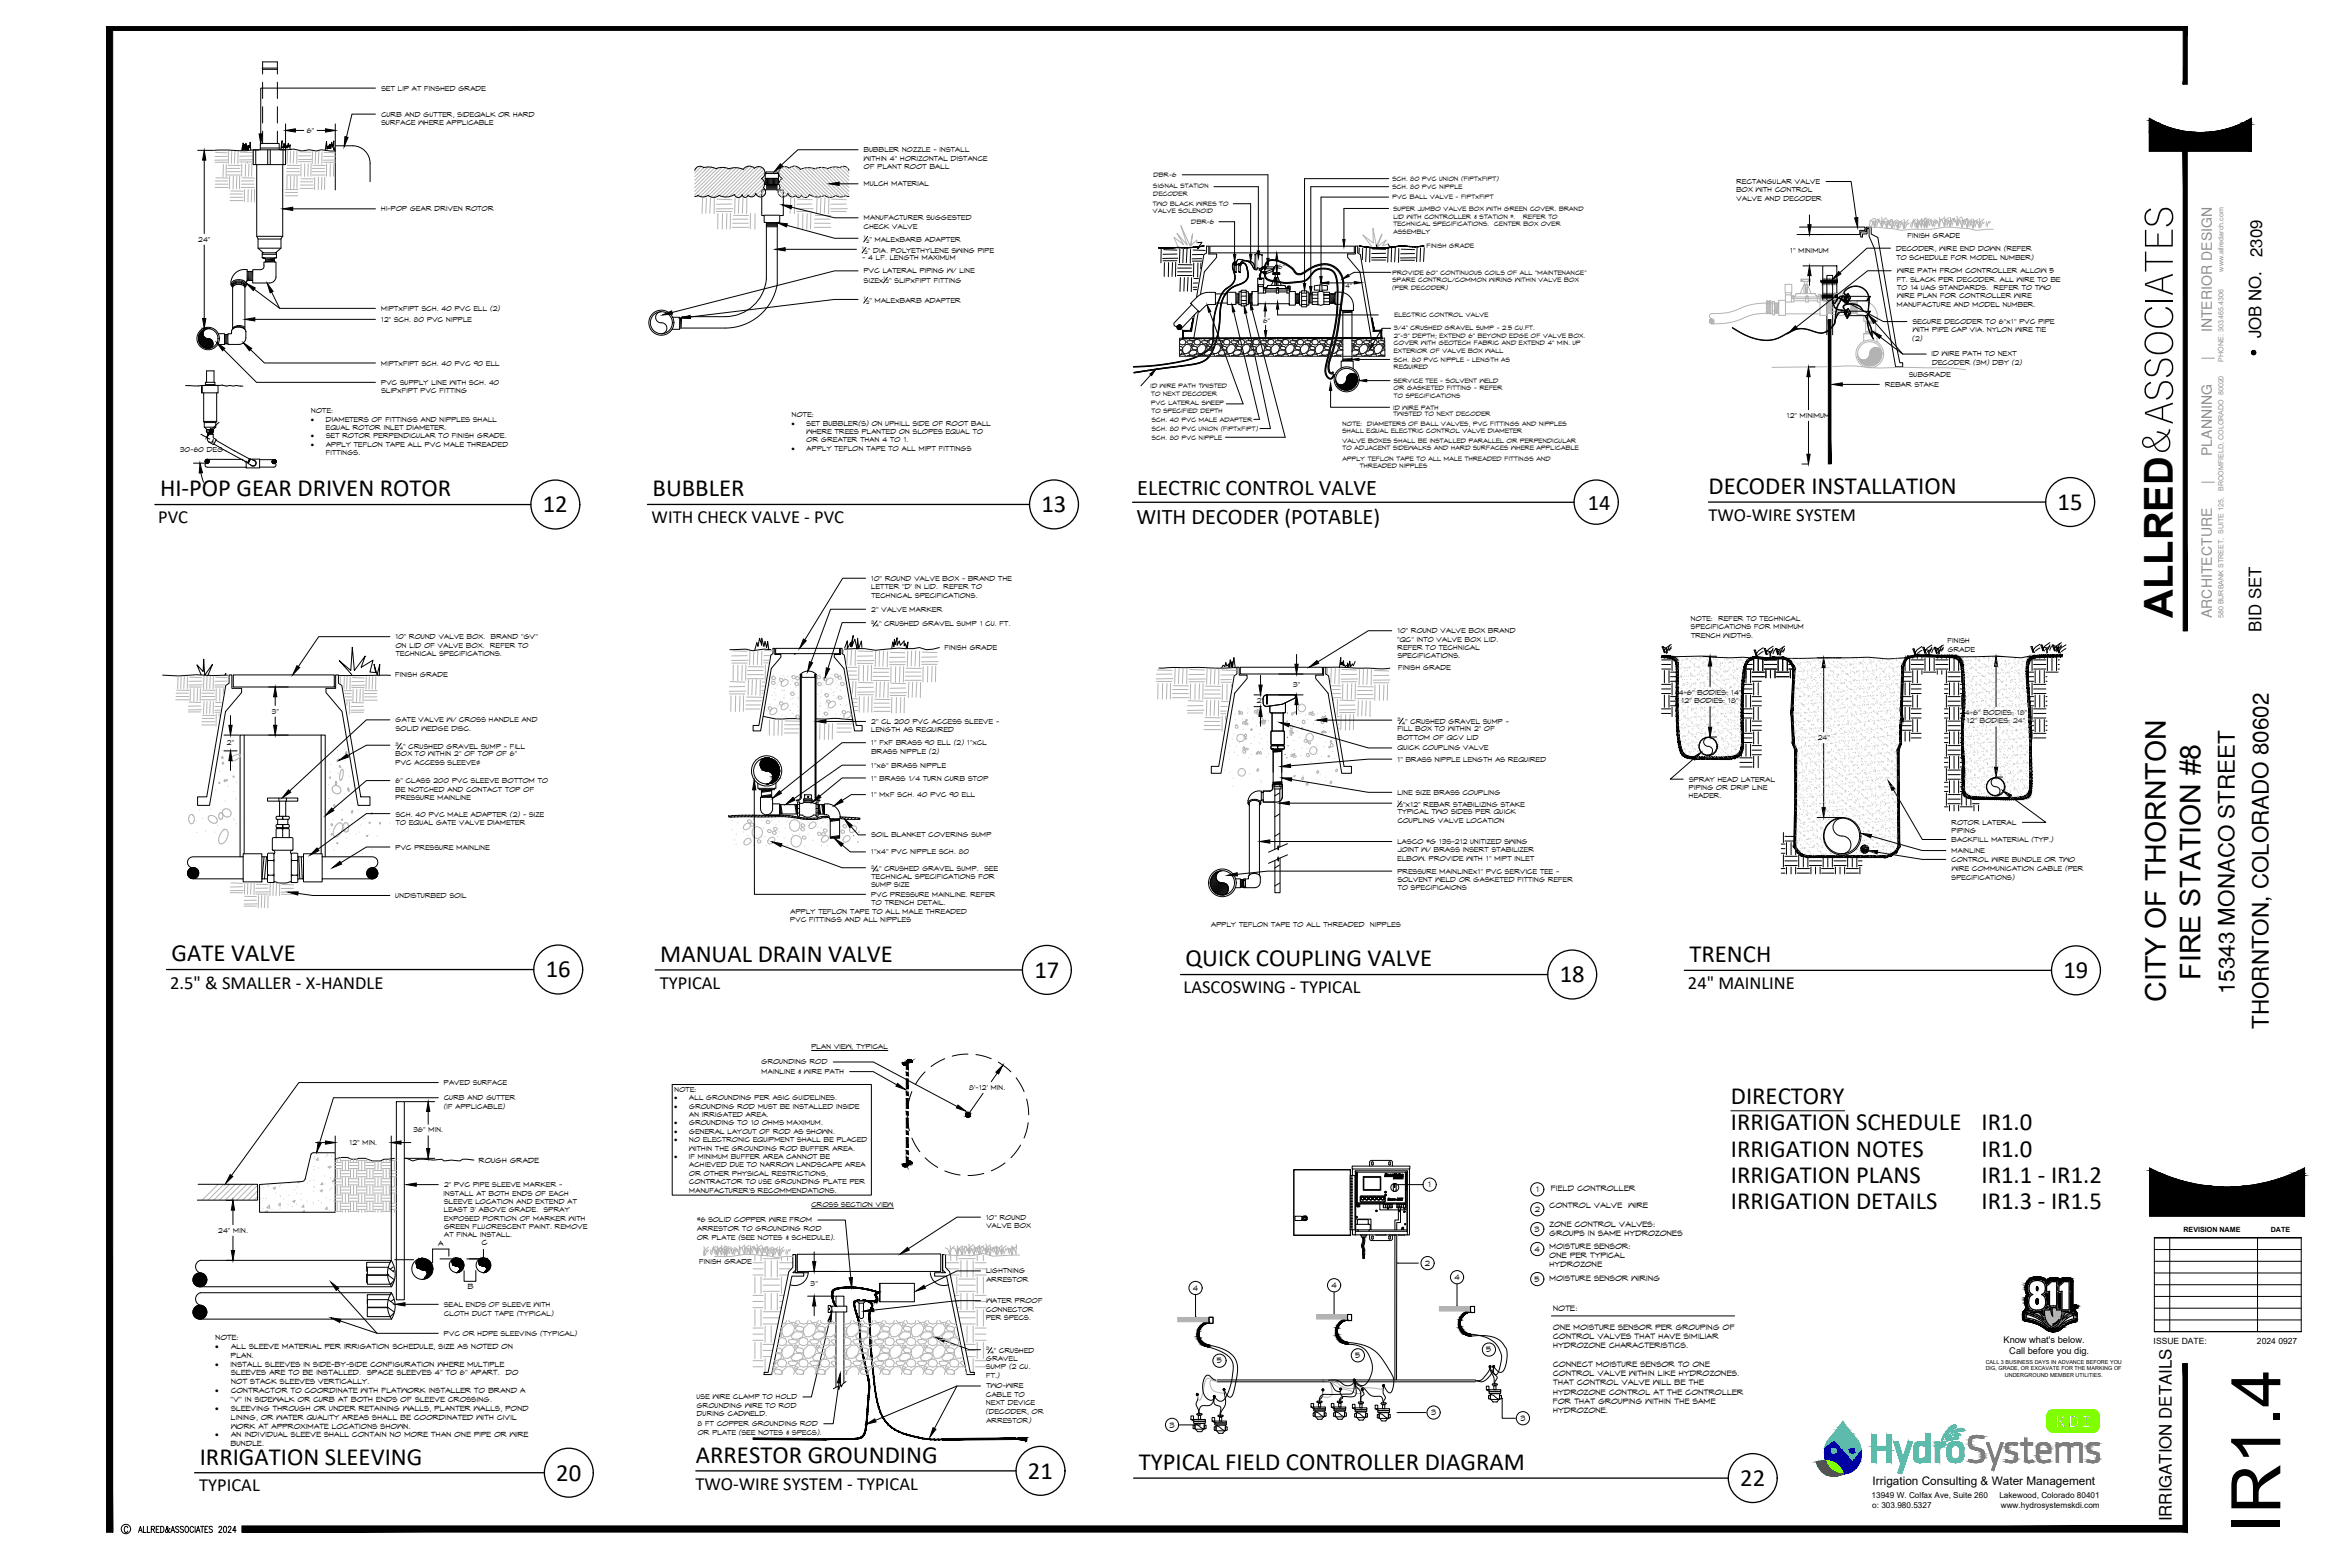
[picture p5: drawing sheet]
<svg xmlns="http://www.w3.org/2000/svg" width="914mm" height="610mm" viewBox="0 0 914 610" stroke-linecap="round" stroke-linejoin="round" font-family="sans-serif">
<defs><g id="words">
<text font-size="26.6" x="887.3" y="596.3" transform="rotate(-90 887.3 596.3)">IR1.4</text>
<text font-size="15.5" x="845.4" y="240.4" transform="rotate(-90 845.4 240.4)">ALLRED</text>
<g font-size="11.1">
<text x="856.2" y="381.1" transform="rotate(-90 856.2 381.1)">FIRE STATION #8</text>
<text x="842.8" y="389.6" transform="rotate(-90 842.8 389.6)">CITY OF THORNTON</text>
</g>
<g font-size="9.6">
<text x="62.3" y="193.1">HI-POP GEAR DRIVEN ROTOR</text>
<text x="253.9" y="193">BUBBLER</text>
<text x="664.8" y="192.1">DECODER INSTALLATION</text>
<text x="211.2" y="199.4">12</text>
<text x="405.2" y="199.3">13</text>
<text x="800.6" y="198.3">15</text>
<text x="66.8" y="374">GATE VALVE</text>
<text x="256.9" y="374.1">MANUAL DRAIN VALVE</text>
<text x="461.3" y="375.9">QUICK COUPLING VALVE</text>
<text x="657.4" y="374.3">TRENCH</text>
<text x="212.3" y="380.2">16</text>
<text x="402.5" y="380.4">17</text>
<text x="606.9" y="382.2">18</text>
<text x="802.9" y="380.5">19</text>
<text x="673.5" y="429.5">DIRECTORY</text>
<text x="673.5" y="439.8">IRRIGATION SCHEDULE</text>
<text x="771" y="439.8">IR1.0</text>
<text x="673.5" y="450">IRRIGATION NOTES</text>
<text x="771" y="450">IR1.0</text>
<text x="673.5" y="460.2">IRRIGATION PLANS</text>
<text x="771" y="460.2">IR1.1 - IR1.2</text>
<text x="673.5" y="470.4">IRRIGATION DETAILS</text>
<text x="771" y="470.4">IR1.3 - IR1.5</text>
<text x="77.7" y="569.7">IRRIGATION SLEEVING</text>
<text x="270.8" y="569">ARRESTOR GROUNDING</text>
<text x="216.5" y="576">20</text>
<text x="400" y="575.3">21</text>
<text x="443.1" y="571.8">TYPICAL FIELD CONTROLLER DIAGRAM</text>
<text x="677.1" y="578.1">22</text>
</g>
<g font-size="8.7">
<text x="442.5" y="192.5">ELECTRIC CONTROL VALVE</text>
<text x="442.2" y="203.8">WITH DECODER (POTABLE)</text>
<text x="617.8" y="198.2">14</text>
<text x="869.4" y="386.7" transform="rotate(-90 869.4 386.7)">15343 MONACO STREET</text>
<text x="882.7" y="400.2" transform="rotate(-90 882.7 400.2)">THORNTON, COLORADO 80602</text>
</g>
<g font-size="7.2">
<text x="61.5" y="203.5">PVC</text>
<text x="253.5" y="203.5">WITH CHECK VALVE - PVC</text>
<text x="664.7" y="202.6">TWO-WIRE SYSTEM</text>
<text x="66.2" y="384.6">2.5&quot; &amp; SMALLER - X-HANDLE</text>
<text x="256.7" y="384.6">TYPICAL</text>
<text x="460.6" y="386.4">LASCOSWING - TYPICAL</text>
<text x="656.8" y="384.8">24&quot; MAINLINE</text>
<text x="77.5" y="580.2">TYPICAL</text>
<text x="270.6" y="579.6">TWO-WIRE SYSTEM - TYPICAL</text>
</g>
<g font-size="6.5">
<text x="880.2" y="99.9" transform="rotate(-90 880.2 99.9)">2309</text>
<text x="879.9" y="131.7" transform="rotate(-90 879.9 131.7)">JOB NO.</text>
<text x="879.8" y="245.8" transform="rotate(-90 879.8 245.8)">BID SET</text>
<text x="845" y="591.8" transform="rotate(-90 845 591.8)">IRRIGATION DETAILS</text>
</g>
<g font-size="5.4" fill="#8d8d8d">
<text x="860.6" y="129.3" transform="rotate(-90 860.6 129.3)">INTERIOR DESIGN</text>
<text x="860.6" y="140.1" transform="rotate(-90 860.6 140.1)">|</text>
<text x="860.6" y="177.4" transform="rotate(-90 860.6 177.4)">PLANNING</text>
<text x="860.6" y="188.2" transform="rotate(-90 860.6 188.2)">|</text>
<text x="860.6" y="240.5" transform="rotate(-90 860.6 240.5)">ARCHITECTURE</text>
</g>
<text font-size="4.6" x="728.6" y="577.8">Irrigation Consulting &amp; Water Management</text>
<g font-size="3.6">
<text x="779.6" y="522.4">Know what's below.</text>
<text x="781.8" y="526.7">Call before you dig.</text>
</g>
<g font-size="3.3">
<text x="838" y="522.7">ISSUE DATE:</text>
<text x="878.2" y="522.9">2024 0927</text>
</g>
<g font-size="3.2">
<text x="728.3" y="582.8">13949 W. Colfax Ave, Suite 260</text>
<text x="728.5" y="586.6">o: 303.980.5327</text>
<text x="778" y="582.8">Lakewood, Colorado 80401</text>
<text x="778.5" y="586.6">www.hydrosystemskdi.com</text>
</g>
<g font-size="3.1">
<text x="555.6" y="461.8">1</text>
<text x="597.5" y="463.7">1</text>
<text x="603.4" y="463.3">FIELD CONTROLLER</text>
<text x="597.2" y="471.5">2</text>
<text x="603" y="470.1">CONTROL VALVE</text>
<text x="633.7" y="470.1">WIRE</text>
<text x="597.1" y="479.2">3</text>
<text x="603" y="477.2">ZONE CONTROL VALVES:</text>
<text x="602.9" y="480.8">GROUPS IN SAME HYDROZONES</text>
<text x="603" y="485.8">MOISTURE SENSOR:</text>
<text x="597.1" y="486.9">4</text>
<text x="603" y="489.4">ONE PER TYPICAL</text>
<text x="554.5" y="492.4">2</text>
<text x="565.9" y="497.9">4</text>
<text x="602.9" y="493">HYDROZONE</text>
<text x="464.1" y="502.1">4</text>
<text x="518.1" y="501">4</text>
<text x="597.1" y="498.6">5</text>
<text x="603" y="498.3">MOISTURE SENSOR WIRING</text>
<text x="604.3" y="510.1">NOTE:</text>
<text x="604.4" y="517.3">ONE MOISTURE SENSOR PER GROUPING OF</text>
<text x="604.4" y="520.9">CONTROL VALVES THAT HAVE SIMILIAR</text>
<text x="578.3" y="526">5</text>
<text x="604.3" y="524.5">HYDROZONE CHARACTERISTICS.</text>
<text x="473.5" y="530.4">5</text>
<text x="527.3" y="528.3">5</text>
<text x="604.4" y="531.7">CONNECT MOISTURE SENSOR TO ONE</text>
<text x="604.4" y="535.3">CONTROL VALVE WITHIN LIKE HYDROZONES.</text>
<text x="604.4" y="538.9">THAT CONTROL VALVE WILL BE THE</text>
<text x="604.3" y="542.5">HYDROZONE CONTROL AT THE CONTROLLER</text>
<text x="556.8" y="550.5">3</text>
<text x="604.3" y="546.1">FOR THAT GROUPING WITHIN THE SAME</text>
<text x="604.3" y="549.7">HYDROZONE.</text>
<text x="455" y="555.3">3</text>
<text x="591.6" y="552.8">3</text>
</g>
<g font-size="3">
<text x="170.5" y="484.7">A</text>
<text x="187.5" y="484.5">C</text>
<text x="182" y="501.4">B</text>
<text x="83.7" y="524.7">·</text>
<text x="83.7" y="531.6">·</text>
<text x="83.7" y="541.9">·</text>
<text x="83.7" y="548.8">·</text>
<text x="83.7" y="559.2">·</text>
</g>
<g font-size="2.9">
<text x="186.4" y="452.4">ROUGH GRADE</text>
<text x="83.8" y="521.3">NOTE:</text>
<text x="89.9" y="524.7">ALL SLEEVE MATERIAL PER IRRIGATION SCHEDULE, SIZE AS NOTED ON</text>
<text x="89.7" y="531.6">INSTALL SLEEVES IN SIDE-BY-SIDE CONFIGURATION WHERE MULTIPLE</text>
<text x="89.9" y="528.2">PLAN.</text>
<text x="89.9" y="538.5">NOT STACK SLEEVES VERTICALLY.</text>
<text x="89.9" y="535">SLEEVES ARE TO BE INSTALLED.</text>
<text x="142.8" y="535">SPACE SLEEVES 4&quot; TO 6&quot; APART.</text>
<text x="196.8" y="535">DO</text>
<text x="89.7" y="545.4">&quot;V&quot; IN SIDEWALK OR CURB AT BOTH ENDS OF SLEEVE CROSSING.</text>
<text x="89.9" y="541.9">CONTRACTOR TO COORDINATE WITH FLATWORK INSTALLER TO BRAND A</text>
<text x="89.9" y="548.8">SLEEVING THROUGH OR UNDER RETAINING WALLS, PLANTER WALLS, POND</text>
<text x="89.8" y="552.3">LINING, OR WATER QUALITY AREAS SHALL BE COORDINATED WITH CIVIL</text>
<text x="89.9" y="555.7">WORK AT APPROXIMATE LOCATIONS SHOWN.</text>
<text x="89.9" y="562.6">BUNDLE.</text>
<text x="89.9" y="559.2">AN INDIVIDUAL SLEEVE SHALL CONTAIN NO MORE THAN ONE PIPE OR WIRE</text>
</g>
<g font-size="2.8">
<text x="148.4" y="35.3">SET LIP AT FINSHED GRADE</text>
<text x="148.4" y="45.4">CURB AND GUTTER, SIDEQALK OR HARD</text>
<text x="119.4" y="51.7">6&quot;</text>
<text x="148.4" y="48.6">SURFACE WHERE APPLICABLE</text>
<text x="336.1" y="59.3">BUBBLER NOZZLE - INSTALL</text>
<text x="336.2" y="62.5">WITHIN 4&quot; HORIZONTAL DISTANCE</text>
<text x="336.2" y="65.8">OF PLANT ROOT BALL</text>
<text x="675.6" y="71.6">RECTANGULAR VALVE</text>
<text x="336.2" y="72.5">MULCH MATERIAL</text>
<text x="675.6" y="74.9">BOX WITH CONTROL</text>
<text x="148.3" y="82.3">HI-POP GEAR DRIVEN ROTOR</text>
<text x="675.7" y="78.1">VALVE AND DECODER</text>
<text x="336.2" y="85.7">MANUFACTURER SUGGESTED</text>
<text x="336.2" y="89">CHECK VALVE</text>
<text x="77.1" y="94.1">24&quot;</text>
<text x="338.3" y="94">&quot; MALExBARB ADAPTER</text>
<text x="742.3" y="92.6">FINISH GRADE</text>
<text x="335.5" y="101.2">- 4 LF. LENGTH MAXIMUM</text>
<text x="337.7" y="98.3">&quot; DIA. POLYETHYLENE SWING PIPE</text>
<text x="696.5" y="98.3">1&quot; MINIMUM</text>
<text x="737.9" y="97.7">DECODER, WIRE END DOWN (REFER</text>
<text x="737.9" y="101.1">TO SCHEDULE FOR MODEL NUMBER)</text>
<text x="336.1" y="106.3">PVC LATERAL PIPING W/ LINE</text>
<text x="738.2" y="106.3">WIRE PATH FROM CONTROLLER ALLOW 5</text>
<text x="336.2" y="109.9">SIZEx</text>
<text x="346" y="109.9">&quot; SLIPxFIPT FITTING</text>
<text x="738" y="109.6">FT. SLACK PER DECODER. ALL WIRE TO BE</text>
<text x="738.2" y="112.8">TO 14 UAG STANDARDS.</text>
<text x="775.8" y="112.8">REFER TO TWO</text>
<text x="338.3" y="117.8">&quot; MALExBARB ADAPTER</text>
<text x="738.1" y="119.4">MANUFACTURE AND MODEL NUMBER.</text>
<text x="738.2" y="116.1">WIRE PLAN FOR CONTROLLER WIRE</text>
<text x="148.2" y="125.2">12&quot; SCH. 80 PVC NIPPLE</text>
<text x="148.4" y="121.1">MIPTxFIPT SCH. 40 PVC ELL (2)</text>
<text x="744.3" y="126">SECURE DECODER TO 6&quot;x1&quot; PVC PIPE</text>
<text x="744.3" y="129.3">WITH PIPE CAP VIA. NYLON WIRE TIE</text>
<text x="744.1" y="132.6">(2)</text>
<text x="148.4" y="142.2">MIPTxFIPT SCH. 40 PVC 90 ELL</text>
<text x="751.6" y="138.7">ID WIRE PATH TO NEXT</text>
<text x="751.8" y="142.1">DECODER (3M) DBY (2)</text>
<text x="148.3" y="149.8">PVC SUPPLY LINE WITH SCH. 40</text>
<text x="742.8" y="146.7">SUBGRADE</text>
<text x="148.4" y="153">SLIPxFIPT PVC FITTING</text>
<text x="733.5" y="150.5">REBAR STAKE</text>
<text x="121.1" y="160.7">NOTE:</text>
<text x="121" y="164">·</text>
<text x="126.8" y="167.2">EQUAL ROTOR INLET DIAMETER.</text>
<text x="126.8" y="164">DIAMETERS OF FITTINGS AND NIPPLES SHALL</text>
<text x="308" y="165.6">·</text>
<text x="308.1" y="162.1">NOTE:</text>
<text x="313.9" y="165.6">SET BUBBLER(S) ON UPHILL SIDE OF ROOT BALL</text>
<text x="695.1" y="162.6">12&quot; MINIMUM</text>
<text x="121" y="170.5">·</text>
<text x="121" y="173.7">·</text>
<text x="126.9" y="170.5">SET ROTOR PERPENDICULAR TO FINISH GRADE.</text>
<text x="126.9" y="173.7">APPLY TEFLON TAPE ALL PVC MALE THREADED</text>
<text x="313.9" y="168.9">WHERE TREES PLANTED ON SLOPES EQUAL TO</text>
<text x="313.9" y="172.1">OR GREATER THAN 4 TO 1.</text>
<text x="70.1" y="175.9">30-60 DEG</text>
<text x="126.7" y="177">FITTINGS.</text>
<text x="308" y="175.4">·</text>
<text x="313.9" y="175.4">APPLY TEFLON TAPE TO ALL MIPT FITTINGS</text>
<text x="338.9" y="225.9">10&quot; ROUND VALVE BOX - BRAND THE</text>
<text x="339" y="229.2">LETTER &quot;D' IN LID.</text>
<text x="339.1" y="232.5">TECHNICAL SPECIFICATIONS.</text>
<text x="367.2" y="229.2">REFER TO</text>
<text x="339" y="238">2&quot; VALVE MARKER</text>
<text x="342" y="243.6">&quot; CRUSHED GRAVEL SUMP 1 CU. FT.</text>
<text x="658" y="241.5">NOTE:</text>
<text x="658" y="244.8">SPECIFICATIONS FOR MINIMUM</text>
<text x="668.6" y="241.5">REFER TO TECHNICAL</text>
<text x="153.8" y="248.7">10&quot; ROUND VALVE BOX.</text>
<text x="154" y="251.9">ON LID OF VALVE BOX.</text>
<text x="190.8" y="251.9">REFER TO</text>
<text x="191" y="248.7">BRAND &quot;GV&quot;</text>
<text x="543.6" y="246.4">10&quot; ROUND VALVE BOX BRAND</text>
<text x="543.7" y="249.6">&quot;QC&quot; INTO VALVE BOX LID.</text>
<text x="658" y="248">TRENCH WIDTHS.</text>
<text x="757.8" y="250.3">FINISH</text>
<text x="154" y="255.2">TECHNICAL SPECIFICATIONS.</text>
<text x="367.5" y="252.9">FINISH GRADE</text>
<text x="543.8" y="252.9">REFER TO TECHNICAL</text>
<text x="543.8" y="256.1">SPECIFICATIONS.</text>
<text x="757.9" y="253.5">GRADE</text>
<text x="153.7" y="263.6">FINISH GRADE</text>
<text x="544" y="260.6">FINISH GRADE</text>
<text x="503.1" y="267.2">3&quot;</text>
<text x="489.1" y="273.6">2&quot;</text>
<text x="653.3" y="270.3">4-6&quot; BODIES: 14&quot;</text>
<text x="654.2" y="273.5">12&quot; BODIES: 18&quot;</text>
<text x="105.7" y="277.6">3&quot;</text>
<text x="153.9" y="281">GATE VALVE W/ CROSS HANDLE AND</text>
<text x="339" y="281.6">2&quot; CL 200 PVC ACCESS SLEEVE -</text>
<text x="546.8" y="281.5">&quot; CRUSHED GRAVEL SUMP -</text>
<text x="764.5" y="278.1">4-6&quot; BODIES: 18&quot;</text>
<text x="765.2" y="281.4">12&quot; BODIES: 24&quot;</text>
<text x="154" y="284.3">SOLID WEDGE DISC.</text>
<text x="339" y="284.9">LENGTH AS REQUIRED</text>
<text x="543.7" y="284.5">FILL BOX TO WITHIN 2&quot; OF</text>
<text x="543.8" y="287.7">BOTTOM OF QCV LID</text>
<text x="707.3" y="287.9">24&quot;</text>
<text x="88.3" y="290">2&quot;</text>
<text x="156.9" y="291.2">&quot; CRUSHED GRAVEL SUMP - FILL</text>
<text x="338.9" y="289.9">1&quot; FxF BRASS 90 ELL (2) 1&quot;xCL</text>
<text x="339.1" y="293.4">BRASS NIPPLE (2)</text>
<text x="543.8" y="291.9">QUICK COUPLING VALVE</text>
<text x="153.9" y="297.5">PVC ACCESS SLEEVE∅</text>
<text x="153.9" y="294.2">BOX TO WITHIN 2&quot; OF TOP OF 6&quot;</text>
<text x="338.9" y="298.6">1&quot;x6&quot; BRASS NIPPLE</text>
<text x="543.6" y="296.3">1&quot; BRASS NIPPLE LENGTH AS REQUIRED</text>
<text x="153.9" y="304.7">6&quot; CLASS 200 PVC SLEEVE BOTTOM TO</text>
<text x="338.9" y="303.6">1&quot; BRASS 1/4 TURN CURB STOP</text>
<text x="657.2" y="304.1">SPRAY HEAD LATERAL</text>
<text x="153.9" y="311.2">PRESSURE MAINLINE</text>
<text x="153.9" y="307.9">BE NOTCHED AND CONTACT TOP OF</text>
<text x="338.9" y="310.1">1&quot; MxF SCH. 40 PVC 90 ELL</text>
<text x="543.8" y="309.2">LINE SIZE BRASS COUPLING</text>
<text x="657.1" y="310.6">HEADER.</text>
<text x="657.2" y="307.3">PIPING OR DRIP LINE</text>
<text x="154" y="317.7">SCH. 40 PVC MALE ADAPTER (2) - SIZE</text>
<text x="543.8" y="316.7">TYPICAL TWO SIDES PER QUICK</text>
<text x="546" y="313.8">&quot;x12&quot; REBAR STABILIZING STAKE</text>
<text x="154" y="321">TO EQUAL GATE VALVE DIAMETER</text>
<text x="543.8" y="320">COUPLING VALVE LOCATION</text>
<text x="759.4" y="321">ROTOR LATERAL</text>
<text x="339.1" y="325.8">SOIL BLANKET COVERING SUMP</text>
<text x="543.8" y="328.4">LASCO #G 13S-212 UNITIZED SWING</text>
<text x="759.4" y="324.2">PIPING</text>
<text x="759.4" y="327.7">BACKFILL MATERIAL (TYP.)</text>
<text x="153.9" y="330.5">PVC PRESSURE MAINLINE</text>
<text x="338.9" y="332.4">1&quot;x4&quot; PVC NIPPLE SCH. 80</text>
<text x="543.8" y="334.9">ELBOW. PROVIDE WITH 1&quot; MIPT INLET</text>
<text x="543.8" y="331.6">JOINT W/ BRASS INSERT STABILIZER</text>
<text x="759.4" y="331.9">MAINLINE</text>
<text x="759.4" y="335.3">CONTROL WIRE BUNDLE OR TWO</text>
<text x="339.1" y="341.9">TECHNICAL SPECIFICATIONS FOR</text>
<text x="342" y="338.9">&quot; CRUSHED GRAVEL SUMP.</text>
<text x="383" y="338.9">SEE</text>
<text x="543.8" y="339.9">PRESSURE MAINLINEx1&quot; PVC SERVICE TEE -</text>
<text x="759.4" y="338.7">WIRE COMMUNICATION CABLE (PER</text>
<text x="339.1" y="345.1">SUMP SIZE</text>
<text x="543.8" y="343.1">SOLVENT WELD OR GASKETED FITTING REFER</text>
<text x="543.8" y="346.4">TO SPECIFICAIONS</text>
<text x="759.4" y="342.2">SPECIFICATIONS)</text>
<text x="153.9" y="349.4">UNDISTURBED SOIL</text>
<text x="339" y="348.9">PVC PRESSURE MAINLINE. REFER</text>
<text x="339.1" y="352.2">TO TRENCH DETAIL.</text>
<text x="307.5" y="358.8">PVC FITTINGS AND ALL NIPPLES</text>
<text x="307.6" y="355.5">APPLY TEFLON TAPE TO ALL MALE THREADED</text>
<text x="471.3" y="360.5">APPLY TEFLON TAPE TO ALL THREADED</text>
<text x="533.1" y="360.5">NIPPLES</text>
<text x="315.8" y="408">PLAN VIEW, TYPICAL</text>
<text x="296.3" y="414.1">GROUNDING ROD</text>
<text x="296.4" y="417.9">MAINLINE &amp; WIRE PATH</text>
<text x="172.7" y="422.1">PAVED SURFACE</text>
<text x="262.5" y="424.8">NOTE:</text>
<text x="377.1" y="424">8'-12' MIN.</text>
<text x="172.6" y="431.4">(IF APPLICABLE)</text>
<text x="172.8" y="428">CURB AND GUTTER</text>
<text x="262.4" y="428.1">·</text>
<text x="262.4" y="431.3">·</text>
<text x="268.2" y="431.3">GROUNDING ROD MUST BE INSTALLED INSIDE</text>
<text x="268.2" y="428.1">ALL GROUNDING PER ASIC GUIDELINES.</text>
<text x="262.4" y="437.8">·</text>
<text x="268.2" y="437.8">GROUNDING TO 10 OHMS MAXIMUM.</text>
<text x="268.2" y="434.6">AN IRRIGATED AREA.</text>
<text x="160.9" y="440.5">36&quot; MIN.</text>
<text x="262.4" y="441.1">·</text>
<text x="268.2" y="441.1">GENERAL LAYOUT OF ROD AS SHOWN.</text>
<text x="135.9" y="445.4">12&quot; MIN.</text>
<text x="262.4" y="444.4">·</text>
<text x="268.2" y="444.4">NO ELECTRONIC EQUIPMENT SHALL BE PLACED</text>
<text x="268.2" y="447.6">WITHIN THE GROUNDING ROD BUFFER AREA.</text>
<text x="262.4" y="450.9">·</text>
<text x="268" y="450.9">IF MINIMUM BUFFER AREA CANNOT BE</text>
<text x="268.2" y="454.1">ACHIEVED DUE TO NARROW LANDSCAPE AREA</text>
<text x="172.8" y="461.8">2&quot; PVC PIPE SLEEVE MARKER -</text>
<text x="268.2" y="457.4">OR OTHER PHYSICAL RESTRICTIONS,</text>
<text x="268.2" y="460.7">CONTRACTOR TO USE GROUNDING PLATE PER</text>
<text x="172.6" y="465.1">INSTALL AT BOTH ENDS OF EACH</text>
<text x="268.2" y="463.9">MANUFACTURER'S RECOMMENDATIONS.</text>
<text x="172.7" y="471.6">LEAST 3' ABOVE GRADE.</text>
<text x="172.8" y="468.4">SLEEVE LOCATION AND EXTEND AT</text>
<text x="211.6" y="471.6">SPRAY</text>
<text x="315.8" y="469.4">CROSS SECTION VIEW</text>
<text x="84.9" y="479.6">24&quot; MIN.</text>
<text x="172.8" y="474.9">EXPOSED PORTION OF MARKER WITH</text>
<text x="172.8" y="478.1">GREEN FLUORESCENT PAINT. REMOVE</text>
<text x="271.2" y="475.5">#6 SOLID COPPER WIRE FROM</text>
<text x="271.3" y="478.8">ARRESTOR TO GROUNDING ROD</text>
<text x="383.6" y="474.5">10&quot; ROUND</text>
<text x="383.8" y="477.7">VALVE BOX</text>
<text x="849.6" y="479.2">REVISION NAME</text>
<text x="883.6" y="479.2">DATE</text>
<text x="172.8" y="481.4">AT FINAL INSTALL.</text>
<text x="271.3" y="482.2">OR PLATE (SEE NOTES &amp; SCHEDULE).</text>
<text x="272.1" y="491.9">FINISH GRADE</text>
<text x="383.7" y="495.4">LIGHTNING</text>
<text x="315.4" y="500.4">3&quot;</text>
<text x="383.8" y="498.7">ARRESTOR</text>
<text x="172.8" y="508.3">SEAL ENDS OF SLEEVE WITH</text>
<text x="383.8" y="507">WATER PROOF</text>
<text x="172.8" y="511.8">CLOTH DUCT TAPE (TYPICAL)</text>
<text x="383.7" y="513.5">PER SPECS.</text>
<text x="383.8" y="510.3">CONNECTOR</text>
<text x="172.7" y="519.8">PVC OR HDPE SLEEVING (TYPICAL)</text>
<text x="386.7" y="526.3">&quot; CRUSHED</text>
<text x="383.7" y="529.3">GRAVEL</text>
<text x="383.8" y="532.6">SUMP (2 CU.</text>
<text x="383.7" y="536.1">FT.)</text>
<text x="271.1" y="544.4">USE WIRE CLAMP TO HOLD</text>
<text x="383.8" y="543.4">CABLE TO</text>
<text x="383.8" y="540.1">TWO-WIRE</text>
<text x="271.1" y="547.7">GROUNDING WIRE TO ROD</text>
<text x="271.2" y="551">DURING CADWELD.</text>
<text x="383.6" y="550.1">(DECODER, OR</text>
<text x="383.8" y="546.6">NEXT DEVICE</text>
<text x="271.4" y="554.8">8 FT COPPER GROUNDING ROD</text>
<text x="383.8" y="553.5">ARRESTOR)</text>
<text x="271.5" y="558.3">OR PLATE (SEE NOTES &amp; SPECS).</text>
</g>
<g font-size="2.8" fill="#8d8d8d">
<text x="865.2" y="105.7" transform="rotate(-90 865.2 105.7)">www.allredarch.com</text>
<text x="865.2" y="140.7" transform="rotate(-90 865.2 140.7)">PHONE: 303.465.4306</text>
<text x="865.2" y="191.1" transform="rotate(-90 865.2 191.1)">BROOMFIELD, COLORADO 80020</text>
<text x="865.2" y="240.5" transform="rotate(-90 865.2 240.5)">580 BURBANK STREET, SUITE 125,</text>
</g>
<g font-size="2.5">
<text x="448.8" y="68.8">DBR-6</text>
<text x="541.8" y="70.4">SCH. 80 PVC UNION (FIPTxFIPT)</text>
<text x="448.7" y="76.2">DECODER</text>
<text x="448.8" y="73.2">SIGNAL STATION</text>
<text x="541.8" y="73.7">SCH. 80 PVC NIPPLE</text>
<text x="541.9" y="77.4">PVC BALL VALVE - FIPTxFIPT</text>
<text x="448.6" y="80.1">TWO BLACK WIRES TO</text>
<text x="448.6" y="83">VALVE SOLENOID</text>
<text x="542.2" y="82.2">SUPER JUMBO VALVE BOX WITH GREEN COVER. BRAND</text>
<text x="463.5" y="87.2">DBR-6</text>
<text x="542.2" y="85.1">LID WITH CONTROLLER &amp; STATION #.</text>
<text x="542.3" y="88">TECHNICAL SPECIFICATIONS.</text>
<text x="581.4" y="88">CENTER BOX OVER</text>
<text x="592.6" y="85.1">REFER TO</text>
<text x="542.3" y="91">ASSEMBLY</text>
<text x="555.1" y="96.7">FINISH GRADE</text>
<text x="497.4" y="104.5">6&quot;</text>
<text x="541.8" y="106.9">PROVIDE 60&quot; CONTINUOUS COILS OF ALL &quot;MAINTENANCE&quot;</text>
<text x="523.5" y="112">4&quot;</text>
<text x="541.7" y="113">(PER DECODER)</text>
<text x="541.9" y="109.8">SPARE CONTROL/COMMON WIRING WITHIN VALVE BOX</text>
<text x="491.6" y="125.8">6&quot;</text>
<text x="542.6" y="123.3">ELECTRIC CONTROL VALVE</text>
<text x="542.3" y="128.4">3/4&quot; CRUSHED GRAVEL SUMP - 2.5 CU.FT.</text>
<text x="542.4" y="131.4">2&quot;-3&quot; DEPTH; EXTEND 6&quot; BEYOND EDGE OF VALVE BOX.</text>
<text x="542.4" y="137.3">EXTERIOR OF VALVE BOX WALL</text>
<text x="542.4" y="134.3">COVER WITH GEOTECH FABRIC AND EXTEND 4&quot; MIN. UP</text>
<text x="542.4" y="140.9">SCH. 80 PVC NIPPLE - LENGTH AS</text>
<text x="542.4" y="143.5">REQUIRED</text>
<text x="542.4" y="148.8">SERVICE TEE - SOLVENT WELD</text>
<text x="447.7" y="150.9">ID WIRE PATH TWISTED</text>
<text x="447.9" y="153.9">TO NEXT DECODER</text>
<text x="542.4" y="151.8">OR GASKETED FITTING - REFER</text>
<text x="542.4" y="154.8">TO SPECIFICATIONS</text>
<text x="448" y="157.6">PVC LATERAL SWEEP</text>
<text x="448" y="160.6">TO SPECIFIED DEPTH</text>
<text x="542.1" y="159.3">ID WIRE PATH</text>
<text x="542.3" y="161.7">TWISTED TO NEXT DECODER</text>
<text x="448.2" y="164">SCH. 40 PVC MALE ADAPTER</text>
<text x="448.2" y="167.7">SCH. 80 PVC UNION (FIPTxFIPT)</text>
<text x="522.4" y="165.6">NOTE:</text>
<text x="532" y="165.6">DIAMETERS OF BALL VALVES, PVC FITTINGS AND NIPPLES</text>
<text x="448.2" y="171">SCH. 80 PVC NIPPLE</text>
<text x="522.4" y="172.2">VALVE BOXES SHALL BE INSTALLED PARALLEL OR PERPENDICULAR</text>
<text x="522.4" y="168.5">SHALL EQUAL ELECTRIC CONTROL VALVE DIAMETER</text>
<text x="522.4" y="179.2">APPLY TEFLON TAPE TO ALL MALE THREADED FITTINGS AND</text>
<text x="522.4" y="175.1">TO ADJACENT SIDEWALKS AND HARD SURFACES WHERE APPLICABLE</text>
<text x="529.2" y="182.1">THREADED NIPPLES</text>
</g>
<g font-size="2.1">
<text x="772.7" y="530.5">CALL 3 BUSINESS DAYS IN ADVANCE BEFORE YOU</text>
<text x="772.7" y="533">DIG, GRADE, OR EXCAVATE FOR THE MARKING OF</text>
<text x="780.1" y="535.6">UNDERGROUND MEMBER UTILITIES.</text>
</g>
<g font-size="1.9">
<text x="336" y="93.1">1</text>
<text x="337" y="94.3">2</text>
<text x="335.4" y="97.3">1</text>
<text x="336.4" y="98.6">2</text>
<text x="343.7" y="109">1</text>
<text x="344.7" y="110.3">2</text>
<text x="336" y="116.8">1</text>
<text x="337" y="118.1">2</text>
<text x="339" y="242.6">3</text>
<text x="340.6" y="244">4</text>
<text x="543.8" y="280.5">3</text>
<text x="545.4" y="281.9">4</text>
<text x="153.9" y="290.3">3</text>
<text x="155.5" y="291.6">4</text>
<text x="543.7" y="312.8">1</text>
<text x="544.7" y="314.1">2</text>
<text x="339" y="338">3</text>
<text x="340.6" y="339.3">4</text>
<text x="383.7" y="525.3">3</text>
<text x="385.3" y="526.7">4</text>
</g>
<text font-size=".9" x="807.3" y="508.6">R</text>
</g></defs>
<!-- layer: title block|A-SHBD -->
<g fill="#000" stroke="#000" stroke-width=".39">
<path d="M836.3 46l1.5 .9h-1.5zM874.5 46.9l1.5-.9v.9zM836.4 454.4l2.1 1h-2.1zM894.6 455.4l2.1-1v1z"/>
<path d="M42.1 10.1l1.7 1.7 806.8-1.7zM43.8 11.8l806.8-1.7-1.1 1.7zM850.6 10.1l-1.1 1.7 1.6-1.7zM851.1 10.1l-1.6 22.7v-21zM851.1 10.1l-1.6 22.7h1.6z"/>
<path d="M836.3 46.9l3.1 .8-1.6-.8zM836.3 46.9l3.1 .8h-3.1z"/>
<path d="M836.3 47.7l4.7 .7-1.6-.7zM836.3 47.7l4.7 .7h-4.7z"/>
<path d="M836.3 48.4l6.3 .7-1.6-.7zM836.3 48.4l6.3 .7h-6.3z"/>
<path d="M836.3 49.1l7.9 .5-1.6-.5zM836.3 49.1l7.9 .5h-7.9z"/>
<path d="M836.3 49.6l9.6 .6-1.7-.6zM836.3 49.6l9.6 .6h-9.6z"/>
<path d="M836.3 50.2l11.3 .4-1.7-.4zM836.3 50.2l11.3 .4h-11.3z"/>
<path d="M836.3 50.6l13 .3-1.7-.3zM836.3 50.6l13 .3h-13z"/>
<path d="M836.3 50.9l14.7 .3-1.7-.3zM836.3 50.9l14.7 .3h-14.7z"/>
<path d="M836.3 51.2l16.4 .2zM836.3 51.2l16.4 .2z"/>
<path d="M836.3 51.4l18.1 .1zM836.3 51.4l18.1 .1z"/>
<path d="M836.3 51.5h19.9zM836.3 51.5h19.9z"/>
<path d="M874.5 46.9l1.5 .8v-.8zM873 47.7l1.5-.8 1.5 .8z"/>
<path d="M873 47.7l3 .7v-.7zM871.4 48.4l1.6-.7 3 .7z"/>
<path d="M871.4 48.4l4.6 .7v-.7zM869.8 49.1l1.6-.7 4.6 .7z"/>
<path d="M869.8 49.1l6.2 .5v-.5zM868.1 49.6l1.7-.5 6.2 .5z"/>
<path d="M868.1 49.6l7.9 .6v-.6zM866.5 50.2l1.6-.6 7.9 .6z"/>
<path d="M866.5 50.2l9.5 .4v-.4zM864.8 50.6l1.7-.4 9.5 .4z"/>
<path d="M864.8 50.6l11.2 .3v-.3zM863.1 50.9l1.7-.3 11.2 .3z"/>
<path d="M863.1 50.9l12.9 .3v-.3zM861.4 51.2l1.7-.3 12.9 .3z"/>
<path d="M861.4 51.2l14.6 .2zM859.6 51.4h16.4z"/>
<path d="M859.6 51.4l16.4 .1zM857.9 51.5h18.1z"/>
<path d="M857.9 51.5h18.1zM856.2 51.5h19.8z"/>
<path d="M836.3 51.5l39.7 7.3v-7.3zM836.3 51.5l39.7 7.3h-39.7z"/>
<path d="M849.5 58.6v186.8h1.6zM849.5 58.6h1.6v186.8z"/>
<path d="M836.4 455.4l4.2 1-2.1-1zM836.4 455.4l4.2 1h-4.2z"/>
<path d="M836.4 456.4l6.3 .9-2.1-.9zM836.4 456.4l6.3 .9h-6.3z"/>
<path d="M836.4 457.3l8.5 .8-2.2-.8zM836.4 457.3l8.5 .8h-8.5z"/>
<path d="M836.4 458.1l10.7 .7-2.2-.7zM836.4 458.1l10.7 .7h-10.7z"/>
<path d="M836.4 458.8l12.9 .7-2.2-.7zM836.4 458.8l12.9 .7h-12.9z"/>
<path d="M836.4 459.5l15.2 .5-2.3-.5zM836.4 459.5l15.2 .5h-15.2z"/>
<path d="M894.6 455.4l2.1 1v-1zM892.5 456.4l2.1-1 2.1 1z"/>
<path d="M892.5 456.4l4.2 .9v-.9zM890.4 457.3l2.1-.9 4.2 .9z"/>
<path d="M890.4 457.3l6.3 .8v-.8zM888.2 458.1l2.2-.8 6.3 .8z"/>
<path d="M888.2 458.1l8.5 .7v-.7zM886 458.8l2.2-.7 8.5 .7z"/>
<path d="M886 458.8l10.7 .7v-.7zM883.8 459.5l2.2-.7 10.7 .7z"/>
<path d="M883.8 459.5l12.9 .5v-.5zM881.5 460l2.3-.5 12.9 .5z"/>
<path d="M836.4 460l17.5 .5-2.3-.5zM836.4 460l17.5 .5h-17.5z"/>
<path d="M836.4 460.5l19.8 .4-2.3-.4zM836.4 460.5l19.8 .4h-19.8z"/>
<path d="M836.4 460.9l22 .4-2.2-.4zM836.4 460.9l22 .4h-22z"/>
<path d="M836.4 461.3l24.3 .2-2.3-.2zM836.4 461.3l24.3 .2h-24.3z"/>
<path d="M836.4 461.5l26.7 .2zM836.4 461.5l26.7 .2z"/>
<path d="M836.4 461.7l29 .1zM836.4 461.7l29 .1z"/>
<path d="M881.5 460l15.2 .5v-.5zM879.2 460.5l2.3-.5 15.2 .5z"/>
<path d="M879.2 460.5l17.5 .4v-.4zM877 460.9l2.2-.4 17.5 .4z"/>
<path d="M877 460.9l19.7 .4v-.4zM874.7 461.3l2.3-.4 19.7 .4z"/>
<path d="M874.7 461.3l22 .2v-.2zM872.3 461.5l2.4-.2 22 .2z"/>
<path d="M872.3 461.5l24.4 .2zM870 461.7h26.7z"/>
<path d="M870 461.7l26.7 .1zM867.7 461.8h29z"/>
<path d="M836.4 461.8l60.3 11.3v-11.3zM836.4 461.8l60.3 11.3h-60.3z"/>
<path d="M41.5 10.1v586h2.3zM41.5 10.1l2.3 1.7v584.3zM41.5 10.1l2.3 1.7-1.7-1.7z"/>
<path d="M94.1 593.6v2.4l755.4-2.4zM94.1 596l755.4-2.4 1.6 2.4zM849.5 530.5v63.1l1.6 2.4zM849.5 530.5h1.6v65.5z"/>
<path d="M849.5 530.5v65.5h1.6zM849.5 530.5h1.6v65.5z"/>
</g>
<path d="M850.1 10.4v11.8M836.3 46a38.3 38.3 0 0 0 39.7 0v12.8h-39.7zM850.1 58.8v186.6M836.4 454.4a65.4 65.4 0 0 0 60.3 0v18.7h-60.3zM850.1 546v48.6" fill="none" stroke="#000" stroke-width=".39"/>
<!-- layer: title block|A-DETL-THIN -->
<g fill="none" stroke="#000" stroke-width=".39">
<path d="M838.3 481.5h57.1h-57.1M838.3 499.8h57.1M838.3 495.2h57.1M838.3 490.7h57.1M838.3 486.1h57.1M838.3 481.5v36.5M844.3 481.5v36.5M878.4 481.5v36.5M895.4 481.5v36.5M838.3 518h57.1h-57.1M838.3 513.5h57.1M838.3 508.9h57.1"/>
<path d="M838.3 504.3h57.1"/>
</g>
<!-- layer: title block|A-SHBD-TEXT -->
<g fill="#000">
<path d="M834.6 97.9h.5v3.6h10.3v.6h-10.3v3.6h-.5zM834.6 89.4h.5v5.9h4.3v-4.4h.5v4.4h5v-6h.5v6.6h-10.8zM835.2 82.2l1.6-1.1 .3 .6-1.5 .9-.6 1.3 .1 1.6 .5 1a2.33 2.33 0 0 0 2.6 .3 2.33 2.33 0 0 0 1.3-2.3l.9-2.5 .6-.7 1-.4h1.4l1 .5 .8 .9 .4 1.2v1.4l-.4 1.4-.7 1-1.5 .8-.2-.6 1.4-.8 .7-1 .1-2.3-.4-1.1-.8-.6-.8-.2-1.4 .2-.9 1.1-1.5 4-.9 .7-1.4 .2-1.5-.7-.9-1.4v-1.8zM834.6 116.7h10.8v.6h-10.8zM835.6 120.4l1.7-.9 .2 .6-1.4 .6-.9 1.1-.2 1.7 .7 1.8 1.7 1.1 1.9 .4 2.3-.1 1.5-.5 1.4-1.2 .6-1.5-.1-1.4-.9-1.3-1.6-.8 .3-.6 1.5 .8 1 1.1 .4 1.8-.3 1.6-1.2 1.5-2.2 1.1-2.6 .2-2.5-.6-1.5-1.1-.9-1.7 .1-2.2zM835.2 140.8l1.6-1.1 .3 .7-1.3 .6-.7 1.1-.1 1.3 .4 1.5a2.3 2.3 0 0 0 2.7 .6 2.3 2.3 0 0 0 1.4-2.3l1-2.7 1.5-1 1.4 .1 1 .4 .8 1 .4 1.2v1.7l-.5 1.2-1 1.1-1.1 .6-.2-.7 1.4-.8 .7-.9 .1-2.3-.4-1-.8-.7-1-.3-1.2 .3-.9 1.1-1.5 3.9-1.1 .8-1.2 .1-1.5-.6-.9-1.5v-1.8zM835.1 149.7l1.7-1.2 .3 .6-1.3 .7-.8 1.5 .1 1.6 .5 1a2.33 2.33 0 0 0 2.6 .3 2.33 2.33 0 0 0 1.3-2.3l1-2.6 .6-.7 .9-.3h1.3l1 .4 .8 .9 .5 1.3v1.4l-.4 1.5-1.1 1.2-1.1 .5-.2-.6 1.3-.7 .8-1.1 .1-2.2-.4-1.1-.8-.7-.8-.2-1.3 .2-1 1.1-1.5 4-.9 .7-1.3 .2-1.3-.4-1.1-1.4-.1-2.1z"/>
<path d="M834.6 110.2l10.8-3.7v.7l-3.7 1.3v4.3l3.7 1.3v.7l-10.8-3.8zM835.1 110.6l6.1 2.1v-4.1z"/>
<path d="M835.4 130.9l1.3-1 1.6-.5 2.2-.2 2.3 .5 1.4 .8 1.1 1.5 .4 1.5-.3 1.5-1.4 1.7-1.8 .8-2.8 .3-2.1-.4-1.9-1.3-.9-1.7 .1-2.1zM836 131.1l-1 1.6 .1 1.7 .6 1.2 1.6 1.1 2.3 .5 2.5-.3 1.8-.9 1-1.2 .2-1.4-.3-1.2-.8-1.1-1.1-.7-1.7-.5h-2.2l-1.9 .5z"/>
<path d="M834.6 160.3l10.8-3.7v.7l-3.7 1.2v4.4l3.7 1.3v.6l-10.8-3.7zM835.1 160.7l6.1 2v-4z"/>
<path d="M834.1 170.4l.8-.4 1.5 .1 .9 .6 .9 1.6a.49 .49 0 0 0 .5 .3 .49 .49 0 0 0 .4-.4l3.5-2.8-1.4-.7-2-.4 .1-.6 2.5 .7a.94 .94 0 0 0 1.7 0l.4-1.5 .6 .2-.2 1.1-.5 .8a.68 .68 0 0 0-.4 .7 .68 .68 0 0 0 .5 .6l.5 1.2 .1 1.7-.5 1.2-.7 .8-1.1 .6-1.6-.1-1.1-.5-1-1.2a.53 .53 0 0 0-.4-.7 .53 .53 0 0 0-.7 .5l-1.8 .4-1.5-.6-.5-.8-.1-.9zM838.5 173.2l.9 1.2 .8 .6 1.5 .2 1.1-.3 .9-1.1 .3-1.1-.1-1.2-.5-1.2a.57 .57 0 0 0-.6-.4 .57 .57 0 0 0-.5 .5zM834.4 170.9a1.82 1.82 0 0 0 .2 2.5 1.82 1.82 0 0 0 2.5-.1h.2a.79 .79 0 0 0 .6-.7 .79 .79 0 0 0-.5-.8l-.6-.9a1.97 1.97 0 0 0-2.4 0z"/>
</g>
<g fill="none" stroke="#000" stroke-width=".39">
<path d="M49.7 594.3a.71 .71 0 0 0-.8-.5 .71 .71 0 0 0-.5 .9v.6a.71 .71 0 0 0 .5 .9 .71 .71 0 0 0 .8-.6M53.9 596.2l.7-2.4 .7 2.4M54.2 595.4h.9M55.8 593.8v2.4h1.1M57.3 593.8v2.4h1.1M58.9 594.9l1.1-.1v-.9l-1.1-.1v2.4M59.5 594.9l.6 1.3M60.8 594.9h.7M62 593.8h-1.2v2.4h1.2M62.5 593.8a1.2 1.2 0 0 1 1.3 1.2 1.2 1.2 0 0 1-1.3 1.2zM66.1 594.8l-.1-.2a1.29 1.29 0 0 1-1.5 1.4l-.1-.7 .9-1-.2-.5-.3 .3 .1 .6 .8 1.3 .3 .2 .1-.3M66.5 596.2l.7-2.4 .8 2.4"/>
<path d="M66.8 595.4h.9M69.6 594.1l-.5-.3-.8 .3 .2 .6 .9 .4a.66 .66 0 0 1-.1 1 .66 .66 0 0 1-1-.3M71.4 594.1l-.5-.3-.8 .3 .2 .6 .9 .4a.66 .66 0 0 1-.1 1 .66 .66 0 0 1-1-.3M72.3 593.9l.2-.1a1.23 1.23 0 0 1 .9 1.2 1.23 1.23 0 0 1-.9 1.2 1.63 1.63 0 0 1-.2-2.3zM75.3 594.3a.7 .7 0 0 0-.9-.5 .7 .7 0 0 0-.5 .9v.6a.7 .7 0 0 0 .5 .9 .7 .7 0 0 0 .9-.6M75.9 593.8v2.4M76.4 596.2l.7-2.4 .7 2.4M76.7 595.4h.9M78 593.8h1.3M78.7 593.8v2.4M79.7 594.9h.8M80.9 593.8h-1.2v2.4h1.2"/>
<path d="M82.6 594.1l-.4-.3-.8 .3 .2 .6 .9 .4a.66 .66 0 0 1-.2 1 .66 .66 0 0 1-.9-.3M85.2 594.3l.3-.5 .6 .1 .2 .3-1.2 2h1.3M87.2 593.9l.2-.1a1.33 1.33 0 0 1 .8 1.2 1.33 1.33 0 0 1-.8 1.2l-.5-1.1zM88.8 594.3l.4-.5 .5 .1 .2 .3-1.2 2h1.3M91.9 595.4h-1.4l.9-1.6v2.4"/>
<circle cx="49" cy="594.8" r="1.83"/>
</g>
<g fill="#000" stroke="#000" stroke-width=".39">
<path d="M876.2 136.9l-.1 .3h.8zM876.1 137.2h.8l-.7 .2zM876.2 137.4l.1 .2 .6-.4z"/>
<path d="M876.3 137.6l.1 .2 .5-.6zM876.9 137.2l-.2 .7-.3-.1zM876.9 137.2l-.2 .7 .2 .1z"/>
<path d="M876.4 136.5l.5 .7-.2-.8zM876.4 136.5l.5 .7-.6-.5zM876.3 136.7l-.1 .2 .7 .3z"/>
<path d="M876.9 137.2v.8l.3-.1zM876.9 137.2l.5 .6-.2 .1zM876.9 137.2l.5 .6 .2-.2z"/>
<path d="M877.2 136.4l-.3 .8 .5-.7zM876.9 136.4h.3l-.3 .8zM876.7 136.4l.2 .8v-.8z"/>
<path d="M876.9 137.2l.7 .4 .1-.2zM876.9 137.2h.8v.2z"/>
<path d="M876.9 137.2h.8v-.3zM876.9 137.2l.7-.5 .1 .2zM877.4 136.5l-.5 .7 .7-.5z"/>
</g>
<!-- layer: HSKDI-Anno-Text -->
<g fill="#00bfff" stroke="#00bfff" stroke-width=".39">
<path d="M742.4 561h1.7z"/>
<path d="M739.6 569.4h1.7l-1.2 3.5z"/>
<path d="M749.3 557.9l1.6-.2v.2z"/>
<path d="M747.1 560.8h.8z"/>
<path d="M749.3 566.7h1.6v2.1z"/>
<path d="M746.5 569h1.1z"/>
<path d="M756.1 561l.6-.2v.2z"/>
<path d="M753.1 561h1.4z"/>
<path d="M760.5 560.8h.8z"/>
<path d="M757.7 563.5h1.5z"/>
<path d="M757.8 563.6l1.5-.1z"/>
<path d="M760 568.9h1.8z"/>
<path d="M760.4 554.4h.2z"/>
<path d="M755.8 559.7h.2z"/>
<path d="M758.6 558.2h.2z"/>
<path d="M757.2 559.5h.6z"/>
<path d="M763.2 555.7h.2z"/>
<path d="M762.2 555.9h1.6z"/>
<path d="M759.7 557.2h.8z"/>
<path d="M758 560.2h.7z"/>
<path d="M761.7 557.7h.3z"/>
<path d="M761.3 557.7h.9z"/>
<path d="M759.8 558.4h.3z"/>
<path d="M761.7 558.5h.3z"/>
<path d="M761.7 558.5h.5z"/>
<path d="M717.1 553l.7 1.1h-1.4z"/>
<path d="M710.2 562.9h.5l-.7 .6z"/>
<path d="M719.9 565h.2z"/>
<path d="M720.9 565.2h2.8z"/>
<path d="M717.7 565.3h1.9l-1.2 .8z"/>
<path d="M719.6 565.3h4.1l-.7 .8z"/>
<path d="M713.4 563.5h.2z"/>
<path d="M713.3 565.2h.4z"/>
<path d="M734.2 558.2l1.7 4.5v-4.5zM734.2 558.2l1.7 4.5h-1.7z"/>
<path d="M728.3 558.2l1.7 4.5v-4.5zM728.3 558.2l1.7 4.5h-1.7z"/>
<path d="M728.3 562.7l7.6 1.6v-1.6zM728.3 562.7l7.6 1.6h-7.6z"/>
<path d="M728.3 564.3l1.7 4.6v-4.6zM728.3 564.3l1.7 4.6h-1.7z"/>
<path d="M734.2 564.3l1.7 4.6v-4.6zM734.2 564.3l1.7 4.6h-1.7z"/>
<path d="M736.9 561h1.7zM736.9 561h1.7z"/>
<path d="M742.4 561l-.3 6 2-6zM742.4 561l-.3 6h-1.6z"/>
<path d="M736.9 561l3.6 6-1.9-6zM736.9 561l3.6 6h-1.6z"/>
<path d="M738.9 567l2.4 2.4 .8-2.4zM738.9 567l2.4 2.4h-1.7z"/>
<path d="M739.6 569.4l-1.1 3.5h1.6zM738.5 572.9h1.6z"/>
<path d="M747.1 560.8l1.2 .1zM746.5 560.9h1.8z"/>
<path d="M746.5 560.9h2.1zM746.4 560.9h2.2z"/>
<path d="M746.4 560.9l2.7 .1zM746.1 561h3z"/>
<path d="M749.3 557.9l1.6 3.1v-3.1zM749.3 557.9l1.6 3.1h-1.6z"/>
<path d="M746.1 561h3.2zM746 561h3.3z"/>
<path d="M746 561l4.9 .2zM745.7 561.2h5.2z"/>
<path d="M745.7 561.2l5.2 .3v-.3zM745.4 561.5l.3-.3 5.2 .3z"/>
<path d="M745.4 561.5l5.5 .2v-.2zM745.4 561.5l5.5 .2h-5.8z"/>
<path d="M745.1 561.7l5.8 .4v-.4zM745.1 561.7l5.8 .4h-6z"/>
<path d="M744.9 562.1l6 .2zM744.9 562.1l6 .2h-6.1z"/>
<path d="M744.8 562.3h2.5zM744.8 562.3h2.3z"/>
<path d="M747.3 562.3l3.6 .1zM747.3 562.3l3.6 .1z"/>
<path d="M744.8 562.3h2.3zM744.8 562.3l2.1 .1z"/>
<path d="M748 562.4h2.9zM748 562.4h2.9z"/>
<path d="M744.8 562.4h2.1zM744.8 562.4h2z"/>
<path d="M744.8 562.4h2zM744.8 562.4l1.9 .1z"/>
<path d="M748.6 562.4l2.3 .1zM748.6 562.4l2.3 .1z"/>
<path d="M744.8 562.5h1.9zM744.8 562.5h1.8z"/>
<path d="M744.8 562.5h1.8zM744.8 562.5l1.7 .1z"/>
<path d="M744.8 562.6h1.7zM744.8 562.6l1.7 .2z"/>
<path d="M744.8 562.8h1.7zM744.8 562.8l1.6 .1z"/>
<path d="M744.7 562.9h1.7zM744.7 562.9h1.7z"/>
<path d="M744.7 562.9h1.7zM744.7 562.9l1.7 .1z"/>
<path d="M744.7 563h1.7zM744.7 563l1.7 .2z"/>
<path d="M744.7 563.2l1.7 3.5v-3.5zM744.7 563.2l1.7 3.5h-1.7z"/>
<path d="M749.3 562.5l1.6 4.2v-4.2zM749.3 562.5l1.6 4.2h-1.6z"/>
<path d="M744.7 566.7l1.7 .1zM744.7 566.7l1.7 .1z"/>
<path d="M744.7 566.8h1.7zM744.7 566.8h1.7z"/>
<path d="M744.7 566.8l1.7 .1zM744.7 566.8l1.7 .1z"/>
<path d="M749.2 566.8l.1 .2zM748.9 567l.3-.2 .1 .2z"/>
<path d="M744.7 566.9l1.7 .1zM744.7 566.9l1.7 .1z"/>
<path d="M744.7 567l1.8 .1zM744.7 567l1.8 .1z"/>
<path d="M744.7 567.1l1.8 .1zM744.7 567.1l1.8 .1z"/>
<path d="M748.9 567l.4 .2zM748.5 567.2l.4-.2 .4 .2z"/>
<path d="M744.7 567.2l1.8 .1zM744.7 567.2l1.8 .1z"/>
<path d="M744.8 567.3l1.8 .1zM744.8 567.3l1.8 .1z"/>
<path d="M748.5 567.2l.8 .2zM748.1 567.4h1.2z"/>
<path d="M744.8 567.4h1.9zM744.8 567.4h1.9z"/>
<path d="M744.8 567.4l2.1 .1zM744.8 567.4l2.1 .1z"/>
<path d="M748.1 567.4l1.3 .1zM747.6 567.5h1.8z"/>
<path d="M744.8 567.5h2.2zM744.8 567.5h2.2z"/>
<path d="M747.6 567.5h1.8zM747.1 567.5h2.3z"/>
<path d="M744.8 567.5h2.3zM744.8 567.5h2.3z"/>
<path d="M744.8 567.5h4.6zM744.8 567.5h4.6z"/>
<path d="M744.8 567.5l4.6 .4v-.4zM744.8 567.5l4.6 .4h-4.5z"/>
<path d="M744.9 567.9l4.5 .3v-.3zM744.9 567.9l4.5 .3h-4.2z"/>
<path d="M745.2 568.2l4.2 .1zM745.2 568.2l4.2 .1z"/>
<path d="M745.3 568.3h4.1zM745.3 568.3l3.9 .2z"/>
<path d="M745.4 568.5h3.8zM745.4 568.5l3.6 .1z"/>
<path d="M745.5 568.6h3.5zM745.5 568.6l3.1 .1z"/>
<path d="M745.7 568.7h2.9zM745.7 568.7l2.8 .1z"/>
<path d="M749.3 566.7l.2 2.1h1.4zM749.5 568.8h1.4z"/>
<path d="M745.8 568.8h2.7zM745.8 568.8l2.3 .1z"/>
<path d="M746.1 568.9h2zM746.1 568.9h1.9z"/>
<path d="M746.3 568.9h1.7zM746.3 568.9l1.3 .1z"/>
<path d="M746.5 569h.9zM746.7 569h.7z"/>
<path d="M756.1 561l.6 .1zM755.9 561.1h.8z"/>
<path d="M755.9 561.1l.9 .4-.1-.4zM755.3 561.5l.6-.4 .9 .4z"/>
<path d="M753.1 561l1.5 .5-.1-.5zM753.1 561l1.5 .5h-1.5z"/>
<path d="M755.3 561.5l1.5 .4v-.4zM754.6 561.9l.7-.4 1.5 .4z"/>
<path d="M753.1 561.5l1.5 .4v-.4zM753.1 561.5l1.5 .4h-1.5z"/>
<path d="M753.1 561.9l3.8 .4-.1-.4zM753.1 561.9l3.8 .4h-3.8z"/>
<path d="M753.1 562.3l2.7 .6 1.1-.6zM753.1 562.3l2.7 .6h-2.7z"/>
<path d="M753.1 562.9l1.6 .7 1.1-.7zM753.1 562.9l1.6 .7h-1.6z"/>
<path d="M753.1 563.6l1.6 5.2v-5.2zM753.1 563.6l1.6 5.2h-1.6z"/>
<path d="M760.5 560.8l1 .1zM760.3 560.9h1.2z"/>
<path d="M760.3 560.9h1.5zM760 560.9h1.8z"/>
<path d="M760 560.9l2 .1zM759.7 561h2.3z"/>
<path d="M759.7 561l2.6 .1zM759.5 561.1h2.8z"/>
<path d="M759.5 561.1h3zM759.2 561.1h3.3z"/>
<path d="M759.2 561.1l3.5 .1zM759.1 561.2h3.6z"/>
<path d="M759.1 561.2l3.8 .1zM758.9 561.3h4z"/>
<path d="M758.9 561.3l4.2 .1zM758.7 561.4h4.4z"/>
<path d="M758.7 561.4l4.5 .1zM758.6 561.5h4.6z"/>
<path d="M758.6 561.5l4.7 .2zM758.6 561.5l4.7 .2z"/>
<path d="M758.5 561.7l5 .1zM758.5 561.7l5 .1h-5.2z"/>
<path d="M758.3 561.8l5.3 .1zM758.3 561.8l5.3 .1z"/>
<path d="M758.2 561.9l5.5 .3-.1-.3zM758.2 561.9l5.5 .3h-5.6z"/>
<path d="M758.1 562.2l5.7 .1zM758.1 562.2l5.7 .1z"/>
<path d="M758 562.3h5.8zM758 562.3h5.8z"/>
<path d="M760.9 562.3h2.9zM760.9 562.3h2.9z"/>
<path d="M758 562.3h2.9zM758 562.3h2.5z"/>
<path d="M761.3 562.3l2.5 .1zM761.3 562.3l2.5 .1z"/>
<path d="M758 562.3h2.5zM758 562.3l2.1 .1z"/>
<path d="M757.9 562.4h2.2zM757.9 562.4l2.1 .1z"/>
<path d="M761.7 562.4l2.2 .1zM761.7 562.4l2.2 .1z"/>
<path d="M757.9 562.5h2.1zM757.9 562.5l1.9 .1z"/>
<path d="M761.9 562.5l2 .1zM761.9 562.5l2 .1z"/>
<path d="M762 562.6l2 .1zM762 562.6l2 .1z"/>
<path d="M757.9 562.6h1.9zM757.9 562.6l1.8 .1z"/>
<path d="M762.1 562.7h1.9zM762.1 562.7h1.9z"/>
<path d="M757.8 562.7h1.9zM757.8 562.7l1.8 .1z"/>
<path d="M762.2 562.7l1.8 .2zM762.2 562.7l1.8 .2z"/>
<path d="M757.8 562.8h1.8zM757.8 562.8l1.7 .1z"/>
<path d="M762.3 562.9l1.8 .1zM762.3 562.9l1.8 .1z"/>
<path d="M757.8 562.9l1.6 .2 .1-.2zM757.8 562.9l1.6 .2h-1.7z"/>
<path d="M762.3 563l1.8 .2zM762.3 563l1.8 .2z"/>
<path d="M757.7 563.1h1.7zM757.7 563.1l1.7 .1z"/>
<path d="M757.7 563.2h1.7zM757.7 563.2l1.6 .1z"/>
<path d="M762.4 563.2l1.7 .2v-.2zM762.4 563.2l1.7 .2h-1.7z"/>
<path d="M757.7 563.3l1.6 .2v-.2zM757.7 563.3l1.6 .2h-1.6z"/>
<path d="M757.7 563.5h1.5zM757.7 563.5h1.6z"/>
<path d="M757.8 563.6h1.5zM757.6 563.6h1.7z"/>
<path d="M762.4 563.4l1.7 .2v-.2zM762.4 563.4l1.7 .2h-1.6z"/>
<path d="M762.5 563.6l1.6 .1zM762.5 563.6l1.6 .1z"/>
<path d="M757.6 563.6l1.7 2.5v-2.5zM757.6 563.6l1.7 2.5h-1.6z"/>
<path d="M757.7 566.1h1.6zM757.7 566.1h1.6z"/>
<path d="M762.5 563.7l1.6 2.4v-2.4zM762.5 563.7l1.6 2.4h-1.6z"/>
<path d="M762.5 566.1l1.6 .1zM762.5 566.1l1.6 .1z"/>
<path d="M757.7 566.1l1.6 .2v-.2zM757.7 566.1l1.6 .2h-1.6z"/>
<path d="M762.5 566.2l1.6 .3v-.3zM762.5 566.2l1.6 .3h-1.6z"/>
<path d="M762.5 566.5h1.6zM762.5 566.5l1.6 .1z"/>
<path d="M757.7 566.3l1.7 .3-.1-.3zM757.7 566.3l1.7 .3h-1.7zM757.7 566.6h1.7zM757.7 566.6h1.7z"/>
<path d="M762.4 566.6h1.7zM762.4 566.6l1.7 .1z"/>
<path d="M757.7 566.6l1.8 .3-.1-.3zM757.7 566.6l1.8 .3h-1.7z"/>
<path d="M762.4 566.7l1.6 .2 .1-.2zM762.4 566.7l1.6 .2h-1.7z"/>
<path d="M762.3 566.9h1.7zM762.3 566.9l1.7 .1z"/>
<path d="M757.8 566.9l1.8 .1zM757.8 566.9l1.8 .1z"/>
<path d="M757.8 567l1.8 .1zM757.8 567l1.8 .1z"/>
<path d="M762.2 567h1.8zM762.2 567l1.8 .1z"/>
<path d="M757.8 567.1h1.9zM757.8 567.1h1.9z"/>
<path d="M757.8 567.1l2 .2zM757.8 567.1l2 .2z"/>
<path d="M762.1 567.1h1.9zM762 567.3h1.9z"/>
<path d="M757.9 567.3h2zM757.9 567.3h2z"/>
<path d="M762 567.3h1.9zM761.8 567.4h2.1z"/>
<path d="M761.8 567.4h2.1zM761.7 567.4h2.2z"/>
<path d="M757.9 567.3l2.2 .1zM757.9 567.3l2.2 .1z"/>
<path d="M761.7 567.4h2.2zM761.3 567.5h2.5z"/>
<path d="M757.9 567.4l2.6 .1zM757.9 567.4l2.6 .1z"/>
<path d="M761.3 567.5h2.5zM761 567.5h2.8z"/>
<path d="M758 567.5h2.8zM758 567.5h2.8z"/>
<path d="M761 567.5h2.8zM760.9 567.5h2.9z"/>
<path d="M758 567.5h2.9zM758 567.5h2.9z"/>
<path d="M758 567.5l5.7 .2 .1-.2zM758 567.5l5.7 .2h-5.6z"/>
<path d="M758.1 567.7h5.6zM758.1 567.7l5.4 .2z"/>
<path d="M758.2 567.9h5.3zM758.2 567.9l5.2 .2z"/>
<path d="M758.4 568.1h5zM758.4 568.1l4.9 .1z"/>
<path d="M758.5 568.2h4.8zM758.5 568.2l4.6 .1z"/>
<path d="M758.6 568.3h4.5zM758.6 568.3l4.4 .1z"/>
<path d="M758.8 568.4h4.2zM758.8 568.4l3.9 .2z"/>
<path d="M759 568.6h3.7zM759 568.6h3.7z"/>
<path d="M759.1 568.6h3.6zM759.1 568.6l3.3 .2z"/>
<path d="M759.4 568.8h3zM759.4 568.8h2.9z"/>
<path d="M759.5 568.8h2.8zM759.5 568.8l2.4 .1z"/>
<path d="M760 568.9h1.9zM760 568.9h1.8z"/>
<path d="M760 568.9l1.3 .1zM760.6 569h.7z"/>
<path d="M760.4 554.4h.3zM760.2 554.4h.5z"/>
<path d="M760.2 554.4l.6 .1zM760.1 554.5h.7z"/>
<path d="M760.1 554.5h.8zM760 554.5h.9z"/>
<path d="M760 554.5h.9zM760 554.5h.9z"/>
<path d="M760 554.5l.9 .1zM759.9 554.6h1z"/>
<path d="M759.9 554.6l1.1 .1zM759.7 554.7h1.3z"/>
<path d="M759.7 554.7h1.3zM759.6 554.7h1.4z"/>
<path d="M759.6 554.7h1.5zM759.5 554.7h1.6z"/>
<path d="M759.5 554.7l1.6 .1zM759.4 554.8h1.7z"/>
<path d="M759.4 554.8l1.7 .1zM759.2 554.9h1.9z"/>
<path d="M759.2 554.9l1.9 .1zM759.1 555h2z"/>
<path d="M759.1 555h2zM759.1 555h2z"/>
<path d="M759.1 555h2zM759 555.1h2z"/>
<path d="M759 555.1h2zM758.9 555.2h2.1z"/>
<path d="M758.9 555.2h2.1zM758.7 555.3h2.2z"/>
<path d="M758.7 555.3h2.2zM758.6 555.4h2.2z"/>
<path d="M758.6 555.4h2.2zM758.6 555.4l2.1 .2h-2.2z"/>
<path d="M758.5 555.6h2.2zM758.3 555.7h2.2zM758.3 555.7h2.2zM758.3 555.7h2.2z"/>
<path d="M758.3 555.7l1 .7 1.2-.7zM758.3 555.7l1 .7h-1.6z"/>
<path d="M757.7 556.4h1.6zM757.7 556.4l1.4 .1z"/>
<path d="M757.6 556.5l.8 .6 .7-.6zM757.6 556.5l.8 .6h-1.2z"/>
<path d="M757.2 557.1h1.2zM757.2 557.1l1.1 .1z"/>
<path d="M757.1 557.2l.7 .5 .5-.5zM757.1 557.2l.7 .5h-1z"/>
<path d="M756.8 557.7l.6 .3 .4-.3zM756.8 557.7l.6 .3h-.8z"/>
<path d="M756.6 558l.5 .3 .3-.3zM756.6 558l.5 .3h-.7z"/>
<path d="M756.4 558.3l.5 .3 .2-.3zM756.4 558.3l.5 .3h-.6z"/>
<path d="M756.3 558.6l.3 .4 .3-.4zM756.3 558.6l.3 .4h-.5z"/>
<path d="M756.1 559l.3 .2 .2-.2zM756.1 559l.3 .2h-.4z"/>
<path d="M756 559.2v.5l.4-.5zM756 559.2v.5h-.2z"/>
<path d="M755.8 559.7l.2 .1zM755.7 559.8h.3l-.5 .7z"/>
<path d="M758.6 558.2l.3 .1zM758.5 558.3h.4z"/>
<path d="M758.5 558.3h.4zM758.4 558.3h.5z"/>
<path d="M758.4 558.3h.5zM758.4 558.3h.5z"/>
<path d="M758.4 558.3h.6zM758.3 558.3h.7z"/>
<path d="M758.3 558.3h.7zM758.3 558.3h.7z"/>
<path d="M758.3 558.3l.7 .1zM758.2 558.4h.8z"/>
<path d="M758.2 558.4h.8zM758.1 558.4h.9z"/>
<path d="M758.1 558.4h.9zM758.1 558.4h.9z"/>
<path d="M758.1 558.4l1 .1zM758 558.5h1.1z"/>
<path d="M758 558.5l1.1 .1zM758 558.6h1.1z"/>
<path d="M758 558.6h1.1zM758 558.6h1.1z"/>
<path d="M757.9 558.6h1.2zM757.9 558.6l1.1 .1z"/>
<path d="M757.8 558.7h1.2zM757.8 558.7h1.2z"/>
<path d="M757.8 558.7h1.2zM757.8 558.7l1.2 .1z"/>
<path d="M757.8 558.8h1.2zM757.8 558.8h1.2z"/>
<path d="M757.7 558.8h1.3zM757.7 558.8l1 .2h-1.1z"/>
<path d="M757.6 559h1.1zM757.6 559h1.1z"/>
<path d="M757.6 559h1.1zM757.6 559l.9 .1z"/>
<path d="M757.5 559.1l.4 .3 .6-.3zM757.5 559.1l.4 .3h-.6z"/>
<path d="M757.3 559.4h.6zM757.3 559.4l.5 .1z"/>
<path d="M757.2 559.5l-.1 .2h.3zM757.1 559.7h.3l-.5 .3z"/>
<path d="M763.2 555.7h.3zM762.9 555.7h.6z"/>
<path d="M762.9 555.7h.7zM762.7 555.7h.9z"/>
<path d="M762.7 555.7l1 .1zM762.6 555.8h1.1z"/>
<path d="M762.6 555.8l1.2 .1zM762.2 555.9h1.6zM762.2 555.9h1.6z"/>
<path d="M762.2 555.9h1.7zM762 555.9h1.9z"/>
<path d="M762 555.9l1.9 .1zM761.8 556h2.1z"/>
<path d="M761.8 556h2.2zM761.7 556h2.3z"/>
<path d="M761.7 556l2.3 .1zM761.6 556.1h2.4z"/>
<path d="M761.6 556.1l2.4 .1zM761.4 556.2h2.6z"/>
<path d="M761.4 556.2h2.6zM761.2 556.2h2.8z"/>
<path d="M761.2 556.2h2.8zM761 556.3h3z"/>
<path d="M761 556.3l3 .1zM761 556.3l3 .1z"/>
<path d="M761 556.4h3zM760.8 556.4h3.2z"/>
<path d="M760.8 556.4h3.2zM760.7 556.5h3.2z"/>
<path d="M760.7 556.5h3.2zM760.6 556.6h3.2z"/>
<path d="M760.6 556.6h3.2zM760.5 556.6h3.3z"/>
<path d="M760.5 556.6h3.3zM760.4 556.7h3.3z"/>
<path d="M760.4 556.7h3.3zM760.4 556.7h3.2z"/>
<path d="M760.4 556.7h3.2zM760.3 556.7h3.2z"/>
<path d="M760.3 556.7h3.2zM760.2 556.8h3z"/>
<path d="M760.2 556.8h3zM760.2 556.8h2.5z"/>
<path d="M760.1 556.8h2.6zM760.1 556.9h1.9z"/>
<path d="M760.1 556.9h1.9zM760 557h1.4z"/>
<path d="M760 557h1.4zM759.7 557.1h.9z"/>
<path d="M759.7 557.1h.9zM759.7 557.2h.8z"/>
<path d="M759.4 557.3h.4zM759.1 557.7l.7-.4z"/>
<path d="M760.9 559.1h.3zM760.5 559.1h.7z"/>
<path d="M760.5 559.1h.7zM760.5 559.1h.7z"/>
<path d="M760.5 559.1l.8 .1zM760.2 559.2h1.1z"/>
<path d="M760.2 559.2h1.2zM760.1 559.2h1.3z"/>
<path d="M760.1 559.2l1.4 .1zM760 559.3h1.5z"/>
<path d="M760 559.3h1.5zM759.8 559.3h1.7z"/>
<path d="M759.8 559.3h1.7zM759.7 559.3h1.8z"/>
<path d="M759.7 559.3l1.9 .1zM759.7 559.4h1.9z"/>
<path d="M759.7 559.4h1.9zM759.5 559.4h2.1z"/>
<path d="M759.5 559.4l2.1 .1zM759.3 559.5h2.3z"/>
<path d="M759.3 559.5h2.3zM759.2 559.5h2.4z"/>
<path d="M759.2 559.5h2.4zM759.1 559.5h2.5z"/>
<path d="M759.1 559.5h2.5zM759 559.6h2.6z"/>
<path d="M759 559.6h2.6zM758.9 559.7h2.7z"/>
<path d="M758.9 559.7h2.7zM758.7 559.7h2.9z"/>
<path d="M758.7 559.7h2.9zM758.6 559.8h2.9z"/>
<path d="M758.6 559.8h2.9zM758.6 559.8h2.9z"/>
<path d="M758.6 559.8h2.9zM758.6 559.8h2.9z"/>
<path d="M758.6 559.8h2.9zM758.5 559.9h2.9z"/>
<path d="M758.5 559.9h2.9zM758.4 560h2.7z"/>
<path d="M758.4 560h2.7zM758.4 560h2.4z"/>
<path d="M758.3 560h2.5zM758.3 560h1.7z"/>
<path d="M758.3 560h1.7zM758.2 560.1h1z"/>
<path d="M758.2 560.1h1zM758.2 560.1l.8 .1z"/>
<path d="M758.1 560.2h.9zM758 560.2h.7z"/>
<path d="M757.9 560.4h.2zM757.6 560.6l.5-.2z"/>
<path d="M761.7 557.7h.5zM761.3 557.7h.9zM761.3 557.7h.9z"/>
<path d="M761.3 557.7l1.1 .1zM761 557.8h1.4z"/>
<path d="M761 557.8h1.4zM760.9 557.8h1.5z"/>
<path d="M760.9 557.8h1.5zM760.8 557.8h1.6z"/>
<path d="M760.8 557.8l1.7 .1zM760.8 557.9h1.7z"/>
<path d="M760.8 557.9h1.7zM760.6 557.9h1.9z"/>
<path d="M760.6 557.9l1.9 .1zM760.5 558h2z"/>
<path d="M760.5 558l2 .1zM760.4 558.1h2.1z"/>
<path d="M760.4 558.1h2.1zM760.3 558.1h2.2z"/>
<path d="M760.3 558.1l2.2 .1zM760.2 558.2h2.3z"/>
<path d="M760.2 558.2h2.3zM760.1 558.2h2.4z"/>
<path d="M760.1 558.2h2.4zM760 558.3h2.5z"/>
<path d="M760 558.3h2.5zM759.9 558.3h2.6z"/>
<path d="M759.9 558.3h2.6zM759.9 558.3l2.5 .1z"/>
<path d="M760.4 558.4h2zM760.4 558.4h2z"/>
<path d="M759.8 558.4h.6zM759.8 558.4h.3z"/>
<path d="M760.8 558.4h1.6zM760.8 558.4h1.6z"/>
<path d="M759.8 558.4h.3zM759.8 558.4h.3z"/>
<path d="M760.9 558.4h1.5zM760.9 558.4h1.4z"/>
<path d="M761.2 558.4h1.1zM761.2 558.4l1.1 .1z"/>
<path d="M761.5 558.5h.8zM761.5 558.5h.7z"/>
<path d="M716.4 554.1l1.4 .1zM716.4 554.1l1.4 .1z"/>
<path d="M716.3 554.2l2.2 .9-.7-.9zM716.3 554.2l2.2 .9h-2.9z"/>
<path d="M715.6 555.1l3 .2zM715.6 555.1l3 .2z"/>
<path d="M715.5 555.3l3.9 .9-.8-.9zM715.5 555.3l3.9 .9h-4.6z"/>
<path d="M714.8 556.2l4.7 .1zM714.8 556.2l4.7 .1h-4.8z"/>
<path d="M714.7 556.3l6.1 1.4-1.3-1.4zM714.7 556.3l6.1 1.4h-7.4z"/>
<path d="M713.4 557.7l7.5 .3-.1-.3zM713.4 557.7l7.5 .3h-7.7z"/>
<path d="M713.2 558l8.9 1.4-1.2-1.4zM713.2 558l8.9 1.4h-10z"/>
<path d="M712.1 559.4l10.2 .3-.2-.3zM712.1 559.4l10.2 .3h-10.5z"/>
<path d="M711.8 559.7l10.8 .3-.3-.3zM711.8 559.7l10.8 .3h-11z"/>
<path d="M711.6 560l11.2 .4-.2-.4zM711.6 560l11.2 .4h-11.5z"/>
<path d="M711.3 560.4l11.7 .3-.2-.3zM711.3 560.4l11.7 .3h-11.9z"/>
<path d="M711.1 560.7h12zM711.1 560.7h12z"/>
<path d="M711.1 560.7l2 .4 .5-.4zM711.1 560.7l2 .4h-2.2z"/>
<path d="M713.6 560.7l9.8 .7-.3-.7zM713.6 560.7l9.8 .7h-9.2z"/>
<path d="M710.9 561.1l1.2 .8 1-.8zM710.9 561.1l1.2 .8h-1.6z"/>
<path d="M714.2 561.4l9.5 .8-.3-.8zM714.2 561.4l9.5 .8h-8.8z"/>
<path d="M710.5 561.9l.6 .7 1-.7zM710.5 561.9l.6 .7h-.8z"/>
<path d="M714.9 562.2l9 .7-.2-.7zM714.9 562.2l9 .7h-8.3z"/>
<path d="M710.3 562.6l.4 .3 .4-.3zM710.3 562.6l.4 .3h-.5z"/>
<path d="M715.6 562.9l8.5 .6-.2-.6zM715.6 562.9l8.5 .6h-8z"/>
<path d="M716.1 563.5h4.5zM716.1 563.5h4.7z"/>
<path d="M720.8 563.5l3.3 .1zM720.8 563.5l3.3 .1z"/>
<path d="M716.1 563.5h4.5zM716.1 563.5l4.4 .1z"/>
<path d="M721 563.6h3.1zM721 563.6h3.1z"/>
<path d="M716.1 563.6h4.4zM716.1 563.6h4.2z"/>
<path d="M721.1 563.6l3 .1zM721.1 563.6l3 .1z"/>
<path d="M716.2 563.6h4.1zM716.2 563.6l4 .1z"/>
<path d="M721.3 563.7h2.8zM721.3 563.7h2.8z"/>
<path d="M721.3 563.7l2.8 .1zM721.3 563.7l2.8 .1z"/>
<path d="M716.3 563.7h3.9zM716.3 563.7l3.8 .1z"/>
<path d="M721.4 563.8l2.7 .2zM721.4 563.8l2.7 .2z"/>
<path d="M716.4 563.8h3.7zM716.4 563.8l3.6 .2z"/>
<path d="M721.5 564l2.7 .1zM721.5 564l2.7 .1z"/>
<path d="M716.5 564h3.5zM716.5 564l3.4 .1z"/>
<path d="M721.5 564.1l2.7 .2zM721.5 564.1l2.7 .2z"/>
<path d="M716.6 564.1h3.3zM716.6 564.1l3.3 .2z"/>
<path d="M721.6 564.3l2.6 .1zM721.6 564.3l2.6 .1z"/>
<path d="M716.8 564.3l3.1 .2zM716.8 564.3l3.1 .2z"/>
<path d="M721.6 564.4l2.6 .1zM721.6 564.4l2.6 .1z"/>
<path d="M721.6 564.5h2.6zM721.6 564.5l2.6 .1z"/>
<path d="M716.9 564.5l3 .1zM716.9 564.5l3 .1z"/>
<path d="M721.6 564.6h2.6zM721.6 564.6l2.5 .2z"/>
<path d="M717.1 564.6l2.8 .2zM717.1 564.6l2.8 .2z"/>
<path d="M721.5 564.8h2.6zM721.5 564.8l2.4 .1z"/>
<path d="M717.2 564.8l2.8 .1zM717.2 564.8l2.8 .1z"/>
<path d="M721.5 564.9h2.4zM721.5 564.9l2.3 .1z"/>
<path d="M719.9 565h.3zM719.9 565h.3z"/>
<path d="M721.3 565h2.5zM721.2 565.1h2.6z"/>
<path d="M719.9 565l.4 .1zM719.8 565.1h.5z"/>
<path d="M721.2 565.1h2.6zM721.1 565.2h2.6z"/>
<path d="M719.8 565.1l.6 .1zM719.7 565.2h.7z"/>
<path d="M721.1 565.2h2.6zM720.9 565.2h2.8zM720.9 565.2h2.8z"/>
<path d="M719.7 565.2h.9zM719.7 565.2h.9z"/>
<path d="M720.9 565.2h2.8zM720.8 565.3h2.9z"/>
<path d="M719.6 565.2l1.2 .1zM719.6 565.2l1.2 .1z"/>
<path d="M717.3 564.9l2.3 .4 .4-.4zM717.3 564.9l2.3 .4h-1.9z"/>
<path d="M718.4 566.1h4.6l-3.4-.8zM718.4 566.1h4.6l-2.1 2.7z"/>
<path d="M713.4 563.5h.3zM713.3 563.5h.4z"/>
<path d="M713.3 563.5l.5 .1zM713.2 563.6h.6z"/>
<path d="M713.2 563.6h.7zM713.2 563.6h.7z"/>
<path d="M713.2 563.6l.8 .1zM713.1 563.7h.9z"/>
<path d="M713.1 563.7h.9zM713 563.7h1z"/>
<path d="M713 563.7l1.1 .1zM713 563.7l1.1 .1z"/>
<path d="M712.9 563.8h1.2zM712.9 563.8h1.2z"/>
<path d="M712.9 563.8l1.3 .1zM712.9 563.8l1.3 .1z"/>
<path d="M712.8 563.9h1.4zM712.8 563.9h1.4z"/>
<path d="M712.8 563.9l1.5 .1zM712.8 563.9l1.5 .1z"/>
<path d="M712.7 564l1.6 .1zM712.7 564l1.6 .1z"/>
<path d="M712.7 564.1l1.6 .1zM712.7 564.1l1.6 .1z"/>
<path d="M712.7 564.2h1.7zM712.7 564.2h1.7z"/>
<path d="M712.7 564.2l1.7 .2zM712.7 564.2l1.7 .2z"/>
<path d="M712.6 564.4h1.8zM712.6 564.4h1.8z"/>
<path d="M712.6 564.4l1.8 .1zM712.6 564.4l1.8 .1z"/>
<path d="M712.7 564.5h1.7zM712.7 564.5l1.6 .1z"/>
<path d="M712.7 564.6h1.6zM712.7 564.6l1.6 .1z"/>
<path d="M712.7 564.7h1.6zM712.7 564.7l1.6 .1z"/>
<path d="M712.7 564.8h1.6zM712.7 564.8h1.5z"/>
<path d="M712.8 564.8h1.4zM712.8 564.8l1.4 .1z"/>
<path d="M712.8 564.9h1.4zM712.8 564.9l1.3 .1z"/>
<path d="M712.9 565h1.2zM712.9 565h1.2z"/>
<path d="M712.9 565h1.2zM712.9 565l1.1 .1z"/>
<path d="M713 565.1h1zM713 565.1h.9z"/>
<path d="M713 565.1h.9zM713 565.1l.9 .1z"/>
<path d="M713.2 565.2h.7zM713.2 565.2h.6z"/>
<path d="M713.2 565.2h.6zM713.2 565.2h.5z"/>
<path d="M713.3 565.2h.3zM713.4 565.2h.2z"/>
</g>
<g fill="none" stroke="#00bfff" stroke-width=".39">
<path d="M717.1 553l-5.6 7.2-1.4 3.3M717.1 553l2.3 3.2M719.4 556.2a14.1 14.1 0 0 1 4.6 6.9l.2 1.4-3.3 4.3-2.5-2.7 1.7-1.2M728.3 558.2h1.7v4.5h4.2v-4.5h1.7v10.7h-1.7v-4.6h-4.2v4.6h-1.7zM758.3 555.7a1.92 1.92 0 0 1 2.8-.9l-.6 .9M758.5 559.1l-1.6 .8M758.5 559.1a.5 .5 0 0 0 .6-.3 .5 .5 0 0 0-.3-.6 .5 .5 0 0 0-.6 .2l-1.2 1.6M759.8 558.4l.8-.4a1.09 1.09 0 0 1 1.9 .3zM760.5 555.7a12.1 12.1 0 0 0-5 4.8l.8-2 2-2.8M760.9 559.1l-1.6 .4-1.7 1.1M760.9 559.1a.52 .52 0 0 1 .7 .6 .52 .52 0 0 1-.8 .3l-3.2 .6M761.4 556.9l-2.3 .7 2.6-1.6a1.68 1.68 0 0 1 2.3 .2 1.95 1.95 0 0 1-2.2 .7l-.4 .1"/>
<path d="M710 563.5l3.6-2.8 4.8 5.4 1.6-1.2M736.9 561h1.6l2 6 1.9-6h1.7l-4 11.9h-1.6l1.1-3.5zM746.4 563.2v3.7l.7 .6M747.1 567.5l1-.1 1.2-.7 .2 1.6-2.6 .7M747.3 562.3l-.7 .3-.2 .6M747.3 562.3l2 .2M749.3 562.5l.2 6.4 1.4-.1v-11.1l-1.6 .2v3.1a3.1 3.1 0 0 0-4.6 1.9v3.9a2.18 2.18 0 0 0 2.2 2.2M753.1 561h1.4l.1 .9 2.1-1.1 .2 1.5-2.2 1.3v5.2h-1.6zM757.6 563.6l.1 2.5a3.4 3.4 0 0 0 2.5 2.9 3.4 3.4 0 0 0 3.6-1.4l.1-.2M757.6 563.6l1.7-.1 .2 3.4M759.2 561.1a2.63 2.63 0 0 0-1.5 2.5M759.2 561.1a3.3 3.3 0 0 1 4.9 2.5l-.2 3.8"/>
<path d="M759.5 566.9l1 .6 1.3-.1M760.1 562.4a1.55 1.55 0 0 1 2.4 1.3l-.1 2.9-.6 .8M760.1 562.4l-.6 .5-.2 .6-1.6 .1"/>
<circle cx="713.5" cy="564.4" r=".85"/>
<circle cx="720.7" cy="564.4" r=".86"/>
</g>
<g fill="#0000a3" stroke="#0000a3" stroke-width=".39">
<path d="M710.8 562.9l2.8-2.1 1.9 2.1z"/>
<path d="M714.8 563.5l.7-.6 .5 .6z"/>
<path d="M714.1 563.8h.3z"/>
<path d="M721 568.6h2.7z"/>
<path d="M717.1 573.2h1.6z"/>
<path d="M720.6 563.5h.3z"/>
<path d="M720.5 565.2h.4z"/>
<path d="M710.8 562.9l4 .6 .7-.6zM710 563.5l.8-.6 4 .6z"/>
<path d="M710 563.5h4.8zM710 563.5h4.7z"/>
<path d="M713.5 563.5h1.2zM713.5 563.5h1.2z"/>
<path d="M710 563.5h3.4zM710 563.5h3.5z"/>
<path d="M710 563.5h3.3zM710 563.5h3.4z"/>
<path d="M713.7 563.5h1zM713.7 563.5l.9 .1z"/>
<path d="M710 563.5h3.3zM710 563.5l3.2 .1z"/>
<path d="M713.8 563.6h.8zM713.8 563.6l.7 .1z"/>
<path d="M710 563.6h3.2zM710 563.6l3 .1z"/>
<path d="M714 563.7h.5zM714 563.7l.4 .1z"/>
<path d="M714.1 563.8h.3zM714.1 563.8h.3z"/>
<path d="M710 563.7h3zM710 563.7l2.9 .1z"/>
<path d="M710 563.8h2.9zM710 563.8l2.8 .1z"/>
<path d="M714.8 563.5l1.6 .4-.4-.4zM714.2 563.9l.6-.4 1.6 .4z"/>
<path d="M714.2 563.9l2.4 .2zM714.2 563.9l2.4 .2z"/>
<path d="M710 563.9h2.8zM710 563.9l2.7 .2z"/>
<path d="M714.3 564.1l2.4 .1zM714.3 564.1l2.4 .1z"/>
<path d="M710 564.1h2.7zM710 564.1l2.7 .1z"/>
<path d="M710 564.2l2.7 .1zM710 564.2l2.7 .1z"/>
<path d="M714.4 564.2l2.4 .2zM714.4 564.2l2.4 .2z"/>
<path d="M710 564.3h2.7zM710 564.3l2.6 .1z"/>
<path d="M714.4 564.4l2.6 .1zM714.4 564.4l2.6 .1z"/>
<path d="M709.9 564.4l2.8 .1zM709.9 564.4l2.8 .1z"/>
<path d="M714.4 564.5l2.7 .2zM714.4 564.5l2.7 .2z"/>
<path d="M709.9 564.5l2.8 .2zM709.9 564.5l2.8 .2z"/>
<path d="M714.3 564.7l3 .1zM714.3 564.7l3 .1z"/>
<path d="M709.9 564.7l2.9 .2zM709.9 564.7l2.9 .2z"/>
<path d="M714.3 564.8l3.1 .1zM714.3 564.8l3.1 .1z"/>
<path d="M709.9 564.9l3 .1zM709.9 564.9l3 .1z"/>
<path d="M714.2 564.9l3.3 .2zM714.1 565.1h3.4z"/>
<path d="M709.9 565l3.1 .1zM709.9 565l3.1 .1z"/>
<path d="M709.9 565.1h3.1zM709.9 565.1h3.1z"/>
<path d="M714.1 565.1h3.5zM713.9 565.1h3.7z"/>
<path d="M709.9 565.1l3.3 .1zM709.9 565.1l3.3 .1z"/>
<path d="M713.9 565.1l3.7 .1zM713.8 565.2h3.8z"/>
<path d="M709.9 565.2h3.4zM709.9 565.2h3.4z"/>
<path d="M713.8 565.2h3.8zM713.6 565.2h4z"/>
<path d="M709.9 565.2h3.5zM709.9 565.2h3.5z"/>
<path d="M713.6 565.2h4zM713.5 565.2h4.1z"/>
<path d="M709.9 565.2h3.6zM709.9 565.2h3.6z"/>
<path d="M724.1 564.7l.1 .7zM724.1 564.7l.1 .7h-.6z"/>
<path d="M709.9 565.2l8.3 .7-.6-.7zM709.9 565.2l8.3 .7h-8.3z"/>
<path d="M723.6 565.4l.6 .8v-.8zM723.6 565.4l.6 .8h-1.3z"/>
<path d="M709.9 565.9l9.1 .8-.8-.8zM709.9 565.9l9.1 .8h-9z"/>
<path d="M722.9 566.2l1.2 .8 .1-.8zM722.9 566.2l1.2 .8h-1.8z"/>
<path d="M710 566.7l9.7 .8-.7-.8zM710 566.7l9.7 .8h-9.6z"/>
<path d="M722.3 567l1.6 .8 .2-.8zM722.3 567l1.6 .8h-2.3z"/>
<path d="M710.1 567.5l10.3 .8-.7-.8zM710.1 567.5l10.3 .8h-10.1z"/>
<path d="M710.3 568.3h10.1zM710.3 568.3h10.1z"/>
<path d="M711.1 568.3l9.4 .1zM711.1 568.3l9.4 .1z"/>
<path d="M721.6 567.8l2.1 .8 .2-.8zM721.6 567.8l2.1 .8h-2.7zM721 568.6h2.7z"/>
<path d="M711.9 568.4l8.8 .2zM711.9 568.4l8.8 .2z"/>
<path d="M721 568.6h2.7zM721 568.6l2.6 .2h-2.7z"/>
<path d="M712.6 568.6l8.3 .2zM712.6 568.6l8.3 .2z"/>
<path d="M713.1 568.8h10.5zM713.1 568.8l10.5 .1z"/>
<path d="M713.3 568.9l10.1 .3 .2-.3zM713.3 568.9l10.1 .3h-9.4z"/>
<path d="M714 569.2h9.4zM714 569.2l9.4 .2z"/>
<path d="M714.2 569.4l9 .3 .2-.3zM714.2 569.4l9 .3h-8.6z"/>
<path d="M714.6 569.7l8.4 .4 .2-.4zM714.6 569.7l8.4 .4h-7.8z"/>
<path d="M715.2 570.1h7.8zM715.2 570.1l7.8 .1z"/>
<path d="M715.2 570.2l7.4 .5 .4-.5zM715.2 570.2l7.4 .5h-6.8z"/>
<path d="M715.8 570.7h6.8zM715.8 570.7h6.7z"/>
<path d="M715.8 570.7l6.2 .6 .5-.6zM715.8 570.7l6.2 .6h-5.8z"/>
<path d="M716.2 571.3h5.8zM716.2 571.3h5.8z"/>
<path d="M716.2 571.3l5.3 .5 .5-.5zM716.2 571.3l5.3 .5h-5z"/>
<path d="M716.5 571.8h5zM716.5 571.8l4.7 .2z"/>
<path d="M716.6 572l4.2 .2 .4-.2zM716.6 572l4.2 .2h-4z"/>
<path d="M716.8 572.2l3.4 .4 .6-.4zM716.8 572.2l3.4 .4h-3.3z"/>
<path d="M716.9 572.6h3.3zM716.9 572.6l3.2 .1z"/>
<path d="M716.9 572.7l2.6 .2 .6-.2zM716.9 572.7l2.6 .2h-2.5z"/>
<path d="M717 572.9l1.7 .3 .8-.3zM717 572.9l1.7 .3h-1.6z"/>
<path d="M717.1 573.2l.9 .1zM717.2 573.3h.8z"/>
<path d="M720.6 563.5l.3 .1zM720.5 563.6h.4z"/>
<path d="M720.5 563.6h.5zM720.5 563.6h.5z"/>
<path d="M720.5 563.6h.6zM720.4 563.6h.7z"/>
<path d="M720.4 563.6l.8 .1zM720.3 563.7h.9z"/>
<path d="M720.3 563.7h.9zM720.2 563.7h1z"/>
<path d="M720.2 563.7l1.1 .1zM720.2 563.8h1.1z"/>
<path d="M720.2 563.8h1.2zM720.2 563.8h1.2z"/>
<path d="M720.1 563.8l1.3 .1zM720.1 563.8l1.3 .1z"/>
<path d="M720.1 563.9l1.4 .1zM720.1 563.9l1.4 .1z"/>
<path d="M720 564h1.5zM720 564h1.5z"/>
<path d="M720 564l1.5 .1zM720 564l1.5 .1z"/>
<path d="M719.9 564.1l1.7 .1zM719.9 564.1l1.7 .1z"/>
<path d="M719.9 564.2l1.7 .1zM719.9 564.2l1.7 .1z"/>
<path d="M719.9 564.3l1.7 .1zM719.9 564.3l1.7 .1z"/>
<path d="M719.9 564.4h1.7zM719.9 564.4h1.7z"/>
<path d="M719.9 564.4h1.7zM719.9 564.4l1.7 .1z"/>
<path d="M719.9 564.5h1.7zM719.9 564.5l1.7 .1z"/>
<path d="M719.9 564.6h1.7zM719.9 564.6l1.6 .1z"/>
<path d="M719.9 564.7h1.6zM719.9 564.7l1.6 .1z"/>
<path d="M719.9 564.8h1.6zM719.9 564.8l1.6 .1z"/>
<path d="M720 564.9h1.5zM720 564.9h1.4z"/>
<path d="M720 564.9h1.4zM720 564.9l1.4 .1z"/>
<path d="M720.1 565h1.3zM720.1 565h1.2z"/>
<path d="M720.1 565h1.2zM720.1 565l1.1 .1z"/>
<path d="M720.2 565.1h1zM720.2 565.1h1z"/>
<path d="M720.3 565.1h.9zM720.3 565.1l.8 .1z"/>
<path d="M720.4 565.2h.7zM720.4 565.2h.6z"/>
<path d="M720.4 565.2h.6zM720.4 565.2h.5z"/>
<path d="M720.5 565.2h.3zM720.6 565.2h.2z"/>
</g>
<g fill="none" stroke="#0000a3" stroke-width=".39">
<path d="M710.4 568.3a7 7 0 0 1 6.8 5.1M714.2 563.9l1.3-1-1.9-2.1-3.6 2.7v2.7l.3 2.1M714.2 563.9l1.3-1 5.4 5.9 3.3-4.3a9.2 9.2 0 0 1-1.2 5.6M717.2 573.4h.1M721.3 563.8a.85 .85 0 0 1-.2 1.4 .85 .85 0 0 1-1.2-.8 .85 .85 0 0 1 1.2-.8l.2 .2M723 570.1a7.1 7.1 0 0 1-5.8 3.3"/>
<circle cx="713.5" cy="564.4" r=".86"/>
</g>
<g fill="#80ff00" stroke="#80ff00" stroke-width=".39">
<path d="M710.3 568.3h.8z"/>
<path d="M715.7 573.2l1.5 .1z"/>
<path d="M710.3 568.3l1.6 .1zM710.3 568.3l1.6 .1z"/>
<path d="M710.4 568.4l2.2 .2zM710.4 568.4l2.2 .2z"/>
<path d="M710.5 568.6l2.8 .3-.7-.3zM710.5 568.6l2.8 .3h-2.7z"/>
<path d="M710.6 568.9l2.9 .1zM710.6 568.9l2.9 .1z"/>
<path d="M710.6 569l3.4 .3-.5-.3zM710.6 569l3.4 .3h-3.3z"/>
<path d="M710.7 569.3l3.9 .4-.6-.4zM710.7 569.3l3.9 .4h-3.7z"/>
<path d="M710.9 569.7h3.7zM710.9 569.7h3.7z"/>
<path d="M710.9 569.7l4.3 .5-.6-.5zM710.9 569.7l4.3 .5h-4z"/>
<path d="M711.2 570.2l4.2 .1zM711.2 570.2l4.2 .1z"/>
<path d="M711.3 570.3l4.4 .4-.3-.4zM711.3 570.3l4.4 .4h-4.1z"/>
<path d="M711.6 570.7l4.3 .2-.2-.2zM711.6 570.7l4.3 .2h-4.1z"/>
<path d="M711.8 570.9l4.4 .4-.3-.4zM711.8 570.9l4.4 .4h-4z"/>
<path d="M712.2 571.3l4.1 .2zM712.2 571.3l4.1 .2z"/>
<path d="M712.3 571.5l4.3 .5-.3-.5zM712.3 571.5l4.3 .5h-3.7zM712.9 572h3.7zM712.9 572h3.7z"/>
<path d="M712.9 572l3.9 .4-.2-.4zM712.9 572l3.9 .4h-3.2z"/>
<path d="M713.6 572.4l3.3 .3-.1-.3zM713.6 572.4l3.3 .3h-2.8z"/>
<path d="M714.1 572.7l2.9 .1zM714.1 572.7l2.9 .1z"/>
<path d="M714.2 572.8l2.9 .2-.1-.2zM714.2 572.8l2.9 .2h-2.1z"/>
<path d="M715 573l2.1 .2zM715 573l2.1 .2z"/>
<path d="M715.7 573.2l1.5 .1zM716.4 573.3l.8 .1z"/>
</g>
<path d="M710.3 568.3a7.1 7.1 0 0 1 6.9 5.1 7.2 7.2 0 0 1-6.9-5.1z" fill="none" stroke="#80ff00" stroke-width=".39"/>
<g fill="#00a352" stroke="#00a352" stroke-width=".39">
<path d="M709.4 568.3h.9z"/>
<path d="M712 574.2h3.1z"/>
<path d="M712.8 574.3h1.5z"/>
<path d="M709.4 568.3l1 .1zM708.5 568.4h1.9z"/>
<path d="M708.5 568.4l1.9 .1zM707.6 568.5h2.8z"/>
<path d="M707.6 568.5l2.9 .2zM706.7 568.7h3.8z"/>
<path d="M706.7 568.7l3.9 .3-.1-.3zM706.7 568.7l3.9 .3h-3.8z"/>
<path d="M706.8 569l4 .5-.2-.5zM706.8 569l4 .5h-3.9z"/>
<path d="M706.9 569.5l4 .2-.1-.2zM706.9 569.5l4 .2h-3.9z"/>
<path d="M707 569.7l4.2 .5-.3-.5zM707 569.7l4.2 .5h-4z"/>
<path d="M707.2 570.2l4.1 .1zM707.2 570.2l4.1 .1z"/>
<path d="M707.3 570.3l4.5 .6-.5-.6zM707.3 570.3l4.5 .6h-4.1z"/>
<path d="M707.7 570.9l4.1 .1zM707.7 570.9l4.1 .1z"/>
<path d="M707.7 571l4.6 .5-.5-.5zM707.7 571l4.6 .5h-4.2z"/>
<path d="M708.1 571.5l4.3 .1zM708.1 571.5l4.3 .1z"/>
<path d="M708.1 571.6l4.8 .4-.5-.4zM708.1 571.6l4.8 .4h-4.4z"/>
<path d="M708.5 572l4.7 .2zM708.5 572l4.7 .2z"/>
<path d="M708.6 572.2l4.9 .2-.3-.2zM708.6 572.2l4.9 .2h-4.6z"/>
<path d="M708.9 572.4l5.2 .3-.6-.3zM708.9 572.4l5.2 .3h-4.9z"/>
<path d="M709.2 572.7l5 .1zM709.2 572.7l5 .1z"/>
<path d="M709.3 572.8l5.6 .2-.7-.2zM709.3 572.8l5.6 .2h-5.3z"/>
<path d="M709.6 573l6 .2zM709.6 573l6 .2z"/>
<path d="M709.9 573.2h5.8zM709.9 573.2h5.8z"/>
<path d="M709.9 573.2l6.5 .1zM709.9 573.2l6.5 .1z"/>
<path d="M710.1 573.3l7.1 .1zM710.1 573.3l7.1 .1z"/>
<path d="M710.1 573.4l6.6 .2 .5-.2zM710.1 573.4l6.6 .2h-6.1z"/>
<path d="M710.6 573.6h6.1zM710.6 573.6l5.9 .1z"/>
<path d="M710.7 573.7l5.1 .3 .7-.3zM710.7 573.7l5.1 .3h-4.5z"/>
<path d="M711.3 574h4.5zM711.3 574h4.5z"/>
<path d="M711.3 574h4.5zM711.3 574l3.8 .2zM712 574.2h3.1z"/>
<path d="M712.1 574.2h3zM712.1 574.2l2.2 .1z"/>
<path d="M712.8 574.3h1.5zM712.8 574.3h1.5z"/>
</g>
<path d="M710.3 568.3a7 7 0 0 0 6.9 5.1 7.4 7.4 0 0 1-5.9 .6M710.4 568.3l-3.7 .4a7.8 7.8 0 0 0 4.6 5.3" fill="none" stroke="#00a352" stroke-width=".39"/>
<g fill="#817e7e" stroke="#817e7e" stroke-width=".39">
<path d="M768.9 558.4h.7z"/>
<path d="M771 559.4l.8 .1z"/>
<path d="M771 559.4h.9z"/>
<path d="M766.2 567.8l.3 .1z"/>
<path d="M768 569h1.6z"/>
<path d="M787.8 559.6l.9-.1z"/>
<path d="M787.8 561.3h.9z"/>
<path d="M788.7 562.1h2.2z"/>
<path d="M789 569h.9z"/>
<path d="M782.5 561.2h.7z"/>
<path d="M784.1 562.1l.7 .1z"/>
<path d="M780.4 563.8h.9z"/>
<path d="M781.9 569h1.2z"/>
<path d="M794.8 561.2h.8z"/>
<path d="M792.4 563.8h.9v.8z"/>
<path d="M792.4 564.6h.9z"/>
<path d="M794.6 569h1.3z"/>
<path d="M814.3 561.2h.8z"/>
<path d="M815.9 562.1l.8 .1z"/>
<path d="M815.2 565.7h1.4z"/>
<path d="M813.7 569h1.2z"/>
<path d="M808.5 561.2h.3z"/>
<path d="M809.2 562.4h1z"/>
<path d="M804.7 562.9h.9v5.9z"/>
<path d="M768.9 558.4l1.1 .1zM768.4 558.5h1.6z"/>
<path d="M768.4 558.5h2zM768.3 558.5h2.1z"/>
<path d="M768.3 558.5l2.6 .1zM767.9 558.6h3z"/>
<path d="M767.9 558.6h3.3zM767.7 558.6h3.5z"/>
<path d="M767.7 558.6l3.9 .1zM767.3 558.7h4.3z"/>
<path d="M767.3 558.7l4.7 .1zM767.2 558.8h4.8z"/>
<path d="M767.2 558.8h4.8zM767 558.8h5z"/>
<path d="M767 558.8h5zM766.8 559h5.1z"/>
<path d="M766.8 559l5.1 .3v-.3zM766.8 559l5.1 .3h-5.3z"/>
<path d="M766.6 559.3h2.8zM766.6 559.3h2.1z"/>
<path d="M766.6 559.3h2.1zM766.5 559.3h2.1z"/>
<path d="M769.4 559.3h2.5zM769.4 559.3h2.5z"/>
<path d="M766.5 559.3h2.1zM766.5 559.3l1.6 .1z"/>
<path d="M770.2 559.3h1.7zM770.2 559.3l1.7 .1z"/>
<path d="M766.5 559.4h1.6zM766.5 559.4h1.3z"/>
<path d="M766.5 559.4h1.3zM766.5 559.4l1.1 .1z"/>
<path d="M766.4 559.5h1.2zM766.4 559.5h1.2z"/>
<path d="M766.4 559.5h1.2zM766.4 559.5l1 .1z"/>
<path d="M766.3 559.6h1.1zM766.3 559.6l1 .2z"/>
<path d="M766.3 559.8h1zM766.3 559.8h.9z"/>
<path d="M766.2 559.8h1zM766.2 559.8l1 .2z"/>
<path d="M766.2 560h1zM766.2 560l.9 .2z"/>
<path d="M766.1 560.2h1zM766.1 560.2l1 .1z"/>
<path d="M766.1 560.3l.9 .2 .1-.2zM766.1 560.3l.9 .2h-.9z"/>
<path d="M766.1 560.5h.9zM766.1 560.5h.9z"/>
<path d="M766.1 560.5l.9 .7v-.7zM766.1 560.5l.9 .7h-.9z"/>
<path d="M766.1 561.2l.9 .1zM766.1 561.2l.9 .1z"/>
<path d="M766.1 561.3l.9 .6v-.6zM766.1 561.3l.9 .6h-.9z"/>
<path d="M766.1 561.9l1 .2zM766.1 561.9l1 .2z"/>
<path d="M766.2 562.1l.9 .1zM766.2 562.1l.9 .1z"/>
<path d="M766.2 562.2l.9 .1zM766.2 562.2l.9 .1z"/>
<path d="M766.2 562.3l1 .1zM766.2 562.3l1 .1z"/>
<path d="M766.2 562.4l1 .1zM766.2 562.4l1 .1z"/>
<path d="M766.2 562.5l1.1 .1zM766.2 562.5l1.1 .1z"/>
<path d="M766.3 562.6l1.2 .1zM766.3 562.6l1.2 .1z"/>
<path d="M766.3 562.7l1.2 .1zM766.3 562.7l1.2 .1z"/>
<path d="M766.3 562.8l1.5 .1zM766.3 562.8l1.5 .1z"/>
<path d="M766.4 562.9l1.6 .1zM766.4 562.9l1.6 .1z"/>
<path d="M766.4 563l2.3 .2zM766.4 563l2.3 .2z"/>
<path d="M766.6 563.2h2.3zM766.6 563.2h2.3z"/>
<path d="M766.7 563.2l2.7 .2zM766.7 563.2l2.7 .2z"/>
<path d="M766.8 563.4l3.1 .1zM766.8 563.4l3.1 .1z"/>
<path d="M767 563.5l3.2 .1zM767 563.5l3.2 .1z"/>
<path d="M767.2 563.6l3.4 .1zM767.2 563.6l3.4 .1z"/>
<path d="M767.6 563.7l3.2 .1zM767.6 563.7l3.2 .1z"/>
<path d="M767.7 563.8l3.4 .1zM767.7 563.8l3.4 .1z"/>
<path d="M768.2 563.9l3 .1zM768.2 563.9l3 .1z"/>
<path d="M768.4 564l3.1 .2zM768.4 564l3.1 .2z"/>
<path d="M769.2 564.2h2.3zM769.2 564.2h2.3z"/>
<path d="M769.4 564.2l2.3 .1zM769.4 564.2l2.3 .1z"/>
<path d="M769.8 564.3l2 .2zM769.8 564.3l2 .2z"/>
<path d="M770.3 564.5h1.5zM770.3 564.5h1.5z"/>
<path d="M770.5 564.5l1.3 .1zM770.5 564.5l1.3 .1z"/>
<path d="M770.5 564.6h1.4zM770.5 564.6h1.4z"/>
<path d="M770.7 564.6l1.2 .2zM770.7 564.6l1.2 .2z"/>
<path d="M770.8 564.8h1.1zM770.8 564.8h1.1z"/>
<path d="M770.8 564.8l1.2 .1zM770.8 564.8l1.2 .1z"/>
<path d="M771 564.9l1 .1zM771 564.9l1 .1z"/>
<path d="M771 565l1 .1zM771 565l1 .1z"/>
<path d="M771.1 565.1l.9 .2zM771.1 565.1l.9 .2z"/>
<path d="M771.1 565.3h.9zM771.1 565.3h.9z"/>
<path d="M771.1 565.3l.9 .2zM771.1 565.3l.9 .2z"/>
<path d="M771.2 565.5l.9 .4-.1-.4zM771.2 565.5l.9 .4h-.9z"/>
<path d="M771.2 565.9l.9 .2v-.2zM771.2 565.9l.9 .2h-.9z"/>
<path d="M771.2 566.1l.9 .4v-.4zM771.2 566.1l.9 .4h-.9z"/>
<path d="M771.2 566.5l.8 .2 .1-.2zM771.2 566.5l.8 .2h-.9z"/>
<path d="M771.1 566.7l.9 .2v-.2zM771.1 566.7l.9 .2h-.9z"/>
<path d="M771.1 566.9l.9 .1zM771.1 566.9l.9 .1z"/>
<path d="M771.1 567h.9zM771.1 567l.9 .1z"/>
<path d="M771.1 567.1l.9 .3v-.3zM771.1 567.1l.9 .3h-1z"/>
<path d="M771 567.4h1zM771 567.4l.9 .1z"/>
<path d="M770.9 567.5h1zM770.9 567.5l1 .1z"/>
<path d="M770.9 567.6h1zM770.9 567.6l.9 .1h-1.1z"/>
<path d="M770.7 567.7h1.1zM770.5 567.9h1.3z"/>
<path d="M770.5 567.9h1.3zM770.5 567.9h1.2z"/>
<path d="M766.1 567.9l.8 .1zM766.1 567.9l.8 .1z"/>
<path d="M770.5 567.9h1.2zM770.3 568h1.4z"/>
<path d="M766.1 568l1.6 .1zM766.1 568l1.6 .1z"/>
<path d="M770.3 568h1.4zM769.7 568.1h1.9z"/>
<path d="M766.1 568.1l2.3 .1zM766.1 568.1l2.3 .1z"/>
<path d="M769.7 568.1h1.9zM769.1 568.2h2.5z"/>
<path d="M769.1 568.2h2.5zM769.1 568.2h2.4z"/>
<path d="M766.1 568.2h3zM766.1 568.2h3z"/>
<path d="M766.1 568.2l5.2 .2 .2-.2zM766.1 568.2l5.2 .2h-5.3z"/>
<path d="M766 568.4h5.3zM766 568.4l5.2 .1z"/>
<path d="M766 568.5h5.2zM766 568.5l5 .1z"/>
<path d="M766.3 568.6h4.7zM766.3 568.6l4.5 .1z"/>
<path d="M766.7 568.7h4.1zM766.7 568.7l4 .1z"/>
<path d="M766.7 568.8h4zM766.7 568.8h3.7z"/>
<path d="M767.2 568.8h3.2zM767.2 568.8l3 .1z"/>
<path d="M767.3 568.9h2.9zM767.3 568.9l2.3 .1z"/>
<path d="M768 569h1.5zM768 569h1.5z"/>
<path d="M778.5 561.3h.9zM778.5 561.3h.9z"/>
<path d="M773 561.3h.9zM773 561.3h.9z"/>
<path d="M778.5 561.3l-1.4 6.9 2.3-6.9zM778.5 561.3l-1.4 6.9h-.9z"/>
<path d="M773 561.3l3.2 6.9-2.3-6.9zM773 561.3l3.2 6.9h-.9z"/>
<path d="M775.3 568.2l1.3 1.3 .5-1.3zM775.3 568.2l1.3 1.3h-.8z"/>
<path d="M775.8 569.5v2.4l.8-2.4zM775.8 569.5v2.4h-.9z"/>
<path d="M787.8 559.6l.9 1.7v-1.7zM787.8 559.6l.9 1.7h-.9zM787.3 561.3h1.4z"/>
<path d="M787.3 561.3h3.7zM786.3 561.3h4.7z"/>
<path d="M786.3 561.3l4.6 .8 .1-.8zM786.3 561.3l4.6 .8h-4.6z"/>
<path d="M786.3 562.1h4.6zM786.3 562.1h4.6z"/>
<path d="M786.5 562.1h2.2zM786.5 562.1h2.2z"/>
<path d="M787.8 562.1l.9 5.4v-5.4zM787.8 562.1l.9 5.4h-.9z"/>
<path d="M787.8 567.5h.9zM787.8 567.5h.9z"/>
<path d="M787.8 567.5l.9 .1zM787.8 567.5l.9 .1z"/>
<path d="M787.8 567.6l.9 .1zM787.8 567.6l.9 .1z"/>
<path d="M787.8 567.7l.9 .1zM787.8 567.7l.9 .1z"/>
<path d="M787.8 567.8l.9 .1zM787.8 567.8l.9 .1z"/>
<path d="M787.8 567.9l1 .1zM787.8 567.9l1 .1z"/>
<path d="M787.8 568l1.1 .1zM787.8 568l1.1 .1z"/>
<path d="M790.7 568.1h.2zM790.4 568.1h.5z"/>
<path d="M787.9 568.1h1.1zM787.9 568.1h1.1z"/>
<path d="M787.9 568.1l1.1 .1zM787.9 568.1l1.1 .1z"/>
<path d="M787.9 568.2h1.2zM787.9 568.2h1.2z"/>
<path d="M790.4 568.1l.5 .1zM790 568.2h.9z"/>
<path d="M787.9 568.2h1.3zM787.9 568.2h1.3z"/>
<path d="M790 568.2h.9zM789.8 568.2h1.1z"/>
<path d="M787.9 568.2h1.4zM787.9 568.2h1.4z"/>
<path d="M789.8 568.2h1.1zM789.7 568.2h1.2z"/>
<path d="M787.9 568.2h1.8zM787.9 568.2h1.8z"/>
<path d="M787.9 568.2l3 .1zM787.9 568.2l3 .1z"/>
<path d="M787.9 568.3l3.1 .2zM787.9 568.3l3.1 .2z"/>
<path d="M788 568.5l3 .1zM788 568.5l3 .1z"/>
<path d="M788.2 568.6l2.8 .1zM788.2 568.6l2.8 .1z"/>
<path d="M788.3 568.7h2.7zM788.3 568.7l2.6 .1z"/>
<path d="M788.3 568.8h2.6zM788.3 568.8l2.3 .1zM788.5 568.9h2.1zM788.5 568.9h2.1z"/>
<path d="M788.5 568.9h2.1zM788.5 568.9h1.8z"/>
<path d="M788.7 568.9h1.6zM788.7 568.9l1.5 .1z"/>
<path d="M788.9 569h1.3zM788.9 569h1z"/>
<path d="M789 569h.8zM789.2 569h.6z"/>
<path d="M782.5 561.2h1.3zM782.1 561.2h1.7z"/>
<path d="M782.1 561.2l1.8 .1zM781.9 561.3h2z"/>
<path d="M781.9 561.3h2.4zM781.6 561.3h2.7z"/>
<path d="M781.6 561.3h2.8zM781.6 561.3h2.8z"/>
<path d="M781.6 561.3l3.2 .1zM781.3 561.4h3.5z"/>
<path d="M781.3 561.4l3.6 .1zM781.2 561.5h3.7z"/>
<path d="M781.2 561.5h3.7zM781 561.6h3.9z"/>
<path d="M781 561.6h3.9zM780.8 561.7h4.1z"/>
<path d="M780.8 561.7h4.1zM780.8 561.7l4.1 .2h-4.2z"/>
<path d="M780.7 561.9l4.2 .1zM780.7 561.9l4.2 .1z"/>
<path d="M782.8 562h2.1zM782.8 562h2z"/>
<path d="M780.6 562h2.2zM780.6 562h1.7z"/>
<path d="M780.6 562h1.5zM780.6 562h1.7z"/>
<path d="M780.6 562h1.5zM780.6 562h1.4z"/>
<path d="M780.6 562h1.4zM780.6 562l1.2 .1z"/>
<path d="M783.4 562l1.4 .1zM783.4 562l1.4 .1z"/>
<path d="M780.5 562.1h1.3zM780.5 562.1h1.2z"/>
<path d="M784.1 562.1l.7 .1zM784.6 562.2h.2z"/>
<path d="M780.5 562.1h1.2zM780.5 562.1l1.1 .1z"/>
<path d="M780.5 562.2h1.1zM780.5 562.2l1 .1z"/>
<path d="M780.5 562.3h1zM780.5 562.3l.9 .1z"/>
<path d="M780.4 562.4h1zM780.4 562.4h1z"/>
<path d="M780.4 562.4h1zM780.4 562.4l.9 .2z"/>
<path d="M780.4 562.6h.9zM780.4 562.6l.9 .1z"/>
<path d="M780.4 562.7h.9zM780.4 562.7l.8 .1z"/>
<path d="M780.4 562.8l.8 .2v-.2zM780.4 562.8l.8 .2h-.9z"/>
<path d="M780.3 563l.9 .1zM780.3 563l.9 .1z"/>
<path d="M780.3 563.1l.9 .3v-.3zM780.3 563.1l.9 .3h-.9z"/>
<path d="M780.3 563.4l.9 .3v-.3zM780.3 563.4l.9 .3h-.8z"/>
<path d="M780.4 563.7l.9 .1zM780.4 563.7l.9 .1zM780.4 563.8h.9z"/>
<path d="M780.4 563.8l.9 .1zM780.4 563.8l.9 .1z"/>
<path d="M780.4 563.9l1 .1zM780.4 563.9l1 .1z"/>
<path d="M780.4 564l1 .1zM780.4 564l1 .1z"/>
<path d="M780.4 564.1l1 .1zM780.4 564.1l1 .1z"/>
<path d="M780.4 564.2l1.3 .1zM780.4 564.2l1.3 .1z"/>
<path d="M780.5 564.3h1.2zM780.5 564.3h1.2z"/>
<path d="M780.5 564.3l1.6 .2zM780.5 564.3l1.6 .2z"/>
<path d="M780.6 564.5h1.5zM780.6 564.5h1.5z"/>
<path d="M780.6 564.5l2.1 .1zM780.6 564.5l2.1 .1z"/>
<path d="M780.7 564.6l2.5 .2zM780.7 564.6l2.5 .2z"/>
<path d="M780.8 564.8h2.5zM780.8 564.8h2.5z"/>
<path d="M780.8 564.8l3 .2zM780.8 564.8l3 .2z"/>
<path d="M781.2 565h2.7zM781.2 565h2.7z"/>
<path d="M781.2 565l3 .2zM781.2 565l3 .2z"/>
<path d="M781.5 565.2h2.9zM781.5 565.2h2.9z"/>
<path d="M781.8 565.2l2.7 .1zM781.8 565.2l2.7 .1z"/>
<path d="M782.1 565.3l2.4 .1zM782.1 565.3l2.4 .1z"/>
<path d="M782.2 565.4l2.5 .1zM782.2 565.4l2.5 .1z"/>
<path d="M782.7 565.5h2zM782.7 565.5h2z"/>
<path d="M782.8 565.5l1.9 .1zM782.8 565.5l1.9 .1z"/>
<path d="M783 565.6l1.8 .1zM783 565.6l1.8 .1z"/>
<path d="M783.4 565.7h1.4zM783.4 565.7h1.4z"/>
<path d="M783.4 565.7l1.4 .1zM783.4 565.7l1.4 .1z"/>
<path d="M783.6 565.8l1.3 .1zM783.6 565.8l1.3 .1z"/>
<path d="M783.8 565.9h1.1zM783.8 565.9h1.1z"/>
<path d="M783.8 565.9l1.1 .1zM783.8 565.9l1.1 .1z"/>
<path d="M784 566l1 .2zM784 566l1 .2z"/>
<path d="M784 566.2h1zM784 566.2h1z"/>
<path d="M784.1 566.2l.9 .1zM784.1 566.2l.9 .1z"/>
<path d="M784.1 566.3l.9 .2zM784.1 566.3l.9 .2z"/>
<path d="M784.1 566.5l.9 .1zM784.1 566.5l.9 .1z"/>
<path d="M784.1 566.6l.9 .6v-.6zM784.1 566.6l.9 .6h-.9z"/>
<path d="M784.1 567.2h.9zM784.1 567.2h.9z"/>
<path d="M784.1 567.2l.9 .2v-.2zM784.1 567.2l.9 .2h-.9z"/>
<path d="M784.1 567.4l.9 .3v-.3zM784.1 567.4l.9 .3h-1z"/>
<path d="M784 567.7h1zM784 567.7h.9z"/>
<path d="M784 567.7h.9zM784 567.7l.9 .1z"/>
<path d="M783.9 567.8h1zM783.9 567.8l1 .1z"/>
<path d="M783.8 567.9h1.1zM783.8 567.9l1.1 .1z"/>
<path d="M783.8 568h1.1zM783.7 568h1.1z"/>
<path d="M783.7 568h1.1zM783.6 568.1h1.2z"/>
<path d="M780.5 567.9l.7 .2zM780.5 567.9l.7 .2z"/>
<path d="M783.6 568.1h1.2zM783.4 568.1h1.4z"/>
<path d="M783.4 568.1h1.4zM783 568.2h1.8z"/>
<path d="M780.4 568.1l1.6 .1zM780.4 568.1l1.6 .1z"/>
<path d="M783 568.2h1.8zM782.5 568.2h2.2z"/>
<path d="M780.4 568.2h2.1zM780.4 568.2h2.1z"/>
<path d="M780.4 568.2h4.3zM780.4 568.2h4.3z"/>
<path d="M780.4 568.2l4.2 .2 .1-.2zM780.4 568.2l4.2 .2h-4.3z"/>
<path d="M780.3 568.4h4.3zM780.3 568.4l4 .2h-4z"/>
<path d="M780.3 568.6h4zM780.3 568.6h4z"/>
<path d="M780.4 568.6h3.9zM780.4 568.6l3.6 .2z"/>
<path d="M780.8 568.8h3.2zM780.8 568.8h3.2z"/>
<path d="M780.9 568.8h3.1zM780.9 568.8l2.8 .1z"/>
<path d="M781.3 568.9h2.4zM781.3 568.9h2.3z"/>
<path d="M781.3 568.9h2.3zM781.3 568.9l1.8 .1z"/>
<path d="M781.9 569h1.2zM782 569h1.1z"/>
<path d="M794.8 561.2h1.1zM794.6 561.2h1.3z"/>
<path d="M794.6 561.2l1.4 .1zM794.4 561.3h1.6z"/>
<path d="M794.4 561.3h2zM794.1 561.3h2.3zM794.1 561.3h2.3zM794.1 561.3h2.3z"/>
<path d="M794.1 561.3l2.6 .2zM793.7 561.5h3z"/>
<path d="M793.7 561.5h3.1zM793.6 561.5h3.2z"/>
<path d="M793.6 561.5l3.3 .1zM793.5 561.6h3.4z"/>
<path d="M793.5 561.6l3.6 .1zM793.3 561.7h3.8z"/>
<path d="M793.3 561.7l3.9 .1zM793.3 561.7l3.9 .1z"/>
<path d="M793.2 561.8l4.2 .2zM793 562h4.4z"/>
<path d="M795 562h2.4zM795 562h2.4z"/>
<path d="M795.4 562h2zM795.4 562h2z"/>
<path d="M793 562h2zM793 562h1.7z"/>
<path d="M795.5 562h1.9zM795.5 562h1.9z"/>
<path d="M793 562h1.7zM793 562h1.6z"/>
<path d="M793 562h1.6zM793 562l1.4 .1z"/>
<path d="M795.7 562l1.7 .1zM795.7 562l1.7 .1z"/>
<path d="M793 562.1h1.4zM793 562.1l1.1 .1z"/>
<path d="M796 562.1l1.5 .1zM796 562.1l1.5 .1z"/>
<path d="M796.3 562.2h1.2zM796.3 562.2h1.2z"/>
<path d="M796.4 562.2l1.2 .1zM796.4 562.2l1.2 .1z"/>
<path d="M792.9 562.2h1.2zM792.9 562.2l1 .1z"/>
<path d="M792.8 562.3h1.1zM792.8 562.3h1.1z"/>
<path d="M796.4 562.3h1.2zM796.4 562.3h1.2z"/>
<path d="M792.8 562.3h1.1zM792.8 562.3l1 .1z"/>
<path d="M796.6 562.3l1.1 .1zM796.6 562.3l1.1 .1z"/>
<path d="M796.7 562.4l1 .1zM796.7 562.4l1 .1z"/>
<path d="M796.7 562.5l1 .1zM796.7 562.5l1 .1z"/>
<path d="M792.7 562.4h1.1zM792.7 562.4l.9 .2z"/>
<path d="M792.6 562.6h1zM792.6 562.6h1z"/>
<path d="M796.7 562.6l1.1 .2-.1-.2zM796.7 562.6l1.1 .2h-.9z"/>
<path d="M792.6 562.6l.9 .3 .1-.3zM792.6 562.6l.9 .3h-1z"/>
<path d="M796.9 562.8l.9 .1zM796.9 562.8l.9 .1z"/>
<path d="M792.5 562.9h1zM792.5 562.9l.9 .1z"/>
<path d="M796.9 562.9l1 .2zM796.9 562.9l1 .2z"/>
<path d="M792.5 563l.8 .3 .1-.3zM792.5 563l.8 .3h-.9z"/>
<path d="M797 563.1l.9 .2v-.2zM797 563.1l.9 .2h-.9z"/>
<path d="M792.4 563.3l.9 .1zM792.4 563.3l.9 .1z"/>
<path d="M797 563.3l.9 .1zM797 563.3l.9 .1z"/>
<path d="M797 563.4l.9 .4v-.4zM797 563.4l.9 .4h-.8z"/>
<path d="M792.4 563.4l.9 .4v-.4zM792.4 563.4l.9 .4h-.9z"/>
<path d="M792.4 563.8h.9zM792.4 563.8h.9z"/>
<path d="M797.1 563.8l.8 .1zM797.1 563.8l.8 .1z"/>
<path d="M792.4 564.6h.9zM792.4 563.8l.9 .8h-.9z"/>
<path d="M797.1 563.9l.8 .7v-.7zM797.1 563.9l.8 .7h-.8z"/>
<path d="M797.1 564.6h.8zM797.1 564.6h.8z"/>
<path d="M792.4 564.6h4.7zM792.4 564.6h4.7z"/>
<path d="M792.4 564.6l5.5 .8v-.8zM792.4 564.6l5.5 .8h-5.5z"/>
<path d="M792.4 565.4h.9zM792.4 565.4h5.5z"/>
<path d="M792.4 565.4l.9 .9v-.9zM792.4 565.4l.9 .9h-.9z"/>
<path d="M792.4 566.3l.9 .2v-.2zM792.4 566.3l.9 .2h-.9z"/>
<path d="M792.4 566.5l.9 .4v-.4zM792.4 566.5l.9 .4h-.9z"/>
<path d="M792.4 566.9l.9 .1zM792.4 566.9l.9 .1z"/>
<path d="M792.5 567l.9 .3-.1-.3zM792.5 567l.9 .3h-.9z"/>
<path d="M792.5 567.3l1 .1zM792.5 567.3l1 .1z"/>
<path d="M792.6 567.4l1 .2zM792.6 567.4l1 .2z"/>
<path d="M792.6 567.6l1.1 .1zM792.6 567.6l1.1 .1z"/>
<path d="M792.6 567.7l1.1 .1zM792.6 567.7l1.1 .1z"/>
<path d="M792.7 567.8l1.2 .1zM792.7 567.8l1.2 .1z"/>
<path d="M797.5 567.9l.2 .2zM796.9 568.1h.8z"/>
<path d="M792.8 567.9l1.4 .2zM792.8 567.9l1.4 .2zM792.9 568.1h1.3zM792.9 568.1h1.3z"/>
<path d="M792.9 568.1l1.6 .1zM792.9 568.1l1.6 .1z"/>
<path d="M796.9 568.1l.8 .1zM796.1 568.2h1.6z"/>
<path d="M793 568.2h1.9zM793 568.2h1.9z"/>
<path d="M796.1 568.2h1.6zM795.7 568.2h2z"/>
<path d="M793 568.2h2zM793 568.2h2z"/>
<path d="M795.7 568.2h2zM795.3 568.2h2.4z"/>
<path d="M793 568.2h2.3zM793 568.2h2.3z"/>
<path d="M793 568.2l4.7 .2zM793 568.2l4.7 .2z"/>
<path d="M793.1 568.4l4.7 .2-.1-.2zM793.1 568.4l4.7 .2h-4.4z"/>
<path d="M793.4 568.6h4.4zM793.4 568.6h4.4z"/>
<path d="M793.4 568.6h4.4zM793.4 568.6l3.8 .2z"/>
<path d="M793.7 568.8h3.5zM793.7 568.8h3.5z"/>
<path d="M793.8 568.8h3.4zM793.8 568.8l2.9 .1z"/>
<path d="M794.1 568.9h2.6zM794.1 568.9h2.6z"/>
<path d="M794.1 568.9h2.6zM794.1 568.9l2 .1z"/>
<path d="M794.5 569h1.6zM794.5 569h1.4z"/>
<path d="M794.6 569h1zM794.8 569h.8z"/>
<path d="M814.3 561.2h1.3zM813.9 561.2h1.7z"/>
<path d="M813.9 561.2l1.8 .1zM813.7 561.3h2z"/>
<path d="M813.7 561.3h2.4zM813.4 561.3h2.7z"/>
<path d="M813.4 561.3h2.8zM813.4 561.3h2.8z"/>
<path d="M813.4 561.3l3.2 .1zM813.1 561.4h3.5z"/>
<path d="M813.1 561.4l3.6 .1zM813.1 561.5h3.6z"/>
<path d="M813.1 561.5l3.6 .1zM812.8 561.6h3.9z"/>
<path d="M812.8 561.6h3.9zM812.7 561.7h4z"/>
<path d="M812.7 561.7h4zM812.7 561.7l4 .2h-4.2z"/>
<path d="M812.5 561.9h4.2zM812.5 561.9l4.2 .1z"/>
<path d="M814.6 562h2.1zM814.6 562h2.1z"/>
<path d="M812.4 562h2.2zM812.4 562h1.8z"/>
<path d="M812.4 562h1.8zM812.4 562h1.6z"/>
<path d="M812.4 562h1.6zM812.4 562h1.4z"/>
<path d="M812.4 562h1.4zM812.4 562l1.2 .1z"/>
<path d="M815.2 562h1.5zM815.2 562l1.5 .1z"/>
<path d="M812.4 562.1h1.2zM812.4 562.1h1.1z"/>
<path d="M815.9 562.1l.8 .1zM816.4 562.2h.3z"/>
<path d="M812.3 562.1h1.2zM812.3 562.1l1.2 .1z"/>
<path d="M812.3 562.2h1.2zM812.3 562.2l1 .1z"/>
<path d="M812.3 562.3h1zM812.3 562.3l1 .1z"/>
<path d="M812.3 562.4h1zM812.3 562.4h.9z"/>
<path d="M812.3 562.4h.9zM812.3 562.4l.8 .2h-.9z"/>
<path d="M812.2 562.6h.9zM812.2 562.6l.9 .1z"/>
<path d="M812.2 562.7h.9zM812.2 562.7l.9 .1z"/>
<path d="M812.2 562.8h.9zM812.2 562.8l.9 .2z"/>
<path d="M812.2 563l.9 .1zM812.2 563l.9 .1z"/>
<path d="M812.2 563.1l.9 .3v-.3zM812.2 563.1l.9 .3h-.9z"/>
<path d="M812.2 563.4l.9 .3v-.3zM812.2 563.4l.9 .3h-.9z"/>
<path d="M812.2 563.7l.9 .1zM812.2 563.7l.9 .1zM812.2 563.8h.9zM812.2 563.8h.9z"/>
<path d="M812.2 563.8l.9 .1zM812.2 563.8l.9 .1z"/>
<path d="M812.2 563.9l1 .1zM812.2 563.9l1 .1z"/>
<path d="M812.2 564l1 .1zM812.2 564l1 .1z"/>
<path d="M812.2 564.1l1.1 .1zM812.2 564.1l1.1 .1z"/>
<path d="M812.3 564.2l1.2 .1zM812.3 564.2l1.2 .1z"/>
<path d="M812.3 564.3l1.2 .1zM812.3 564.3l1.2 .1z"/>
<path d="M812.3 564.4l1.6 .1zM812.3 564.4l1.6 .1z"/>
<path d="M812.4 564.5h1.5zM812.4 564.5h1.5z"/>
<path d="M812.4 564.5l2.1 .1zM812.4 564.5l2.1 .1z"/>
<path d="M812.5 564.6l2.5 .2zM812.5 564.6l2.5 .2z"/>
<path d="M812.7 564.8h2.4zM812.7 564.8h2.4z"/>
<path d="M812.7 564.8l3 .2zM812.7 564.8l3 .2z"/>
<path d="M813 565h2.7zM813 565h2.7z"/>
<path d="M813 565l3 .2zM813 565l3 .2z"/>
<path d="M813.4 565.2l2.8 .1zM813.4 565.2l2.8 .1z"/>
<path d="M813.6 565.3h2.7zM813.6 565.3h2.7z"/>
<path d="M813.9 565.3l2.5 .1zM813.9 565.3l2.5 .1z"/>
<path d="M814.1 565.4l2.4 .1zM814.1 565.4l2.4 .1z"/>
<path d="M814.5 565.5h2zM814.5 565.5h2z"/>
<path d="M814.6 565.5l2 .1zM814.6 565.5l2 .1z"/>
<path d="M814.9 565.6l1.7 .1zM814.9 565.6l1.7 .1zM815.2 565.7h1.4z"/>
<path d="M815.2 565.7l1.5 .1zM815.2 565.7l1.5 .1z"/>
<path d="M815.5 565.8l1.2 .1zM815.5 565.8l1.2 .1z"/>
<path d="M815.6 565.9h1.1zM815.6 565.9h1.1z"/>
<path d="M815.6 565.9l1.2 .1zM815.6 565.9l1.2 .1z"/>
<path d="M815.8 566l1 .2zM815.8 566l1 .2z"/>
<path d="M815.9 566.2h.9zM815.9 566.2h.9z"/>
<path d="M815.9 566.2l.9 .1zM815.9 566.2l.9 .1z"/>
<path d="M815.9 566.3l.9 .2zM815.9 566.3l.9 .2z"/>
<path d="M815.9 566.5l.9 .1zM815.9 566.5l.9 .1z"/>
<path d="M815.9 566.6l.9 .6v-.6zM815.9 566.6l.9 .6h-.9z"/>
<path d="M815.9 567.2h.9zM815.9 567.2h.9z"/>
<path d="M815.9 567.2l.9 .2v-.2zM815.9 567.2l.9 .2h-.9z"/>
<path d="M815.9 567.4l.9 .3v-.3zM815.9 567.4l.9 .3h-1z"/>
<path d="M815.8 567.7h1zM815.8 567.7h1z"/>
<path d="M815.8 567.7h1zM815.8 567.7l.9 .1z"/>
<path d="M815.8 567.8h.9zM815.8 567.8l.9 .1z"/>
<path d="M815.7 567.9h1zM815.6 568h1.1z"/>
<path d="M815.6 568h1.1zM815.5 568h1.2z"/>
<path d="M815.5 568h1.2zM815.4 568.1h1.2z"/>
<path d="M812.3 567.9l.8 .2zM812.3 567.9l.8 .2z"/>
<path d="M815.4 568.1h1.2zM815.3 568.1h1.3z"/>
<path d="M815.3 568.1h1.3zM814.8 568.2h1.8z"/>
<path d="M812.3 568.1l1.6 .1zM812.3 568.1l1.6 .1z"/>
<path d="M814.8 568.2h1.8zM814.3 568.2h2.3z"/>
<path d="M812.2 568.2h2.1zM812.2 568.2h2.1z"/>
<path d="M812.2 568.2h4.4zM812.2 568.2h4.4z"/>
<path d="M812.2 568.2l4.2 .2 .2-.2zM812.2 568.2l4.2 .2h-4.2z"/>
<path d="M812.2 568.4h4.2zM812.2 568.4l4 .2h-4.1z"/>
<path d="M812.1 568.6h4.1zM812.1 568.6h4z"/>
<path d="M812.2 568.6h3.9zM812.2 568.6l3.6 .2z"/>
<path d="M812.6 568.8h3.2zM812.6 568.8h3.2z"/>
<path d="M812.7 568.8h3.1zM812.7 568.8l2.8 .1z"/>
<path d="M813.1 568.9h2.4zM813.1 568.9h2.3z"/>
<path d="M813.2 568.9h2.2zM813.2 568.9l1.7 .1z"/>
<path d="M813.7 569h1.2zM813.8 569h1.1z"/>
<path d="M804 561.2h.4zM803.7 561.2h.7z"/>
<path d="M803.7 561.2h.7zM803.5 561.2h.9z"/>
<path d="M808.5 561.2l.6 .1zM808 561.3h1.1z"/>
<path d="M808 561.3h1.2zM808 561.3h1.2z"/>
<path d="M803.5 561.2l1.2 .1zM803.2 561.3h1.5z"/>
<path d="M803.2 561.3h1.6zM803 561.3h1.8z"/>
<path d="M808 561.3h1.4zM807.4 561.3h2z"/>
<path d="M807.4 561.3l2.1 .1zM807.3 561.4h2.2z"/>
<path d="M803 561.3l2 .1zM802.6 561.4h2.4z"/>
<path d="M807.3 561.4l2.3 .1zM807 561.5h2.6z"/>
<path d="M807 561.5h2.7zM806.9 561.5h2.8z"/>
<path d="M802.6 561.4l2.5 .1zM802.3 561.5h2.8z"/>
<path d="M802.3 561.5l2.8 .1zM802.2 561.6h2.9z"/>
<path d="M806.9 561.5l2.9 .1zM806.6 561.6h3.2z"/>
<path d="M802.2 561.6l3.1 .1zM801.8 561.7h3.5z"/>
<path d="M806.6 561.6l3.3 .1zM806.2 561.7h3.7z"/>
<path d="M806.2 561.7h3.7zM806.1 561.7h3.8z"/>
<path d="M801.8 561.7h3.5zM801.6 561.7h3.7z"/>
<path d="M801.6 561.7l3.8 .2zM801.4 561.9h4z"/>
<path d="M806.1 561.7l3.9 .2zM805.8 561.9h4.2z"/>
<path d="M805.8 561.9l4.3 .1zM805.5 562h4.6z"/>
<path d="M801.4 561.9l4.1 .1zM801 562h4.5z"/>
<path d="M801 562h9.1zM801 562h9.1z"/>
<path d="M800.1 561.3l.9 .7-.1-.7zM800.1 561.3l.9 .7h-.9z"/>
<path d="M804 562h6.1zM804 562h6.1z"/>
<path d="M801 562h3zM801 562h3z"/>
<path d="M800.1 562h.9zM800.1 562h.9z"/>
<path d="M800.1 562h3.8zM800.1 562h3.9z"/>
<path d="M804 562h6.1zM804 562h6.1z"/>
<path d="M808.5 562h1.6zM808.5 562h1.6z"/>
<path d="M804.1 562h4.4zM804.1 562h4.2z"/>
<path d="M804.1 562h4.2zM804.1 562h4.1z"/>
<path d="M804.1 562h4.1zM804.1 562h4.1z"/>
<path d="M808.6 562h1.5zM808.6 562h1.5z"/>
<path d="M800.1 562h3.8zM800.1 562l3.3 .1z"/>
<path d="M808.8 562l1.3 .1zM808.8 562l1.3 .1z"/>
<path d="M804.2 562h4zM804.2 562l3.7 .1z"/>
<path d="M808.9 562.1h1.2zM808.9 562.1h1.2z"/>
<path d="M804.3 562.1h3.6zM804.3 562.1h3.4z"/>
<path d="M800.1 562.1h3.3zM800.1 562.1l2.9 .1z"/>
<path d="M804.4 562.1h3.3zM804.4 562.1l3.2 .1z"/>
<path d="M809 562.1l1.1 .1zM809 562.1l1.1 .1z"/>
<path d="M809 562.2h1.1zM809 562.2h1.1z"/>
<path d="M804.4 562.2h3.2zM804.4 562.2l2.8 .1z"/>
<path d="M804.6 562.3h2.6zM804.6 562.3h2.6z"/>
<path d="M800.1 562.2h2.9zM800.1 562.2l2.4 .1z"/>
<path d="M809.1 562.2l1 .1zM809.1 562.2l1 .1z"/>
<path d="M804.6 562.3h2.6zM804.6 562.3h2.3z"/>
<path d="M809.2 562.3l1 .1zM809.2 562.3l1 .1zM809.2 562.4h1z"/>
<path d="M804.6 562.3h2.3zM804.6 562.3l2 .2z"/>
<path d="M804.7 562.5h1.9zM804.7 562.5h1.7z"/>
<path d="M800.1 562.3l1.7 .3 .7-.3zM800.1 562.3l1.7 .3h-1.7z"/>
<path d="M804.7 562.5h1.7zM804.7 562.5l1.6 .1z"/>
<path d="M809.3 562.4l.9 .2zM809.3 562.4l.9 .2z"/>
<path d="M804.7 562.6h1.6zM804.7 562.6l1.3 .1z"/>
<path d="M809.3 562.6l.9 .2zM809.3 562.6l.9 .2z"/>
<path d="M809.3 562.8h.9zM809.3 562.8h.9z"/>
<path d="M804.7 562.7h1.3zM804.7 562.7l.9 .2z"/>
<path d="M800.1 562.6l.9 .3 .8-.3zM800.1 562.6l.9 .3h-.9z"/>
<path d="M804.7 568.8h.9zM804.7 562.9l.9 5.9h-.9z"/>
<path d="M809.3 562.8l.9 6.1v-6.1zM809.3 562.8l.9 6.1h-.9z"/>
<path d="M809.3 568.9h.9zM809.5 568.9h.7zM809.3 568.9h.9z"/>
<path d="M800.1 562.9l.9 6v-6zM800.1 562.9l.9 6h-.9z"/>
</g>
<g fill="none" stroke="#817e7e" stroke-width=".39">
<path d="M772 558.8l-.1 .8-2.5-.4a1.97 1.97 0 0 0-2.4 1.4 1.97 1.97 0 0 0 1.2 2.4l3.3 1.2M772 558.8l-1.9-.3a3.4 3.4 0 0 0-3.9 1.5 2.91 2.91 0 0 0 1.5 3.8l.7 .2M768.4 564h.4a2.42 2.42 0 0 1 2.3 1.5M771.5 564.1l.5 1.1M772 565.3a2.82 2.82 0 0 1-.5 2.9 2.82 2.82 0 0 1-3 .8l-2.5-.5 .2-.7 1.8 .3a2.35 2.35 0 0 0 3.1-1.4l.1-1.2M773 561.3h.9l2.3 6.9 2.3-6.9h.9l-3.6 10.6h-.9l.9-2.4zM782.1 564.5l1.2 .3a2.22 2.22 0 0 1 1.6 2.9 2.22 2.22 0 0 1-3 1.3l-1.6-.4M782.1 562a1.3 1.3 0 0 0-.9 1.2 1.3 1.3 0 0 0 .9 1.3M782.1 562l2.7 .2M784.1 567.2a1.4 1.4 0 0 1-2.1 1l-1.5-.3-.2 .7M784.8 562.2l.1-.8-1.6-.2a2.23 2.23 0 0 0-3 1.9 2.23 2.23 0 0 0 2.6 2.4l.3 .1a1.16 1.16 0 0 1 .9 1.6M788.7 567.5v-5.4h2.2l.1-.8h-2.3v-1.8l-.9 .1v1.7h-1.5v.8h1.5v5.4a1.76 1.76 0 0 0 2.7 1.4l.5-.2"/>
<path d="M788.7 567.5a1.36 1.36 0 0 0 2.2 .5l.1 .7M792.7 567.7a4.1 4.1 0 0 0 5.1 .9l-.2-.7-1.4 .3M793 562l-.5 1.2-.1 1.4h.9v-1.3M793 562a2.89 2.89 0 0 1 4.9 1.3M793.6 562.6l-.3 .7M794.5 568.1l1.7 .1M795.8 562l.9 .5M795.8 562l-1.4 .1-.8 .5M796.8 562.5l.3 2.1h-4.7l.3 3.1M797.9 563.3v.5M797.9 563.9v1.5h-4.6v1.1a1.43 1.43 0 0 0 1.2 1.6M801 562l-.1-.7h-.8v7.6h.9v-6"/>
<path d="M804.7 562.7a.93 .93 0 0 0-1.5-.6l-2.2 .8M804.7 562.7v6.1h.9v-5.9M805 561.4l-1.5-.2-2.5 .8M805 561.4l.5 .6 1.4-.5a2.41 2.41 0 0 1 3.2 .5M809.2 562.3l-1-.3-2.6 .9M810.1 562l.1 6.9h-.9l-.1-6.6M812.3 567.9l-.2 .7 1.6 .4 1.8-.1 .9-.5M813.4 565.2l2.4 .8M814 562a1.3 1.3 0 0 0-.9 1.2 1.3 1.3 0 0 0 .8 1.3l1.2 .3a2.18 2.18 0 0 1 1.3 3.6M815.2 562l1.5 .2M815.2 562h-1.2M815.8 566l.2 1.2"/>
<path d="M816 567.2a1.37 1.37 0 0 1-2.1 1l-1.6-.3M816.7 562.2l.1-.8-1.7-.2a2.16 2.16 0 0 0-2.8 1.2 2.16 2.16 0 0 0 1.1 2.8"/>
</g>
<g fill="#6c0" stroke="#6c0" stroke-width=".39">
<path d="M799.2 548.4h15z"/>
<path d="M800 555.4h.3z"/>
<path d="M810.2 555.4h.6z"/>
<path d="M798.6 557.1l1.4 .1z"/>
<path d="M803.9 557.2h1.1z"/>
<path d="M806.1 551.4h.6z"/>
<path d="M806.1 554.5h.7z"/>
<path d="M799.2 548.4l15.2 .1zM798.7 548.5h15.7z"/>
<path d="M798.7 548.5h15.8zM798.7 548.5h15.8z"/>
<path d="M798.7 548.5l16.2 .1zM798.3 548.6h16.6z"/>
<path d="M798.3 548.6h16.6zM798.3 548.6h16.6z"/>
<path d="M798.3 548.6l17 .1zM798 548.7h17.3z"/>
<path d="M798 548.7h17.3zM797.9 548.7h17.4z"/>
<path d="M797.9 548.7l17.7 .2zM797.7 548.9h17.9z"/>
<path d="M797.7 548.9l18 .1zM797.6 549h18.1z"/>
<path d="M797.6 549l18.3 .1zM797.4 549.1h18.5z"/>
<path d="M797.4 549.1l18.6 .2zM797.2 549.3h18.8z"/>
<path d="M797.2 549.3l19 .1zM797.2 549.3l19 .1z"/>
<path d="M797.1 549.4l19.2 .3-.1-.3zM797.1 549.4l19.2 .3h-19.4z"/>
<path d="M796.9 549.7h19.5zM796.9 549.7h19.5z"/>
<path d="M796.9 549.7l19.7 .3-.2-.3zM796.9 549.7l19.7 .3h-19.9z"/>
<path d="M796.7 550l19.9 .1zM796.7 550l19.9 .1z"/>
<path d="M796.6 550.1l20.1 .3-.1-.3zM796.6 550.1l20.1 .3h-20.2z"/>
<path d="M796.5 550.4h20.2zM796.5 550.4h20.2z"/>
<path d="M796.5 550.4l20.2 .1zM796.5 550.4l20.2 .1z"/>
<path d="M813.1 550.5h3.6zM813.1 550.5h3.6z"/>
<path d="M796.5 550.5h16.6zM796.5 550.5h13.7z"/>
<path d="M796.5 550.5l13.7 .1zM796.5 550.5l13.7 .1z"/>
<path d="M802.7 550.6h7.5zM802.7 550.6h7.5z"/>
<path d="M796.5 550.6h6.2zM796.5 550.6h6.2z"/>
<path d="M805 550.6h5.2zM805 550.6h5.2z"/>
<path d="M803.1 550.6h1.9zM803.1 550.6h1.9zM803.1 550.6h1.9zM803.1 550.6h1.9z"/>
<path d="M805.1 550.6h5.1zM805.1 550.6h5.1z"/>
<path d="M796.5 550.6h6.2zM796.5 550.6h6.2z"/>
<path d="M800 550.6h2.7zM800 550.6h2.7z"/>
<path d="M796.5 550.6h3.5zM796.5 550.6h3.5z"/>
<path d="M806.6 550.6h3.6zM806.6 550.6h3.6z"/>
<path d="M807.1 550.6l3.1 .1zM807.1 550.6l3.1 .1z"/>
<path d="M813.1 550.5l3.7 .3-.1-.3zM813.1 550.5l3.7 .3h-3.7z"/>
<path d="M796.5 550.6l3.5 .2v-.2zM796.5 550.6l3.5 .2h-3.6z"/>
<path d="M807.5 550.7l2.7 .2zM807.5 550.7l2.7 .2z"/>
<path d="M807.9 550.9l2.3 .2v-.2zM807.9 550.9l2.3 .2h-1.9z"/>
<path d="M796.4 550.8l3.6 .4v-.4zM796.4 550.8l3.6 .4h-3.6z"/>
<path d="M813.1 550.8l3.7 .4v-.4zM813.1 550.8l3.7 .4h-3.7z"/>
<path d="M808.3 551.1l1.9 .2zM808.3 551.1l1.9 .2z"/>
<path d="M813.1 551.2l3.7 .2zM813.1 551.2l3.7 .2z"/>
<path d="M808.5 551.3l1.7 .1zM808.5 551.3l1.7 .1z"/>
<path d="M808.6 551.4l2.5 .1zM808.6 551.4l2.5 .1z"/>
<path d="M801 550.6l.8 1.1 .9-1.1zM801 550.6l.8 1.1h-.8z"/>
<path d="M808.7 551.5l2.4 .2v-.2zM808.7 551.5l2.4 .2h-2.3z"/>
<path d="M808.8 551.7l2.3 .3v-.3zM808.8 551.7l2.3 .3h-2.2z"/>
<path d="M808.9 552l2.2 .5v-.5zM808.9 552l2.2 .5h-2.1z"/>
<path d="M803.8 550.6l1.2 2.1v-2.1zM803.8 550.6l1.2 2.1h-2.8z"/>
<path d="M801 551.7l.1 1 .7-1zM801 551.7l.1 1z"/>
<path d="M809 552.5l2.1 .6v-.6zM809 552.5l2.1 .6h-2.1z"/>
<path d="M809 553.1l2.1 .4v-.4zM809 553.1l2.1 .4h-2.1z"/>
<path d="M801.3 553.5l.3 .1zM801 553.6h.6z"/>
<path d="M809 553.5l2.1 .3v-.3zM809 553.5l2.1 .3h-2.2z"/>
<path d="M808.9 553.8l2.2 .3v-.3zM808.9 553.8l2.2 .3h-2.3z"/>
<path d="M808.8 554.1l2.3 .3v-.3zM808.8 554.1l2.3 .3h-2.5z"/>
<path d="M812.1 551.4l4.7 3.1v-3.1zM812.1 551.4l4.7 3.1h-4.7z"/>
<path d="M812.1 554.5h1zM812.1 554.5h1zM812.1 554.5h1z"/>
<path d="M808.6 554.4l2.5 .1zM808.6 554.4l2.5 .1z"/>
<path d="M796.4 551.2l3.6 3.3v-3.3zM796.4 551.2l3.6 3.3h-3.6z"/>
<path d="M813.1 554.5h3.7zM813.1 554.5l3.7 .1z"/>
<path d="M808.6 554.5l1.6 .1zM808.6 554.5l1.6 .1h-1.8z"/>
<path d="M808.4 554.6l1.8 .2v-.2zM808.2 554.8l.2-.2 1.8 .2z"/>
<path d="M796.4 554.5l3.6 .4v-.4zM796.4 554.5l3.6 .4h-3.6z"/>
<path d="M813.1 554.6l3.7 .4v-.4zM813.1 554.6l3.7 .4h-3.7z"/>
<path d="M808.2 554.8l2 .3v-.3zM807.9 555.1l.3-.3 2 .3z"/>
<path d="M807.9 555.1l2.3 .1zM807.6 555.2h2.6z"/>
<path d="M796.4 554.9l3.6 .4v-.4zM796.4 554.9l3.6 .4h-3.4z"/>
<path d="M807.6 555.2l2.6 .1zM807.2 555.3h3z"/>
<path d="M802.2 552.7l2.8 2.7v-2.7zM802.2 552.7l2.8 2.7h-1.1z"/>
<path d="M796.6 555.3l3.4 .1zM796.6 555.3l3.4 .1z"/>
<path d="M807.2 555.3l3 .1zM806.5 555.4h3.7z"/>
<path d="M806.5 555.4h3.7zM806.5 555.4h3.7zM806.5 555.4h3.7zM806.5 555.4h3.7z"/>
<path d="M803.9 555.4h1.1zM803.1 555.4h1.9z"/>
<path d="M801 553.6l1.7 1.8-1.1-1.8zM801 553.6l1.7 1.8h-1.7z"/>
<path d="M800 555.4h1zM800 555.4h1z"/>
<path d="M803.1 555.4h1.9zM802.7 555.4h2.3z"/>
<path d="M800 555.4h2.7zM800 555.4h2.7z"/>
<path d="M813.1 555l3.6 .4 .1-.4zM813.1 555l3.6 .4h-3.6z"/>
<path d="M810.2 555.4h1.7zM810.2 555.4h1.7z"/>
<path d="M806.5 555.4h3.7zM805 555.4h5.2z"/>
<path d="M813.1 555.4h3.6zM813.1 555.4h3.6z"/>
<path d="M810.2 555.4h2.9zM810.2 555.4h2.9z"/>
<path d="M810.2 555.4h6.5zM810.2 555.4h6.4z"/>
<path d="M796.6 555.4l3.4 .2v-.2zM796.6 555.4l3.4 .2h-3.3z"/>
<path d="M810.2 555.4l6.2 .4 .2-.4zM810.2 555.4l6.2 .4h-6.2z"/>
<path d="M796.7 555.6l3.3 .4v-.4zM796.7 555.6l3.3 .4h-3.1z"/>
<path d="M810.2 555.8l6 .4 .2-.4zM810.2 555.8l6 .4h-6z"/>
<path d="M796.9 556l3.1 .3v-.3zM796.9 556l3.1 .3h-2.8z"/>
<path d="M810.2 556.2l5.7 .3 .3-.3zM810.2 556.2l5.7 .3h-5.7z"/>
<path d="M797.2 556.3l2.8 .3v-.3zM797.2 556.3l2.8 .3h-2.5z"/>
<path d="M810.2 556.5l5.4 .2 .3-.2zM810.2 556.5l5.4 .2h-5.4z"/>
<path d="M797.5 556.6l2.5 .2v-.2zM797.5 556.6l2.5 .2h-2.2z"/>
<path d="M810.2 556.7l5 .2 .4-.2zM810.2 556.7l5 .2h-5z"/>
<path d="M805 555.4l5.2 1.5v-1.5zM805 555.4l5.2 1.5h-5.2z"/>
<path d="M810.2 556.9h5zM810.2 556.9l4.9 .1z"/>
<path d="M805 556.9l5.2 .1zM805 556.9l5.2 .1z"/>
<path d="M800 555.4l5 1.6v-1.6zM800 555.4l5 1.6h-5z"/>
<path d="M797.8 556.8l2.2 .2zM797.8 556.8l2.2 .2z"/>
<path d="M800 557h5zM800 557h5z"/>
<path d="M798.2 557h1.8zM798.2 557h1.8z"/>
<path d="M810.2 557h4.9zM810.2 557l4.6 .1z"/>
<path d="M798.2 557l1.8 .1zM798.2 557l1.8 .1z"/>
<path d="M810.2 557.1h4.6zM810.2 557.1l4.2 .1z"/>
<path d="M798.6 557.1l1.4 .1zM799 557.2h1z"/>
<path d="M800 557l5 .2zM800 557l5 .2z"/>
<path d="M810.2 557.2h4.2zM810.2 557.2h3.7z"/>
<path d="M800 557.2h5zM800 557.2h5z"/>
<path d="M805 557l5.2 .2v-.2zM805 557l5.2 .2h-5.2z"/>
<path d="M806.1 551.4h.7zM806.1 551.4h.7z"/>
<path d="M806.1 551.4h.9zM806.1 551.4h.9z"/>
<path d="M806.1 551.4l1.1 .1zM806.1 551.4l1.1 .1z"/>
<path d="M806.1 551.5l1.3 .1zM806.1 551.5l1.3 .1z"/>
<path d="M806.1 551.6l1.5 .1zM806.1 551.6l1.5 .1z"/>
<path d="M806.1 551.7l1.6 .2zM806.1 551.7l1.6 .2z"/>
<path d="M806.1 551.9l1.8 .3-.2-.3zM806.1 551.9l1.8 .3h-1.8z"/>
<path d="M806.1 552.2l1.8 .3v-.3zM806.1 552.2l1.8 .3h-1.8z"/>
<path d="M806.1 552.5l1.9 .4-.1-.4zM806.1 552.5l1.9 .4h-1.9z"/>
<path d="M806.1 552.9l1.9 .3v-.3zM806.1 552.9l1.9 .3h-1.9z"/>
<path d="M806.1 553.2l1.8 .3 .1-.3zM806.1 553.2l1.8 .3h-1.8z"/>
<path d="M806.1 553.5l1.7 .3 .1-.3zM806.1 553.5l1.7 .3h-1.7z"/>
<path d="M806.1 553.8l1.5 .3 .2-.3zM806.1 553.8l1.5 .3h-1.5z"/>
<path d="M806.1 554.1h1.5zM806.1 554.1l1.4 .1z"/>
<path d="M806.1 554.2h1.4zM806.1 554.2l1.2 .2z"/>
<path d="M806.1 554.4h1.2zM806.1 554.4h1z"/>
<path d="M806.1 554.4h1zM806.1 554.4l.7 .1z"/>
<path d="M806.1 554.5h.5zM806.1 554.5h.5z"/>
</g>
<path d="M806.6 554.5a1.58 1.58 0 0 0 1.4-1.8 1.58 1.58 0 0 0-1.9-1.3v3.1h.5M808.3 551.1l.6 .9-.1 2.1M808.8 554.1l-.6 .7M816.6 550a2.75 2.75 0 0 0-2.4-1.6h-15a2.89 2.89 0 0 0-2.8 2.8v3.3a3 3 0 0 0 3.6 2.7v-6.6h1v2.2l1.7-2.2h1.1l-1.6 2.1 1.7 2.7h-1.2l-1.3-2.1-.4 .3v1.8h-1v1.8h5v-6.6h2l1.3 .5M816.6 550l.3 .9v3.7a2.9 2.9 0 0 1-3 2.6h-3.7v-1.8h2.9v-.9h-1v-3.1h1v-.9h-2.9v.9h.9v3.1h-.9v2.7h-5.2v-1.8l2.2-.1 1-.5" fill="none" stroke="#6c0" stroke-width=".39"/>
<!-- layer: HSKDI-Block-VeryBold -->
<g fill="#fff" stroke="#fff" stroke-width=".39">
<path d="M771.2 528.8v6.9l55.8-6.9zM771.2 535.7l55.8-6.9v6.9z"/>
<path d="M779.7 519.6v8l35.2-8zM779.7 527.6l35.2-8v8z"/>
</g>
<g fill="#000" stroke="#000" stroke-width=".39">
<path d="M792.6 499.9h.2zM792.1 496.7h1.1zM792.5 508h.3zM792.5 502.8h.3zM792.6 504.6h.2zM793 509.7h2.5zM793.9 515.7h2.3zM797.1 502.5h.4zM798.4 518.1h1.1zM798.4 508h.8zM801.9 502.5h.4zM807.5 508.9h.2z"/>
<path d="M807.3 507.8h.2zM807.7 508.8h.3z"/>
<path d="M788.1 500l1.5 .3 .1-.3zM788.1 500l1.5 .3h-1.5z"/>
<path d="M788.2 499.8l1.5 .2v-.2zM788.2 499.8l1.5 .2h-1.6z"/>
<path d="M788.2 499.6h1.6zM788.2 499.6l1.5 .2z"/>
<path d="M788.3 499.3l1.5 .3 .2-.3zM788.3 499.3l1.5 .3h-1.6z"/>
<path d="M788.4 499.2h1.6zM788.4 499.2l1.6 .1z"/>
<path d="M788.5 499l1.5 .2 .2-.2zM788.5 499l1.5 .2h-1.6z"/>
<path d="M788.6 498.7h1.9zM788.6 498.7h1.9z"/>
<path d="M788.6 498.7l1.6 .3 .3-.3zM788.6 498.7l1.6 .3h-1.7z"/>
<path d="M788.8 498.4l1.7 .3 .5-.3zM788.8 498.4l1.7 .3h-1.9z"/>
<path d="M788.9 498.3h2.7zM788.9 498.3l2.1 .1h-2.2z"/>
<path d="M788.9 498.2h2.7zM788.9 498.2l2.7 .1z"/>
<path d="M789 498.2h3.1zM789 498.2h2.6z"/>
<path d="M792.6 499.9h.2zM792.5 499.9h.3z"/>
<path d="M789 498.1h3.7zM789 498.1l3.1 .1z"/>
<path d="M792.5 499.9h.4zM792.4 499.9h.5z"/>
<path d="M792.4 499.9h.6zM792.4 499.9h.6z"/>
<path d="M792.4 499.9l.7 .1zM792.3 500h.8z"/>
<path d="M792.3 500h.8zM792.3 500h.8z"/>
<path d="M792.3 500h.9zM792.2 500h1zM792.2 500h1zM792.2 500h1z"/>
<path d="M792.1 496.7l1.7 .1zM791.7 496.8h2.1z"/>
<path d="M791.7 496.8l2.4 .1zM791.3 496.9h2.8z"/>
<path d="M791.3 496.9h3zM791.1 496.9h3.2z"/>
<path d="M791.1 496.9l3.5 .1zM790.7 497h3.9z"/>
<path d="M790.7 497l4.1 .1zM790.5 497.1h4.3z"/>
<path d="M790.5 497.1l4.6 .1zM790.2 497.2h4.9z"/>
<path d="M790.2 497.2l5.1 .1zM790.1 497.3h5.2z"/>
<path d="M790.1 497.3l5.5 .2zM789.7 497.5h5.9z"/>
<path d="M789.7 497.5l6 .1zM789.7 497.5l6 .1z"/>
<path d="M789.6 497.6l6.4 .2-.3-.2zM789.3 497.8l.3-.2 6.4 .2z"/>
<path d="M789.3 497.8l6.8 .1zM789.3 497.8l6.8 .1z"/>
<path d="M789.2 497.9l7.1 .2-.2-.2zM789.2 497.9l7.1 .2h-7.3z"/>
<path d="M792.7 498.1l3.6 .1zM792.7 498.1l3.6 .1z"/>
<path d="M793.1 498.2h3.2zM793.1 498.2h3.2z"/>
<path d="M793.2 498.2l3.2 .1zM793.2 498.2l3.2 .1z"/>
<path d="M793.8 498.3h2.6zM793.8 498.3h2.6z"/>
<path d="M793.8 498.3h2.7zM793.8 498.3h2.7z"/>
<path d="M795.7 500h1zM795.7 500l.6 .2z"/>
<path d="M795.7 500h1.1zM795.7 500h1z"/>
<path d="M795.6 499.7l1.2 .3 .4-.3zM795.6 499.7l1.2 .3h-1.1z"/>
<path d="M795.6 499.6h1.6zM795.6 499.6l1.6 .1z"/>
<path d="M795.4 499.4l1.8 .2 .3-.2zM795.4 499.4l1.8 .2h-1.6z"/>
<path d="M795.3 499.3h2.3zM795.3 499.3l2.2 .1z"/>
<path d="M795.1 499l2.5 .3 .2-.3zM795.1 499l2.5 .3h-2.3z"/>
<path d="M795.1 499h2.7zM795.1 499h2.7z"/>
<path d="M794.8 498.7l3 .3 .2-.3zM794.8 498.7l3 .3h-2.7z"/>
<path d="M794.6 498.6h3.5zM794.6 498.6l3.4 .1z"/>
<path d="M798 497.1l2.5 .1zM797.8 497.2h2.7z"/>
<path d="M797.8 497.2h2.8zM797.7 497.2h2.9z"/>
<path d="M797.7 497.2h3zM797.6 497.2h3.1z"/>
<path d="M797.6 497.2l3.3 .1zM797.5 497.3h3.4z"/>
<path d="M797.5 497.3h3.5zM797.4 497.3h3.6z"/>
<path d="M797.4 497.3l3.7 .1zM797.3 497.4h3.8z"/>
<path d="M797.3 497.4h3.9zM797.2 497.4h4z"/>
<path d="M797.2 497.4l4.1 .2zM797.2 497.4l4.1 .2z"/>
<path d="M797.1 497.6h4.2zM797.1 497.6h4.2z"/>
<path d="M797.1 497.6l4.3 .1zM797.1 497.6l4.3 .1z"/>
<path d="M797 497.7l4.6 .3-.2-.3zM797 497.7l4.6 .3h-4.8z"/>
<path d="M800.3 500l.8 .2 .5-.2zM800.3 500l.8 .2h-.8z"/>
<path d="M800.3 499.7l1.3 .3 .4-.3zM800.3 499.7l1.3 .3h-1.3z"/>
<path d="M800.3 499.4l1.7 .3 .4-.3zM800.3 499.4l1.7 .3h-1.7z"/>
<path d="M800.3 499l2.1 .4 .3-.4zM800.3 499l2.1 .4h-2.1z"/>
<path d="M800.3 498.6l2.4 .4 .2-.4zM800.3 498.6l2.4 .4h-2.4z"/>
<path d="M802.8 497.2h2.7zM802.6 497.2h2.9z"/>
<path d="M802.6 497.2h3zM802.5 497.2h3.1z"/>
<path d="M802.5 497.2l3.2 .1zM802.3 497.3h3.4z"/>
<path d="M802.3 497.3h3.5zM802.3 497.3h3.5z"/>
<path d="M802.3 497.3l3.6 .1zM802.1 497.4h3.8z"/>
<path d="M802.1 497.4h3.9zM802.1 497.4h3.9z"/>
<path d="M802.1 497.4l4 .2zM801.9 497.6h4.2z"/>
<path d="M801.9 497.6h4.3zM801.9 497.6h4.3z"/>
<path d="M801.9 497.6l4.4 .1zM801.7 497.7h4.6z"/>
<path d="M801.7 497.7l4.7 .1zM801.7 497.7l4.7 .1z"/>
<path d="M801.7 497.8l4.7 .2zM801.7 497.8l4.7 .2z"/>
<path d="M796.8 498h9.7zM796.8 498h9.7z"/>
<path d="M796.7 498l9.8 .3v-.3zM796.7 498l9.8 .3h-9.9z"/>
<path d="M796.6 498.3h10zM796.6 498.3h10z"/>
<path d="M794 498.3l12.6 .1zM794 498.3l12.6 .1z"/>
<path d="M794.3 498.4l12.3 .1zM794.3 498.4l12.3 .1z"/>
<path d="M794.4 498.5l12.2 .1zM794.4 498.5l12.2 .1z"/>
<path d="M805.1 498.6l1.5 10.4v-10.4zM805.1 498.6l1.5 10.4h-1.5z"/>
<path d="M787 511.3l1.4 .1zM787 511.3l1.4 .1z"/>
<path d="M787 511.4l1.4 1.3v-1.3zM787 511.4l1.4 1.3h-1.4z"/>
<path d="M787 512.7h1.4zM787 512.7h1.4z"/>
<path d="M787 512.7l2.4 .2zM787 512.7l2.4 .2z"/>
<path d="M787.9 506.5l1.5 .2zM787.9 506.5l1.5 .2z"/>
<path d="M787.9 506.7l1.5 .4v-.4zM787.9 506.7l1.5 .4h-1.5z"/>
<path d="M787.9 507.1l1.5 .1zM787.9 507.1l1.5 .1z"/>
<path d="M787 512.9h2.7zM787 512.9h2.7z"/>
<path d="M787.9 505.9l1.5 .2zM787.9 505.9l1.5 .2z"/>
<path d="M787.9 506.1l1.5 .4v-.4zM787.9 506.1l1.5 .4h-1.5z"/>
<path d="M788 507.2l1.5 .5-.1-.5zM788 507.2l1.5 .5h-1.5z"/>
<path d="M788 505.6l1.4 .3v-.3zM788 505.6l1.4 .3h-1.5z"/>
<path d="M788 505.5h1.4zM788 505.5l1.4 .1z"/>
<path d="M788 507.7l1.5 .1zM788 507.7l1.5 .1z"/>
<path d="M788 500.9l1.5 .6v-.6zM788 500.9l1.5 .6h-1.5z"/>
<path d="M788 501.5l1.5 .1zM788 501.5l1.5 .1z"/>
<path d="M788 501.6l1.6 .4-.1-.4zM788 501.6l1.6 .4h-1.5z"/>
<path d="M788 507.8l1.6 .3-.1-.3zM788 507.8l1.6 .3h-1.5z"/>
<path d="M788 505.1l1.4 .4 .1-.4zM788 505.1l1.4 .4h-1.4z"/>
<path d="M788 505.1h1.5zM788 505.1h1.5z"/>
<path d="M788.1 500.4l1.4 .5 .1-.5zM788.1 500.4l1.4 .5h-1.5zM788 500.9h1.5zM788 500.9h1.5z"/>
<path d="M788.1 502l1.5 .2zM788.1 502l1.5 .2z"/>
<path d="M788.1 500.3h1.5zM788.1 500.3l1.5 .1z"/>
<path d="M788.1 502.2l1.6 .2zM788.1 502.2l1.6 .2z"/>
<path d="M788.1 508.1l1.7 .3-.2-.3zM788.1 508.1l1.7 .3h-1.6z"/>
<path d="M788.1 502.4l1.7 .3-.1-.3zM788.1 502.4l1.7 .3h-1.6z"/>
<path d="M787 512.9l3.3 .2zM787 512.9l3.3 .2z"/>
<path d="M788.1 504.7l1.4 .4 .2-.4zM788.1 504.7l1.4 .4h-1.5z"/>
<path d="M788.2 508.4l1.6 .1zM788.2 508.4l1.6 .1z"/>
<path d="M788.2 504.6h1.6zM788.2 504.6l1.5 .1h-1.6z"/>
<path d="M788.2 502.7h1.6zM788.2 502.7h1.6z"/>
<path d="M788.2 502.7l1.8 .3-.2-.3zM788.2 502.7l1.8 .3h-1.7z"/>
<path d="M788.2 508.5l1.9 .3-.3-.3zM788.2 508.5l1.9 .3h-1.7z"/>
<path d="M788.3 504.4h1.6zM788.3 504.4l1.5 .2z"/>
<path d="M788.3 503l1.9 .2zM788.3 503l1.9 .2z"/>
<path d="M787.1 510.5l3.4 .2zM787.1 510.5l3.4 .2z"/>
<path d="M788.4 504.1l1.5 .3 .2-.3zM788.4 504.1l1.5 .3h-1.6z"/>
<path d="M788.4 508.8l1.8 .1zM788.4 508.8l1.8 .1z"/>
<path d="M788.4 504.1h1.8zM788.4 504.1h1.7z"/>
<path d="M788.4 503.2l1.9 .1zM788.4 503.2l1.9 .1z"/>
<path d="M788.4 508.9l1.9 .1zM788.2 509h2.1z"/>
<path d="M788.4 503.3l2.2 .2zM788.4 503.3l2.2 .2z"/>
<path d="M787.1 513.1l3.6 .1zM787.1 513.1l3.6 .1z"/>
<path d="M788.5 503.9h1.8zM788.5 503.9l1.7 .2z"/>
<path d="M788.2 509l2.2 .1zM788.2 509l2.2 .1z"/>
<path d="M788.2 509.1l2.4 .1zM788.2 509.1l2.4 .1z"/>
<path d="M787 510.7l3.9 .1zM787 510.7l3.9 .1z"/>
<path d="M788.1 509.2l2.7 .1zM788.1 509.2l2.7 .1z"/>
<path d="M788.6 503.5l2.3 .1zM788.6 503.5l2.3 .1z"/>
<path d="M788.6 503.7h2zM788.6 503.7l1.7 .2h-1.8z"/>
<path d="M787.1 513.2l4.2 .1zM787.1 513.2l4.2 .1z"/>
<path d="M788 509.3l2.9 .1zM788 509.3l2.9 .1z"/>
<path d="M788.6 503.6h2.3zM788.6 503.6l2 .1z"/>
<path d="M788 509.4l3.2 .1zM788 509.4l3.2 .1z"/>
<path d="M788.6 503.6h2.3zM788.6 503.6h2.3z"/>
<path d="M787 510.8l4.3 .1zM787 510.8l4.3 .1z"/>
<path d="M788 509.5l3.4 .1zM788 509.5l3.4 .1z"/>
<path d="M787.2 513.3l4.3 .1zM787.2 513.3l4.3 .1z"/>
<path d="M787 510.9l4.8 .2zM787 510.9l4.8 .2z"/>
<path d="M787.9 509.6h3.7zM787.9 509.6h3.7z"/>
<path d="M787.2 513.4l4.9 .2zM787.2 513.4l4.9 .2z"/>
<path d="M787.9 509.6l4.1 .1zM787.9 509.6l4.1 .1z"/>
<path d="M787 511.1l5.2 .2zM787 511.1l5.2 .2z"/>
<path d="M787.9 509.7h4.4zM787.9 509.7h4.4z"/>
<path d="M787.4 513.6h4.8zM787.4 513.6h4.8z"/>
<path d="M787.4 513.6l5.1 .2zM787.4 513.6l5.1 .2z"/>
<path d="M788.4 511.3l4 .1zM788.4 511.3l4 .1z"/>
<path d="M788.9 511.4l3.7 .1zM788.9 511.4l3.7 .1z"/>
<path d="M792.5 508h.3zM792.5 508h.3z"/>
<path d="M787.6 513.8l5.2 .1zM787.6 513.8l5.2 .1z"/>
<path d="M792.5 502.8h.3zM792.6 502.8h.2z"/>
<path d="M789.4 511.5h3.3zM789.4 511.5h3.3z"/>
<path d="M792.6 504.6h.2zM792.5 504.6h.3z"/>
<path d="M789.5 511.5l3.8 .4-.6-.4zM789.5 511.5l3.8 .4h-2.8z"/>
<path d="M787.9 509.7h4.8zM787.9 509.7h4.8z"/>
<path d="M787.8 513.9l5.2 .1zM787.8 513.9l5.2 .1z"/>
<path d="M792.5 504.6h.5zM792.4 504.6h.6z"/>
<path d="M792.4 502.7h.5zM792.4 502.7h.6z"/>
<path d="M792.4 502.7h.5zM792.4 502.7l.4 .1z"/>
<path d="M792.4 504.6h.6zM792.3 504.6h.7z"/>
<path d="M792.3 508h.7zM792.3 508h.5z"/>
<path d="M792.3 504.6l.8 .1zM792.2 504.7h.9z"/>
<path d="M792.3 507.9h.7zM792.3 507.9l.7 .1z"/>
<path d="M788.1 514h5.1zM788.1 514h5.1z"/>
<path d="M792.3 502.7h.8zM792.3 502.7h.8z"/>
<path d="M792.3 502.7h.8zM792.3 502.7h.7z"/>
<path d="M792.2 507.9h.9zM792.2 507.9h.9z"/>
<path d="M792.2 507.9h.9zM792.2 507.9h.8z"/>
<path d="M792.2 504.7h.9zM792.2 504.7h.9z"/>
<path d="M792.2 504.7h1.1zM792.1 504.7h1.2z"/>
<path d="M792.2 502.6h1zM792.2 502.6l.9 .1z"/>
<path d="M792.2 500l1.1 .2zM792.2 500l1.1 .2zM792.1 500.2h1.2zM792.1 500.2h1.2z"/>
<path d="M792.2 502.6h1zM792.2 502.6h1z"/>
<path d="M788.5 514l5.3 .3-.6-.3zM788.5 514l5.3 .3z"/>
<path d="M790.5 511.9h2.9zM790.5 511.9h2.9z"/>
<path d="M792.1 500.2l1.3 .1zM792.1 500.2l1.3 .1z"/>
<path d="M792.1 502.5h1.2zM792.1 502.5l1.1 .1z"/>
<path d="M792.1 504.7l1.2 .1zM792.1 504.7l1.2 .1z"/>
<path d="M792.1 504.8l1.3 .1zM791.9 504.9h1.5zM791.9 504.9h1.5zM791.9 504.9h1.5z"/>
<path d="M792.1 507.8h1.2zM792.1 507.8l1 .1z"/>
<path d="M792 500.3l1.5 .2-.1-.2zM792 500.3l1.5 .2h-1.6z"/>
<path d="M792 502.4h1.4zM792 502.4l1.3 .1zM792.1 502.5h1.2zM792.1 502.5h1.2z"/>
<path d="M790.6 511.9l3.3 .3-.5-.3zM790.6 511.9l3.3 .3h-2.4z"/>
<path d="M791.9 504.9l1.6 .1zM791.9 504.9l1.6 .1z"/>
<path d="M791.9 507.7h1.5zM791.9 507.7l1.4 .1zM792.1 507.8h1.2zM792.1 507.8h1.2z"/>
<path d="M791.9 500.5l1.6 .3v-.3zM791.9 500.5l1.6 .3h-1.7z"/>
<path d="M791.9 502.1l1.5 .3 .1-.3zM791.9 502.1l1.5 .3h-1.4z"/>
<path d="M791.9 505l1.7 .3-.1-.3zM791.9 505l1.7 .3h-1.9z"/>
<path d="M791.9 507.5h1.6zM791.9 507.5l1.5 .2zM791.9 507.7h1.5zM791.9 507.7h1.5z"/>
<path d="M791.8 500.8l1.8 .4-.1-.4zM791.8 500.8l1.8 .4h-1.8z"/>
<path d="M791.8 501.9l1.7 .2v-.2zM791.8 501.9l1.7 .2h-1.6z"/>
<path d="M791.8 501.6l1.7 .3v-.3zM791.8 501.6l1.7 .3h-1.7z"/>
<path d="M791.8 501.2l1.7 .4 .1-.4zM791.8 501.2l1.7 .4h-1.7z"/>
<path d="M791.7 507.2l1.8 .3 .1-.3zM791.7 507.2l1.8 .3h-1.6z"/>
<path d="M791.7 505.3l2 .4-.1-.4zM791.7 505.3l2 .4h-2.1z"/>
<path d="M791.6 505.7l2.1 .4v-.4zM791.6 505.7l2.1 .4h-2.1z"/>
<path d="M791.6 506.9l2 .3 .1-.3zM791.6 506.9l2 .3h-1.9z"/>
<path d="M791.6 506.1l2.1 .5v-.5zM791.6 506.1l2.1 .5h-2.1z"/>
<path d="M791.6 506.6l2.1 .3v-.3zM791.6 506.6l2.1 .3h-2.1z"/>
<path d="M793.8 509.6h1.7zM793.8 509.6h1.7z"/>
<path d="M790.1 514.3l4.2 .2-.5-.2zM790.1 514.3l4.2 .2z"/>
<path d="M791.5 512.2l2.6 .2zM791.5 512.2l2.6 .2z"/>
<path d="M791.7 512.4l2.8 .3-.4-.3zM791.7 512.4l2.8 .3h-2.1z"/>
<path d="M790.9 514.5l3.4 .1zM790.9 514.5l3.4 .1z"/>
<path d="M791.1 514.6l3.8 .3-.6-.3zM791.1 514.6l3.8 .3h-2.8z"/>
<path d="M792.4 512.7l2.3 .2zM792.4 512.7l2.3 .2z"/>
<path d="M792.8 512.9l2.2 .3-.3-.3zM792.8 512.9l2.2 .3h-1.6z"/>
<path d="M792.1 514.9l3.2 .2zM792.1 514.9l3.2 .2z"/>
<path d="M793.4 513.2l1.9 .3-.3-.3zM793.4 513.2l1.9 .3z"/>
<path d="M795 516.4h2.1zM795 516.4h2.1z"/>
<path d="M792.6 515.1l3 .2zM792.6 515.1l3 .2z"/>
<path d="M793.8 509.6l1.7 .1zM793.4 509.7h2.1z"/>
<path d="M793.4 509.7h2.1zM793 509.7h2.5zM793 509.7h2.5z"/>
<path d="M793 509.7h2.5zM792.7 509.7h2.8z"/>
<path d="M787.9 509.7l7.6 .1zM787.9 509.7l7.6 .1z"/>
<path d="M787.9 509.8l7.6 .1zM787.7 509.9h7.8z"/>
<path d="M787.7 509.9l7.8 .1zM787.5 510h8z"/>
<path d="M787.5 510l8 .2zM787.5 510l8 .2h-8.2z"/>
<path d="M787.3 510.2l8.2 .1zM787.3 510.2l8.2 .1z"/>
<path d="M787.3 510.3l8.2 .1zM787.3 510.3l8.2 .1h-8.3z"/>
<path d="M787.2 510.4l8.3 .1zM787.2 510.4l8.3 .1z"/>
<path d="M793.4 510.5l2.1 .5v-.5zM793.4 510.5l2.1 .5h-1.7z"/>
<path d="M793.8 511l1.7 .1zM793.8 511l1.7 .1z"/>
<path d="M793.9 511.1l1.7 .5-.1-.5zM793.9 511.1l1.7 .5h-1.3z"/>
<path d="M794.3 511.6l1.3 .1zM794.3 511.6l1.3 .1z"/>
<path d="M794.4 511.7l1.3 .5-.1-.5zM794.4 511.7l1.3 .5h-1z"/>
<path d="M793 515.3l3.2 .4-.6-.4zM793 515.3l3.2 .4h-2.3zM793.9 515.7h2.3z"/>
<path d="M794.7 512.2l1 .2v-.2zM794.7 512.2l1 .2h-.9z"/>
<path d="M794.8 512.4l1 .4-.1-.4zM794.8 512.4l1 .4h-.8z"/>
<path d="M795 512.8l.9 .2zM795 512.8l.9 .2z"/>
<path d="M795.1 513l.9 .5-.1-.5zM795.1 513l.9 .5h-.7z"/>
<path d="M793.7 513.5l2.3 .1zM793.7 513.5l2.3 .1z"/>
<path d="M793.9 513.6l2.2 .2-.1-.2zM793.9 513.6l2.2 .2z"/>
<path d="M794.2 513.8l2.1 .3-.2-.3zM794.2 513.8l2.1 .3h-1.7z"/>
<path d="M794 515.7l3 .6-.8-.6zM794 515.7l3 .6h-2.1z"/>
<path d="M794.6 514.1l1.8 .3-.1-.3zM794.6 514.1l1.8 .3h-1.4z"/>
<path d="M795.7 500.2l.6 .2v-.2zM795.7 500.2l.6 .2z"/>
<path d="M795.8 500.4l.5 .5v-.5zM795.8 500.4l.5 .5h-.4z"/>
<path d="M795.9 500.9l.4 .6v-.6zM795.9 500.9l.4 .6h-.4z"/>
<path d="M795.9 501.5l.4 .5v-.5zM795.9 501.5l.4 .5h-.5z"/>
<path d="M795.8 502l.5 .4v-.4zM795.8 502l.5 .4h-.6z"/>
<path d="M795.7 502.4l.6 .1zM795.7 502.4l.6 .1z"/>
<path d="M795.6 502.5h1.1zM795.6 502.5h1.1z"/>
<path d="M795 514.4l1.6 .2-.2-.2zM795 514.4l1.6 .2h-1.3z"/>
<path d="M795.3 514.6l1.6 .4-.3-.4zM795.3 514.6l1.6 .4h-1.2z"/>
<path d="M795.7 515l1.2 .1zM795.7 515l1.2 .1z"/>
<path d="M795.8 515.1l1.4 .3-.3-.3zM795.8 515.1l1.4 .3h-1z"/>
<path d="M794.9 516.3l2.2 .1zM794.9 516.3l2.2 .1z"/>
<path d="M796.2 515.4l1.3 .3zM796.2 515.4l1.3 .3h-1z"/>
<path d="M797.1 502.5h.4zM796.8 502.5h.7z"/>
<path d="M796.8 502.5h.7zM796.7 502.5h.8z"/>
<path d="M795.6 502.5l1.9 .2v-.2zM795.6 502.5l1.9 .2h-1.9z"/>
<path d="M795.6 502.7l1.9 .3v-.3zM795.6 502.7l1.9 .3h-2.2z"/>
<path d="M795.3 503l2.2 .3v-.3zM795.1 503.3l.2-.3 2.2 .3z"/>
<path d="M795.1 503.3l2.4 .2zM794.8 503.5h2.7z"/>
<path d="M794.8 503.5l2.7 .1zM794.4 503.6h3.1z"/>
<path d="M794.4 503.6l3.1 .1zM794.4 503.6l3.1 .1z"/>
<path d="M794.7 503.7l2.8 .2zM794.7 503.7l2.8 .2z"/>
<path d="M795 503.9l2.5 .2v-.2zM795 503.9l2.5 .2z"/>
<path d="M795.2 504.1l2.3 .3v-.3zM795.2 504.1l2.3 .3h-2z"/>
<path d="M795.5 504.4l2 .3v-.3zM795.5 504.4l2 .3h-1.8z"/>
<path d="M795.7 504.7l1.8 .4v-.4zM795.7 504.7l1.8 .4h-1.7z"/>
<path d="M795.8 505.1l1.7 .4v-.4zM795.8 505.1l1.7 .4h-1.6z"/>
<path d="M795.9 505.5l1.6 .4v-.4zM795.9 505.5l1.6 .4h-1.6z"/>
<path d="M795.9 505.9l1.6 .6v-.6zM795.9 505.9l1.6 .6h-1.5z"/>
<path d="M796 506.5l1.5 .6v-.6zM796 506.5l1.5 .6h-1.5z"/>
<path d="M796 507.1l1.5 .6v-.6zM796 507.1l1.5 .6h-1.6z"/>
<path d="M795.9 507.7l1.6 .4v-.4zM795.9 507.7l1.6 .4h-1.8z"/>
<path d="M795.7 508.1l1.8 .1zM795.7 508.1l1.8 .1z"/>
<path d="M795.7 508.2h1.8zM795.7 508.2h1.8z"/>
<path d="M795.2 508.9l2.3 .2v-.2zM794.9 509.1l.3-.2 2.3 .2z"/>
<path d="M794.9 509.1l2.6 .2zM794.6 509.3h2.9z"/>
<path d="M794.6 509.3l2.9 .2zM794.2 509.5h3.3z"/>
<path d="M794.2 509.5l3.3 .1zM793.8 509.6h3.7z"/>
<path d="M796.5 515.7l1.1 .1zM796.5 515.7l1.1 .1z"/>
<path d="M796.5 515.8l1.5 .2-.4-.2zM796.5 515.8l1.5 .2h-1.2z"/>
<path d="M795.2 508.8h2.4zM795.2 508.9h2.3z"/>
<path d="M795.3 508.8h2.4zM795.3 508.8h2.3z"/>
<path d="M795.3 508.8h2.6zM795.3 508.8h2.4z"/>
<path d="M796.8 516l1.6 .3zM796.8 516l1.6 .3h-1.4z"/>
<path d="M795.3 508.7h3.1zM795.3 508.7l2.6 .1z"/>
<path d="M797 516.3l1.8 .1zM797 516.3l1.8 .1z"/>
<path d="M798.4 518.1h.8zM798.5 518.1h.7z"/>
<path d="M797.1 516.4h1.8zM797.1 516.4h1.8z"/>
<path d="M795 516.4h3.9zM795 516.4h3.9z"/>
<path d="M795.4 508.7h3.5zM795.4 508.7h3z"/>
<path d="M798.4 508h1zM798.4 508h1z"/>
<path d="M798.4 508l1.4 .1zM797.9 508.1h1.9z"/>
<path d="M797.9 508.1l2.2 .1zM797.7 508.2h2.4z"/>
<path d="M798.1 518h1.8zM798.1 518l1.4 .1z"/>
<path d="M798 518h2zM798 518h1.9z"/>
<path d="M797.7 508.2h2.6zM797.5 508.2h2.8z"/>
<path d="M800.3 502.5h1.2zM800.3 502.5h1.2z"/>
<path d="M797.6 517.9h2.8zM797.6 517.9l2.4 .1z"/>
<path d="M797.6 517.9h2.8zM797.6 517.9h2.8z"/>
<path d="M797.1 517.7h3.7zM797.1 517.7l3.3 .2z"/>
<path d="M797.1 517.7h3.8zM797.1 517.7h3.7z"/>
<path d="M800.3 500.2l.8 2.3v-2.3zM800.3 500.2l.8 2.3h-.8z"/>
<path d="M800.3 502.5h1.2zM800.3 502.5h1.2z"/>
<path d="M799.1 516.3h2zM798.9 516.4h2.2z"/>
<path d="M799.3 516.3h1.9zM799.1 516.3h2z"/>
<path d="M796.7 517.5h4.6zM796.7 517.5l4.2 .2z"/>
<path d="M799.7 516l1.5 .3 .1-.3zM799.3 516.3l.4-.3 1.5 .3z"/>
<path d="M796.6 517.4h4.8zM796.6 517.4l4.7 .1z"/>
<path d="M800.1 515.8l1.2 .2 .2-.2zM799.7 516l.4-.2 1.2 .2z"/>
<path d="M801.5 502.5h.8zM801.5 502.5h.8z"/>
<path d="M800.2 515.7h1.3zM800.2 515.7l1.3 .1z"/>
<path d="M796.3 517.2l5.1 .2 .3-.2zM796.3 517.2l5.1 .2h-4.8z"/>
<path d="M800.5 515.4l1 .3 .2-.3zM800.2 515.7l.3-.3 1 .3z"/>
<path d="M796.2 517.2h5.6zM796.2 517.2h5.5z"/>
<path d="M800.8 515.1l.9 .3 .3-.3zM800.8 515.1l.9 .3h-1.2z"/>
<path d="M800.9 515h1.2zM800.9 515l1.1 .1z"/>
<path d="M795.9 516.9l5.9 .3 .3-.3zM795.9 516.9l5.9 .3h-5.6z"/>
<path d="M795.6 516.8h6.6zM795.6 516.8l6.5 .1z"/>
<path d="M801.9 502.5h.4zM801.5 502.5h.8z"/>
<path d="M800.3 502.5l2 5.7v-5.7zM800.3 502.5l2 5.7h-2z"/>
<path d="M800.3 508.2h2zM800.3 508.2h2z"/>
<path d="M795.7 508.2l6.6 .3v-.3zM795.7 508.2l6.6 .3h-6.8z"/>
<path d="M795.5 508.5l6.8 .2zM795.5 508.5l6.8 .2h-6.9z"/>
<path d="M798.9 508.7h3.4zM798.9 508.7h3.4z"/>
<path d="M799.2 508.7h3.1zM799.2 508.7h3.1z"/>
<path d="M799.4 508.7l2.9 .1zM799.4 508.7l2.9 .1z"/>
<path d="M799.8 508.8h2.5zM799.8 508.8h2.5z"/>
<path d="M800.1 508.8l2.2 .1zM800.1 508.8l2.2 .1z"/>
<path d="M800.3 508.9l2 .7v-.7zM800.3 508.9l2 .7h-2z"/>
<path d="M801.2 514.6l.9 .4 .3-.4zM801.2 514.6l.9 .4h-1.2z"/>
<path d="M801.9 513l.5 .5 .1-.5zM801.9 513l.5 .5h-.7z"/>
<path d="M802 512.7l.5 .3 .1-.3zM802 512.7l.5 .3h-.6z"/>
<path d="M801.3 514.4l1.1 .2 .2-.2zM801.3 514.4l1.1 .2h-1.2z"/>
<path d="M802 512.4l.6 .3 .1-.3zM802 512.4l.6 .3h-.6z"/>
<path d="M798.9 516.4h3.8zM798.9 516.4h3.8z"/>
<path d="M795.1 516.4l7.1 .4 .5-.4zM795.1 516.4l7.1 .4h-6.6z"/>
<path d="M798.9 516.4h3.8zM798.9 516.4h3.8z"/>
<path d="M801.2 516.3h1.6zM801.1 516.4h1.6z"/>
<path d="M801.5 514.1l1.1 .3 .3-.3zM801.5 514.1l1.1 .3h-1.3z"/>
<path d="M802.1 512l.6 .4 .2-.4zM802.1 512l.6 .4h-.7z"/>
<path d="M802.2 511.7l.7 .3 .1-.3zM802.2 511.7l.7 .3h-.8z"/>
<path d="M801.6 513.8l1.3 .3 .3-.3zM801.6 513.8l1.3 .3h-1.4z"/>
<path d="M802.2 511.2l.8 .5 .2-.5zM802.2 511.2l.8 .5h-.8z"/>
<path d="M801.5 516l1.3 .3 .4-.3zM801.5 516l1.3 .3h-1.6z"/>
<path d="M802.3 511l.9 .2 .2-.2zM802.3 511l.9 .2h-1z"/>
<path d="M801.6 515.9h1.8zM801.6 515.9l1.6 .1z"/>
<path d="M801.7 513.6l1.5 .2 .3-.2zM801.7 513.6l1.5 .2h-1.6z"/>
<path d="M801.7 513.5h1.8zM801.7 513.5l1.8 .1z"/>
<path d="M802.3 510.6l1.1 .4 .3-.4zM802.3 510.6l1.1 .4h-1.1z"/>
<path d="M801.9 515.6l1.5 .3 .4-.3zM801.6 515.9l.3-.3 1.5 .3z"/>
<path d="M802.6 513.2l.9 .3 .4-.3zM802.6 513.2l.9 .3h-1.1z"/>
<path d="M802.2 515.3l1.6 .3 .4-.3zM802.2 515.3l1.6 .3h-1.9z"/>
<path d="M802.8 512.9l1.1 .3 .4-.3zM802.8 512.9l1.1 .3h-1.3z"/>
<path d="M802.2 515.3h2.1zM802.2 515.3h2z"/>
<path d="M803 512.7l1.3 .2 .2-.2zM803 512.7l1.3 .2h-1.5z"/>
<path d="M802.6 515l1.7 .3 .5-.3zM802.2 515.3l.4-.3 1.7 .3z"/>
<path d="M803.3 512.4l1.2 .3 .5-.3zM803.3 512.4l1.2 .3h-1.5z"/>
<path d="M803.3 512.4h1.8zM803.3 512.4h1.7z"/>
<path d="M802.8 514.9h2.4zM802.6 515h2.2z"/>
<path d="M802.9 514.8h2.5zM802.8 514.9h2.4z"/>
<path d="M803.6 512.1l1.5 .3 .5-.3zM803.3 512.4l.3-.3 1.5 .3z"/>
<path d="M803.8 511.9h2.3zM803.6 512.1h2z"/>
<path d="M803.2 514.6l2.2 .2 .7-.2zM802.9 514.8l.3-.2 2.2 .2z"/>
<path d="M803.8 511.9h2.4zM803.8 511.9h2.3z"/>
<path d="M805.1 509l1.8 .1zM805.1 509l1.8 .1z"/>
<path d="M803.4 514.4h3.3zM803.2 514.6h2.9z"/>
<path d="M804 511.7h2.9zM803.8 511.9h2.4z"/>
<path d="M805.1 509.1l2.1 .2zM805.1 509.1l2.1 .2z"/>
<path d="M803.4 514.4h3.5zM803.4 514.4h3.3z"/>
<path d="M805.1 509.3l2.2 .2zM805.1 509.3l2.2 .2h-2.2z"/>
<path d="M803.5 514.4h3.7zM803.4 514.4h3.5z"/>
<path d="M807.2 508.7h.1zM807.2 508.7h.1z"/>
<path d="M807.3 508.8h.6zM807.3 508.8h.6z"/>
<path d="M805.1 509.5l2.3 .1zM805.1 509.5l2.3 .1z"/>
<path d="M807.2 508.8h.3zM807.2 508.8h.3z"/>
<path d="M800.3 509.6h7.1zM800.3 509.6h7.1z"/>
<path d="M802.3 509.6l5.2 .1zM802.3 509.6l5.2 .1z"/>
<path d="M803.7 514.3h3.7zM803.5 514.4h3.7z"/>
<path d="M807.3 508.8h.2zM807.3 508.8h.2z"/>
<path d="M802.3 509.7l5.3 .3-.1-.3zM802.3 509.7l5.3 .3h-5.3z"/>
<path d="M807.3 508.8h.3zM807.3 508.8h.3z"/>
<path d="M802.3 510l5.4 .3-.1-.3zM802.3 510l5.4 .3h-5.4z"/>
<path d="M803.9 514.2h3.7zM803.7 514.3h3.7z"/>
<path d="M807.3 507.8h.3zM807.3 507.8h.2z"/>
<path d="M802.3 510.3h5.4zM802.3 510.3h5.4z"/>
<path d="M802.3 510.3l5.6 .1zM802.3 510.3l5.6 .1z"/>
<path d="M807.5 507.7h.2zM807.5 507.7h.2z"/>
<path d="M807.5 507.7h.3zM807.4 507.7h.4z"/>
<path d="M804 514.1h3.8zM803.9 514.2h3.7z"/>
<path d="M807.4 507.7l.5 .1zM807.4 507.8h.5z"/>
<path d="M807.4 508.9h.4zM807.4 508.9h.3z"/>
<path d="M804.1 514h3.7zM804 514.1h3.8z"/>
<path d="M802.3 510.4l5.7 .2zM802.3 510.4l5.7 .2z"/>
<path d="M807.4 507.8h.5zM807.3 507.8h.6z"/>
<path d="M807.4 508.9h.5zM807.4 508.9h.4z"/>
<path d="M807.3 507.8h.6zM807.3 507.8h.6z"/>
<path d="M807.6 507.8h.3zM807.6 507.8h.3z"/>
<path d="M807.3 508.8h.6zM807.3 508.8l.6 .1z"/>
<path d="M807.7 507.8h.2zM807.7 507.8h.2z"/>
<path d="M807.7 507.8h.3zM807.7 507.8h.3z"/>
<path d="M807.7 508.8h.2zM807.6 508.8h.3z"/>
<path d="M807.7 507.8h.3zM807.7 507.8h.3z"/>
<path d="M807.7 508.8h.3zM807.7 508.8h.2z"/>
<path d="M807.8 507.8l.2 .1zM807.8 507.8l.2 .1z"/>
<path d="M806.2 510.6h1.8zM806.1 510.6h1.9z"/>
<path d="M806.1 510.6l2 .2zM805.6 510.8h2.5z"/>
<path d="M804.5 513.8h3.5zM804.1 514h3.7z"/>
<path d="M807.9 507.9h.2zM807.9 507.9h.2z"/>
<path d="M804.7 513.7h3.4zM804.5 513.8h3.5z"/>
<path d="M805.6 510.8h2.6zM805.5 510.8h2.7z"/>
<path d="M805.5 510.8l2.7 .2zM805.2 511h3z"/>
<path d="M804.9 513.6h3.3zM804.7 513.7h3.4z"/>
<path d="M805.2 511l3.1 .1zM804.9 511.1h3.4z"/>
<path d="M805.4 513.4h2.8zM804.9 513.6h3.3z"/>
<path d="M805.6 513.4h2.6zM805.4 513.4h2.8z"/>
<path d="M804.9 511.1l3.4 .1zM804.8 511.2h3.5z"/>
<path d="M804.8 511.2l3.5 .2v-.2zM804.4 511.4l.4-.2 3.5 .2z"/>
<path d="M806.1 513.3h2.2zM805.6 513.4h2.6z"/>
<path d="M804.4 511.4l3.9 .1zM804.3 511.5h4z"/>
<path d="M804.3 511.5l4 .2v-.2zM804 511.7l.3-.2 4 .2z"/>
<path d="M806.9 511.7l1.4 1.4v-1.4zM806.9 511.7l1.4 1.4h-1.4z"/>
<path d="M806.9 513.1l1.4 .1zM806.6 513.2h1.7z"/>
<path d="M806.6 513.2h1.7zM806.1 513.3h2.2z"/>
</g>
<g fill="none" stroke="#000" stroke-width=".51">
<path d="M802.9 498.6h2.2v11h-2.8v-7.2l-1.2 .1v-2.3l1.9-1.6M787 510.9l.1 2.1 1 1M788.1 514a18.3 18.3 0 0 1 9.1 3.7 5.7 5.7 0 0 0 6.3-1.9l1.9-1 2-.5M788.4 508.9l-1.4 2M788.4 508.9l-.3-.9a6.2 6.2 0 0 1 .5-4.4 4.6 4.6 0 0 1 .4-5.4 4.6 4.6 0 0 1 5.3-1.3l1.4 .7 .8 .7 .8-.9 .8-.3 2.7 .1 .8 .8 1.2-.8h2.5l.8 .3 .5 1v10.5M790 510.6l3.4-.1 1.1 1.4 .8 1.6-2.2-1.7zM791.8 501.6a.92 .92 0 0 0 .9 1.2 .92 .92 0 0 0 .9-1.2M791.8 501.6v-.3a.99 .99 0 0 1 .9-1.4 .99 .99 0 0 1 .9 1.4v.3M792.2 513.6l-3.8-.9v-1.4a15.4 15.4 0 0 1 8.7 5.1l-2.3-1.6-2.6-1.2M792.7 504.5a1.94 1.94 0 0 0-1.1 1.8 1.94 1.94 0 0 0 1.1 1.7 2.14 2.14 0 0 0 .4-3.4l-.4-.1M794.4 503.6a3.1 3.1 0 0 0 1.1-4.1 3.1 3.1 0 0 0-4.1-1.2 2.95 2.95 0 0 0-1.9 2.5 2.95 2.95 0 0 0 1.4 2.8 3.3 3.3 0 0 0-1.5 3.7 3.3 3.3 0 0 0 3.3 2.4M794.4 503.6a3.3 3.3 0 0 1 1.6 3.7 3.3 3.3 0 0 1-3.3 2.4"/>
<path d="M795.5 509.6h2v-.7l1.2-.2 1.6 .2v.7h2a6.4 6.4 0 0 1-3.4 6.8 6.4 6.4 0 0 1-3.4-6.8zM796.3 502.5v-2.3l1.8-1.6h2.2v9.6M796.4 502.5l1.1-.1v5.8M798.7 512l-.7-1.8 .1-1h.4l.2 2.8M798.9 515.1v.6M798.9 508l1.4 .2M799 508l-1.5 .2M801.2 513.4l-1.2 1.1-1.1 .6M801.2 513.4l-.9 1.3-1.4 1M803.7 510.6h2.5l-2.4 1.3-1.4 1.6zM806.6 509l.6 .3M806.9 511.7v1.4a9.7 9.7 0 0 0-5.8 3.3"/>
<path d="M806.9 511.7a9.7 9.7 0 0 0-5.8 4.7M807.2 509.3l1.1 1.8a3.2 3.2 0 0 1-.3 2.7l-.6 .4"/>
<circle cx="807.6" cy="508.3" r=".52"/>
<circle cx="807.6" cy="508.3" r=".6"/>
</g>
<!-- layer: HSKDI-Anno-Text -->
<g fill="#fff" stroke="#fff" stroke-width=".39">
<path d="M792.1 498.2h1z"/>
<path d="M796.3 502.5h.5z"/>
<path d="M797.5 508.2h.2z"/>
<path d="M799.8 508.1l.5 .1z"/>
<path d="M798.2 509.2h.3z"/>
<path d="M788.4 511.3l.8 .2z"/>
<path d="M806.2 511.9l.7-.2z"/>
<path d="M798.4 511.5l.3 .4z"/>
<path d="M798.9 515.4v.3z"/>
<path d="M798.9 515.4h.5l-.5 .3z"/>
<path d="M801.5 515.9l-.4 .5z"/>
<path d="M801.5 515.7h.3z"/>
<path d="M792.1 498.2h1.1zM792.1 498.2h1.1z"/>
<path d="M792.1 498.2l1.7 .1zM791.6 498.3h2.2z"/>
<path d="M791.6 498.3h2.2zM791.6 498.3h2.2z"/>
<path d="M791.6 498.3l2.7 .1zM791 498.4h3.3z"/>
<path d="M791 498.4h3.3zM791 498.4h3.3z"/>
<path d="M791 498.4l3.8 .3-.5-.3zM790.5 498.7l.5-.3 3.8 .3z"/>
<path d="M790.5 498.7l4.6 .3-.3-.3zM790.2 499l.3-.3 4.6 .3z"/>
<path d="M798.1 498.6l2.2 .4v-.4zM798.1 498.6l2.2 .4h-2.5z"/>
<path d="M802.9 498.6l2.2 .4v-.4zM802.9 498.6l2.2 .4h-2.4z"/>
<path d="M790.2 499l5.1 .3-.2-.3zM790.2 499l5.1 .3h-5.3z"/>
<path d="M797.8 499l2.5 .4v-.4zM797.8 499l2.5 .4h-2.8z"/>
<path d="M802.7 499l2.4 .4v-.4zM802.7 499l2.4 .4h-2.7z"/>
<path d="M790 499.3l5.6 .3-.3-.3zM790 499.3l5.6 .3h-5.8z"/>
<path d="M797.5 499.4l2.8 .3v-.3zM797.2 499.7l.3-.3 2.8 .3z"/>
<path d="M802.4 499.4l2.7 .3v-.3zM802 499.7l.4-.3 2.7 .3z"/>
<path d="M789.8 499.6l5.9 .3-.1-.3zM789.8 499.6l5.9 .3h-6z"/>
<path d="M792.7 499.9h3zM792.7 499.9h3z"/>
<path d="M789.7 499.9h2.8zM789.7 499.9h3z"/>
<path d="M792.8 499.9h2.9zM792.8 499.9h2.9z"/>
<path d="M789.7 499.9h2.8zM789.7 499.9h2.7z"/>
<path d="M797.2 499.7l3.1 .3v-.3zM796.8 500l.4-.3 3.1 .3z"/>
<path d="M802 499.7l3.1 .3v-.3zM801.6 500l.4-.3 3.1 .3z"/>
<path d="M792.9 499.9l2.8 .1zM792.9 499.9l2.8 .1z"/>
<path d="M789.7 499.9h2.7zM789.7 499.9l2.6 .1z"/>
<path d="M793.1 500h2.6zM793.1 500h2.6z"/>
<path d="M789.7 500h2.6zM789.7 500h2.6z"/>
<path d="M793.1 500h2.6zM793.1 500h2.6z"/>
<path d="M789.7 500h2.6zM789.7 500h2.5z"/>
<path d="M793.2 500l2.5 .2zM793.2 500l2.5 .2z"/>
<path d="M789.6 500h2.6zM789.6 500l2.5 .2z"/>
<path d="M801.6 500l3.5 .2v-.2zM801.1 500.2l.5-.2 3.5 .2z"/>
<path d="M796.8 500l3.5 .2v-.2zM796.3 500.2l.5-.2 3.5 .2z"/>
<path d="M793.3 500.2l2.4 .1zM793.3 500.2l2.4 .1z"/>
<path d="M789.6 500.2h2.5zM789.6 500.2l2.4 .1z"/>
<path d="M793.4 500.3l2.4 .1zM793.4 500.3l2.4 .1z"/>
<path d="M789.6 500.3h2.4zM789.6 500.3l2.3 .1z"/>
<path d="M793.4 500.4l2.4 .1zM793.4 500.4l2.4 .1z"/>
<path d="M789.6 500.4h2.3zM789.6 500.4l2.3 .1z"/>
<path d="M793.5 500.5l2.3 .3v-.3zM793.5 500.5l2.3 .3h-2.3z"/>
<path d="M789.5 500.5l2.3 .3 .1-.3zM789.5 500.5l2.3 .3h-2.3z"/>
<path d="M793.5 500.8l2.4 .1zM793.5 500.8l2.4 .1z"/>
<path d="M789.5 500.8l2.3 .1zM789.5 500.8l2.3 .1z"/>
<path d="M793.5 500.9l2.4 .3v-.3zM793.5 500.9l2.4 .3h-2.3z"/>
<path d="M789.5 500.9l2.3 .3v-.3zM789.5 500.9l2.3 .3h-2.3z"/>
<path d="M793.6 501.2l2.3 .3v-.3zM793.6 501.2l2.3 .3h-2.4z"/>
<path d="M789.5 501.2l2.3 .3v-.3zM789.5 501.2l2.3 .3h-2.3z"/>
<path d="M793.5 501.5h2.4zM793.5 501.5l2.3 .1z"/>
<path d="M789.5 501.5l2.3 .1zM789.5 501.5l2.3 .1z"/>
<path d="M793.5 501.6l2.3 .3v-.3zM793.5 501.6l2.3 .3h-2.3z"/>
<path d="M789.5 501.6l2.3 .3v-.3zM789.5 501.6l2.3 .3h-2.3z"/>
<path d="M793.5 501.9h2.3zM793.5 501.9l2.3 .1z"/>
<path d="M789.5 501.9l2.4 .1zM789.5 501.9l2.4 .1z"/>
<path d="M793.5 502h2.3zM793.5 502l2.3 .1z"/>
<path d="M789.6 502l2.3 .1zM789.6 502l2.3 .1z"/>
<path d="M801.1 500.2l4 2.2v-2.2zM801.1 500.2l4 2.2h-4z"/>
<path d="M796.3 500.2l4 2.2v-2.2zM796.3 500.2l4 2.2h-4z"/>
<path d="M793.5 502.1l2.2 .3 .1-.3zM793.5 502.1l2.2 .3h-2.3z"/>
<path d="M789.6 502.1l2.4 .3-.1-.3zM789.6 502.1l2.4 .3h-2.3z"/>
<path d="M793.4 502.4h2.3zM793.4 502.4h2.3z"/>
<path d="M789.7 502.4h2.3zM789.7 502.4h2.3z"/>
<path d="M796.3 502.4h1.2zM796.3 502.4l.8 .1z"/>
<path d="M801.1 502.4h1.2zM801.1 502.4l.8 .1z"/>
<path d="M793.3 502.4h2.4zM793.3 502.4l2.4 .1z"/>
<path d="M789.7 502.4l2.4 .1zM789.7 502.4l2.4 .1z"/>
<path d="M801.1 502.5h.8zM801.1 502.5h.6z"/>
<path d="M796.3 502.5h.8zM796.3 502.5h.5z"/>
<path d="M801.1 502.5h.6zM801.1 502.5h.4z"/>
<path d="M793.3 502.5h2.4zM793.3 502.5l2.3 .1z"/>
<path d="M789.7 502.5l2.5 .1zM789.7 502.5l2.5 .1z"/>
<path d="M793.2 502.6h2.4zM793.1 502.7h2.5z"/>
<path d="M789.7 502.6l2.6 .1zM789.7 502.6l2.6 .1z"/>
<path d="M793.1 502.7h2.5zM793 502.7h2.6z"/>
<path d="M789.8 502.7h2.6zM789.8 502.7h2.6z"/>
<path d="M793 502.7h2.5zM793 502.7h2.6z"/>
<path d="M789.8 502.7h2.6zM789.8 502.7h2.6z"/>
<path d="M793 502.7h2.5zM792.8 502.8h2.7z"/>
<path d="M789.8 502.7l2.8 .1zM789.8 502.7l2.8 .1z"/>
<path d="M792.8 502.8h2.7zM792.7 502.8h2.8z"/>
<path d="M789.8 502.8h2.9zM789.8 502.8h2.9z"/>
<path d="M789.8 502.8l5.5 .2 .2-.2zM789.8 502.8l5.5 .2h-5.3z"/>
<path d="M790 503l5.1 .3 .2-.3zM790 503l5.1 .3h-4.8z"/>
<path d="M790.3 503.3h4.8zM790.3 503.3l4.5 .2z"/>
<path d="M790.6 503.5h4.2zM790.6 503.5l3.8 .1z"/>
<path d="M790.9 503.6l3.8 .1zM790.6 503.7h4.1z"/>
<path d="M790.6 503.7l4.4 .2zM790.3 503.9h4.7z"/>
<path d="M790.3 503.9l4.9 .2-.2-.2zM790.1 504.1l.2-.2 4.9 .2z"/>
<path d="M790.1 504.1l5.4 .3-.3-.3zM790.1 504.1l5.4 .3h-5.6z"/>
<path d="M789.9 504.4l5.7 .2zM789.9 504.4l5.7 .2z"/>
<path d="M792.7 504.6h2.9zM792.7 504.6h2.9z"/>
<path d="M789.8 504.6h2.9zM789.8 504.6h2.7z"/>
<path d="M792.8 504.6h2.8zM792.8 504.6h2.8z"/>
<path d="M789.8 504.6h2.7zM789.8 504.6h2.5z"/>
<path d="M793 504.6l2.6 .1zM793 504.6l2.6 .1z"/>
<path d="M789.8 504.6h2.5zM789.8 504.6l2.4 .1z"/>
<path d="M793.1 504.7h2.6zM793.1 504.7h2.6z"/>
<path d="M789.7 504.7h2.5zM789.7 504.7h2.4z"/>
<path d="M793.2 504.7h2.5zM793.2 504.7h2.5z"/>
<path d="M789.7 504.7h2.4zM789.7 504.7l2.4 .1z"/>
<path d="M793.3 504.7l2.4 .2zM793.3 504.7l2.4 .2z"/>
<path d="M789.7 504.8h2.4zM789.7 504.8l2.2 .1z"/>
<path d="M793.4 504.9l2.4 .1zM793.4 504.9l2.4 .1z"/>
<path d="M789.6 504.9h2.3zM789.6 504.9l2.3 .1z"/>
<path d="M793.5 505l2.3 .1zM793.5 505l2.3 .1z"/>
<path d="M789.6 505h2.3zM789.6 505l2.2 .1z"/>
<path d="M793.5 505.1l2.4 .2zM793.5 505.1l2.4 .2z"/>
<path d="M789.5 505.1h2.3zM789.5 505.1l2.2 .2h-2.2z"/>
<path d="M793.6 505.3l2.3 .2zM793.6 505.3l2.3 .2z"/>
<path d="M789.5 505.3h2.2zM789.5 505.3l2.2 .2h-2.3z"/>
<path d="M793.7 505.5l2.2 .2zM793.7 505.5l2.2 .2z"/>
<path d="M789.4 505.5h2.3zM789.4 505.5l2.2 .2z"/>
<path d="M793.7 505.7l2.2 .2v-.2zM793.7 505.7l2.2 .2h-2.2z"/>
<path d="M789.4 505.7l2.2 .2v-.2zM789.4 505.7l2.2 .2h-2.2z"/>
<path d="M793.7 505.9l2.3 .2-.1-.2zM793.7 505.9l2.3 .2h-2.3z"/>
<path d="M789.4 505.9l2.2 .2v-.2zM789.4 505.9l2.2 .2h-2.2z"/>
<path d="M793.7 506.1l2.3 .4v-.4zM793.7 506.1l2.3 .4h-2.3z"/>
<path d="M789.4 506.1l2.2 .4v-.4zM789.4 506.1l2.2 .4h-2.2z"/>
<path d="M793.7 506.5l2.3 .1zM793.7 506.5l2.3 .1z"/>
<path d="M789.4 506.5l2.2 .1zM789.4 506.5l2.2 .1z"/>
<path d="M793.7 506.6l2.3 .3v-.3zM793.7 506.6l2.3 .3h-2.3z"/>
<path d="M789.4 506.6l2.2 .3v-.3zM789.4 506.6l2.2 .3h-2.2z"/>
<path d="M793.7 506.9l2.3 .2zM793.7 506.9l2.3 .2h-2.4z"/>
<path d="M789.4 506.9l2.3 .2zM789.4 506.9l2.3 .2z"/>
<path d="M793.6 507.1h2.4zM793.6 507.1l2.3 .1z"/>
<path d="M789.4 507.1l2.3 .1zM789.4 507.1l2.3 .1z"/>
<path d="M793.6 507.2l2.3 .3v-.3zM793.6 507.2l2.3 .3h-2.4z"/>
<path d="M789.4 507.2l2.5 .3-.2-.3zM789.4 507.2l2.5 .3h-2.5z"/>
<path d="M793.5 507.5h2.4zM793.5 507.5l2.4 .2z"/>
<path d="M789.4 507.5l2.5 .2zM789.4 507.5l2.5 .2z"/>
<path d="M793.4 507.7h2.5zM793.4 507.7h2.5z"/>
<path d="M789.5 507.7h2.5zM789.5 507.7h2.5z"/>
<path d="M793.3 507.7h2.6zM793.3 507.7l2.6 .1z"/>
<path d="M789.5 507.7l2.6 .1zM789.5 507.7l2.6 .1z"/>
<path d="M793.3 507.8h2.6zM793.1 507.9h2.7z"/>
<path d="M789.5 507.8l2.7 .1zM789.5 507.8l2.7 .1z"/>
<path d="M793.1 507.9h2.7zM793 507.9h2.8z"/>
<path d="M789.5 507.9l2.8 .1zM789.5 507.9l2.8 .1z"/>
<path d="M793 507.9h2.8zM792.8 508h3z"/>
<path d="M789.6 508h2.9zM789.6 508h2.9z"/>
<path d="M792.8 508h3zM792.7 508h3.1z"/>
<path d="M789.6 508h3.1zM789.6 508h3.1z"/>
<path d="M797.5 502.4l2.8 5.6v-5.6zM797.5 502.4l2.8 5.6h-2.8z"/>
<path d="M797.5 508h.9zM797.5 508h1.4z"/>
<path d="M798.9 508h1.4zM798.9 508h1.4z"/>
<path d="M799.4 508l.9 .1zM799.4 508l.9 .1z"/>
<path d="M797.5 508h.9zM797.5 508l.4 .1z"/>
<path d="M789.6 508h6.2zM789.6 508l6.1 .1z"/>
<path d="M799.8 508.1l.5 .1zM800.1 508.2h.2z"/>
<path d="M797.5 508.1h.4zM797.5 508.1l.2 .1z"/>
<path d="M789.6 508.1l5.9 .4 .2-.4zM789.6 508.1l5.9 .4h-5.7z"/>
<path d="M789.8 508.5l5.4 .3 .3-.3zM789.8 508.5l5.4 .3h-5.1z"/>
<path d="M790.1 508.8l4.8 .3 .3-.3zM790.1 508.8l4.8 .3h-4.5z"/>
<path d="M798.2 509.2h.3zM798.1 509.2h.4z"/>
<path d="M798.1 509.2l.4 .1zM798 509.3h.5z"/>
<path d="M790.4 509.1h4.5zM790.4 509.1l4.2 .2z"/>
<path d="M790.8 509.3h3.8zM790.8 509.3l3.4 .2z"/>
<path d="M802.3 502.4l2.8 7.2v-7.2zM802.3 502.4l2.8 7.2h-2.8z"/>
<path d="M791.2 509.5h3zM791.2 509.5l2.6 .1z"/>
<path d="M791.6 509.6h2.2zM791.6 509.6l1.8 .1z"/>
<path d="M792 509.7h1.4zM792 509.7h1z"/>
<path d="M792.3 509.7h.7zM792.3 509.7h.7zM792.3 509.7h.7z"/>
<path d="M798 509.3l.5 .5v-.5zM798 509.3l.5 .5h-.5z"/>
<path d="M798 509.8l.5 .3v-.3zM798 509.8l.5 .3h-.5z"/>
<path d="M798 510.1l.5 .3v-.3zM798 510.1l.5 .3h-.4z"/>
<path d="M798.1 510.4l.5 .5-.1-.5zM798.1 510.4l.5 .5h-.4z"/>
<path d="M798.2 510.9l.4 .2zM798.2 510.9l.4 .2z"/>
<path d="M798.3 511.1l.3 .4v-.4zM798.3 511.1l.3 .4z"/>
<path d="M788.4 511.5h1.1zM788.4 511.5h1.1z"/>
<path d="M788.4 511.5l2.1 .4zM788.4 511.5l2.1 .4h-2.1z"/>
<path d="M806.2 511.9l.7 .2v-.2zM805.6 512.1l.6-.2 .7 .2z"/>
<path d="M788.4 511.9l3.1 .3-1-.3zM788.4 511.9l3.1 .3h-3.1z"/>
<path d="M805.6 512.1l1.3 .3v-.3zM805.1 512.4l.5-.3 1.3 .3z"/>
<path d="M788.4 512.2l4 .5-.9-.5zM788.4 512.2l4 .5h-4z"/>
<path d="M805.1 512.4l1.8 .3v-.3zM804.5 512.7l.6-.3 1.8 .3z"/>
<path d="M788.4 512.7h4.1zM788.4 512.7h4.1z"/>
<path d="M788.4 512.7l4.3 .2zM788.4 512.7l4.3 .2z"/>
<path d="M789.4 512.9l3.7 .2zM789.4 512.9l3.7 .2z"/>
<path d="M804.5 512.7l2.4 .4v-.4zM804 513.1l.5-.4 2.4 .4z"/>
<path d="M804 513.1h2.9zM803.9 513.2h2.4z"/>
<path d="M790.3 513.1l3.1 .1zM790.3 513.1l3.1 .1z"/>
<path d="M803.9 513.2h2.4zM803.9 513.2l2.2 .1z"/>
<path d="M790.9 513.2l2.6 .1zM790.9 513.2l2.6 .1z"/>
<path d="M803.8 513.3h2.3zM803.6 513.4h1.8z"/>
<path d="M791.3 513.3l2.7 .3-.5-.3zM791.3 513.3l2.7 .3h-1.8z"/>
<path d="M803.6 513.4l1.1 .3 .7-.3zM803.3 513.7l.3-.3 1.1 .3z"/>
<path d="M801.1 513.4l-.1 .3zM801.1 513.4l-.3 .3z"/>
<path d="M803.3 513.7h1.4zM803.3 513.7l1.3 .1z"/>
<path d="M792.2 513.6l2 .2zM792.2 513.6l2 .2z"/>
<path d="M792.5 513.8l2.1 .2-.4-.2zM792.5 513.8l2.1 .2z"/>
<path d="M800.8 513.8v.3l.2-.3zM800.8 513.8v.3h-.2z"/>
<path d="M803.2 513.8l.8 .3 .6-.3zM803.2 513.8l.8 .3h-1.1z"/>
<path d="M800.6 514.1h.2zM800.3 514.3h.4z"/>
<path d="M800.3 514.3h.4zM800.2 514.3h.4z"/>
<path d="M793.2 514l1.8 .4-.4-.4zM793.2 514l1.8 .4z"/>
<path d="M802.9 514.1l.6 .3 .5-.3zM802.9 514.1l.6 .3h-.9z"/>
<path d="M802.6 514.4h.9zM802.6 514.4h.8z"/>
<path d="M800.2 514.3h.4zM800 514.5h.5z"/>
<path d="M793.9 514.4l1.3 .1zM793.9 514.4l1.3 .1z"/>
<path d="M800 514.5l.3 .2 .2-.2zM799.7 514.7l.3-.2 .3 .2z"/>
<path d="M799.7 514.7h.6zM799.7 514.7l.5 .1z"/>
<path d="M802.5 514.4l.3 .5 .6-.5zM802.5 514.4l.3 .5h-.6z"/>
<path d="M799.7 514.8h.5zM799.3 514.9h.7z"/>
<path d="M794.3 514.5l1.4 .5-.5-.5zM794.3 514.5l1.4 .5h-.6z"/>
<path d="M802.2 514.9h.6zM802.2 514.9l.4 .1h-.5z"/>
<path d="M799.3 514.9h.7zM798.9 515.1h1z"/>
<path d="M795.1 515l.8 .1zM795.1 515l.8 .1z"/>
<path d="M798.9 515.1h1zM798.9 515.1h.9z"/>
<path d="M802.1 515l.1 .3 .4-.3zM802.1 515l.1 .3h-.4z"/>
<path d="M798.9 515.1l.5 .3 .4-.3zM798.9 515.1l.5 .3h-.5z"/>
<path d="M801.8 515.3v.4l.4-.4zM801.8 515.3v.4h-.3z"/>
<path d="M795.3 515.1l1.2 .6-.6-.6zM795.3 515.1l1.2 .6z"/>
<path d="M796.2 515.7h.3zM796.2 515.7h.3z"/>
<path d="M796.2 515.7l.9 .7zM796.2 515.7l.9 .7z"/>
<path d="M674 423.1v47.7l143.7-47.7zM674 470.8l143.7-47.7v47.7z"/>
</g>
<!-- layer: HSKDI-Block-VeryBold -->
<g fill="#b3b3b3" stroke="#b3b3b3" stroke-width=".39">
<path d="M798.4 508.7h.8z"/>
<path d="M799.4 515.4h1.1z"/>
<path d="M798 516h1.7l-.4 .3z"/>
<path d="M794.6 512.8l.5 .1z"/>
<path d="M802.6 512.7h.4l-.2 .2z"/>
<path d="M798.4 508.7h1zM798.4 508.7h1z"/>
<path d="M798.4 508.7l1.4 .1zM797.9 508.8h1.9z"/>
<path d="M797.9 508.8h2.2zM797.7 508.8h2.4z"/>
<path d="M797.7 508.8l2.6 .1zM797.5 508.9h2.8z"/>
<path d="M797.5 508.9l2.8 .3v-.3zM797.5 508.9l2.8 .3h-2.8z"/>
<path d="M798.3 509.2h2zM798.3 509.2h2z"/>
<path d="M797.5 509.2h.8zM797.5 509.2h.6z"/>
<path d="M797.5 509.2h.6zM797.5 509.2l.5 .1z"/>
<path d="M798.5 509.2l1.8 .4v-.4zM798.5 509.2l1.8 .4h-1.8z"/>
<path d="M797.5 509.3l.5 .3v-.3zM797.5 509.3l.5 .3h-.5z"/>
<path d="M795.5 509.6l2.5 .2v-.2zM795.5 509.6l2.5 .2h-2.5z"/>
<path d="M798.5 509.6l3.8 .5v-.5zM798.5 509.6l3.8 .5h-3.8z"/>
<path d="M798.5 510.1l3.8 .2zM798.5 510.1l3.8 .2z"/>
<path d="M795.5 509.8l2.6 .5-.1-.5zM795.5 509.8l2.6 .5h-2.6z"/>
<path d="M795.5 510.3l2.6 .1zM795.5 510.3l2.6 .1z"/>
<path d="M795.5 510.4l2.7 .5-.1-.5zM795.5 510.4l2.7 .5h-2.7z"/>
<path d="M798.5 510.3l3.8 .7v-.7zM798.5 510.3l3.8 .7h-3.7z"/>
<path d="M795.5 510.9l2.7 .1zM795.5 510.9l2.7 .1z"/>
<path d="M798.6 511h3.7zM798.6 511l3.6 .1z"/>
<path d="M795.5 511l2.9 .5-.2-.5zM795.5 511l2.9 .5h-2.9z"/>
<path d="M798.6 511.1l3.6 .6v-.6zM798.6 511.1l3.6 .6h-3.6z"/>
<path d="M795.5 511.5l3 .2-.1-.2zM795.5 511.5l3 .2h-2.9z"/>
<path d="M798.6 511.7l3.5 .3 .1-.3zM798.6 511.7l3.5 .3h-3.4z"/>
<path d="M795.6 511.7l3.1 .3-.2-.3zM795.6 511.7l3.1 .3h-3.1z"/>
<path d="M795.6 512l6.4 .4 .1-.4zM795.6 512l6.4 .4h-6.3z"/>
<path d="M795.7 512.4l6.2 .6 .1-.6zM795.7 512.4l6.2 .6h-6z"/>
<path d="M795.9 513l5.9 .4 .1-.4zM795.9 513l5.9 .4h-5.8z"/>
<path d="M801.2 513.4h.6zM801.2 513.4l.5 .2z"/>
<path d="M796 513.4h5.2zM796 513.4l5 .2z"/>
<path d="M801.1 513.6h.6zM801.1 513.6l.5 .1z"/>
<path d="M796 513.6l4.8 .2 .2-.2zM796 513.6l4.8 .2h-4.7z"/>
<path d="M801 513.7l.5 .4 .1-.4zM801 513.7l.5 .4h-.7z"/>
<path d="M800.8 514.1h.7zM800.8 514.1h.7z"/>
<path d="M796.1 513.8l4.4 .3 .3-.3zM796.1 513.8l4.4 .3h-4.2z"/>
<path d="M796.3 514.1h4.2zM796.3 514.1l4 .2z"/>
<path d="M800.8 514.1l.5 .2 .2-.2zM800.8 514.1l.5 .2h-.7z"/>
<path d="M796.4 514.3l3.6 .2 .3-.2zM796.4 514.3l3.6 .2h-3.5z"/>
<path d="M800.6 514.3l.6 .3 .1-.3zM800.6 514.3l.6 .3h-.8z"/>
<path d="M796.5 514.5h3.5zM796.5 514.5l3.4 .1z"/>
<path d="M796.6 514.6h3.3zM796.6 514.6l3.1 .1z"/>
<path d="M800.4 514.6h.8zM800.4 514.6l.7 .2h-.9z"/>
<path d="M796.7 514.7h3zM796.7 514.7l2.6 .2z"/>
<path d="M796.8 514.9h2.5zM796.8 514.9l2.1 .2z"/>
<path d="M800.2 514.8l.6 .3 .3-.3zM799.9 515.1l.3-.3 .6 .3z"/>
<path d="M796.9 515.1h2zM796.9 515.1h2z"/>
<path d="M799.9 515.1h.9zM799.9 515.1h.9z"/>
<path d="M799.8 515.1l.7 .3 .3-.3zM799.4 515.4l.4-.3 .7 .3zM799.3 515.4h1.2z"/>
<path d="M796.9 515.1l2 .3v-.3zM796.9 515.1l2 .3h-1.7z"/>
<path d="M799.3 515.4l.9 .3 .3-.3zM798.9 515.7l.4-.3 .9 .3z"/>
<path d="M797.2 515.4l1.7 .3v-.3zM797.2 515.4l1.7 .3h-1.4z"/>
<path d="M797.5 515.7h2.7zM797.5 515.7l2.6 .1z"/>
<path d="M797.6 515.8l2.1 .2 .4-.2zM797.6 515.8l2.1 .2h-1.7z"/>
<path d="M798 516l1.3 .3zM798.4 516.3h.9z"/>
<path d="M790.1 510.5l3.5 .3-.2-.3zM790.1 510.5l3.5 .3z"/>
<path d="M790.9 510.8l3 .3-.3-.3zM790.9 510.8l3 .3h-2.3z"/>
<path d="M791.6 511.1h2.3zM791.6 511.1h2.3z"/>
<path d="M791.8 511.1l2.4 .4-.3-.4zM791.8 511.1l2.4 .4h-1.6z"/>
<path d="M792.6 511.5l1.7 .1zM792.6 511.5l1.7 .1z"/>
<path d="M792.8 511.6l1.7 .3-.2-.3zM792.8 511.6l1.7 .3z"/>
<path d="M793.4 511.9l1.3 .3-.2-.3zM793.4 511.9l1.3 .3z"/>
<path d="M793.8 512.2l1 .2zM793.8 512.2l1 .2z"/>
<path d="M794.1 512.4l.9 .4-.2-.4zM794.1 512.4l.9 .4z"/>
<path d="M794.6 512.8l.5 .1zM794.7 512.9h.4l.2 .6z"/>
<path d="M803.7 510.6l1.8 .2 .7-.2zM803.7 510.6l1.8 .2h-2z"/>
<path d="M803.5 510.8l1.4 .3 .6-.3zM803.5 510.8l1.4 .3h-1.6z"/>
<path d="M803.3 511.1h1.6zM803.3 511.1l1.4 .1z"/>
<path d="M803.2 511.2l1.1 .3 .4-.3zM803.2 511.2l1.1 .3h-1.2z"/>
<path d="M803.1 511.5l.7 .4 .5-.4zM803.1 511.5l.7 .4h-.9z"/>
<path d="M802.9 511.9h.9zM802.9 511.9l.8 .1z"/>
<path d="M802.9 512l.4 .4 .4-.4zM802.9 512l.4 .4h-.6z"/>
<path d="M802.7 512.4l.3 .3 .3-.3zM802.7 512.4l.3 .3h-.4z"/>
<path d="M802.6 512.7l.2 .2zM802.6 512.9h.2l-.4 .6z"/>
</g>
<!-- layer: HSKDI-Anno-Text -->
<g fill="none" stroke="#000" stroke-width=".39">
<path d="M102 26.5h5.8M102.2 27h5.8M102.2 24.1h5.7M94.1 58.4l.3-1.8 .1 1.7 .1-2.7 .4 2.7 .2-2.1 .2 2.1 .3-2.5 .3 2.5 .2-1.6 .2 1.4 .3-1.4-.1 1.5 .5-1.7 .2 1v-2.2l.3 3.1M99.5 58.3v5.7M100.7 58.4l-4.7 .2-12.8-.1M101.2 58.3h7.3M101.3 57.6h7.3M104.2 58.3v5.7M105.2 58.3v5.7M109.1 58.3l5.2-.3 3.3 .7 2.7-.4 2.7 .4 2-.4 5.5 .4M110.1 58.3v5.7"/>
<path d="M112.8 58.1l.1-1.8-.5 1-.2-1.6-.5 2-.7-1.7-.1 1.5-.4-1.7-.3 1.9-.1-.6-.5 .5 .2-2.9-.6 3.5M126.5 58.5l.5-3.5 .2 3.1 .5-1.4 .3 1.1 .2-1.2 .2 1.1v-1.7l.3 1.7 .4-2.4 .2 2 .6-2.5-.1 3.4 .3-.7 .3 1.2M99.9 64h10.1M144 70.7v-7.2a6.8 6.8 0 0 0-6.8-6.8h-6.7v17.2M273.8 65.2a2.17 2.17 0 0 0-3.5 1.1M273.8 65.2l2.8-.2 2 .6M278.6 65.6l1.5-.4h2.2a2.54 2.54 0 0 0 2.7 .1h2.2l2 .6M289.2 65.9a2.89 2.89 0 0 1 4.4-.5 2.42 2.42 0 0 1 3.6 .4 2.42 2.42 0 0 1-.9 3.6 2.54 2.54 0 0 1 .7 3.6M291.1 75.9a1.15 1.15 0 0 1-1.2 .9 1.15 1.15 0 0 1-1.1-1 1.58 1.58 0 0 1-1.5 1 1.58 1.58 0 0 1-1.5-1.1 6 6 0 0 1-6 .3l-1.8 .8-1.3-.1-1.2-.7-1.7 .6-1.2-.1-1.1-.5-.5 .4h-.7M297 73a1.96 1.96 0 0 1 .1 3.2 1.96 1.96 0 0 1-3-1 1.69 1.69 0 0 1-1.3 1.4 1.69 1.69 0 0 1-1.8-.7M297.8 67.5h5.1M297.8 69.4h5.1"/>
<path d="M298 69.4v2.4M298.2 71.8h4.2M298.2 72.2h4.2M298.2 72.6h4.2M298.2 73h4.2M298.2 73.4h4.2M298.2 73.8h4.2M298.3 69.4v2.4M298.6 69.4v2.4M299 69.4v2.4M299.3 69.4v2.4M299.7 69.4v2.4"/>
<path d="M300 69.4v2.4M300.3 69.4v2.4M300.7 69.4v2.4M301 69.4v2.4M301.3 69.4v2.4M301.7 69.4v2.4M302 69.4v2.4M302.3 69.4v2.4M302.6 69.4v2.4M303.6 73a1.96 1.96 0 0 0 0 3.2 1.96 1.96 0 0 0 3-1 1.71 1.71 0 0 0 1.3 1.4 1.71 1.71 0 0 0 1.7-.7M307 65.4a2.42 2.42 0 0 0-3.6 .4 2.42 2.42 0 0 0 .9 3.6 2.54 2.54 0 0 0-.6 3.6M307.1 65.4a2.89 2.89 0 0 1 4.4 .5"/>
<path d="M309.6 75.9a1.15 1.15 0 0 0 1.2 .9 1.15 1.15 0 0 0 1.1-1 1.58 1.58 0 0 0 1.5 1 1.58 1.58 0 0 0 1.5-1.1 6 6 0 0 0 6 .3M320.9 76l1.8 .8 1.3-.1 1.1-.7 1.7 .6 1.2-.1 1.1-.5 .6 .4h.6M322 65.6l-1.4-.4h-2.2a2.57 2.57 0 0 1-2.8 .1h-2.1l-2 .6M326.8 65.2l-2.8-.2-2 .6M326.8 65.2a2.17 2.17 0 0 1 3.5 1.1M99.9 91.9h10.1M100.4 93h8.9M100.4 96.5h8.9M102 98.3h5.6M102 98.9h5.6M298.2 87h4.2M298.2 86.6h4.2"/>
<path d="M298.2 87.4h4.2M298.2 87.8h4.2M298.2 88.2h4.2M700.2 88.3h25.5v1.3h-2M723.7 89.6v1.6h-24.5M95.3 110.7a3.1 3.1 0 0 0-4.8 .3v.1M95.3 111.1a3 3 0 0 0-4.8 .3v.1M95.3 111.6a3.1 3.1 0 0 0-4.8 .3v.1M95.3 110.3a3 3 0 0 0-4.8 .3v.1M95.3 110.7v.1M95.3 111.1h.1M95.3 111.6h.1"/>
<path d="M95.3 110.3v.6M95.3 110.6v1M95.6 109.8a3.7 3.7 0 0 0-5.6 .5l.5 1.2v-1M96.2 105.6l-.1 3.5M96.5 105.6l-.2 3.5M96.9 105.6l-.2 3.5M97.4 105.6l-.3 3.5M97.8 105.6l-.3 3.5M98.2 105.6l-.3 3.5M98.3 105.6v3.5M102 100.3h5.6M106.8 100.5l-3.5 .3"/>
<path d="M106.8 100.9l-3.5 .2M106.8 101.3l-3.5 .2M106.8 101.6l-3.5 .2M106.8 101.9h-3.5M708.6 109.3h.4v.5h-.4zM708.6 115h.4v.5h-.4zM714.9 109.3v.5M714.9 115v.5M717.6 115.9h.4l1 1.7h-.4zM717.8 116.3l.9 1.8M718.3 116a1.01 1.01 0 0 0-.9-.5 1.01 1.01 0 0 0-.9 .7l-.4 1.1a10.6 10.6 0 0 0-1.9 6.8l-.2 1.6M718.4 115.8a1.2 1.2 0 0 0-2 .3l-.5 1.2a10.4 10.4 0 0 0-1.9 6.8l-.2 1.6"/>
<path d="M718.5 115.1l-.5 .8M718.5 115.7v.1M718.7 116a2.55 2.55 0 0 0-2.6-.7 2.55 2.55 0 0 0-1.8 2.1 .46 .46 0 0 1-.5 .5 .46 .46 0 0 1-.3-.7l-.2 .5a.65 .65 0 0 0 .8 .3 .65 .65 0 0 0 .5-.8 2.34 2.34 0 0 1 1.6-1.8 2.34 2.34 0 0 1 2.4 .7M718.7 114.7l1 1.7h-.4l-.5 .5-.3-1.1M718.7 115.5l-.2 .2M719 120l1 1.7-1.3 2.2M719 114.2l1 1.7M719.6 115.4l-1.6-.8-.4-.5a4.9 4.9 0 0 1 7.3-1.9 4.7 4.7 0 0 1 2.1 3.2M719.8 115.3h8l-1 1.7h-7.4M720 115.9l-1.3 2.2zM720.1 115.9l-1.1-1.7-.3 .5h-.4l1 1.7M726.5 116.7h.5"/>
<path d="M726.6 116.6h.4M726.6 116.4h.5M726.7 116.3l.5 .1v.5l-.4 4.3M726.7 116.2h.5M726.8 116.1h.5M726.9 116.8h-.5M727 115.9h.4M727.1 115.7h.4M727.2 115.5h.4M727.2 115.3a5.3 5.3 0 0 0-4.4-4 5.3 5.3 0 0 0-5.4 2.6 2.31 2.31 0 0 0 2.1 1.6M727.2 115.4h.5M727.3 116.1l-.3 5.1"/>
<path d="M77.5 130.2a3.6 3.6 0 0 0 .7 4.2 3.6 3.6 0 0 0 4.3 .6 1.98 1.98 0 0 0-1.5-3.2M77.5 130.2l1.2-1.5 1.4-.7a1.97 1.97 0 0 0-1.1 2.2 1.97 1.97 0 0 0 1.9 1.6M78.6 128.7l-.7 .7M79 129.9l-1.8 1.8M79 129.7l-1.8 1.7M79 130.2l-1.7 1.7M79 129.4l-1.7 1.7M79.1 130.4l-1.8 1.8M79.1 130.6l-1.8 1.8M79.1 129l-1.8 1.8M79.2 130.8l-1.8 1.8M79.3 128.3l-1.7 1.7"/>
<path d="M79.3 130.9l-1.9 1.9M79.4 131.1l-1.9 1.9M79.6 131.2l-2 2.1M79.7 128.2l-2.3 2.2M79.7 131.3l-2.1 2.1M79.9 131.5l-2.2 2.1M80.1 131.6l-2.3 2.2M80.2 131.6l-2.3 2.3M80.4 131.7l-2.4 2.4M80.7 131.7l-2.5 2.5M80.9 131.8l-2.6 2.6M80.9 127.9a1.93 1.93 0 0 0-1.9 2.2 1.93 1.93 0 0 0 2.4 1.6 1.92 1.92 0 0 1 1.5 2.1 1.92 1.92 0 0 1-1.9 1.7"/>
<path d="M81.2 131.7l-2.8 2.8M81.4 131.8l-2.8 2.9M81.6 131.9l-2.9 2.9M81.8 132l-2.9 2.9M82 132.1l-3 2.9M82.1 132.2l-2.9 2.9M82.3 132.3l-2.9 2.9M82.4 132.5l-2.8 2.8M82.5 132.6l-2.7 2.7M82.6 132.8l-2.6 2.6M82.7 133l-2.5 2.5M82.7 134.5l-.8 .8"/>
<path d="M82.8 133.2l-2.4 2.3M82.8 133.4l-2.1 2.1M82.8 134.2l-1.3 1.3M82.9 133.6l-2 1.9M82.9 133.9l-1.7 1.6M87.7 130.1l-.2 3.6M88 130.1l-.2 3.6M88.4 130.1l-.2 3.6M88.7 130.3v3.2M90.6 127.8l2-.8 1.3 .2 1.3 .6M95.2 127.3l-1.9-.7-1.4 .2-1.3 .7M257.3 121.3a2.17 2.17 0 0 0-2.2 2.4 2.17 2.17 0 0 0 2.7 1.9 2.15 2.15 0 0 1 1.7 2.3 2.15 2.15 0 0 1-2.2 1.9"/>
<path d="M264.8 123.8l-.2 4M265.2 123.8l-.2 4M710.8 130.2v-23h2.3v23M713.8 125.7a6.1 6.1 0 0 1-7.2 3.4 10.7 10.7 0 0 0-10.2-.1 18.7 18.7 0 0 1-6.7 3.1 19.3 19.3 0 0 1-13.7-3.5l-1.9-1.2M714 125.7l-.5 .9a5.7 5.7 0 0 1-6.7 2.8l-1.2-.4a9.9 9.9 0 0 0-10 .7l-2 1.1a14.3 14.3 0 0 1-13.6 .1l-6-3.3M717.6 121.7h.4l1 1.7h-.4zM717.8 122.1l.9 1.8M718.1 121.7l-1-.2a1.77 1.77 0 0 0-2.6 1.6l-.7 2.6M718.1 121.5l-.9-.1a2.34 2.34 0 0 0-2.6 2l-.6 2.3M718.5 121.6l.2 .9M718.5 121.9a3.8 3.8 0 0 0-3.5-1.6 4 4 0 0 1-1.8-3.3 3.4 3.4 0 0 0 4 3.8l1.2 1.2M718.5 121.6h.1"/>
<path d="M718.5 120.9l-.5 .8M718.7 121.3l-.2 .3M718.7 122.5v.1M718.7 121.3h.1M718.7 120.5l.4-.5 1 1.7M718.7 120.5l1 1.7h-.4M718.7 120.5h-.4l1 1.7M718.7 121.2v.1M719.3 122.2l-.2 .4h-.4M719.8 121.1h8l-1 1.7h-.9M720 121.7l-1.3 2.2M724.9 121.1a5.3 5.3 0 0 0-7.6-1.9l.1 .6 1.3 1.5"/>
<path d="M725.1 121.1a5.4 5.4 0 0 0-7.9-2 1.49 1.49 0 0 0 .7 1.7l.7 .6M725.7 122.8l.9 1.8M725.9 122.8l.7 1.5M725.9 122.8h-6.5M726.4 122.6h.5M726.5 122.4h.5M726.6 122.4h.4M726.6 122.2h.5M726.6 122.8l.4 4.9 .7 2.2 1.2 2M726.7 122.1h.5M726.7 124.6a11.4 11.4 0 0 1 1.9 6.4M726.7 122h.5"/>
<path d="M726.8 125a10.8 10.8 0 0 1 1.6 5.7M726.8 122.8l.3 4.9 .6 1.6 1.4 2.6M726.8 121.9h.5M727 121.7h.4M727.1 121.5h.4M727.2 121.3h.4M727.2 121.2h.5M737.9 134.9l-7.2-42.5-2.6-1.4v-2.6h-2v1.8h-2.1v2h.7v-1.2h1.8v-2.1h.8v3l2.1 4.9 8.2 45.9h2.8v-1.6h-1.1l-1.4-6.2M72.2 150h7.5M78.6 150v2.8v-2.8h1.3v-1.3h3.7v1.3h1.2v2.8h-6.2M79.3 152.8v11.1M79.9 150h3.7"/>
<path d="M79.9 149.6h3.7M80.4 148.7v-4.4h2.9v4.4M83.9 150l10.6 .2M84.3 152.8v11.1M79.3 163.9h5M79.3 163.9l.2 .5M79.5 164.4v1.8l1 .9h-.2v1l.3 .1M79.5 166.2h4.5M79.5 164.4h4.5M80 179.9l1.4-.8-1.3 .9M80.3 167.4h2.8M80.3 167.1h2.8"/>
<path d="M80.5 178.7l-.4 .2M80.6 168.1h.1M80.7 178.7l-.8 .4 .9-.4M80.8 178.7h13.6M80.9 178.7l-1.1 .6M80.9 168.2v.7h-.2M80.9 168.9h2.1M80.9 178.7l-1.1 .7M81 168.9h-.3v2.1l.6 .9M81 168.7h1.7l-1.8 .1M81.1 178.8l-1.3 .7M81.2 178.9l-1.4 .7"/>
<path d="M81.2 180l-.4 .2M81.2 179l-1.3 .8M81.3 171.9l1.8 1.1M81.3 179l-1.4 .8M81.3 179.9l-.7 .4M81.4 179.3l-1.3 .7M81.4 179.4l-1.2 .7M81.4 179.6l-1 .6M82.7 168.1l.3 2.2 1.2 .7-.2 .3M82.7 168.6l-1.8 .1M82.7 168.3l-1.8 .2M82.7 168.2l-1.8 .1"/>
<path d="M82.8 171.7v.6M83 171a1.13 1.13 0 0 1-1.7 .9M84 171.3l-.8 1.4 4.7 2.7M84 171.3l7.3 4.1M84.3 163.9l-.3 .5v1.8l-1.1 .9 .2 1h-2.8M87.8 175.3l8.9 4.9M91.2 175.3l6.1 3.4M94.6 179h.1M95.2 179.6h.4M95.7 179.6v.2M95.8 179.3v2.7h5.2v-.4M97.1 178.5l-.8 1.5"/>
<path d="M97.3 178.7l-.7 1.4M97.4 178.7a1.66 1.66 0 0 1 2 1.9l-.6 .6-.8-.1M97.4 178.7l-.7 1.5M98.1 178.6h2.9v3.1h5.6a.81 .81 0 0 0 .8-.7 .81 .81 0 0 0-.7-.9M98.4 179a1.22 1.22 0 0 1 1.2 1.7 1.22 1.22 0 0 1-2.1 .1M101 178.7l5.6 .1-.6 .4M105.9 179.6l1.3-.6-1.3 .8M106.4 178.8l-.2 .2M106.5 178.8l-.4 .3M106.7 178.8l-.7 .4M107 178.8l-1.1 .5M107.3 179l-1.4 .8 1.5-.6-1.4 .9 1.4-.8"/>
<path d="M107.4 179.9l-.9 .5M107.4 179.3l-1.3 .9M107.4 179.8l-1 .5M107.4 179.4l-1.3 .8M107.5 179.6l-1.2 .7M107.5 179.6l-1.3 .6M80.1 180.1l1.3-.7-1.2 .7M80.4 180.2l1-.6-.9 .6M80.8 181.8h15M96.4 180.1l.7-1.5-.6 1.5M96.7 180.2l1.3 .9M106.6 180.4l.8-.5-.7 .5"/>
<path d="M107.2 180.2l-.2 .1M107.2 180.2l-.3 .1M107.3 180.1l-.5 .3M284 252.7l6.1-.2 2.7 .6 4.5-.6 2.7 .2M299.1 252.7l-.4-3.1-.4 2.3-.6-2.3-.4 1.9-.9-3.2v2.7l-.8-2.7-.7 3.2-.4-1.5-.8 2.9M300.8 252.2h.7v2.4h2.4v1l-3.8 4.5-4.1 24.2h-3v-2.1h2.3l4.7-27.4 .8-.5zM301.8 252.2h24.9v2.1h-24.9zM327 252.2h.7v2.1l.8 .5 4.7 27.4h2.3v2.1h-3l-4.1-24.2-3.8-4.5v-1h2.4zM335.4 251.9l-.2-2.5-1.1 2.9-.4-4-.2 4.2-.9-3.8-1.2 3 .6-4.4-1.1 4.2v-1.5l-1.2 2.3v-2.9l-1.1 2.7M353.1 252.1l.2-2.3-.6 2.1-.5-1.5-.4 .9v-1.9l-1.5 1.6-.4-1.6-.8 1.6v-2.9l-.9 2.7-.2-2.1-.2 3-.4-1.9-.4 2.5M365.5 251.9l-2.5 .6-2.5 .3-2.8-.9-2.3 .4a56.8 56.8 0 0 0-14.8 .7l-4.2-.7-7.8 .2M475.4 259.7l.5-.9 .7 .5 .4-1.6 .3 1.4 .9-.8v1.4l.5-3 .4 2.8 .3-2.1 .2 2.3 .5-3.9 .5 4"/>
<path d="M481.1 259.6l-6.4 .3-8.1-.3-15.6 .3M481.3 259.6h.9v3h3.1v1.4l-4.9 5.7-5.3 31.1h-3.8v-2.7h2.9l6-35.2 1.1-.7zM482.6 259.6h32v2.6h-32zM515 259.6h.9v2.6l1 .7 6.1 35.2h2.9v2.7h-3.8l-5.3-31.1-4.9-5.7v-1.4h3.1zM516 259.6h5.9l16 .6 2.9-.3M527.3 257.4l-.7 1.6-.3-.7-.7 1-.4-2.1-.3 2.1-.6-1.4v1.4l-.3-.5-.5 .5-.6-.7v.4l-.1-2-.6 1.8v-1.2l-.5 1v-2.8l-.5 3.9M646.6 258.5h3.4M646.6 256.7h3.4M646.7 251.9l1.8 .3v2.1M647.6 255.5v.6M648.3 255.6l13.8-.4 4.5 .5 6.7 .2 4.8-.2 3.8 .3M649.4 255.7v.4"/>
<path d="M649.7 251l-.6 1.5-.6 .6 .3 .9M650.3 251.6l-.6 1.5M650.3 252.2l-1.8 1.2M650.3 250.7l-1.8 1.2-.9 1.2v.9l-.9-2.4h.6l.3 1.5 .6 .9M650.6 256.1v4.8M652.4 257.4v3.5M679.3 258.5h2.5M680.5 256.7h1.3M682.4 256.1v4.8M684.1 256.1v4.8M685.9 256.1v4.8M686.1 253.5l-1.8 1.2"/>
<path d="M686.1 252l-1.8 1.2-.9 1.2v.9l-.9-2.4h.6l.3 1.5 .6 .9M686.5 258.5h4.8M686.5 256.7h4.8M687 253.2l1.7 .3v2.1M688.9 256.1h.1M689.9 252.9l-1.7 1.2M689.9 251.4l-1.7 1.2-.9 1.2v.9l-.9-2.4h.6l.3 1.5 .6 .9M689.9 252.3l-.6 1.5-.6 .6 .3 .9M690.5 252.9l-.6 1.5M690.7 256v.1M690.8 252.6l1.8 .3v2.1M691.9 256.1v4.8"/>
<path d="M693.7 256.1v4.8M693.8 251.7l-.6 1.5-.6 .6 .3 .9M694.4 252.9l-1.8 1.2M694.4 251.4l-1.8 1.2-.9 1.2v.9l-.9-2.4h.6l.3 1.5 .6 .9M694.4 252.3l-.6 1.5M695.4 256.5v4.4M696.1 258.5h1.2M741.3 256.9v4M742.2 255.8l-7.6 .5-7.8-.6-32.4 .4M743.1 256.1v4.8M743.4 255.5h.3M743.7 258.5h4.7"/>
<path d="M743.7 256.7h4.7M744.3 255.4v.7M746 255.1v1M747.8 251.5l-1.8 1.2-.8 1.2v.9l-.9-2.4h.6l.3 1.5 .6 .9M747.8 253l-1.8 1.2M747.8 255.1v1M748.4 255.5h4.8M748.7 252.7l1.8 .3v2.1M749 256.1v4.8M750.8 256.1v4.8M751.7 250.9l-1.8 1.2-.9 1.2v.9l-.9-2.4h.6l.3 1.5 .6 .9M751.7 252.4l-1.8 1.2"/>
<path d="M751.7 251.8l-.6 1.5-.6 .6 .3 .9M752.3 252.4l-.6 1.5M752.6 256.1v4.8M752.6 252.1l1.8 .3v2.1M753.2 258.5h4.8M753.2 256.7h4.8M753.8 255.3v.8M755.6 251.2l-.6 1.5-.6 .6 .3 .9M755.6 255.3v.8M756.2 250.9l-1.8 1.2-.9 1.2v.9l-.9-2.4h.6l.3 1.5 .6 .9M756.2 252.4l-1.8 1.2M756.2 251.8l-.6 1.5"/>
<path d="M757.4 255.3v.8M758 255.5h2.8M758.6 256.1v4.8M760.3 256.1v4.8M760.9 255.5l16-.3 9.5 .7 3.4-.7 1 .5M762.1 256.2v4.7M762.7 258.5h.7M788.9 258.9v2M790.7 256.1v4.8M791.3 258.5h4.8M791.3 256.7h4.8M791.9 255.5v.6"/>
<path d="M793.7 255.3v.8M793.8 252.1l-1.8 1.2M793.8 250.6l-1.8 1.2-.9 1.2v.9l-.9-2.4h.6l.3 1.5 .6 .9M794.6 251.8l1.8 .3v2.1M795.5 255.2v.9M796.1 255.5h4.7M796.7 256.1v4.8M797.6 251.5l-1.7 1.2M797.6 250.9l-.6 1.5-.6 .6 .3 .9M797.6 250l-1.7 1.2-1 1.2v.9l-.8-2.4h.5l.3 1.5 .7 .9M798.2 251.5l-.6 1.5M798.4 256.1v4.8"/>
<path d="M798.5 251.2l1.8 .3v2.1M800.2 256.1v4.8M800.8 258.5h.5M800.8 256.7h.5M801.5 250.3l-.6 1.5-.6 .6 .3 .9M802.1 250.9l-.6 1.5M802.1 251.5l-1.8 1.2M802.1 250l-1.8 1.2-.9 1.2v.9l-.9-2.4h.6l.3 1.5 .6 .9M803.9 252.3l-1.8 1.2M803.9 250.8l-1.8 1.2-.9 1.2v.9l-.9-2.4h.6l.3 1.5 .6 .9M63.3 262.6l6.1 .4 7-.5 6.6 .3 5.5-.2M78.2 262.5l-1.6-3.9 2.4 2.6 .3-4.8 .4 6.3 3-4.3-1.8 4.5"/>
<path d="M87.8 262l-.3 .6M89.1 262.6h1.1v5.2h3.8v1.6l-6.2 7.4-6.3 36.5h-4.6v-3.3h3.5l7.4-43.3 1.3-.9zM90.8 262.6h39.3v4.7h-39.3zM130.6 262.6h1.1v3.2l1.3 .9 7.4 43.3h3.6v3.3h-4.7l-6.2-36.5-6.3-7.4v-1.6h3.8zM136.9 262.5l-4.9-5.5 4.5 3.8 .6-9 .8 9 4.2-5.6-1.6 4.4 4.6-2.8-1.2 4.7 2.3 .1-.7-3.2 1.3 4.1 1-4.1-.2 4.5M151.9 262.7l-19.9 .1M297.1 278.7l4.6 1h9.6M317.6 279.7l8.1-.2 6.2 .5M317.7 262.4h-.7v1.1h-5v-1.1h-.7M317.7 262.4a4.4 4.4 0 0 0-6.4 0M492.8 273.7h.3M492.8 270.3v3.4"/>
<path d="M493.1 270.3v3.4M494.1 274.7l4.9-.7 1.2-.6-1.2 .6zM494.9 277.4h4.4M646.5 277.5h3.5M646.5 275.8h3.5M646.5 269.8h3.5M646.5 268h3.5M646.5 266.2h3.5M646.6 260.3h3.4M647.6 260.9v4.7M647.6 270.4v4.8M649.4 260.9v4.7"/>
<path d="M649.4 270.4v4.8M650 263.3h2.7M650 261.5h2.7M650 265h2.6M650 274.6h2.6M650 272.8h2.6M650 271h2.6M650.6 265.6v4.8M650.6 275.2v3.5M652.4 265.6v4.8M652.4 275.2v3.5M677.9 277.5h3.9"/>
<path d="M677.9 279.3h3.9M677.9 275.8h3.9M678 269.8h3.8M678.1 268h3.7M678.1 266.2h3.7M678.8 260.3h3M679.4 260.9v4.7M679.4 270.4v4.8M679.4 279.9v4.8M681.2 260.9v4.7M681.2 270.4v4.8M681.2 279.9v4.8"/>
<path d="M681.8 263.3h4.7M681.8 261.5h4.7M681.8 265h3.6M681.8 274.6h3.6M681.8 272.8h3.6M681.8 271h3.6M682.4 265.6v4.8M682.4 275.2v4.7M684.1 265.6v4.8M684.1 275.2v4.7M686.5 260.3h4.8M687.1 260.9v2.8"/>
<path d="M688.9 260.9v2.8M690.7 260.9v2.8M691.3 263.3h4.8M691.3 261.5h4.8M696.1 260.3h2M696.6 260.9v2.8M739.9 274.6h3.8M739.9 272.8h3.8M740 271h3.7M740.2 265h3.5M740.2 263.3h3.5M740.3 261.5h3.4"/>
<path d="M741.3 265.6v4.8M741.3 275.2v4.7M743.1 265.6v4.8M743.1 275.2v4.7M743.7 260.3h4.7M743.7 269.8h3.8M743.7 268h3.8M743.7 277.5h3.8M743.7 266.2h3.8M743.7 275.8h3.8M743.7 279.3h3.8M744.3 260.9v4.7"/>
<path d="M744.3 270.4v4.8M744.3 279.9v4.8M746 260.9v4.7M746 270.4v4.8M746 279.9v4.8M747.8 260.9v1.4M748.4 261.5h4.8M753.2 260.3h4.8M753.8 260.9v1.4M755.6 260.9v1.4M756.6 269.8h1.4M756.6 268h1.4"/>
<path d="M756.6 277.5h1.4M756.6 266.2h1.4M756.6 275.8h1.4M756.6 279.3h1.4M757.4 260.9v4.7M757.4 270.4v4.8M757.4 279.9v4.8M758 263.3h4.7M758 261.5h4.7M758 265h4.7M758 274.6h4.7M758 272.8h4.7"/>
<path d="M758 271h4.7M758.6 265.6v4.8M758.6 275.2v4.7M760.3 265.6v4.8M760.3 275.2v4.7M762.1 265.6v4.8M762.1 275.2v4.7M762.7 260.3h.9M762.7 269.8h1.4M762.7 268h1.4M762.7 277.5h1.2M762.7 266.2h1.3"/>
<path d="M762.7 275.8h1.3M762.7 279.3h1.1M763.3 260.9v4.7M763.3 270.4v4.8M763.3 279.9v4.8M788.8 261.5h2.5M788.8 263.3h2.5M789 265h2.3M789.4 271h1.9M789.5 272.8h1.8M789.6 274.6h1.7M790.7 265.6v4.8"/>
<path d="M790.7 275.2v4.7M791.3 260.3h4.8M791.3 269.8h4.8M791.3 268h4.8M791.3 277.5h4.8M791.3 266.2h4.8M791.3 275.8h4.8M791.3 279.3h4.8M791.9 260.9v4.7M791.9 270.4v4.8M791.9 279.9v4.8M793.7 260.9v4.7"/>
<path d="M793.7 270.4v4.8M793.7 279.9v4.8M795.5 260.9v4.7M795.5 270.4v4.8M795.5 279.9v4.8M796.1 263.3h.4M796.1 261.5h4.7M796.1 265h.4M796.1 274.6h.4M796.1 272.8h.4M796.1 271h.4M800.8 260.3h.5"/>
<path d="M95 286v46.1M125 286v46.1M298.3 294.8a5.1 5.1 0 0 0-5.1 5.1 5.1 5.1 0 0 0 5.1 5.1M298.3 294.8a2.6 2.6 0 0 0-2.5 2.9 2.6 2.6 0 0 0 3.1 2.3 2.53 2.53 0 0 1 1.9 2.7 2.53 2.53 0 0 1-2.5 2.3M298.3 294.8a5.1 5.1 0 0 1 5.1 5.1 5.1 5.1 0 0 1-5.1 5.1M494.8 291.4h4.5M494.8 289.7h4.5M495 290.1h4.3M495 284.4h4.3M496.9 290.1l.2 .2M497.1 291.2l.3 .2M497.1 291.2l-.2 .2"/>
<path d="M497.1 290.3v.9M497.4 290.1l-.3 .2M498.7 291.5l-3.3 .2M498.7 291.7l-3.3 .2M498.7 292.1l-3.3 .2M498.7 292.3l-3.3 .2M664.6 286.9a1.74 1.74 0 0 0-1.7 2 1.74 1.74 0 0 0 2.1 1.5 1.7 1.7 0 0 1 1.3 1.9 1.7 1.7 0 0 1-1.9 1.4M676.9 293.6h.1M677 298.4h4.8M677 296.6h4.8M677 294.8h4.8M677.6 292v2.2"/>
<path d="M678 285.3h3.8M678 288.8h3.8M678 287.1h3.8M679.4 289.4v4.8M681.2 289.4v4.8M681.8 290.1h3.6M681.8 284.1h3.6M681.8 293.6h3.6M681.8 282.3h3.6M681.8 291.8h3.6M681.8 280.5h3.6M682.4 284.7v4.7"/>
<path d="M682.4 294.2v4.5M684.1 284.7v4.7M684.1 294.2v4.5M739.5 284.1h4.2M739.5 282.3h4.2M739.8 280.5h3.9M741.3 284.7v3.6M743.1 284.7v3.6M743.7 287.1h3.8M743.7 285.3h3.8M756.6 288.8h1.4M756.6 298.4h1.4"/>
<path d="M756.6 287.1h1.4M756.6 296.6h1.4M756.6 285.3h1.4M756.6 294.8h1.4M757.4 289.4v4.8M757.4 299v4.7M758 290.1h4.7M758 284.1h4.7M758 293.6h4.7M758 282.3h4.7M758 291.8h4.7M758 280.5h4.7"/>
<path d="M758 299.6h4.7M758.6 284.7v4.7M758.6 294.2v4.8M760.3 284.7v4.7M760.3 294.2v4.8M762.1 284.7v4.7M762.1 294.2v4.8M762.7 288.8h1.1M762.7 298.4h1.3M762.7 287.1h1M762.7 296.6h1.4M762.7 285.3h.9"/>
<path d="M762.7 294.8h1.4M763.3 289.4v4.8M763.3 299v4.7M789.9 280.5h1.4M789.9 282.3h1.4M790 284.1h1.3M790.7 284.7v2.8M791.3 287.1h4.8M791.3 285.3h4.8M796.1 284.1h.4M796.1 282.3h.4M796.1 280.5h.4"/>
<path d="M108 318.7h4M108.5 310.5v1.2M108.8 317.6h2.4M108.8 311.7h2.4M109.7 318.7l.3-.3 .3 .3M109.7 317.5l.3 .4M110 317.9v.5M110.3 317.5l-.3 .4M111.4 310.5v1.2M283.5 317.7a93.1 93.1 0 0 1 17.6-.4l5.5-.1 7.7 1.1 3.5-.1 2.2-.6h1.9l.5 .3-4.3 .8-2.6 .1-10.8-1.1-20.6 .2zM283.6 317.2l-.2 .3M285 317.2l-.7 .7"/>
<path d="M286.3 317.2l-.6 .6M287.6 317.1l-.6 .7M289 317.1l-.6 .6M290.3 317.1l-.6 .6M291.7 317.1l-.7 .6M293 317.1l-.7 .7M294.3 317.1l-.7 .7M295.4 306.7h5.9M295.6 317.1l-.7 .7M296.3 307.2h4l-4 .5M296.8 317.2l-.6 .6M298 307.2l-1.7 .3"/>
<path d="M298.1 317.2l-.5 .6M299.4 317.3l-.5 .5M300.3 309.6l-4 .6h4M300.3 309.1l-4 .6M300.3 309.4l-4 .5M300.3 307.7l-4 .5M300.3 307.4l-4 .5M300.3 309.8l-1.7 .4M300.6 312.7a3.8 3.8 0 0 1-.8 3.8l-1.5 .5M300.7 317.3l-.5 .5M301.8 304.6a5.9 5.9 0 0 1-6.9 .1M302 317.3l-.4 .4"/>
<path d="M303.3 316.7v-3.7l.6 3.7M303.3 315.3l.3 1.4M303.4 317.3l-.4 .4M303.6 313l.5 3.7M303.9 313l.5 3.7M304.8 317.1l-.5 .5M306.1 317.1l-.5 .6M307.3 317.3l-.5 .5M308.5 317.4l-.5 .5M309.3 313l.5 3.7M309.6 317.7l-.4 .4M309.6 313l.5 3.7"/>
<path d="M309.8 313l.6 3.7v-3.7M310.1 313l.3 1.4M310.2 311.5l.9-.2 .7-1.1v-47.7h-.4v47.7l-.5 .9-1 .1v.3h.3M310.4 316.3h.7M310.4 313h.7M310.4 314.5h.7M310.6 317.9l-.3 .4M311.1 312.5v4.6M311.8 318.1l-.4 .4M312.7 310.8h3.3v.8h-3.3zM312.7 312.2h3.3M313 318.2l-.5 .5"/>
<path d="M313.1 309.2h2.6v1.6h-2.6zM313.6 311.6h1.7M314.2 318.3l-.4 .5M315.6 318.3l-.5 .5M316.9 318.3l-.5 .5M317.5 310.2v-47.7h-.4v47.7l.8 1.1 .8 .2M317.5 316.3h.8M317.5 313h.8M317.5 314.5h.8M317.5 312.5v4.6M317.6 310.2l.5 .9 .6 .1M318.3 316.7v-3.7l.5 3.7"/>
<path d="M318.3 315.3l.3 1.4M318.4 318.2l-.6 .6M318.5 313l.5 3.7M318.7 311.2h.3v.3h-.3M318.8 313l.5 3.7M319.8 313l.5 3.7M320 313l.6 3.7M320.3 317.6l-.6 .5M320.3 313l.5 3.7M320.5 313l.3 1.4M320.8 313v3.7M321.5 317.6l-.4 .5"/>
<path d="M321.6 317h.1M322.5 317.9l-.1 .1M323.1 318.5h3.6l-3.6 .6M324.4 318.5l-1.3 .3M326.7 318.8l-3.6 .5M326.7 319.1l-3.6 .4M326.9 317.8l7.7 .5v.5l-7.3-.3zM327.9 317.9l-.6 .6M329.2 317.9l-.7 .7M330.4 318l-.7 .7M331.7 318l-.7 .8M332.9 318.1l-.6 .7"/>
<path d="M334.1 318.2l-.4 .6M486.1 312.4v.7M486.1 312.4a2.38 2.38 0 0 1 4 .2v.1M486.1 312.4v.1M490.1 312.5v.8M490.3 311.8a2.99 2.99 0 0 0-4.6 .6l.4 .8M490.8 308.3v2.9M491.5 308.3v2.9M495.1 306.1h3.8M495.4 305.3h3.3M496 306.1v-1.5h2v1.5M496 306.9v23.5"/>
<path d="M496 305.2h-.6M497.9 316.7l-1.9 1.1M497.9 308.5l-1.9 1.1M498 306.9v22.6M498 304.8h.7l-3.3 .2 .6-.1M498 305.1l.7-.1-3.3 .2M498.4 306v.9h-2.6v-.8M498.7 304.4l-3.3 .2M498.7 304.2l-3.3 .2 2.8-.2M716.7 318.4a3.5 3.5 0 0 0-3.5 3.7 3.5 3.5 0 0 0 4 3.2 3.4 3.4 0 0 1 3 3.9 3.4 3.4 0 0 1-4 2.9M756.6 307.9h1.4M756.6 306.1h1.4"/>
<path d="M756.6 304.3h1.4M756.6 313.9h1.4M757.4 308.5v4.8M758 303.1h4.7M758 312.7h4.7M758 301.4h4.7M758 310.9h4.7M758 309.1h4.7M758.6 303.7v4.8M758.6 313.3v2.2M760.3 303.7v4.8M760.3 313.3v2.2"/>
<path d="M762.1 303.7v4.8M762.1 313.3v2.2M762.7 307.9h1.4M762.7 306.1h1.2M762.7 304.3h1.2M762.7 313.9h4.8M763.3 308.5v4.8M765.1 309.5v3.8M766.9 310.2v3.1M767.5 312.7h2.6M767.5 310.9h2.6M768.1 313.3v2.2"/>
<path d="M769.9 313.3v2.2M776.5 302.6a1.74 1.74 0 0 0-1.7 1.9 1.74 1.74 0 0 0 2 1.6 1.7 1.7 0 0 1 1.4 1.9 1.7 1.7 0 0 1-2 1.4M93.4 333.3v-47.3h33.1v47.3M94.6 333.3v8.6M101.9 333.3v8.6M102.8 333.3l-.9 8.6M103.7 333.3l-.8 8.6M104.1 333.3v8.6M104.1 334.4l.4 .3M104.4 334.8h1.8M104.5 334.8l-.4 .3M106.2 330.8h7.6"/>
<path d="M106.3 334.8l.3 .3M106.6 334.4l-.3 .3M106.6 332.2v11.1M107.4 325.8h5.2M107.7 322h4.4M107.8 322.4h4.4M108 320.8h4M109.7 320.7l.3 .4 .3-.4M109.7 322l.3-.4 .3 .4M109.7 322.3l.3 .3M110 321.1v.6v-.6M110 322.7v3.1"/>
<path d="M110.3 322.3l-.3 .3M113.4 335.1v8.2M113.4 332.2v2.9M113.4 334.4l.3 .3M113.7 334.8h1.8M113.7 334.8l-.3 .3M115.9 334.4l-.4 .4 .4 .3M115.9 333.3v8.6M116.3 333.3l.4 8.6M117.2 333.4l.4 8.5M118.1 333.3v8.6M125.4 333.3v8.6"/>
<path d="M326.7 325.1l-3.6 .5M326.7 325.4l-3.6 .4M326.7 325.6l-3.6 .5M326.7 325.8l-1.4 .3M473.1 339.4l-1.2 1.2M473.7 339.6l-2.5 2.5M473.8 339.1l-2.3 2.3M474.4 338.9l-.2 .3M474.7 338.9a4.9 4.9 0 0 0-3.7 5.4M474.7 338.9l-1 .8-.5 1.2M475.5 338.8a2.36 2.36 0 0 0-2.3 2.4 2.36 2.36 0 0 0 2.4 2.3M497.9 324.2l-1.9 1.1"/>
<path d="M497.9 336.5l-1.9 1.2M498.1 333.9v13.4h-2v-12.5M501 328.2l-3.5 1.5-.2 1v-1.6l-.2 .9-3.5 1.5M501 332.6l-3.5 1.4-.2 1v-1.6l-.2 .9-3.5 1.6M693.1 331.9h1.4M693.1 330.1h1.4M693.1 339.7h1.4M693.1 328.4h1.4M693.1 337.9h1.4M693.9 323.9v3.9M693.9 332.5v4.8M694.5 327.2h3.9"/>
<path d="M694.5 336.7h4.8M694.5 325.4h3.9M694.5 334.9h4.8M694.5 333.1h4.8M695.1 327.8v4.7M695.1 337.3v2.7M696.9 327.8v4.7M696.9 337.3v2.7M698.7 330v2.5M698.7 337.3v2.7M699.3 331.9h1M699.3 339.7h4.8"/>
<path d="M699.3 337.9h4.8M699.9 332.5v4.8M701.7 332.8v4.5M703.5 333.2v4.1M704.1 336.7h4.7M704.1 334.9h4.7M704.6 337.3v2.7M706.4 337.3v2.7M708.2 337.3v2.7M708.8 339.7h4.8M708.8 337.9h4.8M709.4 333.2v4.1"/>
<path d="M711.2 333.2v4.1M713 333.2v4.1M713.6 336.7h4.7M713.6 334.9h4.7M714.2 337.3v2.7M716 337.3v2.7M717.7 337.3v2.7M718.3 339.7h4.8M718.3 337.9h4.8M718.9 333.2v4.1M720.7 333.2v4.1M722.5 333.2v4.1"/>
<path d="M723.1 336.7h1.4M723.1 334.9h1.4M723.7 337.3v2.7M104.1 340.1l.4 .4M104.4 340.5h1.8M104.5 340.5l-.4 .3M106.3 340.5l.3 .3M106.6 340.1l-.3 .4M113.4 340.1l.3 .4M113.7 340.5h1.8M113.7 340.5l-.3 .3M115.9 340.1l-.4 .4 .4 .3"/>
<path d="M471 344.3l.9 1.9M473.1 341.4l-2.2 2.2M473.1 341l-2.2 2.2M473.2 340.9a2.17 2.17 0 0 0 2 2.5l-3.1 3.1M473.2 341.8l-2.3 2.2M473.3 340.5l-2.4 2.3M473.3 342.1l-2.3 2.2M473.4 342.3l-2.3 2.3M473.6 342.6l-2.3 2.3M473.8 342.8l-2.4 2.4M474 343l-2.5 2.5M474.2 343.1l-2.6 2.6"/>
<path d="M474.5 343.3l-2.7 2.7M474.8 343.4l-2.9 2.9M475.2 343.4a2.41 2.41 0 0 1 2.7 2.8 2.41 2.41 0 0 1-3.3 1.9l-1.6-.6-1.1-1.2M475.5 343.4l-3.2 3.3M475.6 343.5a2.36 2.36 0 0 1 2.4 2.3 2.36 2.36 0 0 1-2.4 2.4M475.9 343.5l-3.5 3.4M476.3 343.5l-3.7 3.6M476.6 343.6l-3.7 3.7M476.9 343.7l-3.8 3.8M477.1 343.9l-3.7 3.7M477.3 344.1l-3.7 3.7M477.5 344.3l-3.6 3.6"/>
<path d="M477.6 347l-.9 1M477.7 344.5l-3.5 3.5M477.8 344.8l-3.2 3.3M477.8 346.4l-1.6 1.7M477.9 345.1l-3 3M477.9 345.9l-2.2 2.2M477.9 345.5l-2.6 2.6M482.9 342.2l-.1 2.9M483.2 342.2l-.1 2.9M483.5 342.2l-.1 2.9M483.7 342.2l-.1 2.9M483.9 342.1v3"/>
<path d="M483.9 342.5h.6M483.9 344.8h.6M484.5 342.2v2.9M484.6 342.3v2.6M497.9 343.5l-1.9 1.2M673.5 432.1h44.3M153.5 450.6l-4.1 .4a7.3 7.3 0 0 1-7.1-.4l-5.5 .4-1.7-.7h-2.7l-2 .7M157.3 450.6h.9l2.4 1a12.3 12.3 0 0 1 8.2-.3l3-.3 1.1 .6 2.7-.3 3.4 .3 1-.6 4.4 .3M77.1 460.7h23.1v6.2h-23.4M76.1 495.8l-.4 .4M76.7 495.4l-1.4 1.4M77 495.3l-1.8 1.8"/>
<path d="M77.3 495.2l-2.2 2.2M77.6 495.2l-2.5 2.5M77.8 495.2l-2.7 2.7M78 495.2l-2.9 2.9M78.2 495.2l-3.1 3.1M78.4 495.2l-3.3 3.3M78.6 495.3l-3.4 3.4M78.7 495.3l-3.5 3.5M78.9 495.4l-3.6 3.6M79 495.5l-3.6 3.7M79.2 495.6l-3.7 3.7M79.3 495.7l-3.7 3.7"/>
<path d="M79.4 495.8l-3.8 3.8M79.6 495.9l-3.9 3.8M79.7 496l-3.9 3.8M79.8 496.1l-3.8 3.8M79.8 499.6l-.3 .4M79.9 496.2l-3.8 3.8M80 496.3l-3.8 3.8M80.1 496.5l-3.7 3.7M80.2 496.6l-3.7 3.7M80.2 499l-1.3 1.3M80.2 496.8l-3.5 3.5M80.3 496.9l-3.5 3.5"/>
<path d="M80.4 497.1l-3.4 3.4M80.4 498.7l-1.9 1.8M80.4 497.3l-3.2 3.2M80.4 497.4l-3 3.2M80.4 498.4l-2.2 2.2M80.5 497.7l-3 2.9M80.5 497.9l-2.7 2.7M80.5 498.1l-2.5 2.5M142.7 493h8.2l2.3 1.8M143 495.7h-.4v3.2h.3M143 493v2.9h7.9l2.4 1.8M150.9 495.7l.4 .1"/>
<path d="M151 496l-8.1 .1v3.5h9l1.4-1.4M152.1 490.7l-.4 .4h-9v3.5M152.2 499.3l.5 .4M153 492.9l-1.2 .8M153.2 494.3l-.3 .2M153.6 490.1h7.4M162 490.7l.9-.9-1 1M162.1 492.7l2.9-3-2.9 3.1M162.9 489.7l-.8 .8M162.9 489.4l.3 .4a4 4 0 0 1 5.2 2.7 4 4 0 0 1-3.1 4.9M162.9 489.7l-.9 .9M163.1 489.8l-1.2 1.1"/>
<path d="M163.2 493.5l.5 .1M163.2 489.7l-1.3 1.3 1.3-1.3M163.4 489.7l-1.5 1.5M163.5 489.6l-1.6 1.7M163.7 493.6l1.4 .5M163.7 489.6l-1.8 1.8M163.9 489.5l-2 2 1.9-2M164.1 489.5l-2.2 2.1 2.1-2.1M164.2 489.5l-2.3 2.2M164.2 489.5a1.78 1.78 0 0 0-1.9 2.5 1.1 1.1 0 0 0 .9 1.5M164.2 489.5l-2.3 2.3M164.4 489.5a2.22 2.22 0 0 0-2.2 2.5 2.22 2.22 0 0 0 2.7 1.9 1.94 1.94 0 0 1 1.4 2.1 1.94 1.94 0 0 1-1.9 1.7"/>
<path d="M164.4 489.6l-2.4 2.4M164.5 489.6l-2.4 2.4M164.6 489.5l-2.6 2.3M164.6 489.6l-2.5 2.5M164.7 489.7l-2.6 2.6M164.8 489.7l-2.7 2.7M164.9 489.7l-2.8 2.8M164.9 489.7l-2.8 2.9M165.1 494.1a1.26 1.26 0 0 1 1.3 .7 1.26 1.26 0 0 1-.3 1.4M165.2 489.8l-3.1 3.2 3.3-3.2M165.4 489.8l-3.2 3.3M165.5 489.8l-3.3 3.3"/>
<path d="M165.6 489.9l-3.3 3.3M165.7 489.9l-3.4 3.3M165.7 489.9l-3.3 3.4M165.8 490l-3.4 3.3M165.8 490l-3.3 3.3M165.8 494.4l2.1-2.1-2 2.1M165.9 490l-3.4 3.4M166 490l-3.3 3.4M166.1 494.7l1.9-1.9-1.9 2M166.1 490l-3.4 3.4M166.1 496.2l-.8 1.2M166.1 490.1l-3.4 3.3"/>
<path d="M166.2 490.1l-3.4 3.4 3.4-3.4M166.3 490.2l-3.4 3.3M166.4 490.2l-3.3 3.3M166.4 490.3l-3.2 3.2M166.5 490.3l-3.2 3.2M166.5 490.4l-3.2 3.2 3.3-3.2M166.7 490.5l-3.3 3.1M166.7 490.5l-3.2 3.2M166.8 490.6l-3.2 3.1M166.8 490.6l-3.1 3.2M166.9 490.7l-3.1 3.1M166.9 490.7l-3.1 3.2"/>
<path d="M167 490.8l-3.1 3.1M167.1 490.8l-3.1 3.1 3.1-3M167.2 490.9l-3.1 3.1M167.2 490.9l-3 3.1M167.3 491l-3 3M167.4 491.1l-3.1 2.9M167.5 491.2l-3 2.9M167.6 491.3l-2.9 2.8M167.6 491.3l-2.7 2.8M167.7 491.3l-2.7 2.8M167.8 491.5l-2.6 2.6M167.8 491.6l-2.5 2.5"/>
<path d="M167.8 495.6l-1.5 1.4M167.8 495.5l-1.6 1.5M167.8 495.3l-1.8 1.8M167.8 491.9l-2.4 2.2M167.8 491.9l-2.2 2.3M167.8 495.2l-1.9 1.9M167.9 495.1l-2.1 2.1M167.9 492.1l-2.3 2.1M167.9 495l-2.3 2.2M167.9 495.1l-2.2 2.1M167.9 492.2l-2.1 2.2M167.9 494.8l-2.5 2.5"/>
<path d="M167.9 492.4l-1.9 2.2M167.9 494.7l-2.7 2.7M167.9 494.7l-2.6 2.6M168 492.6l-2 2 2-1.9M168 494.4l-3 3M168 494.2l-2.9 3M168 492.9l-1.9 1.9M168 494.1l-2.5 2.5M168 494.1l-2.7 2.8M168.1 493l-1.9 1.9 1.9-1.8M168.1 494l-2.1 2M168.1 493.7l-2 2.2"/>
<path d="M168.2 493.4l-2 1.9 1.9-2.2-1.9 2M168.2 493.6l-2 2M168.2 493.5l-2 1.9M171.2 489.7h4.8M174.7 488.7v-2.8h-6.4v5.3M175.9 491.2l1.7-1.7a1.58 1.58 0 0 0-1.5 1.8 1.58 1.58 0 0 0 1.9 1.3 1.34 1.34 0 0 1 .9 1.5 1.34 1.34 0 0 1-1.3 1.1M176.2 492.1l2.3-2.3-2.3 2.3M176.4 492.2l2.4-2.3-2.3 2.4M176.5 489.6l-.6 .7M176.6 489.3l.2 .3a2.79 2.79 0 0 1 3.6 1.8 2.79 2.79 0 0 1-2.2 3.5l.6-.8M176.6 489.7l-.7 .8M176.6 492.3l2.5-2.2-2.3 2.2"/>
<path d="M176.7 489.7l-.9 1M176.8 492.2l1.4 .4M177 489.6l-1.2 1.1 1.2-1.1M177.3 489.5l-1.4 1.4M177.4 489.5l-1.5 1.5M177.5 489.4a1.26 1.26 0 0 0-1.4 1.7l.2 .8 .5 .3M177.5 492.7l2.1-2.2-2 2.2M177.7 489.5l-1.8 1.6M177.7 489.6l-1.7 1.8M178 489.6l-2 1.9M178.1 489.7l-2.1 2M178.1 492.6a.88 .88 0 0 1 .9 .5 .88 .88 0 0 1-.2 1"/>
<path d="M178.1 495l2-2-2 2M178.2 489.7l-2.2 2.2M178.4 489.7l-2.3 2.2M178.6 489.8l-2.3 2.4 2.4-2.4M178.7 494.8l1.4-1.4-1.5 1.5M178.8 493.1l1.3-1.4-1.3 1.5M178.8 494l1.4-1.4-1.4 1.5M178.8 493.2l1.4-1.3-1.4 1.4M178.9 493.4l1.3-1.3-1.3 1.4M179.1 489.5h.2M179.2 490.1l-2.3 2.3M179.2 490.2l-2.2 2.2"/>
<path d="M179.2 490.2l-2.1 2.3M179.3 490.3l-2.1 2.2M179.4 490.3l-2.2 2.2 2.2-2.1M179.5 490.4l-2.2 2.2M179.5 490.4l-2.2 2.2 2.2-2.1M179.6 490.5l-2.1 2.1M179.8 490.7l-2.1 2M179.8 490.7l-2 2M179.8 490.7l-1.9 2M179.9 490.8l-1.9 1.9M180 493.7l-1 1.1M180 491l-1.8 1.7 1.8-1.9-1.9 1.9"/>
<path d="M180 491.1l-1.6 1.7 1.6-1.6M180 493.7l-1.1 1.1M180.1 491.2l-1.6 1.6 1.6-1.5M180.1 493.4l-1.6 1.5M180.1 493.3l-1.7 1.6M180.1 491.4l-1.4 1.5M180.1 493.2l-1.8 1.7M180.1 491.5l-1.4 1.5 1.4-1.4M180.2 492.9l-2.1 2.1M180.2 492.7l-2 2.1M180.2 492l-1.3 1.4M180.2 492l-1.3 1.3"/>
<path d="M180.2 492.5l-1.4 1.4M180.2 492.2l-1.3 1.4M180.2 492.3l-1.3 1.4 1.3-1.3M181.6 489.7h5.9M185.2 494.3v4.2h-4.6v-4.1M186.5 491.9l2.2-2.2-2.2 2.3M187 489.6l-.7 .8M187 489.3l.2 .3a2.79 2.79 0 0 1 3.7 1.8 2.79 2.79 0 0 1-2.3 3.5M187.1 489.7l-.8 .7M187.1 489.7l-.8 .8M187.5 489.6l-1.2 1.1M187.6 489.5l-1.3 1.4"/>
<path d="M187.7 489.5l-1.4 1.4M187.9 489.4a1.26 1.26 0 0 0-1.3 1.7v.1a.8 .8 0 0 0 1 1.1l1 .3M187.9 489.5l-1.6 1.6M188 489.5l-1.6 1.6M188 489.5h.2M188 489.5a1.58 1.58 0 0 0-1.5 1.8 1.58 1.58 0 0 0 1.9 1.3 1.34 1.34 0 0 1 .9 1.5 1.34 1.34 0 0 1-1.3 1.1M188.1 489.5l-1.7 1.8M188.1 486v3.2M188.2 492.7l2-2-2 2M188.2 489.6l-1.8 1.7M188.3 489.6l-1.9 1.9M188.4 489.6l-2 2"/>
<path d="M188.5 489.7l-2.1 2M188.5 492.7l1.9-1.9-1.8 1.9M188.6 492.6a.99 .99 0 0 1 .9 .8 .99 .99 0 0 1-.6 1.1l-.2 .4M188.6 489.7l-2.1 2.2M188.8 489.7l-2.3 2.3M188.9 489.8l-2.3 2.3M189.1 492.9l1.4-1.4-1.4 1.5M189.1 489.8l-2.5 2.3M189.3 493.2l1.3-1.4-1.3 1.5M189.3 494.8l1.1-1.2-1.2 1.2M189.3 489.9l-2.5 2.3M189.3 489.9l-2.4 2.4"/>
<path d="M189.3 489.9l-2.3 2.4 2.4-2.3-2.2 2.3M189.4 490l-2.3 2.3M189.6 490.1l-2.2 2.3M189.6 489.5h.1M189.6 490.2l-2.2 2.2M189.7 490.2l-2.2 2.2M189.8 490.3l-2.3 2.2M189.8 490.3l-2.2 2.2M189.9 490.4l-2.2 2.2M190 490.5l-2.2 2.1M190.1 490.6l-2.2 2.1M190.3 490.7l-2 2"/>
<path d="M190.4 490.8l-2 1.9M190.4 491l-1.7 1.7M190.4 493.7l-1 1.1M190.4 491.1l-1.6 1.7M190.5 491.2l-1.5 1.7M190.5 493.5l-1.4 1.3M190.5 493.4l-1.5 1.5M190.5 493.2l-1.6 1.7M190.5 493.1l-1.9 1.9M190.5 493.1l-1.8 1.9M190.5 491.6l-1.3 1.5 1.4-1.4M190.6 492.9l-2 2"/>
<path d="M190.6 492.9l-2.1 2.1 2-2M190.6 492.7l-2 2.1M190.6 492l-1.3 1.5M190.6 492.6l-1.8 1.9M190.7 492.5l-1.5 1.5M190.7 492.2l-1.4 1.4M190.7 492.4l-1.4 1.4M190.7 492.3l-1.4 1.3M76 508.4l-.3 .3M76.7 508l-1.4 1.3M77 507.9l-1.8 1.8M77.3 507.8l-2.2 2.2"/>
<path d="M77.6 507.8l-2.5 2.5M77.8 507.8l-2.7 2.7M78 507.8l-2.9 2.9M78.2 507.8l-3.1 3.1M78.4 507.8l-3.3 3.3M78.6 507.9l-3.4 3.3M78.7 507.9l-3.5 3.5M78.9 508l-3.6 3.6M79 508.1l-3.6 3.6M79.2 508.2l-3.7 3.7M79.3 508.2l-3.7 3.8M79.4 508.3l-3.8 3.8"/>
<path d="M79.6 508.4l-3.9 3.9M79.7 508.5l-3.9 3.9M79.8 508.7l-3.8 3.8M79.9 508.8l-3.8 3.8M79.9 512.2l-.4 .4M80 508.9l-3.8 3.8M80.1 509l-3.7 3.8M80.2 509.2l-3.7 3.7M80.2 509.3l-3.5 3.6M80.2 511.6l-1.3 1.3M80.3 509.5l-3.5 3.5M80.4 509.7l-3.4 3.3"/>
<path d="M80.4 511.2l-1.9 1.9M80.4 509.8l-3.2 3.3M80.4 510l-3.1 3.1M80.4 510.9l-2.2 2.2M80.5 510.2l-3 3M80.5 510.4l-2.7 2.8M80.5 510.7l-2.5 2.5M150.9 508.7h-8v3.5h9l1.4-1.4M152.4 503.3l-.5 .4h-9v3.5M153.3 505.5l-1.3 .8M153.5 507.4l-2.4-1.8h-8.1v2.9h7.9l2.4 1.8M323.6 508.1h5.9v2.3h-5.9z"/>
<path d="M323.6 508.4h-.4v-.5h-1l.1 1h.5v.5h-.6v1.2h1v-.6h.4M325.3 508.1v-3.9h3.1v3.9M325.3 510.4v29.2M328.4 510.4v27.5M329.2 537.4l-1.4 1.1-.4 1-.4-1.1-.6 2.2-.3-1.3-1.8 1"/>
<circle cx="81" cy="131.7" r="3.8"/>
<circle cx="257.3" cy="125.5" r="4.3"/>
<circle cx="493" cy="273.7" r=".12"/>
<circle cx="314.4" cy="310" r=".26"/>
<circle cx="475.6" cy="343.4" r="4.7"/>
<circle cx="77.8" cy="497.9" r="2.72"/>
<circle cx="77.8" cy="510.5" r="2.72"/>
</g>
<!-- layer: HSKDI-Block-Title -->
<g fill="none" stroke="#000" stroke-width=".51">
<path d="M60.3 196.3h146.3M251.9 196.2h148.7M664.8 195.3h131.2M64.8 377.2h142.9M254.9 377.3h142.9M459.3 379.1h142.9M655.4 377.5h142.8M75.7 572.9h136.1M270.7 572.2h124.6M441.1 575h231.4"/>
<circle cx="216.1" cy="196.3" r="9.5"/>
<circle cx="410.1" cy="196.2" r="9.5"/>
<circle cx="805.5" cy="195.3" r="9.5"/>
<circle cx="217.2" cy="377.2" r="9.5"/>
<circle cx="407.3" cy="377.3" r="9.5"/>
<circle cx="611.8" cy="379.1" r="9.5"/>
<circle cx="807.8" cy="377.5" r="9.5"/>
<circle cx="221.3" cy="572.9" r="9.5"/>
<circle cx="404.9" cy="572.2" r="9.5"/>
<circle cx="682" cy="575" r="9.5"/>
</g>
<!-- layer: HSKDI-Block-Dulled -->
<g fill="none" stroke="#b3b3b3" stroke-width=".39">
<path d="M83.9 59.3l4.5 .2M89 58.9l-.2 4.8M90.2 58.9l-.2 4.7M91.4 58.8l-.2 4.8M92.6 58.9l-.1 4.8M93.5 59.2l4.6 .1M98.5 58.3v5.7M111.9 58.7l-.2 4.8M113.1 58.7l-.2 4.7M114.4 58.7l-.3 4.7M115.6 58.8l-.1 4.8M116.4 59.1l4.6 .1"/>
<path d="M121.6 59l-.1 4.8M122.8 59l-.2 4.7M124.1 58.9l-.2 4.8M125.3 59.1l-.1 4.7M126.2 59.3l4.3 .1M83.7 63.1h4.7M83.7 72.9h5.1M83.8 70.4h4.7M83.8 71.7h4.9M84 69.2l4.8 .1M86.9 64l-.1 4.8M88 63.9v4.9"/>
<path d="M88.4 60.8l-4.7 .1M88.4 68.1h5.1M88.5 65.5h4.8M88.5 66.8h5M88.8 62.2l-5.2 .1M88.8 64.3l4.7 .1M89.4 68.6l-.1 4.8M89.5 78h5.1M89.6 75.5h4.7M89.6 76.8h4.9M89.8 74.3l4.8 .1M90.8 68.6l-.1 4.9"/>
<path d="M92.1 68.6l-.1 4.8M93.2 68.5v4.9M93.3 63h4.8M93.9 72.9h5.1M94 70.4h4.7M94 71.7h4.9M94.1 63.8l-.1 4.7M94.2 69.2l4.8 .1M95.1 73.7v4.8M95.5 63.8l-.1 4.8M96.6 73.7l-.1 4.9M96.9 63.8l-.2 4.7"/>
<path d="M97.9 73.7l-.1 4.8M98 63.7l-.1 4.8M98.1 60.7l-4.8 .1M98.4 62.1l-5.2 .1M99 73.6v4.9M111 74.9h4.8M111 76.2h4.9M111.2 73.7l4.8 .1M111.5 68.1h5.1M111.6 65.5h4.7M111.6 66.8h4.9M111.7 68.5l-.1 4.8"/>
<path d="M111.8 64.3l4.8 .1M113.1 68.5v4.9M114.5 68.5l-.2 4.8M115.6 68.4l-.1 4.9M116.2 62.9h4.8M116.8 73.3h5.1M116.9 70.7h4.8M116.9 72h4.9M117.1 69.5l4.8 .1M117.1 63.8v4.7M118.6 63.8l-.1 4.8M119.9 63.8l-.1 4.7"/>
<path d="M121 60.6h-4.8M121 63.7v4.8M121.3 62l-5.2 .1M121.4 68.1h5.1M121.5 65.5h4.8M121.5 66.8h5M121.8 64.3l4.7 .1M122.5 69l-.1 4.8M123.9 69l-.1 4.8M125.3 69l-.2 4.8M125.9 63.1h4.6M126.4 68.9l-.1 4.9"/>
<path d="M127.1 63.8l-.1 4.7M128.5 63.8l-.1 4.8M129.9 63.8l-.2 4.7M130.5 60.8l-4.6 .1M130.5 62.3h-4.7M271.1 65.1l-.5 .5M272.9 64.8l-2.6 2.6M273.4 77.1l-.2 6M273.9 65.2l-3.6 3.6M274.9 77.1l-.2 5.9M275.6 64.9l-5.3 5.3M276.5 77l-.3 6"/>
<path d="M276.9 65l-6.6 6.6M277.9 77.2v6M278 65.3l-7.7 7.7M279 77.5l5.7 .2M279.4 65.3l-9.1 9.1M281 65.1l-10.7 10.7M282.3 65.2l-11 11M283.4 65.6l-10.9 10.9M284.7 79.4l-5.9 .1M285.1 65.3l-11.3 11.3M286 77.1l-.2 6M286.5 65.3l-10.8 10.8"/>
<path d="M287.5 77.1l-.2 5.9M287.8 65.4l-11.2 11.2M288.8 65.8l-11 11M289.1 77l-.3 6M290.6 77.2l-.1 6M291.4 64.7l-11.5 11.4M292.6 64.8l-11.6 11.7M293.5 65.4l-11.3 11.3M295.4 64.8l-11.7 11.7M296.4 69.5l-7.1 7.1M296.5 65.2l-10.7 10.7M297.1 73.1l-2.7 2.7"/>
<path d="M297.1 70.2l-5.9 5.9M297.2 65.9l-10.7 10.7M297.5 71.3l-5.4 5.3M297.6 66.9l-9.9 9.9M297.7 73.9l-2.6 2.5M297.8 75.2l-1.4 1.4M302.8 75.2l1.4 1.4M302.9 73.9l2.6 2.5M303 66.9l9.9 9.9M303.2 71.3l5.3 5.3M303.4 65.9l10.8 10.7M303.5 70.2l5.9 5.9"/>
<path d="M303.6 73.1l2.7 2.7M304.2 65.2l10.6 10.7M304.2 69.5l7.1 7.1M305.2 64.8l11.7 11.7M307.2 65.4l11.2 11.3M307.7 77l-.3 6M308 64.8l11.7 11.7M309.2 77.2l-.1 6M309.3 64.7l11.4 11.4M310.3 77.5l5.7 .2M311.8 65.8l11 11M312.9 65.4l11.2 11.2"/>
<path d="M314.1 65.3l10.9 10.8M315.6 65.3l11.3 11.3M316 79.4l-6 .1M317.3 65.6l10.9 10.9M317.9 77.1l-.2 6M318.3 65.2l11 11M319.4 77.1l-.2 5.9M319.6 65.1l10.7 10.7M321 77l-.3 6M321.3 65.3l9 9.1M322.5 77.2l-.1 6M322.7 65.3l7.6 7.7"/>
<path d="M323.6 77.5l5.7 .2M323.8 65l6.5 6.6M325.1 64.9l5.2 5.3M326.8 65.2l3.5 3.6M327.8 64.8l2.5 2.6M329.3 79.4l-6 .1M329.5 65.1l.5 .5M278.8 82.3h5.9M279.3 83.1v6M281.1 83.1l-.1 6M282.8 83.1l-.2 6M284.2 83l-.1 6.1"/>
<path d="M284.9 88.4h6.4M285 85.3h6M285 86.9h6.2M285.1 81.2l-6.5 .1M285.3 83.8l6 .1M292 83.1l-.1 6M293.8 83.1l-.1 6M310 82.3h6M310.6 83.1l-.1 6M312.4 83.1l-.1 6M314.1 83.1l-.2 6M315.5 83l-.1 6.1"/>
<path d="M316.4 81.2l-6.5 .1M316.8 88.4h6.4M316.9 85.3h6M316.9 86.9h6.2M317.2 83.8l6 .1M323.3 82.3h6M329.7 81.2l-6.5 .1M727.6 88.4l9.3 .6 2.7 .6 3.8-.4h8.1a37.8 37.8 0 0 1 17.4 .4l6.7-.4M727.6 85.8l1 .4 .8 2.4M729 85.9l-.8 2.3M729 84.9l-1.4 1.4-.2 1.9M729.4 84.9l.2 .2-.2 3.3"/>
<path d="M729.6 86.2l-.6 .6M730 85.9l-.2 1.7M730.2 85.3l1.1 .5 .8 2.4M731.1 85.7l-.9 2.3M731.3 85.1l-1.5 1.5-.2 1.8M731.7 85.9l-.6 .7M732.1 84.5l.2 .2-.2 3.3M732.3 85.9l1 .4 .8 2.5M732.3 86.2l-.2 1.6M733.3 85.9l-.8 2.3M733.9 86.2l-.6 .6M733.9 84.7l-1.4 1.5-.2 1.8"/>
<path d="M734.1 85.1l.2 .2-.2 3.3M734.3 86.2l1 .4 .8 2.4M734.9 85.8l-.2 1.6M735.9 85.5l-.8 2.3M735.9 85.3l-1.4 1.4-.2 1.9M736.1 85.3l.2 .2-.2 3.3M736.5 86.3l1 .5 .8 2.4M736.5 85.8l-.6 .5M736.9 86.3l-.2 1.7M737.9 86.2l-.8 2.2M737.9 85.5l-1.4 1.5-.2 1.8M738.3 85.5l.3 .3-.3 3.2"/>
<path d="M738.6 86.3l-.7 .7M739 86.2l1 .4 .8 2.4M739 86.6l-.2 1.6M740 86.3l-.8 2.3M740.2 85.8l-1.4 1.4-.2 1.8M740.6 86.6l-.6 .6M740.8 85.3l.2 .2-.2 3.3M741.2 86.8l-.2 1.6M742.2 86.6l-.8 2.2M742.6 85.5l-1.4 1.5-.2 1.8M742.8 86.8l-.6 .6M743.6 86.6l-.2 1.6"/>
<path d="M744.2 85.9l1 .4 .8 2.5M744.6 86.3l-.8 2.3M744.8 85.1l-.8 2.3M745.2 86.3l-.2 1.7M745.4 85.3l-.6 .6M745.8 85.8l1 .4 .8 2.4M746 85.1l.2 .2-.2 3.3M746 86.8l-.2 1.6M746.2 86.2l-.8 2.2M746.8 86.3l-.6 .7M747 86.6l-.8 2.2M747 85.9l1 .4 .8 2.5"/>
<path d="M747.6 84.9l.2 .2-.2 3.3M747.6 86.8l-.6 .6M747.8 85.8l1 .4 .8 2.5M747.8 85.3l-1.4 1.4-.2 1.9M748.8 84.8l.2 .2-.2 3.3M748.8 86l-.2 1.6M749.4 84.8l-1.4 1.4-.2 1.9M749.6 85v3.5M749.8 85.8l-.8 2.3M750.5 86l-.7 .6M750.5 85.8l-.3 1.6M750.7 85l-1.5 1.4-.2 1.9"/>
<path d="M751.5 85.2l-1.5 1.4-.2 1.9M751.5 85.6l-.8 2.2M751.7 86l-.2 1.6M752.1 85.8l-.6 .6M752.5 86.2l-.2 1.6M752.7 85.8l-.8 2.3M752.7 85.4l1 .4 .8 2.5M753.3 86l-.6 .6M753.5 86l-.8 2.3M754.1 86.2l-.6 .6M754.5 84.6v3.5M754.7 85.2l1 .4 .8 2.5"/>
<path d="M756.3 84.8l-1.4 1.4-.2 1.9M756.5 84.4l.2 .2-.2 3.2M756.9 85.4l1 .4 .9 2.5M757.4 85.8l-.3 1.6M758.4 85.6l-.9 2.2M758.4 84.6l-1.5 1.4-.2 1.8M758.8 84.6v3.5M759 85.8l-.6 .6M759.4 85.6l-.2 1.6M759.6 85l1 .4 .8 2.4M760.4 85.4l-.8 2.2M760.6 84.8l-1.4 1.4-.2 1.9"/>
<path d="M761 85.6l-.6 .6M761.4 84.2l.2 .2-.2 3.3M761.6 85.6l1 .4 .8 2.5M761.6 85.8l-.2 1.6M762.6 85.6l-.8 2.2M763.2 85.8l-.6 .6M763.2 84.4l-1.4 1.4-.2 1.9M763.4 84.8l.2 .2-.2 3.3M763.6 85.8l1.1 .4 .8 2.5M764.2 85.4l-.2 1.6M765.2 85.2l-.8 2.2M765.2 85l-1.4 1.4-.2 1.9"/>
<path d="M765.5 85l.2 .2-.2 3.3M765.9 86l1 .4 .8 2.5M765.9 85.4l-.7 .6M766.3 86l-.3 1.6M767.3 85.8l-.8 2.3M767.3 85.2l-1.4 1.4-.2 1.9M767.7 85.2l.2 .2-.2 3.3M767.9 86l-.6 .6M768.3 85.8l1 .4 .8 2.5M768.3 86.2l-.2 1.6M769.3 86l-.8 2.3M769.5 85.4l-1.4 1.4-.2 1.9"/>
<path d="M769.9 86.2l-.6 .6M770.1 85l.2 .2-.2 3.3M770.5 86.4l-.2 1.7M771.5 86.2l-.8 2.3M771.9 85.2l-1.4 1.4-.2 1.9M772.1 86.4l-.6 .6M773 86.2l-.2 1.6M774 86l-.8 2.3M774.6 86.2l-.6 .6M687.3 117.9a24.4 24.4 0 0 0-11.6 2.7l-1.8 .6a25.7 25.7 0 0 1-7.9 .8 .99 .99 0 0 0-.8 1.1 .99 .99 0 0 0 1 .9 .98 .98 0 0 0-1 .9 .98 .98 0 0 0 .9 1M687.3 117.6h.7v4.4h-.7zM687.5 117.9h.4"/>
<path d="M687.6 119.7h.3M687.6 118.1h.3M687.6 119.4h.3M687.6 119h.3M687.6 118.5h.3M687.6 118.4h.3M688 117.9h.5M688.5 117.7h.6v4.4h-.6zM688.6 118.1h.3M688.6 119.5h.3M688.6 117.8h.3M688.6 118.5h.3"/>
<path d="M688.6 118.8h.3M688.6 119.3h.3M688.6 119.9h.3M689.1 117.9h.5M689.8 118.2h.6M690.5 117.3v5.2M690.7 117.9l-.1 4M691.1 117.9l-.2 4M691.4 117.9l-.2 4M691.7 117.9l-.2 4M692.1 117.9l-.2 4M692.1 117.5v.4h-1.6l-.1-.6h-.7v4.5l-.6 .1"/>
<path d="M694.7 114.7h2.3M697.2 115.5v-.4h.7v.4M697.5 115.1v.4M697.9 115.5h-.9h11.2v7.2h2.6v-.9h1.9h-1.9v-3.9h1.9M698 115.5v2h-3.3M698 117h4.6M698.2 115.5l.8-1.3h7.3l.7 1.3M700.8 108.7h3.6v.8h-3.6zM700.9 108.7v.8M701 108.7v.8M701.2 108.7v.8M701.4 108.7v.8"/>
<path d="M701.9 114.2v-3.4h1.4v3.4M702.8 115.5v-.4h.6v.4M703.1 115.1v.4M703.5 115.5h-.8l-.1 2h1v-2M703.6 117h3.6M703.8 108.7v.8M704 108.7v.8M704.2 108.7v.8M704.3 108.7v.8M707.2 115.5v2h1M707.4 115.5v-.4h.6v.4M707.5 115.1l-.5 .4-.7-1.3h-1.5l-1.7-3.4v-1.3h1.3v-.8h-3.6v.8h1.3v1.3l-1.6 3.4h-1.5l-.8 1.3h-.3v-.4h-.7l-.2 .4 .2-4.9h-2.6l.1 6.2h-2.6v5.9h2.6v-8.8h2.3v3.6"/>
<path d="M708.1 115.5h-.8M708.1 115.5h.1M708.3 116.2v.6M711.1 117.9l-.1 3.9M711.5 117.9l-.1 3.9M711.9 117.9l-.1 3.9M712.3 117.9l-.1 3.9M712.7 118.3h2.4M712.7 118.5l-.1 3.3M712.7 119.8h2.4M715.1 117.1v5.3M715.9 116.8h1"/>
<path d="M716 114.1v2.7l-.9 .3h-2.4v.8h-1.9v-1.1h-2.5l.2-2.3h-1h1v1.7h-11.5M716 116.2h-2.4v-1.9l2.8-.4 2.9 .5v1.8h-2.4M716.9 114.1v2.7l.8 .3h2.5v5.3h-2.5l-1.3 .4-1.3-.4h-2.4v-5.3M717.7 118.3h2.5M717.7 117.1v5.3M720.4 117.9l-.2 3.9M720.8 117.9l-.1 3.9M721.2 117.9l-.1 3.9M721.6 117.9l-.1 3.9M722 117.9l-.1 3.9M722.4 117.9l-.1 3.9M722.6 117.1v5.3l2.4 .1 .2 .5v2h5.3a6.3 6.3 0 0 0-5.2-7.9h-2.7v.8h-2.5h2.5"/>
<path d="M687.3 121.9a18.3 18.3 0 0 0-8.7 1.8l-3.3 1.3a27.5 27.5 0 0 1-9.1 1M687.6 121.2h.3M687.6 121.9h.3M687.6 121.7h.3M687.6 121.5h.3M687.6 120.8h.3M687.6 120.7h.3M687.6 120.1h.3M688 121.9h.5M688.6 121.9h.3M688.6 121h.3M688.6 121.7h.3"/>
<path d="M688.6 120.6h.3M688.6 120.2h.3M688.6 121.4h.3M689.7 121h.7M692.1 121.9h-1.7v.6h-.6v-.6M694.7 122.1h13.5M712.7 121.2h2.4M717.7 121.2h2.5M720.1 121.8h2.5M723 138.6a2.48 2.48 0 0 0 3 1.3 2.48 2.48 0 0 0 1.6-2.9 2.4 2.4 0 0 1 3.2-1.7 2.4 2.4 0 0 1 1.2 3.5 4.7 4.7 0 0 1-4.6 3.5 4.7 4.7 0 0 1-4.4-3.7zM723 138.8h.1M723.1 138.9l-.1 .1"/>
<path d="M723.2 139.1h-.1M723.3 139.2l-.2 .1M723.4 139.3l-.2 .2M723.5 139.5l-.2 .1M723.6 139.6l-.3 .2M723.7 139.7l-.3 .3M723.8 139.8l-.3 .3M724 139.9l-.4 .3M724.1 139.9l-.4 .5M724.3 140l-.5 .5M725 129.8h5.7M725.2 132.8v-3h5.2v3.3"/>
<path d="M725.3 125h5.2M725.6 140l-1.2 1.2M725.9 125v4.8M726 139.9l-1.5 1.4M726.5 139.5l-1.9 1.9M727.6 137.7a2.36 2.36 0 0 1-2.3 2.4 2.36 2.36 0 0 1-2.4-2.4M727.9 129.6h1.9M728.9 135.3l-1.2 1.2M729.3 135.2l-1.7 1.7M729.5 135.2l-1.9 1.9M729.8 135.1l-2.3 2.3M729.8 125v4.8"/>
<path d="M729.8 128.7l-3.9 .2M729.8 129.1l-3.9 .2M729.8 129.4l-3.9 .2M729.8 125.8l-3.9 .1M729.8 125.5l-3.9 .1M729.8 125.1l-3.9 .2M730 135.2l-2.5 2.4M730.2 135.2l-2.8 2.7M730.4 135.2l-3 3M730.6 135.3l-3.3 3.3M730.7 135.3l-3.8 3.8M730.9 135.4l-6.1 6.1"/>
<path d="M731 135.5l-6.1 6.1M731.2 135.6l-6.1 6.1M731.3 135.6l-6.1 6.2M731.4 135.7l-6.1 6.1M731.5 139.9l-1.6 1.7M731.5 135.9l-6 6M731.7 136l-6 6M731.8 136.1l-6 5.9M731.8 139.5l-2.4 2.3M731.8 136.2l-5.8 5.9M731.9 139.1l-2.9 2.9M731.9 136.4l-5.7 5.7"/>
<path d="M732 136.5l-5.6 5.7M732 138.8l-3.3 3.3M732.1 136.7l-5.5 5.5M732.1 138.5l-3.7 3.7M732.1 136.9l-5.4 5.3M732.1 138.2l-4 4M732.2 137l-5.2 5.3M732.2 137.9l-4.4 4.3M732.2 137.3l-5.1 5M732.2 137.5l-4.8 4.8M732.2 137.7l-4.6 4.6M732.3 137.7a2.36 2.36 0 0 0-2.4-2.4 2.36 2.36 0 0 0-2.4 2.4"/>
<path d="M710.8 142.7l-21.3 .2M713.1 142.6a87.9 87.9 0 0 1 17.8 .6l9.7-.3 8.1 .2a81.2 81.2 0 0 1 16.2 .7M724.5 140l-.7 .6M724.7 140l-.8 .8M724.9 140.1l-.8 .8M725.1 140.1l-.9 .9M725.3 140l-1 1.1M284.7 258h6M285 253.2l5.7 .2M285.4 258.8l-.2 5.9M287.1 258.8l-.1 6M288.8 258.8l-.2 5.9"/>
<path d="M290.2 258.7l-.1 6M290.7 255.1l-6 .1M291.1 256.9l-6.4 .1M291.2 259.4h5.9M291.8 253.4l-.1 5.3M293.3 253.6l-.2 5M294.9 253.2l-.3 5.4M296.4 253.3l-.1 5.4M297.3 257.9h1.7M297.5 253.1l2.9 .1M297.8 258.7l-.1 5.9M299.1 256.8l-2 .1"/>
<path d="M299.5 255l-2.2 .1M328.2 252.9v1.2M329.7 252.9l-.2 5.9M329.8 259.6l3.7 .1M331.3 252.8l-.3 6M332.8 253l-.1 6M333.6 258.1h6M333.9 253.3l5.7 .2M334.2 258.9l-.1 5.9M336 258.9l-.1 6.1M337.7 258.9l-.2 5.9M339.1 258.8l-.1 6"/>
<path d="M339.6 255.2l-6 .1M340 257l-6.5 .1M340.7 253.4l-.2 6M342.2 253.4l-.2 5.9M343.8 253.3l-.3 6M345.3 253.5l-.1 6M346.1 258.6h6M346.4 253.8l5.7 .2M346.7 259.4l-.1 6M348.5 259.4l-.1 6M350.2 259.4l-.2 6M351.6 259.3l-.1 6.1"/>
<path d="M352.1 255.7l-6 .1M352.5 257.5l-6.5 .1M352.5 260l6 .1M353.2 253.3l-.2 6M354.7 253.3l-.2 5.9M356.3 253.2l-.3 6M357.8 253.4l-.1 6M358.6 258.5h6M358.9 253.7l5.7 .2M359.2 259.3l-.1 5.9M361 259.3l-.1 6M362.7 259.3l-.2 5.9"/>
<path d="M364.1 259.2l-.1 6M364.6 255.6l-6 .1M365 257.4l-6.5 .1M460.4 260l-.3 5.9M519.6 260l-.3 5.9M68.4 272.2h5.1M68.5 269.7h4.8M68.5 271h4.9M68.7 268.5l4.8 .1M69.3 263.1l-.2 4.8M70.5 263.1l-.2 4.8M71.7 263l-.2 4.9"/>
<path d="M72.9 263.2v4.8M73.3 277h4.8M73.6 273.1l4.5 .2M73.6 267.3h4.8M73.8 263.4l4.6 .2M74.1 267.9l-.1 4.8M75.5 267.9l-.1 4.9M76.9 267.9l-.2 4.8M78 267.9l-.1 4.8M78.1 274.6l-4.8 .1M78.4 265l-4.8 .1M78.4 276.1h-5.2"/>
<path d="M78.5 272.2h5.1M78.6 269.7h4.7M78.6 271h4.9M78.6 279.5h4.7M78.7 266.4l-5.2 .1M78.8 268.5l4.8 .1M78.8 278.3l4.8 .1M79.4 263.1l-.2 4.8M79.4 273l-.2 4.7M80.5 263.1l-.1 4.8M80.5 273l-.1 4.7M81.8 263l-.2 4.9"/>
<path d="M81.8 272.9l-.2 4.8M83 263.2l-.1 4.8M83 273l-.1 4.8M83.7 267.3h3.6M83.7 277.1h2M83.9 263.4l4.5 .2M83.9 273.3l2.4 .1M84.1 267.9v4.8M84.1 277.7v4.8M85.3 277.7v.9M85.6 267.9l-.1 4.9M85.7 276.3h-2.1"/>
<path d="M86 274.8l-2.3 .1M86.9 267.9v2.7M87.5 266.4l-3.9 .1M88.4 265l-4.7 .1M132.4 263.4v2.5M133.8 268.7h3M134 263.2l-.2 4.8M134.2 269.8h2.4M134.4 271.1h2.4M134.5 272.4h2.3M135 272.9v1.4M135.1 263.2l-.3 4.8"/>
<path d="M136 273l-.1 4.8M136.3 263.4l-.1 4.7M136.6 277.1h4.8M136.9 273.3l4.5 .1M136.9 267.4h4.8M137.1 263.6l4.6 .2M137.4 268.1l-.1 4.8M138.8 268.1v4.8M140.2 268.1l-.2 4.8M141.3 268l-.1 4.9M141.4 274.8l-4.8 .1M141.7 272.4h5.1"/>
<path d="M141.7 265.1l-4.8 .1M141.7 276.2l-5.1 .1M141.8 271.1h4.9M141.8 269.8h4.7M142 268.6l4.8 .1M142 266.6h-5.2M142.5 263.3l-.1 4.8M143.7 263.3l-.1 4.7M145 263.2l-.2 4.8M146.2 263.4l-.1 4.7M283.9 269.9h5.9M284.1 265.2l5.7 .2"/>
<path d="M284.4 270.7l-.1 6M286.2 270.7l-.1 6.1M287.9 270.7l-.2 6M289.3 270.6l-.1 6.1M289.8 267.1l-5.9 .1M290.2 275.8h5.5M290.2 268.9l-6.5 .1M290.3 272.7h5.9M290.3 274.2h5.6M290.6 271.2l6 .1M290.8 264h6.3M290.9 260.8h5.9"/>
<path d="M290.9 262.5h6.1M291.3 264.5l-.2 6M292.8 264.5l-.2 5.8M294.4 264.4l-.3 5.9M295.9 264.6l-.2 6M296.4 268.7h.7M296.5 269.6h.4M296.7 265.3l.8 .1M297.3 266.9l-.9 .1M300.2 275.9a1.17 1.17 0 0 1 2 0 1.17 1.17 0 0 1-.9 1.8 1.05 1.05 0 0 1-1.6 0 1.05 1.05 0 0 1 .3-1.6zM304.3 280l-.1 6.1M304.4 274.2a1.2 1.2 0 0 1 2-.3 1.2 1.2 0 0 1-.7 1.9 1.04 1.04 0 0 1-1.6 0 1.04 1.04 0 0 1 .3-1.6z"/>
<path d="M304.4 265.1a1.2 1.2 0 0 1 2-.4 1.2 1.2 0 0 1-.7 2 1.04 1.04 0 0 1-1.6 0 1.04 1.04 0 0 1 .3-1.6zM321.9 264.5a1.19 1.19 0 0 1 2-.4 1.19 1.19 0 0 1-.7 2 1.05 1.05 0 0 1-1.7 0 1.05 1.05 0 0 1 .4-1.6zM323 273.3a1.16 1.16 0 0 1 1.9 0 1.16 1.16 0 0 1-.8 1.8 1.09 1.09 0 0 1-1.8-.1 1.09 1.09 0 0 1 .7-1.7zM328.8 277.6a1.19 1.19 0 0 1 2-.4 1.19 1.19 0 0 1-.7 2 1.05 1.05 0 0 1-1.6 0 1.05 1.05 0 0 1 .3-1.6zM330.2 261.1h3M330.4 262.6h3M330.5 264.3h3M331.8 271.8l1.9 .1M331.9 265l-.2 4.7M332 273.2h1.4M332.3 274.8h1.3M332.6 276.4h1.1"/>
<path d="M333 265.2l-.1 6M333.8 270.3h6M334.1 265.5l5.7 .2M334.4 271l-.1 6M336.2 271l-.1 6.1M337.9 271l-.2 6M339.3 271l-.1 6M339.6 264.7h6.4M339.7 261.5h6M339.7 263.2h6.2M339.8 267.4l-6 .1M339.9 276.7h6.4"/>
<path d="M340 273.5h6M340 275.2h6.2M340 260.1l6 .1M340.2 269.2l-6.5 .1M340.3 272l6 .1M341 265.4l-.2 5.9M342.5 265.4l-.2 5.9M344.1 265.3l-.3 6M345.6 265.5l-.1 5.9M346.4 270.6h6M346.7 265.8l5.7 .2M347 271.3l-.1 6"/>
<path d="M348.8 271.3l-.1 6.1M350.5 271.3l-.2 6M351.9 271.3l-.1 6M352.1 264.7h6.4M352.2 261.5h6M352.2 263h6.2M352.4 267.7l-6 .1M352.8 269.5l-6.5 .1M353.6 265.4l-.2 5.9M355.1 265.4l-.2 5.9M356.7 265.3l-.3 6M358.2 265.5l-.1 5.9"/>
<path d="M450 265.1h6M450.3 260.6l5.7 .2M450.6 265.9l-.1 6M452.4 265.9l-.1 6.1M454.1 265.9l-.2 6M455.5 265.8l-.1 6.1M456 262.2l-6 .1M456.2 271.4h6.3M456.3 269.8h6.2M456.3 268.2h5.9M456.4 264l-6.5 .1M456.6 266.7l5.9 .1"/>
<path d="M457.3 260l-.2 6M458.8 260l-.2 5.9M461.8 260.1v6M462.1 277.4h5.9M462.4 272.6l5.6 .2M462.6 265.2h6M462.9 260.4l5.7 .2M463.2 266v6M465 266l-.1 6.1M466.7 266l-.2 6M468 274.5l-5.9 .1M468.1 265.9l-.1 6.1"/>
<path d="M468.4 276.3l-6.4 .1M468.6 271.6h6.4M468.6 262.3l-6 .1M468.7 270h6.2M468.7 268.4h6M468.9 279.2l6 .1M469 266.9l6 .1M469 264.1l-6.5 .1M469.6 272.5l-.2 6M469.7 260.2l-.2 6M471.1 272.5l-.2 5.8M471.2 260.2l-.2 5.9"/>
<path d="M472.7 272.4l-.3 5.9M472.8 260.1l-.3 6M474.2 272.6l-.1 6M474.3 260.3l-.1 6M475 277.7h2M475.1 265.4h3.9M475.3 272.9l2.7 .1M475.4 260.6l5.7 .2M475.6 278.5l-.1 5.9M475.7 266.2l-.1 6M476.9 278.6v1.4M477.1 276.6l-2.2 .1"/>
<path d="M477.5 266.2l-.1 6.1M477.5 274.8l-2.5 .1M479.1 264.4h-4.1M479.2 266.2l-.1 1.5M480 262.6h-4.9M503.6 277.2l.5-.2-.3 .4zM509.5 277.3a.37 .37 0 0 1 .6 .1 .37 .37 0 0 1-.4 .5 .37 .37 0 0 1-.3-.5zM510.3 277.8a.5 .5 0 0 1 .7-.3 .5 .5 0 0 1 .2 .7l-.2 .1a.41 .41 0 0 1-.5 0 .41 .41 0 0 1-.2-.5zM510.4 277.1l.5-.2-.3 .4zM514.5 279a.36 .36 0 0 1 .5 .2 .36 .36 0 0 1-.4 .4 .36 .36 0 0 1-.2-.5zM515.3 279.5a.49 .49 0 0 1 .7-.3 .49 .49 0 0 1 .2 .7l-.2 .1a.44 .44 0 0 1-.5 .1 .44 .44 0 0 1-.2-.6zM515.4 278.8l.5-.2-.4 .4z"/>
<path d="M516.5 260v2M518 260l-.2 5.9M518.1 266.8h3.7M518.5 269.8h3.2M518.5 268.2h3M518.9 271.4h2.9M518.9 271.9v.7M520.3 278.8h.8M520.4 272.1l-.1 6M521.1 260.1l-.1 6M521.2 277.2h6M521.5 272.4l5.7 .2"/>
<path d="M521.8 278l-.1 6M521.9 265.2h6M522.2 260.4l5.7 .2M522.5 266l-.1 6M523.6 278l-.1 6.1M524.3 266l-.1 6.1M525.3 278l-.2 6M526 266l-.2 6M526.7 277.9l-.1 6.1M527.2 274.3l-6 .1M527.4 265.9l-.1 6.1M527.6 276.1l-6.5 .1"/>
<path d="M527.9 262.3l-6 .1M527.9 271.8h6.4M528.1 270.2h6.1M528.1 268.6h5.9M528.3 264.1l-6.5 .1M528.3 267.1l6 .1M528.6 272.7l-.2 5.9M529 260.4l-.2 6M530.1 272.7l-.2 5.8M530.5 260.4l-.2 5.9M531.7 272.6l-.3 5.9M532.1 260.3l-.3 6"/>
<path d="M533.2 272.8l-.2 6M533.6 260.5l-.1 6M534.4 265.6h6M534.7 260.8l5.7 .2M535 266.4l-.1 6M536.8 266.4l-.1 6.1M538.5 266.4l-.2 6M539.9 266.3l-.1 6.1M540.4 262.7l-6 .1M540.8 264.5l-6.5 .1M78.5 282h5.1M78.6 280.8h4.9"/>
<path d="M89.8 294.9l-.4 .7 .3 .4M90.3 294.4l-.5 .5M92.7 293.4a.69 .69 0 0 1 .9 .5 .69 .69 0 0 1-.5 .9l-2 1.1-1.4 .1M92.7 293.4l-2.4 1M299.4 280.1l-.1 6M301.2 280.1l-.1 6M302.9 280.1l-.2 6M305.2 285.1h5.4M305.3 283.6h5.6M305.3 281.9h5.9M305.5 280.5l6 .1M319.1 281.6l-.2 6"/>
<path d="M320.9 281.6l-.2 6.1M322.5 281.6l-.2 6M323.9 281.5l-.1 6.1M325.6 284.8h5.5M325.7 281.6h6M325.7 283.2h5.6M468.5 283.8h6.4M468.6 282.2h6.2M468.6 280.7h6M483.6 280.9a.35 .35 0 0 1 .6 .1 .35 .35 0 0 1-.3 .5 .35 .35 0 0 1-.4-.4zM483.8 290.8a.37 .37 0 0 1 .6 .1 .37 .37 0 0 1-.4 .5 .37 .37 0 0 1-.3-.5zM484.5 281.5v-.1a.49 .49 0 0 1 .7-.2 .49 .49 0 0 1 .2 .6l-.3 .1a.41 .41 0 0 1-.5 0 .41 .41 0 0 1-.1-.4z"/>
<path d="M484.6 280.7l.4-.2-.3 .4zM484.6 291.3a.49 .49 0 0 1 .7-.3 .49 .49 0 0 1 .2 .7l-.2 .1a.4 .4 0 0 1-.6 0 .4 .4 0 0 1-.1-.5zM489.3 299.2a.4 .4 0 0 1 .6 .2 .4 .4 0 0 1-.4 .6 .4 .4 0 0 1-.4-.6zM490.3 280.7a.37 .37 0 0 1 .6 .1 .37 .37 0 0 1-.4 .5 .37 .37 0 0 1-.3-.5zM491.2 281.2a.49 .49 0 0 1 .7-.3 .49 .49 0 0 1 .2 .7l-.2 .1a.43 .43 0 0 1-.6 .1 .43 .43 0 0 1-.1-.6zM491.2 280.5l.5-.2-.3 .4zM501.9 284.1l.3-.2a.45 .45 0 0 1 .6 .4 .45 .45 0 0 1-.4 .5 .45 .45 0 0 1-.5-.4zM502 285a.56 .56 0 0 1 .7 .3 .56 .56 0 0 1-.4 .7l-.3-.4zM502.4 293.6a.35 .35 0 0 1 .6 .1 .35 .35 0 0 1-.3 .5 .35 .35 0 0 1-.4-.4zM502.8 284.8l.6 .3h-.4zM503.3 294.1a.49 .49 0 0 1 .7-.3 .49 .49 0 0 1 .2 .7l-.3 .1a.4 .4 0 0 1-.5 0 .4 .4 0 0 1-.1-.5zM509.2 288.6l.5 .1a.46 .46 0 0 1 .1 .6 .46 .46 0 0 1-.6 .1 .46 .46 0 0 1-.1-.7z"/>
<path d="M519.8 299.5a.43 .43 0 0 1 .6 .1 .43 .43 0 0 1-.1 .6 .43 .43 0 0 1-.6-.1zM520.5 280.1h.5M520.6 281.8h.4M520.9 283.4h.2M75.5 317.9a1.06 1.06 0 0 0-1.1-1.1 1.06 1.06 0 0 0-.9 1.4v.9a1.05 1.05 0 0 0 .9 1.3 1.05 1.05 0 0 0 1.1-1M75.5 317.9v1.5M84.1 318.2a1.21 1.21 0 0 1 .3 1.6 1.21 1.21 0 0 1-1.6 .4M84.1 318.1a1.63 1.63 0 0 0-1.6-.9 1.63 1.63 0 0 0-1.5 1.2l.7 1.1 1.1 .7M85.2 316.9v1M85.2 318a.73 .73 0 0 0 .7 .7 .73 .73 0 0 0 .7-.7M85.2 316.9a.79 .79 0 0 1 .9-.7 .79 .79 0 0 1 .6 1.1l-.1 .6M89.9 316.8a1.67 1.67 0 0 0-1.5-2.2 1.67 1.67 0 0 0-1.8 1.9 1.71 1.71 0 0 0 1.6 1.3 1.71 1.71 0 0 0 1.7-1"/>
<path d="M131.9 308.6l-1.2 .1M132.3 306.5l.3 1.2-.7 .9M132.3 306.5a1.63 1.63 0 0 0-2.8-.4 1.63 1.63 0 0 0 1.2 2.6M132.4 300.4l.2-.4a.54 .54 0 0 1 .2-.6 .54 .54 0 0 1 .6 0l.1 1.5-.5 2.2M132.5 300.5l-.3 2.2a.57 .57 0 0 0-.1 .6 .57 .57 0 0 0 .6 .3M133 303l-.3 .5M307.9 319.4a2.11 2.11 0 0 1 2.8 .3 2.11 2.11 0 0 1-.1 2.9 2.11 2.11 0 0 1-2.9 .1l-.5-1.7zM503.5 301.9l.5-.1-.4 .4zM508.4 304.7a.35 .35 0 0 1 .6 .2 .35 .35 0 0 1-.3 .5 .35 .35 0 0 1-.4-.5zM512.5 300.1a.37 .37 0 0 1 .6 .1 .37 .37 0 0 1-.3 .5 .37 .37 0 0 1-.3-.5zM517.7 304a.38 .38 0 0 1 .6 .2 .38 .38 0 0 1-.4 .5 .38 .38 0 0 1-.4-.4zM87.5 322.7a1.41 1.41 0 0 1 1.2 2.2"/>
<path d="M87.5 322.7a4.1 4.1 0 0 0-1.9 5.4l.7 .2 .8-.4M88.7 325l-.6 1.6-1 1.3M129.6 324.4a1.13 1.13 0 0 0 .7 1.2 1.13 1.13 0 0 0 1.3-.4M129.6 324.4a4.2 4.2 0 0 1 2.8-4.3 2.57 2.57 0 0 1 .3 3.7l-1.1 1.4M134 320.3a1.32 1.32 0 0 1 1.5 .3 1.32 1.32 0 0 1 .2 1.5 1.14 1.14 0 0 1-1 1.6 1.14 1.14 0 0 1-1.2-1.3v-1zM289.9 320.7a1.17 1.17 0 0 1 2 0 1.17 1.17 0 0 1-.9 1.8 1.05 1.05 0 0 1-1.6 0 1.05 1.05 0 0 1 .3-1.6zM290.1 326.6a1.17 1.17 0 0 1 2 0 1.17 1.17 0 0 1-.9 1.8 1.09 1.09 0 0 1-1.7-.1 1.09 1.09 0 0 1 .6-1.7zM293.3 322.1a2.13 2.13 0 0 1 3.4 1.7 2.13 2.13 0 0 1-3.3 1.9l-.7-1.7v-.9zM299.4 326.2a1.16 1.16 0 0 1 2 0 1.16 1.16 0 0 1-.9 1.8 1.09 1.09 0 0 1-1.7-.2 1.09 1.09 0 0 1 .6-1.6zM308.5 325.5a2.11 2.11 0 0 1 2.8 .3 2.11 2.11 0 0 1-.1 2.9 2.11 2.11 0 0 1-2.9 .1l-.5-1.7zM315.4 320.3a1.17 1.17 0 0 1 2 0 1.17 1.17 0 0 1-.9 1.8 1.05 1.05 0 0 1-1.6 0 1.05 1.05 0 0 1 .3-1.6zM320.3 325.6a1.17 1.17 0 0 1 1.9 0 1.17 1.17 0 0 1-.8 1.7 1.05 1.05 0 0 1-1.7 .1 1.05 1.05 0 0 1 .4-1.6z"/>
<path d="M328.7 325.6a1.17 1.17 0 0 1 2 0 1.17 1.17 0 0 1-.9 1.7 1.05 1.05 0 0 1-1.6 .1 1.05 1.05 0 0 1 .3-1.6zM331.2 321.8a1.17 1.17 0 0 1 2-.1 1.17 1.17 0 0 1-.9 1.8 1.04 1.04 0 0 1-1.6 .1 1.04 1.04 0 0 1 .3-1.6zM89.6 347.3h4.8M89.9 343.5l4.5 .1M94.4 345l-4.8 .1M94.7 346.4l-5.2 .1M95 352.5h4.8M95.2 348.7l4.6 .1M95.3 343.1l-.2 4.8M96.4 343.1l-.1 4.8M97.7 343.1l-.2 4.8M98.9 343.2l-.1 4.8"/>
<path d="M99.5 347.8h4.8M99.8 344l4.5 .1M99.8 350.2l-4.8 .1M100.1 351.6l-5.2 .1M100.6 348.4l-.1 4.8M101.8 348.4l-.1 4.7M103.1 348.3l-.2 4.8M104.3 348.4l-.1 4.8M104.3 345.5l-4.8 .1M104.6 346.9l-5.2 .1M105.2 343.7l-.2 4.8M106.4 343.7l-.2 4.7"/>
<path d="M107.6 343.6l-.2 4.8M108.8 343.7v4.8M109.4 347.9h4.8M109.7 344.1l4.5 .1M114.2 345.6l-4.8 .1M114.6 347l-5.2 .1M116.4 459.7l.1 .4-.8-.1 .2-.2M123.7 450.5l.1 .8h-.7zM127.7 454l.9-.3-.3 .7zM130.3 458.5l.1 1.2-1.1-.1zM130.4 454.6h2.4M130.4 453.4h2.4"/>
<path d="M130.4 459.8h2.4M130.4 452.2h2.4M130.4 458.6h2.4M131.2 450.7v1.1M131.2 455v3.2M132.4 450.3v1.5M132.4 455v3.2M132.8 451.4h3.2M132.8 457.8h3.2M132.8 456.6h3.2M132.8 455.4h3.2M133.2 451.8v3.2"/>
<path d="M133.2 458.2v3.2M134.4 451.8v3.2M134.4 458.2v3.2M135.6 451.8v3.2M135.6 458.2v3.2M136 454.6h3.2M136 453.4h3.2M136 459.8h3.2M136 452.2h3.2M136 458.6h3.2M136.4 450.8v1M136.4 455v3.2"/>
<path d="M137.6 451v.8M137.6 455v3.2M138.8 451v.8M138.8 455v3.2M139.2 451.4h3.1M139.2 457.8h3.1M139.2 456.6h3.1M139.2 455.4h3.1M139.6 451.8v3.2M139.6 458.2v3.2M140.7 451.8v3.2M140.7 458.2v3.2"/>
<path d="M142 451.8v3.2M142 458.2v3.2M142.3 454.6h3.2M142.3 453.4h3.2M142.3 459.8h3.2M142.3 452.2h3.2M142.3 458.6h3.2M142.7 450.8v1M142.7 455v3.2M143.9 451.3v.5M143.9 455v3.2M145.1 451.6v.2"/>
<path d="M145.1 455v3.2M145.5 457.8h3.2M145.5 456.6h3.2M145.5 455.4h3.2M145.9 451.8v3.2M145.9 458.2v3.2M147.1 451.8v3.2M147.1 458.2v3.2M148.3 451.8v3.2M148.3 458.2v3.2M148.7 454.6h3.2M148.7 453.4h3.2"/>
<path d="M148.7 459.8h3.2M148.7 452.2h3.2M148.7 458.6h3.2M149.1 451.5v.3M149.1 455v3.2M150.3 451.3v.5M150.3 455v3.2M151.5 451v.8M151.5 455v3.2M151.9 451.4h2.3M151.9 457.8h2.3M151.9 456.6h2.3"/>
<path d="M151.9 455.4h2.3M152.3 451.8v3.2M152.3 458.2v3.2M153.4 451.8v3.2M153.4 458.2v3.2M84.9 460.7l-6.2 6.2M87.1 460.7l-6.2 6.2M89.4 460.7l-6.2 6.2M91.6 460.7l-6.2 6.2M93.8 460.7l-6.1 6.2M96.1 460.7l-6.2 6.2M98.3 460.7l-6.1 6.2"/>
<path d="M100.2 461.1l-5.8 5.8M100.2 463.3l-3.5 3.6M100.2 465.5l-1.3 1.4M103.5 471.6l-.3-.2 .9-.3-.2 .5M104.8 468.8l.2 1.2-1.1-.2zM106.3 462.2l.9-.3-.3 .7zM109 468l.1 .8h-.7zM113.9 467.3l.9-.3-.3 .7zM117.7 471.6l.7-.7 .1 .7M118.1 468.8l.1 .8h-.7zM124.6 463.2l.9-.3-.3 .7zM125.4 460.1l.2 .8-.8-.1z"/>
<path d="M127.2 469.6l.1 .8h-.7zM130.4 461h2.4M130.4 467.3h2.4M130.4 466.1h2.4M130.4 464.9h2.4M130.4 471.3h2.4M131.2 461.4v3.1M131.2 467.7v3.2M132.4 461.4v3.1M132.4 467.7v3.2M132.8 464.1h3.2M132.8 470.5h3.2"/>
<path d="M132.8 462.9h3.2M132.8 469.3h3.2M132.8 461.7h3.2M132.8 468.1h3.2M133.2 464.5v3.2M133.2 470.9v.7M134.4 464.5v3.2M134.4 470.9v.7M135.6 464.5v3.2M135.6 470.9v.7M136 461h3.2M136 467.3h3.2"/>
<path d="M136 466.1h3.2M136 464.9h3.2M136 471.3h3.2M136.4 461.4v3.1M136.4 467.7v3.2M137.6 461.4v3.1M137.6 467.7v3.2M138.8 461.4v3.1M138.8 467.7v3.2M139.2 464.1h3.1M139.2 470.5h3.1M139.2 462.9h3.1"/>
<path d="M139.2 469.3h3.1M139.2 461.7h3.1M139.2 468.1h3.1M139.6 464.5v3.2M139.6 470.9v.7M140.7 464.5v3.2M140.7 470.9v.7M142 464.5v3.2M142 470.9v.7M142.3 461h3.2M142.3 467.3h3.2M142.3 466.1h3.2"/>
<path d="M142.3 464.9h3.2M142.3 471.3h3.2M142.7 461.4v3.1M142.7 467.7v3.2M143.9 461.4v3.1M143.9 467.7v3.2M145.1 461.4v3.1M145.1 467.7v3.2M145.5 464.1h3.2M145.5 470.5h3.2M145.5 462.9h3.2M145.5 469.3h3.2"/>
<path d="M145.5 461.7h3.2M145.5 468.1h3.2M145.9 464.5v3.2M145.9 470.9v.7M147.1 464.5v3.2M147.1 470.9v.7M148.3 464.5v3.2M148.3 470.9v.7M148.7 461h3.2M148.7 467.3h3.2M148.7 466.1h3.2M148.7 464.9h3.2"/>
<path d="M148.7 471.3h3.2M149.1 461.4v3.1M149.1 467.7v3.2M150.3 461.4v3.1M150.3 467.7v3.2M151.5 461.4v3.1M151.5 467.7v3.2M151.9 464.1h2.3M151.9 470.5h2.3M151.9 462.9h2.3M151.9 469.3h2.3M151.9 461.7h2.3"/>
<path d="M151.9 468.1h2.3M152.3 464.5v3.2M152.3 470.9v.7M153.4 464.5v3.2M153.4 470.9v.7M273.8 484.9l.2 .2-.2 3.3M274.2 486.4l-.2 1.6M275.2 486.1l-.8 2.3M275.6 485.1l-1.4 1.5-.2 1.8M275.8 486.4l-.6 .6M276.7 486.1l-.3 1.7M277.2 485.5l1 .5 .8 2.4"/>
<path d="M277.7 486l-.9 2.2M277.8 484.7l-.8 2.3M278 488.8h6.5l5.3-.8 9.5 .6 2.6 .6 6.7-.4M278.2 486l-.2 1.6M278.4 484.9l-.6 .6M278.8 485.3l1 .4 .8 2.5M279 484.7l.2 .2-.2 3.3M279 486.4l-.2 1.6M279.2 485.7l-.8 2.3M279.8 486l-.6 .6M280 486.1l-.8 2.3M280 485.5l1.1 .5 .8 2.4"/>
<path d="M280.6 484.5l.2 .2-.2 3.3M280.6 486.4l-.6 .6M280.8 484.9l-1.4 1.5-.2 1.8M280.8 485.7l1.1 .4 .8 2.5M281.9 484.7l.2 .2-.2 3.3M281.9 486l-.2 1.6M282.5 484.7l-1.4 1.4-.3 1.9M282.7 484.9l.2 .2-.2 3.3M282.9 485.7l-.8 2.3M283.5 486l-.6 .6M283.5 485.7l-.2 1.7M283.7 484.9l-1.4 1.5-.2 1.8"/>
<path d="M284.5 485.1l-1.4 1.5-.2 1.8M284.5 485.5l-.8 2.3M284.7 486l-.2 1.6M285.1 485.7l-.6 .7M285.5 486.1l-.2 1.7M285.7 485.7l-.8 2.3M285.7 485.3l1 .4 .8 2.5M286.3 486l-.6 .6M286.5 486l-.8 2.2M287.1 486.1l-.6 .7M287.5 484.5l.2 .2-.2 3.3M287.7 485.1l1.1 .4 .8 2.5"/>
<path d="M289.4 484.7l-1.4 1.4-.3 1.9M289.6 484.3l.2 .2-.2 3.3M290 485.3l1 .4 .8 2.5M290.4 485.7l-.2 1.7M291.4 485.5l-.8 2.3M291.4 484.5l-1.4 1.5-.2 1.8M291.8 484.5l.2 .2-.2 3.3M292 485.7l-.6 .7M292.4 485.5l-.2 1.7M292.6 484.9l1 .4 .8 2.5M293 496h3.9M293 493.6h3.9"/>
<path d="M293 491.2h3.9M293.4 485.3l-.8 2.3M293.6 484.7l-1.4 1.4-.2 1.9M293.7 488.4v2M293.7 496.8v6.3M294 485.5l-.6 .6M294.4 484.1v3.5M294.6 485.5l1 .5 .8 2.4M294.6 485.7l-.2 1.7M295.6 485.5l-.8 2.3M296.1 488.5v1.9M296.1 496.8v6.3"/>
<path d="M296.3 484.3l-1.5 1.4-.2 1.9M296.3 485.7l-.7 .7M296.4 484.7l.3 .2-.3 3.3M296.7 485.7l1 .4 .8 2.5M296.9 489.7h6.4M296.9 500h6.4M296.9 497.6h6.4M297.3 485.3l-.2 1.7M297.7 490.4v6.4M298.3 485.1l-.8 2.3M298.3 484.9l-1.4 1.5-.2 1.8M298.5 484.9l.2 .2-.2 3.3"/>
<path d="M298.9 486l1 .4 .8 2.4M298.9 485.3l-.6 .7M299.3 486l-.2 1.6M300.1 490.4v6.4M300.3 485.7l-.8 2.3M300.3 485.1l-1.4 1.5-.2 1.8M300.7 485.1l.2 .2-.2 3.3M300.9 486l-.6 .6M301.3 485.7l1 .4 .8 2.5M301.3 486.1l-.2 1.7M302.3 486l-.8 2.2M302.5 490.4v6.4"/>
<path d="M302.5 485.3l-1.4 1.5-.2 1.8M302.9 486.1l-.6 .7M303.1 484.9l.2 .2-.2 3.3M303.3 496h3.4M303.3 493.6h4.7M303.3 491.2h5.2M303.6 486.4l-.3 1.6M304 489v1.4M304 496.8v6.3M304.6 486.1l-.9 2.3M305 485.1l-1.4 1.5-.3 1.8M305.2 486.4l-.6 .6"/>
<path d="M306 486.1l-.2 1.7M306.4 488.8v1.6M306.4 496.8v.3M307 486l-.8 2.2M307.6 486.1l-.6 .7M367.6 488.1l4.6 .4 2.1-.2a23.2 23.2 0 0 0 8.3-.6l3.8 1 10.4-.4M367.8 485.4l1 .4 .8 2.5M367.9 491.2h5.2M368.5 493.6h4.6M369.6 484.6l.2 .2-.2 3.3M369.8 496h3.3M369.9 488.3v2.1"/>
<path d="M369.9 496.8h.1M370.6 485.4l1 .4 .8 2.5M371.4 484.8l-1.4 1.4-.2 1.9M372.3 488.5v1.9M372.3 496.8v6.3M372.4 484.6l.2 .2-.2 3.3M372.4 485.4l1.1 .4 .8 2.5M372.4 485.8l-.2 1.7M373.1 489.7h6.4M373.1 500h6.4M373.1 497.6h6.4M373.5 485.6l-.9 2.3"/>
<path d="M373.9 490.4v6.4M374.1 485.8l-.6 .6M374.3 484.6l.2 .2-.2 3.3M374.3 484.8l-1.4 1.4-.3 1.9M375.1 484.8l1 .4 .8 2.5M375.3 485.8l-.2 1.7M376.1 484.8l-1.4 1.4-.2 1.9M376.3 485.6l-.8 2.3M376.3 490.4v6.4M376.9 484l.2 .2-.2 3.3 .2-1.7M376.9 485.8l-.6 .6M377.1 485.4l1 .4 .8 2.5"/>
<path d="M378.1 485.6l-.8 2.3M378.7 490.4v6.4M378.7 484.2l-1.4 1.4-.2 1.9M378.7 485.8l-.6 .6M378.9 484.6v3.5M379.1 485.2l1 .4 .8 2.5M379.5 496h4.2M379.5 493.6h4.2M379.5 491.2h4.2M379.7 485.2l-.2 1.6M380.2 488.4v2M380.2 496.8v6.3"/>
<path d="M380.8 485l-.9 2.2M380.8 484.8l-1.5 1.4-.2 1.9M380.9 484.4l.3 .2-.3 3.3M381.4 485.2l-.6 .6M381.8 484.8l1 .4 .8 2.5M381.8 485.8l-.2 1.7M382.6 488.3v2.1M382.6 496.8v6.3M382.8 485.6l-.8 2.3M382.8 484.6l-1.4 1.4-.2 1.9M383.4 485.6l1 .4 .8 2.5M383.4 485.8l-.6 .6"/>
<path d="M383.6 484l.2 .2-.2 3.3M383.8 485.6l-.2 1.6M384.8 485.4l-.8 2.3M385.2 484.8l.2 .2-.2 3.3M385.4 484.2l-1.4 1.4-.2 1.9M385.4 485.6l-.6 .6M385.8 485.4l1 .4 .8 2.5M386.4 485.2l-.2 1.6M387 485l-1.4 1.4-.2 1.9M387.4 485l-.8 2.2M387.6 484.6l.2 .2-.2 3.3M387.8 485.2l1.1 .4 .8 2.5"/>
<path d="M388.1 485.2l-.7 .6M388.1 486l-.3 1.7M389.1 485.8l-.9 2.3M389.5 484.8l-1.4 1.4-.3 1.9M389.7 484.4l.2 .2-.2 3.3M389.7 486l-.6 .6M390.5 485.8l-.2 1.7M391.5 485.6l-.8 2.3M391.5 484.6l-1.4 1.4-.2 1.9M391.9 485.4l1 .4 .8 2.5M392.1 485.8l-.6 .6M392.5 485.6l-.2 1.6"/>
<path d="M393.5 485.4l-.8 2.3M393.5 485l1 .4 .8 2.5M393.7 484.6v3.5M394.1 485.6l-.6 .6M395.3 484.2l.2 .2-.2 3.3M395.5 484.8l-1.4 1.4-.2 1.9M293 508.7h3.9M293 506.3h3.9M293 519h3.9M293 503.9h3.9M293 516.6h3.9M293.7 509.5v6.3"/>
<path d="M296.1 509.5v6.3M296.9 502.4h6.4M296.9 515.1h5.9M296.9 512.7h6.3M296.9 510.3h6.4M297.7 503.1v6.4M297.7 515.8v6.4M300.1 503.1v6.4M300.1 515.8v6.4M302.5 503.1v6.4M302.5 515.8v.6M303.3 508.7h.7"/>
<path d="M303.3 506.3h1.3M303.3 503.9h1.7M303.6 518.5l.6 .4-.3 1.2-.7 .3M304 516.5l.3 .7-.6 .8M304.4 516.6l1.9-1.7 2 .1 .9 1.5-.6 2.1-1.9 1.5-1.7-.1-.7-1.6zM306.1 513.7l-.4 1-1.4 .4M306.9 513.7l.7 .8 1.9-.1 .7-.7M309.1 515.1l.6-.2 1 .3-1.2 .7zM309.3 518.1h2.2l1.1 .8-.4 1.2-1.7 .9-2.1-.2-.6-1zM309.5 516.7l.8-.8 1.7 .2 .7 .6v.5l-.5 .8-2.1-.3zM310.8 513.7l.4 1 1.5 .4 1.4-.4 .3-1M312.7 516.6l2-1.7 2 .1 .9 1.5-.7 2.1-1.8 1.5-1.8-.1-.6-1.6z"/>
<path d="M315.2 513.7l.8 .8 1.9-.1 .6-.7M317.5 515.1l.6-.2 1 .3-1.3 .7zM317.7 518.1h2.2l1.1 .8-.4 1.2-1.7 .9-2.1-.2-.6-1zM317.8 516.7l.9-.8 1.7 .2 .6 .6v.5l-.4 .8-2.1-.3zM319.2 513.7l.4 1 1.4 .4 1.5-.4 .3-1M323.6 513.7l.8 .8 .9-.1M325.3 515.4l-.2-.4-2-.1-2 1.7-.1 1.8 .7 1.6 1.8 .1 1.8-1.4M325.3 519l-.7 .8 .7 1M328.4 516.1l1 .6-.4 1.3-.6-.1M328.4 518.2l.9 .7-.3 1.2-.6 .3M329.5 516.6l1.9-1.7 2 .1 1 1.5-.7 2.1-1.8 1.5-1.8-.1-.7-1.6zM331.2 513.7l-.4 1-1.4 .4-1-.3"/>
<path d="M332 513.7l.8 .8 1.9-.1 .6-.7M334.3 515.1l.6-.2 1 .3-1.3 .7zM334.5 518.1h2.1l1.1 .8-.3 1.2-1.8 .9-2.1-.2-.6-1zM334.6 516.7l.9-.8 1.6 .2 .7 .6v.5l-.4 .8-2.1-.3zM335.9 513.7l.5 1 1.4 .4 1.4-.4 .4-1M337.9 516.6l1.9-1.7 2 .1 1 1.5-.7 2.1-1.9 1.5-1.7-.1-.7-1.6zM340.4 513.7l.8 .8 1.9-.1 .6-.7M342.7 515.1l.5-.2 1.1 .3-1.3 .7zM342.8 518.1h2.2l1.1 .8-.3 1.2-1.8 .9-2.1-.2-.6-1zM343 516.7l.8-.8 1.7 .2 .7 .6v.5l-.4 .8-2.1-.3zM344.3 513.7l.5 1 1.4 .4 1.4-.4 .4-1M346.3 516.6l1.9-1.7 2 .1 .9 1.5-.6 2.1-1.9 1.5-1.7-.1-.7-1.6z"/>
<path d="M348.8 513.7l.7 .8 2-.1 .6-.7M351.1 515.1l.5-.2 1 .3-1.2 .7zM351.2 518.1h2.2l1.1 .8-.4 1.2-1.7 .9-2.1-.2-.6-1zM351.4 516.7l.8-.8 1.7 .2 .7 .6v.5l-.5 .8-2-.3zM352.7 513.7l.5 1 1.4 .4 1.4-.4 .3-1M354.7 516.6l1.9-1.7 2 .1 .9 1.5-.7 2.1-1.8 1.5-1.8-.1-.6-1.6zM357.2 513.7l.7 .8 1.9-.1 .7-.7M359.4 515.1l.6-.2 1 .3-1.2 .7zM359.6 518.1h2.2l1.1 .8-.4 1.2-1.7 .9-2.1-.2-.6-1zM359.8 516.7l.8-.8 1.7 .2 .7 .6v.5l-.5 .8-2.1-.3zM361.1 513.7l.4 1 1.5 .4 1.4-.4 .3-1M363 516.6l2-1.7 2 .1 .9 1.5-.7 2.1-1.8 1.5-1.8-.1-.6-1.6z"/>
<path d="M365.5 513.7l.8 .8 1.9-.1 .6-.7M367.8 515.1l.6-.2 1 .3-1.3 .7zM368 518.1h2.1l1.1 .8-.3 1.2-1.7 .9-2.1-.2-.6-1zM368.1 516.7l.9-.8 1.7 .2 .6 .6v.5l-.4 .8-2.1-.3zM369.5 513.7l.4 1 1.4 .4 .8-.2M371.4 503.9h1.7M371.9 506.3h1.2M372.3 515.8l-.9 .8-.1 1.8 .7 1.6h1.2M372.4 508.7h.7M373.1 502.4h6.4M373.1 510.3h6.4M373.2 512.7h6.3"/>
<path d="M373.7 515.1h5.8M373.9 503.1v6.4M373.9 515.8v.4M376.3 503.1v6.4M376.3 515.8v6.4M378.7 503.1v6.4M378.7 515.8v6.4M379.5 508.7h4.2M379.5 506.3h4.2M379.5 519h4.2M379.5 503.9h4.2M379.5 516.6h4.2"/>
<path d="M380.2 509.5v6.3M382.6 509.5v6.3M293 521.4h3.9M293 531.7h3.9M293 529.3h3.9M293.7 522.2v6.3M296.1 522.2v6.3M296.9 527.8h3.3M296.9 525.4h3.7M296.9 523h4.2M297.7 528.5v5.4M300.6 532.9l.2 .4-.4 1.4"/>
<path d="M300.8 531.8l.5-.2 1.1 .4-1.3 .7-.3-.7M301.3 529.7l.5 .2 .1 .4-.9 .8M301.9 526.5h1.2l1.1 .8-.3 1.1-1.8 1-.7-.1M301.9 532.6l1.7 .3 .7 .6-.4 1.2-2.1-.2-.7-1zM302.4 530.3l.5 1.2 1.4 .4 1.4-.4 .4-1.2-.5-1.1-1.3-.5-1.4 .4-.5 1.2M302.4 524.3l1.2 .2 .7 .6v.5l-.4 .7-1.9-.2M303.1 520.7l1.2-.4 1.3 .5 .5 1.1-.4 1.2-1.4 .4-1.4-.4-.2-.4M304.3 534.7l.1-1.3 1.9-1.8 2 .2 .9 1.5-.4 1.4M304.4 525l1.9-1.8 2 .2 .9 1.5-.6 2.1-1.9 1.4-1.7-.1-.7-1.5zM307 529.6l1.6-.2 1.6 .5 .1 .4-.8 .8-1.9 .2-.9-1zM307 521.2l1.6-.1 1.6 .4 .1 .4-.8 .8-1.9 .2-.9-1zM309.1 531.9l.6-.3 1 .4-1.2 .7z"/>
<path d="M309.1 523.5l.6-.3 1 .4-1.2 .7zM309.3 526.5h2.2l1.1 .8-.4 1.1-1.7 1-2.1-.2-.6-1zM309.5 533.5l.8-.9 1.7 .3 .7 .6v.5l-.5 .7-2.1-.2zM310.3 524.2l1.7 .3 .7 .6-.5 1.2-2.1-.2-.6-1zM310.7 521.9l.5 1.2 1.5 .4 1.4-.4 .4-1.2-.5-1.1-1.3-.5-1.4 .4-.5 1.2M310.7 530.3l.5 1.2 1.5 .4 1.4-.4 .4-1.2-.5-1.1-1.3-.5-1.4 .4-.5 1.2M312.7 534.7v-1.3l2-1.8 2 .2 .9 1.5-.5 1.4M312.7 525l2-1.8 2 .2 .9 1.5-.7 2.1-1.8 1.4-1.8-.1-.6-1.5zM315.3 529.6l1.6-.2 1.7 .5 .1 .4-.8 .8-1.9 .2-.9-1zM315.3 521.2l1.6-.1 1.7 .4 .1 .4-.8 .8-1.9 .2-.9-1zM317.5 531.9l.6-.3 1 .4-1.3 .7zM317.5 523.5l.6-.3 1 .4-1.3 .7z"/>
<path d="M317.7 526.5h2.2l1.1 .8-.4 1.1-1.7 1-2.1-.2-.6-1zM317.8 525.1l.9-.9 1.7 .3 .6 .6v.5l-.4 .7-2.1-.2zM318.7 532.6l1.7 .3 .6 .6-.4 1.2-2.1-.2-.7-1zM319.1 521.9l.5 1.2 1.4 .4 1.5-.4 .4-1.2-.5-1.1-1.4-.5-1.3 .4-.5 1.2M319.1 530.3l.5 1.2 1.4 .4 1.5-.4 .4-1.2-.5-1.1-1.4-.5-1.3 .4-.5 1.2M325.3 529.4l-1.6 .2-.2 .7 .9 1 .9-.1M325.3 521.1l-1.6 .1-.2 .7 .9 1 .9-.1M325.3 532.2l-.2-.4-2-.2-2 1.8v1.3M325.3 523.8l-.2-.4-2-.2-2 1.8-.1 1.8 .7 1.5 1.8 .1 1.8-1.4M325.3 527.4l-.7 .8 .7 1M328.4 532.8l1 .7-.4 1.2h-.6M328.4 524.5l1 .6-.4 1.2h-.6"/>
<path d="M328.4 520.6l1-.3 1.4 .5 .5 1.1-.5 1.2-1.4 .4-1-.3M328.4 529l1-.3 1.4 .5 .5 1.1-.5 1.2-1.4 .4-1-.3M328.4 526.6l.9 .7-.3 1.1-.6 .4M329.4 534.7l.1-1.3 1.9-1.8 2 .2 1 1.5-.5 1.4M329.5 525l1.9-1.8 2 .2 1 1.5-.7 2.1-1.8 1.4-1.8-.1-.7-1.5zM332.1 529.6l1.6-.2 1.7 .5 .1 .4-.8 .8-1.9 .2-.9-1zM332.1 521.2l1.6-.1 1.7 .4 .1 .4-.8 .8-1.9 .2-.9-1zM334.3 531.9l.6-.3 1 .4-1.3 .7zM334.3 523.5l.6-.3 1 .4-1.3 .7zM334.5 526.5h2.1l1.1 .8-.3 1.1-1.8 1-2.1-.2-.6-1zM334.6 525.1l.9-.9 1.6 .3 .7 .6v.5l-.4 .7-2.1-.2zM335.5 532.6l1.6 .3 .7 .6-.4 1.2-2.1-.2-.7-1z"/>
<path d="M335.9 521.9l.5 1.2 1.4 .4 1.4-.4 .4-1.2-.5-1.1-1.3-.5-1.3 .4-.5 1.2M335.9 530.3l.5 1.2 1.4 .4 1.4-.4 .4-1.2-.5-1.1-1.3-.5-1.3 .4-.5 1.2M337.8 534.7l.1-1.3 1.9-1.8 2 .2 1 1.5-.5 1.4M337.9 525l1.9-1.8 2 .2 1 1.5-.7 2.1-1.9 1.4-1.7-.1-.7-1.5zM340.5 529.6l1.6-.2 1.7 .5v.4l-.7 .8-1.9 .2-1-1zM340.5 521.2l1.6-.1 1.7 .4v.4l-.7 .8-1.9 .2-1-1zM342.7 531.9l.5-.3 1.1 .4-1.3 .7zM342.7 523.5l.5-.3 1.1 .4-1.3 .7zM342.8 526.5h2.2l1.1 .8-.3 1.1-1.8 1-2.1-.2-.6-1zM343 533.5l.8-.9 1.7 .3 .7 .6v.5l-.4 .7-2.1-.2zM343.8 524.2l1.7 .3 .7 .6-.4 1.2-2.1-.2-.7-1zM344.3 521.9l.5 1.2 1.4 .4 1.4-.4 .4-1.2-.5-1.1-1.3-.5-1.3 .4-.6 1.2"/>
<path d="M344.3 530.3l.5 1.2 1.4 .4 1.4-.4 .4-1.2-.5-1.1-1.3-.5-1.3 .4-.6 1.2M346.2 534.7l.1-1.3 1.9-1.8 2 .2 .9 1.5-.4 1.4M346.3 525l1.9-1.8 2 .2 .9 1.5-.6 2.1-1.9 1.4-1.7-.1-.7-1.5zM348.9 529.6l1.6-.2 1.6 .5 .1 .4-.7 .8-2 .2-.9-1zM348.9 521.2l1.6-.1 1.6 .4 .1 .4-.7 .8-2 .2-.9-1zM351.1 531.9l.5-.3 1 .4-1.2 .7zM351.1 523.5l.5-.3 1 .4-1.2 .7zM351.2 526.5h2.2l1.1 .8-.4 1.1-1.7 1-2.1-.2-.6-1zM351.4 533.5l.8-.9 1.7 .3 .7 .6v.5l-.5 .7-2-.2zM352.2 524.2l1.7 .3 .7 .6-.5 1.2-2-.2-.7-1zM352.6 521.9l.6 1.2 1.4 .4 1.4-.4 .4-1.2-.5-1.1-1.3-.5-1.4 .4-.5 1.2M352.6 530.3l.6 1.2 1.4 .4 1.4-.4 .4-1.2-.5-1.1-1.3-.5-1.4 .4-.5 1.2"/>
<path d="M354.6 534.7l.1-1.3 1.9-1.8 2 .2 .9 1.5-.4 1.4M354.7 525l1.9-1.8 2 .2 .9 1.5-.7 2.1-1.8 1.4-1.8-.1-.6-1.5zM357.3 529.6l1.5-.2 1.7 .5 .1 .4-.8 .8-1.9 .2-.9-1zM357.3 521.2l1.5-.1 1.7 .4 .1 .4-.8 .8-1.9 .2-.9-1zM359.4 531.9l.6-.3 1 .4-1.2 .7zM359.4 523.5l.6-.3 1 .4-1.2 .7zM359.6 526.5h2.2l1.1 .8-.4 1.1-1.7 1-2.1-.2-.6-1zM359.8 525.1l.8-.9 1.7 .3 .7 .6v.5l-.5 .7-2.1-.2zM360.6 532.6l1.7 .3 .7 .6-.5 1.2-2.1-.2-.6-1zM361 521.9l.5 1.2 1.5 .4 1.4-.4 .4-1.2-.5-1.1-1.3-.5-1.4 .4-.5 1.2M361 530.3l.5 1.2 1.5 .4 1.4-.4 .4-1.2-.5-1.1-1.3-.5-1.4 .4-.5 1.2M363 534.7v-1.3l2-1.8 2 .2 .9 1.5-.5 1.4"/>
<path d="M363 525l2-1.8 2 .2 .9 1.5-.7 2.1-1.8 1.4-1.8-.1-.6-1.5zM365.6 529.6l1.6-.2 1.7 .5 .1 .4-.8 .8-1.9 .2-.9-1zM365.6 521.2l1.6-.1 1.7 .4 .1 .4-.8 .8-1.9 .2-.9-1zM367.8 531.9l.6-.3 1 .4-1.3 .7zM367.8 523.5l.6-.3 1 .4-1.3 .7zM368 526.5h2.1l1.1 .8-.3 1.1-1.7 1-2.1-.2-.6-1zM368.1 533.5l.9-.9 1.7 .3 .6 .6v.5l-.4 .7-2.1-.2zM369 524.2l1.7 .3 .6 .6-.4 1.2-2.1-.2-.7-1zM369.4 521.9l.5 1.2 1.4 .4 1.5-.4 .4-1.2-.5-1.1-1.4-.5-1.3 .4-.5 1.2M369.4 530.3l.5 1.2 1.4 .4 1.5-.4 .4-1.2-.5-1.1-1.4-.5-1.3 .4-.5 1.2M373.8 523.3l-.5-.1-1.9 1.8-.1 1.8 .7 1.5 1.8 .1 .9-.7M375.1 529.5l-1.1 .1-.2 .7 .9 1 .8-.1"/>
<path d="M375.3 523h4.2M375.7 532.4l-.3-.6-2.1-.2-1.9 1.8v1.3M375.8 525.4h3.7M376.1 534l-.3 .7M376.3 527.8h3.2M378.7 528.5v5.4M379.5 521.4h4.2M379.5 531.7h4.2M379.5 529.3h4.2M380.2 522.2v6.3M382.6 522.2v6.3"/>
<circle cx="687.7" cy="117.3" r=".33"/>
<circle cx="688.8" cy="117.3" r=".33"/>
<circle cx="727.5" cy="137.7" r="4.7"/>
<circle cx="727.5" cy="137.7" r="5.4"/>
<circle cx="299.6" cy="275.6" r=".66"/>
<circle cx="300.8" cy="265.7" r=".66"/>
<circle cx="301" cy="263.8" r=".65"/>
<circle cx="303.9" cy="273.7" r=".65"/>
<circle cx="303.9" cy="264.6" r=".65"/>
<circle cx="308.3" cy="270" r=".66"/>
<circle cx="308.8" cy="263.5" r=".66"/>
<circle cx="309.9" cy="266.1" r=".66"/>
<circle cx="310.2" cy="263.9" r=".66"/>
<circle cx="310.3" cy="278.9" r=".65"/>
<circle cx="318.5" cy="263.5" r=".66"/>
<circle cx="318.8" cy="266.2" r=".65"/>
<circle cx="321" cy="264.2" r=".66"/>
<circle cx="321.3" cy="277.7" r=".65"/>
<circle cx="321.6" cy="270.5" r=".65"/>
<circle cx="322.3" cy="273" r=".65"/>
<circle cx="325.4" cy="262.9" r=".65"/>
<circle cx="326.7" cy="263.7" r=".66"/>
<circle cx="326.7" cy="271.4" r=".65"/>
<circle cx="327.7" cy="266.1" r=".66"/>
<circle cx="328.3" cy="277.1" r=".66"/>
<circle cx="482.2" cy="276.9" r=".29"/>
<circle cx="482.3" cy="277.6" r=".29"/>
<circle cx="483.2" cy="277.4" r=".48"/>
<circle cx="488.5" cy="276.9" r=".49"/>
<circle cx="489.3" cy="276.3" r=".29"/>
<circle cx="489.4" cy="277.4" r=".49"/>
<circle cx="491" cy="279.8" r=".6"/>
<circle cx="502.8" cy="277.7" r=".45"/>
<circle cx="506.5" cy="275.4" r="1.47"/>
<circle cx="86.5" cy="294.7" r=".37"/>
<circle cx="86.8" cy="296.9" r=".38"/>
<circle cx="131.3" cy="295.9" r=".25"/>
<circle cx="131.8" cy="295.5" r=".25"/>
<circle cx="132.3" cy="298.2" r=".38"/>
<circle cx="134.6" cy="293.2" r=".25"/>
<circle cx="134.8" cy="292.7" r=".25"/>
<circle cx="481.3" cy="282.7" r=".6"/>
<circle cx="482.7" cy="287.1" r="1.47"/>
<circle cx="484.2" cy="292.4" r=".6"/>
<circle cx="484.7" cy="287.3" r=".26"/>
<circle cx="484.7" cy="286.1" r=".48"/>
<circle cx="485" cy="280.2" r=".3"/>
<circle cx="487" cy="283.9" r=".3"/>
<circle cx="489.1" cy="293.2" r=".3"/>
<circle cx="489.6" cy="292.7" r=".29"/>
<circle cx="490.5" cy="292.9" r=".48"/>
<circle cx="492.3" cy="280.5" r=".29"/>
<circle cx="502.6" cy="282.8" r=".6"/>
<circle cx="503.5" cy="293.4" r=".28"/>
<circle cx="506.7" cy="283.4" r=".29"/>
<circle cx="507.3" cy="280.8" r=".6"/>
<circle cx="508" cy="288.3" r=".6"/>
<circle cx="509" cy="293.8" r=".6"/>
<circle cx="509.6" cy="286.8" r="1.47"/>
<circle cx="511" cy="292" r="1.47"/>
<circle cx="514.5" cy="285" r=".29"/>
<circle cx="514.7" cy="280.9" r=".6"/>
<circle cx="514.9" cy="284.6" r=".29"/>
<circle cx="515.7" cy="284.9" r=".3"/>
<circle cx="517" cy="294.3" r=".3"/>
<circle cx="517.3" cy="290.7" r=".29"/>
<circle cx="517.9" cy="288.5" r=".3"/>
<circle cx="518.3" cy="289.9" r=".6"/>
<circle cx="85.4" cy="304.6" r=".24"/>
<circle cx="87.5" cy="303.7" r=".38"/>
<circle cx="88.3" cy="303.5" r=".25"/>
<circle cx="90.9" cy="302.2" r=".25"/>
<circle cx="128.4" cy="302.5" r=".25"/>
<circle cx="130.1" cy="313.4" r=".38"/>
<circle cx="130.7" cy="305.1" r=".25"/>
<circle cx="130.8" cy="304.3" r=".38"/>
<circle cx="133.1" cy="318.9" r=".25"/>
<circle cx="135.5" cy="306.9" r=".37"/>
<circle cx="135.7" cy="307.6" r=".24"/>
<circle cx="136.9" cy="316.1" r=".25"/>
<circle cx="137.1" cy="315.6" r=".25"/>
<circle cx="144.6" cy="316.5" r=".25"/>
<circle cx="291.5" cy="319.6" r=".65"/>
<circle cx="298.8" cy="319.8" r=".66"/>
<circle cx="483.1" cy="300.5" r="1.47"/>
<circle cx="506.8" cy="302.8" r=".45"/>
<circle cx="129" cy="324.6" r=".25"/>
<circle cx="129.1" cy="320.8" r=".38"/>
<circle cx="131.3" cy="328" r=".25"/>
<circle cx="142.8" cy="325.2" r=".24"/>
<circle cx="143.8" cy="320.1" r=".25"/>
<circle cx="147.9" cy="320.3" r=".25"/>
<circle cx="292.6" cy="320.8" r=".65"/>
<circle cx="295.3" cy="327.4" r=".66"/>
<circle cx="299.3" cy="323.4" r=".66"/>
<circle cx="301.2" cy="324" r=".65"/>
<circle cx="301.7" cy="322.5" r=".66"/>
<circle cx="312.3" cy="322.6" r=".66"/>
<circle cx="312.4" cy="321.2" r=".66"/>
<circle cx="312.8" cy="325.9" r=".66"/>
<circle cx="318.7" cy="324.4" r=".65"/>
<circle cx="320.3" cy="324.6" r=".65"/>
<circle cx="321.1" cy="323.2" r=".65"/>
<circle cx="327.8" cy="323.6" r=".66"/>
<circle cx="328.6" cy="321.5" r=".66"/>
</g>
<!-- layer: HSKDI-Block-Bold -->
<g fill="none" stroke="#000" stroke-width=".39">
<path d="M298.1 73.8h-1.7v10h.9v2.7h.8M298.2 71.8h-.4v-4.6l.5-.3h4.1l.5 .3v4.6h-.5M302.2 73.9h2.6v9.9h-1.4v2.7h-.8M100.4 93v3.5l2.1 1.8h-.5v2h.6v.2M100.4 92.8l-.5-.9v-27.9h-1.4v-5.7h2.8v-2.5h7.3v2.5h2.5v5.7h-1.1v27.9l-.7 .9M109.3 93v3.5l-2.1 1.8h.4v2h-.8v.2M297.2 83.7h6.1M298.2 86.5v22.1a16.1 16.1 0 0 1-16 14.6h-16.9v.6M302.4 86.6v23.8a20.5 20.5 0 0 1-20.2 17.2h-16.9M89.9 110.5l.6 1v16.5M95.6 109.9l.3 .7M95.9 110.6l-.6 1.1v16.5"/>
<path d="M103.3 100.5v1.4h-.6v1.3a1.37 1.37 0 0 1-1.3 1.7h-3.1v.7h-2.1v-.7a5.3 5.3 0 0 0-6.3 5.7M106.8 100.5v1.4M106.8 101.9h.6v5.9l-.3 1-.7 .8a4.2 4.2 0 0 1-3.3 .5h-4.8v-1h-2.2l-.2 1.5M709.2 103.4h5.5v13.6h-5.5zM84.9 129.8h2.5v4.2h-2.7M87.4 130.1h1.3M87.4 133.7h1.3M95.7 129h.1M95.7 129a3.1 3.1 0 0 0-5.6-.1v.9h-1.4v.5M95.7 131.4l-.6 1.6-1.4 .9-5 .1v-.5M95.7 129v2.4M261.7 123.4h2.8v4.7h-3"/>
<path d="M80.7 178.7a.83 .83 0 0 0-.9 .8 .83 .83 0 0 0 .8 .8l-.1 .1M83.2 172.7l-.1 .3M80.4 181.7l.4 .1M80.4 180.2a.81 .81 0 0 0-.6 .6 .81 .81 0 0 0 .4 .9M492.1 270.5a3.3 3.3 0 0 0-.4 3.7l.6 .5h1.8v2.2l.1 .3 .8 .2v7l-.5 .2v4.8l.7 .5-.7 .4v.9l.9 .2-.9-.2v-.9l.7-.4-.7-.5v-4.8l.5-.2v-7l-.8-.2-.1-.3v-2.2h-1.8l-.6-.5a3.3 3.3 0 0 1 .4-3.7l.7-.2zM492.8 270.3h11M500.2 273.4v3.5l-.2 .3-.7 .2v7l.4 .2v4.8l-.6 .5 .6 .4v.9l-.8 .2 .8-.2v-.9l-.6-.4 .6-.5v-4.8l-.4-.2v-7l.7-.2 .2-.3v-3.5l3.7-1.8 .1-1.2-.1 1.2zM495.4 291.4v13.9h-.3v1M498.7 291.6l.3 18.5M294.9 304.7v2h.5v.5h.9v3h-.4v4.5a2.34 2.34 0 0 0 2.4 2.3h5v-.3h7.1v.9h.7v-.5h1l1.3 .7 1.3 .1 1.9-.8h.9v.5h.8v-.9h2.5v.3h1.2l.7 .7v.8h.4v7.6h3.6l.2-8.3M294.9 304.7a5.9 5.9 0 0 1-1-8.7 5.9 5.9 0 0 1 8.7-.1 5.9 5.9 0 0 1-.7 8.7v2.1h-.6v.5h-1l.3 5.5h2.7v.3h7.1v-1h.7v.5h1.1l.5-.3v-.6h.9M315.3 311.6h.7v.6l.6 .3h.9v-.5h.8v1h2.5v-.3a5.3 5.3 0 0 1 6.1 5"/>
<path d="M490.3 311.8l.3 .7M490.5 311.6l.1 .8M490.6 312.5l-.5 .8v27.3M490.7 311.4h.1M490.7 311.4l-.2 .2M491.5 311.2h-.7v.2M491.5 311.2v.8h5.4M491.5 311.2v.8h4.5M494 307.7h-2.5v.6h-.7v-.5a4.1 4.1 0 0 0-4.9 5.3l.2 .1v27.2M494 307.7h-2.5v.6M495.1 306.3a1.11 1.11 0 0 1-1.1 1.4M495.4 304.2l-.3 2.1"/>
<path d="M499 310.1l-.7 1.4-1.4 .5M499 310.1l-.2 .7-.8 .9M73.6 334l1.5-.7h19.5v-1.2h7.3v1.2h2.2l.1-1.3 2-.1 .4 .4 .4-.6-.2-.6-.8-.3v-4.6l.3-.4h1.1v-3.1l.6-.6-.5-.2-.1-.8 .6-.3v-2.1h-.5l-.1-.8 .3-.3h1.1v-5.9h-4.7v-1.2h11.8v1.2h-4.7v5.9h1.1l.3 .3-.1 .8h-.5v2.1l.6 .3-.1 .7-.5 .3 .6 .6v3.1h1l.4 .4v4.6l-.8 .2-.2 .6 .4 .7 .3-.4 2 .1 .2 1.3h2.2v-1.2h7.3v1.2h19.5a2.15 2.15 0 0 1 2.1 2.2 2.15 2.15 0 0 1-2.1 2.1 2.14 2.14 0 0 1 2.1 2.2 2.14 2.14 0 0 1-2.1 2.1h-19.5v1.2h-7.3v-1.2h-2.2v1.1l-.4 .3h-2.1l-.4-.4a8.9 8.9 0 0 1-6.3 .1l-.1 .3-2.4-.1-.1-1.3h-2.2v1.2h-7.3v-1.2h-19.5a2.14 2.14 0 0 1-2.2-2.1 2.14 2.14 0 0 1 2.1-2.2 2.14 2.14 0 0 1-1.9-1.3 2.14 2.14 0 0 1 .5-2.3zM480.6 341.9h2v3.4h-1.9M482.6 342.1h1.3v-.2l.8 .2M482.6 345.1h1.2M484.6 345.1l-.1 .2-.7-.1M485.8 341.3v.6h-1.2v.4M490.2 340.7a2.62 2.62 0 0 0-4.4 .6M490.2 340.8l.2 .4M490.4 341.2v.1M490.4 341.2a3.6 3.6 0 0 1-1.6 4l-4.2 .1v-.4"/>
<path d="M154.2 428.6h3.1v77.1h-3.1zM101 460.8l16.8-1.2 1-1.1 2.4-9.7 .8-.4h8.4v23.2h-29.4zM78 490.3h74.2M78 490.3a2.53 2.53 0 0 0-1.9 2.4 2.53 2.53 0 0 0 1.7 2.4M152.3 490.3a9.8 9.8 0 0 1 .1 10.3M152.3 490.3a9.3 9.3 0 0 0 .1 10.3M308.5 488.1h1.2v5.9l-1.2 1.1h4.2v1.4h-4.6l-7.9 38.2h-2.9v-.8h1.6l8-39.1 1.6-1.8zM309.6 488.2v6.9h5M310.2 487.9l55.8-.1v6.8h-55.8zM314.5 495.1a5.3 5.3 0 0 1-7 4.7M362 495.1a5.3 5.3 0 0 0 6.9 4.7M366.7 488.1h1.2v4.9l1.6 1.8 8 39.1h1.6v.8h-2.9l-7.9-38.2h-4.6v-1.4h4.2l-1.2-1.1z"/>
<path d="M366.8 488.2v6.9M77.6 500.6h74.7M77.7 513.2h74.6M78 502.9h74.2M78 502.9a2.53 2.53 0 0 0-1.9 2.4 2.53 2.53 0 0 0 1.7 2.4M152.3 502.9a9.8 9.8 0 0 1 .1 10.3M152.3 502.9a9.3 9.3 0 0 0 .1 10.3"/>
<circle cx="81" cy="131.7" r="4.4"/>
<circle cx="257.3" cy="125.5" r="4.9"/>
<circle cx="664.6" cy="290.3" r="3.4"/>
<circle cx="664.7" cy="290.4" r="3.6"/>
<circle cx="776.5" cy="306" r="3.4"/>
<circle cx="776.5" cy="306.1" r="3.6"/>
<circle cx="716.7" cy="325.2" r="6.9"/>
<circle cx="716.8" cy="325.3" r="7.3"/>
<circle cx="475.6" cy="343.4" r="5.4"/>
<circle cx="376.7" cy="433.7" r=".94"/>
<circle cx="164.4" cy="493.6" r="4.1"/>
<circle cx="177.7" cy="492.2" r="2.87"/>
<circle cx="188.1" cy="492.2" r="2.87"/>
</g>
<!-- layer: HSKDI-Anno-Text -->
<g fill="#000" stroke="#000" stroke-width=".39">
<path d="M297.9 294.9h1zM725.6 330.3h1.5l-.1 .4z"/>
<path d="M708.6 109.3v.5h.2zM708.6 109.3h.2v.5z"/>
<path d="M708.6 115v.5h.2zM708.6 115h.2v.5z"/>
<path d="M709.1 109.3v.5zM709.2 109.3l-.1 .5z"/>
<path d="M709.1 115v.5zM709.2 115l-.1 .5z"/>
<path d="M709.3 109.3v.5zM709.5 109.3l-.2 .5z"/>
<path d="M709.3 115v.5zM709.5 115l-.2 .5z"/>
<path d="M709.5 109.3v.5zM709.7 109.3l-.2 .5z"/>
<path d="M709.5 115v.5zM709.7 115l-.2 .5z"/>
<path d="M709.8 109.3v.5zM709.9 109.3l-.1 .5z"/>
<path d="M709.8 115v.5zM709.9 115l-.1 .5z"/>
<path d="M710 109.3v.5zM710.2 109.3l-.2 .5z"/>
<path d="M710 115v.5zM710.2 115l-.2 .5z"/>
<path d="M710.3 109.3v.5zM710.4 109.3l-.1 .5z"/>
<path d="M710.3 115v.5zM710.4 115l-.1 .5z"/>
<path d="M710.5 109.3v.5zM710.7 109.3l-.2 .5z"/>
<path d="M710.5 115v.5zM710.7 115l-.2 .5z"/>
<path d="M710.7 109.3v.5zM710.9 109.3l-.2 .5z"/>
<path d="M710.7 115v.5zM710.9 115l-.2 .5z"/>
<path d="M711 109.3v.5zM711.1 109.3l-.1 .5z"/>
<path d="M711 115v.5zM711.1 115l-.1 .5z"/>
<path d="M711.2 109.3v.5zM711.4 109.3l-.2 .5z"/>
<path d="M711.2 115v.5zM711.4 115l-.2 .5z"/>
<path d="M711.4 109.3v.5zM711.6 109.3l-.2 .5z"/>
<path d="M711.4 115v.5zM711.6 115l-.2 .5z"/>
<path d="M711.7 109.3v.5zM711.8 109.3l-.1 .5z"/>
<path d="M711.7 115v.5zM711.8 115l-.1 .5z"/>
<path d="M711.9 109.3v.5zM712.1 109.3l-.2 .5z"/>
<path d="M711.9 115v.5zM712.1 115l-.2 .5z"/>
<path d="M712.2 109.3v.5zM712.3 109.3l-.1 .5z"/>
<path d="M712.2 115v.5zM712.3 115l-.1 .5z"/>
<path d="M712.4 109.3v.5zM712.6 109.3l-.2 .5z"/>
<path d="M712.4 115v.5zM712.6 115l-.2 .5z"/>
<path d="M712.6 109.3v.5zM712.8 109.3l-.2 .5z"/>
<path d="M712.6 115v.5zM712.8 115l-.2 .5z"/>
<path d="M712.9 109.3v.5zM713 109.3l-.1 .5z"/>
<path d="M712.9 115v.5zM713 115l-.1 .5z"/>
<path d="M713.1 109.3v.5zM713.3 109.3l-.2 .5z"/>
<path d="M713.1 115v.5zM713.3 115l-.2 .5z"/>
<path d="M713.3 109.3v.5zM713.5 109.3l-.2 .5z"/>
<path d="M713.3 115v.5zM713.5 115l-.2 .5z"/>
<path d="M713.6 109.3v.5zM713.7 109.3l-.1 .5z"/>
<path d="M713.6 115v.5zM713.7 115l-.1 .5z"/>
<path d="M713.8 109.3v.5zM714 109.3l-.2 .5z"/>
<path d="M713.8 115v.5zM714 115l-.2 .5z"/>
<path d="M714.1 109.3v.5zM714.2 109.3l-.1 .5z"/>
<path d="M714.1 115v.5zM714.2 115l-.1 .5z"/>
<path d="M714.3 109.3v.5zM714.5 109.3l-.2 .5z"/>
<path d="M714.3 115v.5zM714.5 115l-.2 .5z"/>
<path d="M714.6 109.3v.5zM714.7 109.3l-.1 .5z"/>
<path d="M714.6 115v.5zM714.7 115l-.1 .5z"/>
<path d="M714.8 109.3v.5zM714.9 109.3l-.1 .5z"/>
<path d="M714.8 115v.5zM714.9 115l-.1 .5z"/>
<path d="M711.4 124.3l1 56.2v-56.2zM711.4 124.3l1 56.2h-1z"/>
<path d="M297.9 294.9h1zM297.9 294.9h1z"/>
<path d="M297.9 294.9l1.6 .1zM297.4 295h2.1z"/>
<path d="M297.4 295h2.2zM297.4 295h2.2z"/>
<path d="M297.4 295l2.7 .2zM297 295.2h3.1z"/>
<path d="M297 295.2h3.2zM297 295.2h3.2z"/>
<path d="M297 295.2l3.7 .3-.5-.3zM296.7 295.5l.3-.3 3.7 .3z"/>
<path d="M296.7 295.5h4zM296.7 295.5h4z"/>
<path d="M296.6 295.5l4.6 .2-.5-.2zM296.6 295.5l4.6 .2h-4.8z"/>
<path d="M296.4 295.7l4.9 .1zM296.4 295.7l4.9 .1z"/>
<path d="M296.3 295.8l5.3 .3-.3-.3zM296.3 295.8l5.3 .3h-5.5z"/>
<path d="M296.1 296.1l5.7 .1zM296.1 296.1l5.7 .1z"/>
<path d="M296.1 296.2l6 .3-.3-.3zM296.1 296.2l6 .3h-6.2z"/>
<path d="M295.9 296.5l6.3 .2zM295.9 296.5l6.3 .2z"/>
<path d="M295.9 296.7l6.5 .3-.2-.3zM295.9 296.7l6.5 .3h-6.6z"/>
<path d="M295.8 297l6.8 .2-.2-.2zM295.8 297l6.8 .2h-6.8z"/>
<path d="M295.8 297.2l6.9 .2zM295.8 297.2l6.9 .2z"/>
<path d="M295.8 297.4l7.1 .3-.2-.3zM295.8 297.4l7.1 .3h-7.1z"/>
<path d="M295.8 297.7l7.1 .1zM295.8 297.7l7.1 .1z"/>
<path d="M295.8 297.8l7.3 .4-.2-.4zM295.8 297.8l7.3 .4h-7.2z"/>
<path d="M295.9 298.2l7.2 .1zM295.9 298.2l7.2 .1z"/>
<path d="M295.9 298.3l7.3 .3-.1-.3zM295.9 298.3l7.3 .3h-7.1z"/>
<path d="M296.1 298.6l7.2 .3-.1-.3zM296.1 298.6l7.2 .3h-7z"/>
<path d="M296.3 298.9l7 .1zM296.3 298.9l7 .1z"/>
<path d="M296.4 299l6.9 .3v-.3zM296.4 299l6.9 .3h-6.6z"/>
<path d="M296.7 299.3l6.6 .3v-.3zM296.7 299.3l6.6 .3h-6.3z"/>
<path d="M297 299.6h6.3zM297 299.6h6.3z"/>
<path d="M297 299.6l6.4 .2zM297 299.6l6.4 .2z"/>
<path d="M297.4 299.8l6 .1zM297.4 299.8l6 .1z"/>
<path d="M297.9 299.9h5.5zM297.9 299.9h5.5z"/>
<path d="M298.3 299.9l5.1 .1zM298.3 299.9l5.1 .1z"/>
<path d="M298.8 300l4.6 .1zM298.8 300l4.6 .1z"/>
<path d="M298.4 305l.6-.1zM298.4 305l.4-.1z"/>
<path d="M298.9 304.9h.2zM298.8 304.9h.2z"/>
<path d="M299.1 304.9l.5-.1zM298.9 304.9l.3-.1z"/>
<path d="M299.3 304.8h.4zM299.2 304.8h.4z"/>
<path d="M299.6 304.6h.6zM299.3 304.8h.4z"/>
<path d="M299.7 304.6h.6zM299.6 304.6h.6z"/>
<path d="M300 304.3l.3 .3 .5-.3zM299.7 304.6l.3-.3 .3 .3z"/>
<path d="M300.1 304.3h.8zM300 304.3h.8z"/>
<path d="M300.3 304l.6 .3 .4-.3zM300.3 304l.6 .3h-.8z"/>
<path d="M300.4 303.9h1zM300.4 303.9l.9 .1z"/>
<path d="M300.6 303.6l.8 .3 .4-.3zM300.6 303.6l.8 .3h-1z"/>
<path d="M300.6 303.5h1.2zM300.6 303.5l1.2 .1z"/>
<path d="M300.7 303.1h1.5zM300.7 303.1h1.5z"/>
<path d="M300.7 303.1l1.1 .4 .4-.4zM300.7 303.1l1.1 .4h-1.2z"/>
<path d="M300.8 302.6l1.4 .5 .4-.5zM300.8 302.6l1.4 .5h-1.5z"/>
<path d="M300.8 302.6h1.8zM300.8 302.6h1.8z"/>
<path d="M300.8 302.2l1.8 .4 .2-.4zM300.8 302.2l1.8 .4h-1.8z"/>
<path d="M300.8 302h2.1zM300.8 302l2 .2z"/>
<path d="M300.7 301.7l2.2 .3 .1-.3zM300.7 301.7l2.2 .3h-2.1z"/>
<path d="M300.6 301.4l2.4 .3 .1-.3zM300.6 301.4l2.4 .3h-2.3z"/>
<path d="M300.6 301.3h2.6zM300.6 301.3l2.5 .1z"/>
<path d="M300.3 300.9l2.9 .4 .1-.4zM300.3 300.9l2.9 .4h-2.6z"/>
<path d="M300.2 300.8h3.1zM300.2 300.8l3.1 .1z"/>
<path d="M300 300.6l3.3 .2v-.2zM300 300.6l3.3 .2h-3.1z"/>
<path d="M299.6 300.3l3.7 .3v-.3zM299.6 300.3l3.7 .3h-3.3z"/>
<path d="M299.2 300.1l4.2 .1zM299.2 300.1l4.2 .1z"/>
<path d="M299.4 300.2h4zM299.4 300.2l3.9 .1z"/>
<path d="M73.1 339.2l-.1 .4h2.2zM73 339.6h2.2l-2.1 .4zM73.1 340l.1 .5 2-.9z"/>
<path d="M73.7 338.1l-.3 .3 1.8 1.2zM73.4 338.4l1.8 1.2-2-.8zM73.2 338.8l-.1 .4 2.1 .4z"/>
<path d="M74.4 337.7l.8 1.9-.4-2.1zM74 337.8l.4-.1 .8 1.9zM73.7 338.1l1.5 1.5-1.2-1.8z"/>
<path d="M75.6 337.5l-.4 2.1 .8-1.9zM75.2 337.5h.4l-.4 2.1zM74.8 337.5l.4 2.1v-2.1z"/>
<path d="M76.7 338.1l-1.5 1.5 1.8-1.2zM76.4 337.8l.3 .3-1.5 1.5zM76 337.7l-.8 1.9 1.2-1.8z"/>
<path d="M75.2 339.6h2.1v-.4zM75.2 339.6l2-.8 .1 .4zM75.2 339.6l2-.8-.2-.4z"/>
<path d="M142.7 339.3v.4h2.1zM142.7 339.7h2.1l-2.1 .5zM142.7 340.2l.2 .4 1.9-.9z"/>
<path d="M143.3 338.2l-.2 .3 1.7 1.2zM143.1 338.5l1.7 1.2-1.9-.8zM142.9 338.9l-.2 .4 2.1 .4z"/>
<path d="M144 337.8l.8 1.9-.4-2.1zM143.6 338l.4-.2 .8 1.9zM143.3 338.2l1.5 1.5-1.2-1.7z"/>
<path d="M145.3 337.6l-.5 2.1 .9-1.9zM144.8 337.6h.5l-.5 2.1zM144.4 337.6l.4 2.1v-2.1z"/>
<path d="M144.8 339.7l1.8-1.2-.2-.3zM146 338l.4 .2-1.6 1.5zM145.7 337.8l-.9 1.9 1.2-1.7z"/>
<path d="M144.8 339.7h2.2l-.1-.4zM144.8 339.7l2-.8 .1 .4zM144.8 339.7l2-.8-.2-.4z"/>
<path d="M724.1 330.7l.1 .3 1.4-.7zM724.2 331l1.4-.7-1.2 1zM724.4 331.3l.2 .2 1-1.2z"/>
<path d="M724.2 329.7l-.1 .3 1.5 .3zM724.1 330l1.5 .3h-1.6zM724 330.3l.1 .4 1.5-.4z"/>
<path d="M725.6 330.3l-1 1.2 .3 .2zM725.6 330.3l-.4 1.5-.3-.1zM725.6 330.3l-.4 1.5 .4 .1z"/>
<path d="M724.6 329.1l1 1.2-.7-1.3zM724.6 329.1l1 1.2-1.2-.9zM724.4 329.4l-.2 .3 1.4 .6z"/>
<path d="M725.6 330.3v1.6l.3-.1zM725.6 330.3l.6 1.4-.3 .1zM725.6 330.3l.6 1.4 .3-.2z"/>
<path d="M725.6 328.8v1.5l.3-1.4zM725.2 328.9l.4-.1v1.5zM724.9 329l.7 1.3-.4-1.4z"/>
<path d="M725.6 330.3l.9 1.2 .2-.2zM725.6 330.3l1.3 .7-.2 .3zM725.6 330.3l1.3 .7 .1-.3z"/>
<path d="M726.5 329.1l-.9 1.2 1.1-.9zM726.2 329l.3 .1-.9 1.2zM725.9 328.9l-.3 1.4 .6-1.3z"/>
<path d="M725.6 330.3h1.5l-.1-.3zM725.6 330.3l1.3-.6 .1 .3zM725.6 330.3l1.3-.6-.2-.3z"/>
<path d="M73.2 340.5l.2 .3 1.8-1.2zM73.4 340.8l1.8-1.2-1.5 1.6zM75.2 339.6l-1.5 1.6 .3 .2z"/>
<path d="M75.2 339.6l-1.2 1.8 .4 .2zM75.2 339.6l-.4 2.1-.4-.1zM75.2 339.6l-.4 2.1 .4 .1z"/>
<path d="M75.2 339.6v2.2l.4-.1zM75.2 339.6l.8 2-.4 .1zM75.2 339.6l.8 2 .4-.2z"/>
<path d="M75.2 339.6l1.2 1.8 .3-.2zM75.2 339.6l1.8 1.2-.3 .4zM75.2 339.6l1.8 1.2 .2-.3z"/>
<path d="M75.2 339.6l2 .9 .1-.5zM75.2 339.6h2.1v.4z"/>
<path d="M142.9 340.6l.2 .3 1.7-1.2zM143.1 340.9l1.7-1.2-1.5 1.6zM144.8 339.7l-1.5 1.6 .3 .2z"/>
<path d="M144.8 339.7l-1.2 1.8 .4 .2zM144.8 339.7l-.4 2.1-.4-.1zM144.8 339.7l-.4 2.1 .4 .1z"/>
<path d="M144.8 339.7v2.2l.5-.1zM144.8 339.7l.9 2-.4 .1zM144.8 339.7l.9 2 .3-.2z"/>
<path d="M144.8 339.7l1.2 1.8 .4-.2zM144.8 339.7l1.8 1.2-.2 .4zM144.8 339.7l1.8 1.2 .2-.3z"/>
<path d="M144.8 339.7l2 .9 .1-.4zM144.8 339.7h2.2l-.1 .5z"/>
<circle cx="500.1" cy="293.5" r=".04"/>
<circle cx="501.2" cy="290.1" r=".04"/>
<circle cx="332.2" cy="325.1" r=".04"/>
<circle cx="333.8" cy="327.5" r=".04"/>
</g>
<!-- layer: HSKDI-Block-Dulled -->
<g fill="#b3b3b3" stroke="#b3b3b3" stroke-width=".39">
<path d="M702.5 110.8l.2 3.4v-3.4zM702.5 110.8l.2 3.4h-.2z"/>
<path d="M665.5 124.2l-.2 .2 .8 .6zM665.3 124.4l.8 .6-.9-.4zM665.2 124.6v.3l.9 .1z"/>
<path d="M665.2 124.9v.2l.9-.1zM665.2 125.1l.9-.1-.8 .4zM665.3 125.4l.1 .2 .7-.6z"/>
<path d="M665.4 125.6l.2 .2 .5-.8zM666.1 125l-.3 .9-.2-.1zM666.1 125l-.3 .9h.3z"/>
<path d="M666.1 125v.9h.3zM666.1 125l.5 .8-.2 .1zM666.1 125l.5 .8 .2-.1z"/>
<circle cx="90.5" cy="298.1" r=".04"/>
<circle cx="92" cy="304.3" r=".04"/>
<circle cx="82" cy="314.8" r=".04"/>
<circle cx="77.7" cy="315" r=".04"/>
<circle cx="131.3" cy="291.8" r=".04"/>
<circle cx="134.2" cy="295.7" r=".04"/>
<circle cx="128.6" cy="297.4" r=".04"/>
<circle cx="131.6" cy="300.8" r=".04"/>
<circle cx="133.1" cy="302.9" r=".04"/>
<circle cx="137" cy="308.3" r=".04"/>
<circle cx="128.1" cy="310.6" r=".04"/>
<circle cx="137" cy="312.4" r=".04"/>
<circle cx="143.1" cy="314.8" r=".04"/>
<circle cx="141.3" cy="318.6" r=".04"/>
<circle cx="133.9" cy="321.8" r=".04"/>
<circle cx="129.9" cy="330.6" r=".04"/>
<circle cx="144.6" cy="330.5" r=".04"/>
<circle cx="143.6" cy="324.8" r=".04"/>
<circle cx="134.9" cy="326.1" r=".04"/>
<circle cx="147.7" cy="320.1" r=".04"/>
<circle cx="151.8" cy="320.3" r=".04"/>
<circle cx="87.6" cy="311.6" r=".04"/>
<circle cx="91.9" cy="310.8" r=".04"/>
<circle cx="76.5" cy="323.9" r=".04"/>
<circle cx="87.2" cy="322.7" r=".04"/>
<circle cx="87.6" cy="322.7" r=".04"/>
<circle cx="86.8" cy="322.9" r=".04"/>
<circle cx="134.2" cy="308.8" r=".04"/>
<circle cx="133.8" cy="310.4" r=".04"/>
<circle cx="134.4" cy="323.1" r=".04"/>
<circle cx="138.6" cy="324.5" r=".04"/>
<circle cx="285.8" cy="326.7" r=".04"/>
<circle cx="293.3" cy="328.8" r=".04"/>
<circle cx="289.2" cy="323.6" r=".04"/>
<circle cx="291.1" cy="325" r=".04"/>
<circle cx="302.7" cy="325.4" r=".04"/>
<circle cx="297.7" cy="325.4" r=".04"/>
<circle cx="284.9" cy="319.3" r=".04"/>
<circle cx="293.2" cy="318.8" r=".04"/>
<circle cx="303.1" cy="319.7" r=".04"/>
<circle cx="305.5" cy="322.1" r=".04"/>
<circle cx="314.4" cy="324.5" r=".04"/>
<circle cx="308.4" cy="324.7" r=".04"/>
<circle cx="306.4" cy="329" r=".04"/>
<circle cx="319.7" cy="328.8" r=".04"/>
<circle cx="328.6" cy="324" r=".04"/>
<circle cx="306.4" cy="319.4" r=".04"/>
<circle cx="319.5" cy="322" r=".04"/>
<circle cx="322.1" cy="318.8" r=".04"/>
<circle cx="328" cy="319.8" r=".04"/>
<circle cx="330.2" cy="320.1" r=".04"/>
<circle cx="305.8" cy="278.7" r=".04"/>
<circle cx="303.7" cy="272.7" r=".04"/>
<circle cx="305.3" cy="274.3" r=".04"/>
<circle cx="301.6" cy="267.8" r=".04"/>
<circle cx="301.3" cy="269.4" r=".04"/>
<circle cx="301.9" cy="270.3" r=".04"/>
<circle cx="304.4" cy="268.5" r=".04"/>
<circle cx="300.5" cy="270.5" r=".04"/>
<circle cx="302.4" cy="275.5" r=".04"/>
<circle cx="302.8" cy="274.5" r=".04"/>
<circle cx="300.2" cy="264.5" r=".04"/>
<circle cx="299.5" cy="266.6" r=".04"/>
<circle cx="302.8" cy="265.4" r=".04"/>
<circle cx="310.7" cy="276.4" r=".04"/>
<circle cx="308.5" cy="277.6" r=".04"/>
<circle cx="308.2" cy="277.4" r=".04"/>
<circle cx="307.4" cy="276.4" r=".04"/>
<circle cx="321.9" cy="275.7" r=".04"/>
<circle cx="320.2" cy="278.8" r=".04"/>
<circle cx="310.3" cy="274.9" r=".04"/>
<circle cx="310.7" cy="271.3" r=".04"/>
<circle cx="308.3" cy="270.6" r=".04"/>
<circle cx="308.8" cy="268.8" r=".04"/>
<circle cx="309.7" cy="267.4" r=".04"/>
<circle cx="308.5" cy="271.7" r=".04"/>
<circle cx="308.5" cy="270.6" r=".04"/>
<circle cx="308.5" cy="265" r=".04"/>
<circle cx="307.4" cy="264.6" r=".04"/>
<circle cx="307.6" cy="266.3" r=".04"/>
<circle cx="318.3" cy="270.1" r=".04"/>
<circle cx="321.7" cy="271.3" r=".04"/>
<circle cx="323.9" cy="275.2" r=".04"/>
<circle cx="319.1" cy="274.9" r=".04"/>
<circle cx="319.2" cy="273.4" r=".04"/>
<circle cx="319.6" cy="269.4" r=".04"/>
<circle cx="319.6" cy="268.6" r=".04"/>
<circle cx="323.2" cy="266.5" r=".04"/>
<circle cx="320.2" cy="265.5" r=".04"/>
<circle cx="318.1" cy="264.6" r=".04"/>
<circle cx="306.4" cy="263" r=".04"/>
<circle cx="310.5" cy="262.9" r=".04"/>
<circle cx="319.1" cy="262.6" r=".04"/>
<circle cx="324.6" cy="269.1" r=".04"/>
<circle cx="324.3" cy="269.4" r=".04"/>
<circle cx="324.3" cy="270.6" r=".04"/>
<circle cx="328.8" cy="270.7" r=".04"/>
<circle cx="328.9" cy="274.5" r=".04"/>
<circle cx="327.1" cy="274.3" r=".04"/>
<circle cx="327" cy="274" r=".04"/>
<circle cx="327" cy="268.6" r=".04"/>
<circle cx="325.6" cy="267.6" r=".04"/>
<circle cx="326.4" cy="266.4" r=".04"/>
<circle cx="325" cy="264.1" r=".04"/>
<circle cx="325" cy="265.8" r=".04"/>
<circle cx="328.5" cy="262.5" r=".04"/>
<circle cx="493.6" cy="280.3" r=".04"/>
<circle cx="493" cy="286" r=".04"/>
<circle cx="490" cy="289" r=".04"/>
<circle cx="493.1" cy="288.5" r=".04"/>
<circle cx="486.8" cy="293.6" r=".04"/>
<circle cx="480.3" cy="292.6" r=".04"/>
<circle cx="485.4" cy="277.4" r=".04"/>
<circle cx="488.9" cy="282.4" r=".04"/>
<circle cx="480.6" cy="277.8" r=".04"/>
<circle cx="478.2" cy="292.9" r=".04"/>
<circle cx="492.8" cy="294.4" r=".04"/>
<circle cx="485.9" cy="294.8" r=".04"/>
<circle cx="476.4" cy="299.7" r=".04"/>
<circle cx="479.9" cy="302.7" r=".04"/>
<circle cx="486.3" cy="301.2" r=".04"/>
<circle cx="512.5" cy="290.1" r=".04"/>
<circle cx="506.2" cy="293.9" r=".04"/>
<circle cx="503.5" cy="288.1" r=".04"/>
<circle cx="503.9" cy="281.8" r=".04"/>
<circle cx="507.9" cy="278.2" r=".04"/>
<circle cx="508.8" cy="279.8" r=".04"/>
<circle cx="509" cy="283.8" r=".04"/>
<circle cx="512.8" cy="277.6" r=".04"/>
<circle cx="515.6" cy="277.2" r=".04"/>
<circle cx="516.3" cy="280.9" r=".04"/>
<circle cx="517.4" cy="284.7" r=".04"/>
<circle cx="515.7" cy="288.8" r=".04"/>
<circle cx="512.7" cy="293.4" r=".04"/>
<circle cx="514.2" cy="294.2" r=".04"/>
<circle cx="502.9" cy="280" r=".04"/>
<circle cx="507" cy="301.8" r=".04"/>
<circle cx="510" cy="296.4" r=".04"/>
<circle cx="512.6" cy="300.1" r=".04"/>
<circle cx="513.1" cy="295.7" r=".04"/>
<circle cx="515.7" cy="302.4" r=".04"/>
<circle cx="516" cy="303.7" r=".04"/>
<circle cx="485.6" cy="275.7" r=".04"/>
<circle cx="652.7" cy="260.7" r=".04"/>
<circle cx="656.1" cy="258.2" r=".04"/>
<circle cx="659.4" cy="255.7" r=".04"/>
<circle cx="654.5" cy="261.9" r=".04"/>
<circle cx="656.2" cy="260.6" r=".04"/>
<circle cx="659.4" cy="258.1" r=".04"/>
<circle cx="662.6" cy="255.7" r=".04"/>
<circle cx="652.9" cy="265.6" r=".04"/>
<circle cx="654.6" cy="264.3" r=".04"/>
<circle cx="659.5" cy="260.6" r=".04"/>
<circle cx="664.4" cy="256.8" r=".04"/>
<circle cx="667.6" cy="256.8" r=".04"/>
<circle cx="653.1" cy="270.5" r=".04"/>
<circle cx="658" cy="266.8" r=".04"/>
<circle cx="659.7" cy="265.5" r=".04"/>
<circle cx="662.8" cy="263" r=".04"/>
<circle cx="664.5" cy="261.7" r=".04"/>
<circle cx="666.2" cy="260.5" r=".04"/>
<circle cx="669.4" cy="258" r=".04"/>
<circle cx="671.1" cy="256.7" r=".04"/>
<circle cx="656.5" cy="270.4" r=".04"/>
<circle cx="664.6" cy="264.2" r=".04"/>
<circle cx="666.3" cy="262.9" r=".04"/>
<circle cx="672.7" cy="258" r=".04"/>
<circle cx="674.4" cy="256.7" r=".04"/>
<circle cx="655" cy="274.1" r=".04"/>
<circle cx="669.6" cy="262.9" r=".04"/>
<circle cx="676.1" cy="257.9" r=".04"/>
<circle cx="677.6" cy="256.7" r=".04"/>
<circle cx="656.7" cy="275.3" r=".04"/>
<circle cx="658.2" cy="274.1" r=".04"/>
<circle cx="659.9" cy="272.8" r=".04"/>
<circle cx="661.5" cy="271.5" r=".04"/>
<circle cx="663.1" cy="270.4" r=".04"/>
<circle cx="664.8" cy="269.1" r=".04"/>
<circle cx="666.4" cy="267.8" r=".04"/>
<circle cx="667.9" cy="266.6" r=".04"/>
<circle cx="671.3" cy="264.1" r=".04"/>
<circle cx="672.8" cy="262.9" r=".04"/>
<circle cx="676.2" cy="260.3" r=".04"/>
<circle cx="677.7" cy="259.1" r=".04"/>
<circle cx="653.4" cy="280.3" r=".04"/>
<circle cx="656.8" cy="277.8" r=".04"/>
<circle cx="658.3" cy="276.6" r=".04"/>
<circle cx="661.6" cy="274" r=".04"/>
<circle cx="664.9" cy="271.5" r=".04"/>
<circle cx="668" cy="269.1" r=".04"/>
<circle cx="671.4" cy="266.5" r=".04"/>
<circle cx="672.9" cy="265.3" r=".04"/>
<circle cx="676.3" cy="262.8" r=".04"/>
<circle cx="677.8" cy="261.6" r=".04"/>
<circle cx="653.5" cy="282.8" r=".04"/>
<circle cx="658.4" cy="279" r=".04"/>
<circle cx="664.9" cy="274" r=".04"/>
<circle cx="666.6" cy="272.7" r=".04"/>
<circle cx="669.8" cy="270.2" r=".04"/>
<circle cx="671.5" cy="268.9" r=".04"/>
<circle cx="673" cy="267.8" r=".04"/>
<circle cx="677.9" cy="264" r=".04"/>
<circle cx="653.6" cy="285.2" r=".04"/>
<circle cx="655.3" cy="283.9" r=".04"/>
<circle cx="656.9" cy="282.6" r=".04"/>
<circle cx="658.4" cy="281.5" r=".04"/>
<circle cx="660.1" cy="280.1" r=".04"/>
<circle cx="663.3" cy="277.7" r=".04"/>
<circle cx="669.9" cy="272.6" r=".04"/>
<circle cx="671.5" cy="271.4" r=".04"/>
<circle cx="676.4" cy="267.7" r=".04"/>
<circle cx="653.6" cy="287.7" r=".04"/>
<circle cx="655.4" cy="286.3" r=".04"/>
<circle cx="657" cy="285.1" r=".04"/>
<circle cx="660.2" cy="282.6" r=".04"/>
<circle cx="661.9" cy="281.3" r=".04"/>
<circle cx="663.4" cy="280.2" r=".04"/>
<circle cx="665.1" cy="278.9" r=".04"/>
<circle cx="668.3" cy="276.4" r=".04"/>
<circle cx="670" cy="275.1" r=".04"/>
<circle cx="674.9" cy="271.4" r=".04"/>
<circle cx="657.1" cy="287.5" r=".04"/>
<circle cx="665.2" cy="281.3" r=".04"/>
<circle cx="666.8" cy="280" r=".04"/>
<circle cx="668.3" cy="278.9" r=".04"/>
<circle cx="670.1" cy="277.6" r=".04"/>
<circle cx="671.7" cy="276.3" r=".04"/>
<circle cx="676.6" cy="272.5" r=".04"/>
<circle cx="655.5" cy="291.2" r=".04"/>
<circle cx="657.1" cy="290" r=".04"/>
<circle cx="660.4" cy="287.5" r=".04"/>
<circle cx="665.3" cy="283.7" r=".04"/>
<circle cx="666.9" cy="282.5" r=".04"/>
<circle cx="676.7" cy="275" r=".04"/>
<circle cx="655.6" cy="293.7" r=".04"/>
<circle cx="657.2" cy="292.4" r=".04"/>
<circle cx="658.8" cy="291.3" r=".04"/>
<circle cx="660.5" cy="289.9" r=".04"/>
<circle cx="665.3" cy="286.2" r=".04"/>
<circle cx="667" cy="284.9" r=".04"/>
<circle cx="670.2" cy="282.4" r=".04"/>
<circle cx="671.9" cy="281.2" r=".04"/>
<circle cx="675.1" cy="278.7" r=".04"/>
<circle cx="658.8" cy="293.7" r=".04"/>
<circle cx="668.6" cy="286.2" r=".04"/>
<circle cx="671.9" cy="283.6" r=".04"/>
<circle cx="673.5" cy="282.5" r=".04"/>
<circle cx="660.6" cy="294.8" r=".04"/>
<circle cx="668.7" cy="288.7" r=".04"/>
<circle cx="672" cy="286.1" r=".04"/>
<circle cx="675.3" cy="283.6" r=".04"/>
<circle cx="676.9" cy="282.3" r=".04"/>
<circle cx="663.9" cy="294.9" r=".04"/>
<circle cx="668.8" cy="291.1" r=".04"/>
<circle cx="673.6" cy="287.4" r=".04"/>
<circle cx="668.8" cy="293.5" r=".04"/>
<circle cx="675.4" cy="288.5" r=".04"/>
<circle cx="677.1" cy="287.2" r=".04"/>
<circle cx="670.6" cy="294.7" r=".04"/>
<circle cx="672.3" cy="293.4" r=".04"/>
<circle cx="673.8" cy="292.2" r=".04"/>
<circle cx="673.9" cy="294.7" r=".04"/>
<circle cx="675.6" cy="293.4" r=".04"/>
<circle cx="653" cy="256.9" r=".04"/>
<circle cx="655.4" cy="256.6" r=".04"/>
<circle cx="658.1" cy="256.2" r=".04"/>
<circle cx="658.8" cy="256.2" r=".04"/>
<circle cx="661.5" cy="255.8" r=".04"/>
<circle cx="653.1" cy="260.2" r=".04"/>
<circle cx="654.1" cy="260.1" r=".04"/>
<circle cx="656.5" cy="259.7" r=".04"/>
<circle cx="657.6" cy="259.6" r=".04"/>
<circle cx="659.9" cy="259.3" r=".04"/>
<circle cx="661" cy="259.1" r=".04"/>
<circle cx="664.4" cy="258.7" r=".04"/>
<circle cx="666.8" cy="258.4" r=".04"/>
<circle cx="667.8" cy="258.3" r=".04"/>
<circle cx="670.2" cy="257.9" r=".04"/>
<circle cx="673.6" cy="257.5" r=".04"/>
<circle cx="674.7" cy="257.3" r=".04"/>
<circle cx="677" cy="257" r=".04"/>
<circle cx="653.6" cy="263.4" r=".04"/>
<circle cx="655.3" cy="263.2" r=".04"/>
<circle cx="658.7" cy="262.7" r=".04"/>
<circle cx="660.5" cy="262.5" r=".04"/>
<circle cx="661.1" cy="262.4" r=".04"/>
<circle cx="662.2" cy="262.3" r=".04"/>
<circle cx="663.9" cy="262.1" r=".04"/>
<circle cx="664.5" cy="262" r=".04"/>
<circle cx="668" cy="261.5" r=".04"/>
<circle cx="669" cy="261.4" r=".04"/>
<circle cx="671.4" cy="261.1" r=".04"/>
<circle cx="672.4" cy="260.9" r=".04"/>
<circle cx="674.1" cy="260.7" r=".04"/>
<circle cx="677.6" cy="260.3" r=".04"/>
<circle cx="678.2" cy="260.2" r=".04"/>
<circle cx="653.1" cy="266.8" r=".04"/>
<circle cx="654.8" cy="266.5" r=".04"/>
<circle cx="656.5" cy="266.3" r=".04"/>
<circle cx="659.9" cy="265.9" r=".04"/>
<circle cx="665" cy="265.2" r=".04"/>
<circle cx="665.7" cy="265.1" r=".04"/>
<circle cx="669.1" cy="264.6" r=".04"/>
<circle cx="673.6" cy="264.1" r=".04"/>
<circle cx="677" cy="263.6" r=".04"/>
<circle cx="656.6" cy="269.6" r=".04"/>
<circle cx="657.7" cy="269.5" r=".04"/>
<circle cx="666.2" cy="268.3" r=".04"/>
<circle cx="666.9" cy="268.2" r=".04"/>
<circle cx="669.6" cy="267.9" r=".04"/>
<circle cx="673.1" cy="267.4" r=".04"/>
<circle cx="677.1" cy="266.9" r=".04"/>
<circle cx="654.4" cy="273.2" r=".04"/>
<circle cx="655.4" cy="273" r=".04"/>
<circle cx="661.2" cy="272.3" r=".04"/>
<circle cx="664" cy="271.9" r=".04"/>
<circle cx="667.4" cy="271.5" r=".04"/>
<circle cx="669.1" cy="271.2" r=".04"/>
<circle cx="672.5" cy="270.8" r=".04"/>
<circle cx="675.9" cy="270.3" r=".04"/>
<circle cx="677.7" cy="270.1" r=".04"/>
<circle cx="654.9" cy="276.4" r=".04"/>
<circle cx="658.3" cy="276" r=".04"/>
<circle cx="659" cy="275.9" r=".04"/>
<circle cx="660" cy="275.7" r=".04"/>
<circle cx="661.7" cy="275.5" r=".04"/>
<circle cx="663.4" cy="275.3" r=".04"/>
<circle cx="665.2" cy="275" r=".04"/>
<circle cx="665.8" cy="275" r=".04"/>
<circle cx="668.6" cy="274.6" r=".04"/>
<circle cx="669.2" cy="274.5" r=".04"/>
<circle cx="672.6" cy="274" r=".04"/>
<circle cx="673.7" cy="273.9" r=".04"/>
<circle cx="677.1" cy="273.5" r=".04"/>
<circle cx="653.3" cy="279.9" r=".04"/>
<circle cx="657.8" cy="279.3" r=".04"/>
<circle cx="661.2" cy="278.9" r=".04"/>
<circle cx="663.6" cy="278.5" r=".04"/>
<circle cx="670.4" cy="277.6" r=".04"/>
<circle cx="671.4" cy="277.5" r=".04"/>
<circle cx="673.8" cy="277.2" r=".04"/>
<circle cx="674.8" cy="277.1" r=".04"/>
<circle cx="677.2" cy="276.7" r=".04"/>
<circle cx="655.5" cy="282.9" r=".04"/>
<circle cx="657.2" cy="282.7" r=".04"/>
<circle cx="658.9" cy="282.4" r=".04"/>
<circle cx="660.6" cy="282.2" r=".04"/>
<circle cx="662.3" cy="282" r=".04"/>
<circle cx="668.2" cy="281.2" r=".04"/>
<circle cx="670.9" cy="280.9" r=".04"/>
<circle cx="672.6" cy="280.6" r=".04"/>
<circle cx="676" cy="280.2" r=".04"/>
<circle cx="656.7" cy="286" r=".04"/>
<circle cx="658.4" cy="285.8" r=".04"/>
<circle cx="659.1" cy="285.7" r=".04"/>
<circle cx="660.1" cy="285.6" r=".04"/>
<circle cx="665.2" cy="284.9" r=".04"/>
<circle cx="665.9" cy="284.8" r=".04"/>
<circle cx="668.7" cy="284.4" r=".04"/>
<circle cx="672.1" cy="284" r=".04"/>
<circle cx="672.8" cy="283.9" r=".04"/>
<circle cx="673.8" cy="283.8" r=".04"/>
<circle cx="677.2" cy="283.3" r=".04"/>
<circle cx="656.2" cy="289.4" r=".04"/>
<circle cx="668.1" cy="287.8" r=".04"/>
<circle cx="670.5" cy="287.5" r=".04"/>
<circle cx="671.5" cy="287.4" r=".04"/>
<circle cx="673.3" cy="287.1" r=".04"/>
<circle cx="673.9" cy="287" r=".04"/>
<circle cx="676.7" cy="286.7" r=".04"/>
<circle cx="677.3" cy="286.6" r=".04"/>
<circle cx="655.6" cy="292.7" r=".04"/>
<circle cx="659" cy="292.3" r=".04"/>
<circle cx="660.8" cy="292.1" r=".04"/>
<circle cx="661.4" cy="292" r=".04"/>
<circle cx="669.3" cy="290.9" r=".04"/>
<circle cx="671" cy="290.7" r=".04"/>
<circle cx="672.7" cy="290.5" r=".04"/>
<circle cx="674.4" cy="290.3" r=".04"/>
<circle cx="676.1" cy="290" r=".04"/>
<circle cx="666" cy="294.7" r=".04"/>
<circle cx="667" cy="294.5" r=".04"/>
<circle cx="668.8" cy="294.3" r=".04"/>
<circle cx="670.4" cy="294.1" r=".04"/>
<circle cx="672.8" cy="293.8" r=".04"/>
<circle cx="680.2" cy="256.6" r=".04"/>
<circle cx="675.7" cy="256.3" r=".04"/>
<circle cx="676.2" cy="256.6" r=".04"/>
<circle cx="672.3" cy="256.6" r=".04"/>
<circle cx="677.3" cy="259.8" r=".04"/>
<circle cx="668.3" cy="256.6" r=".04"/>
<circle cx="672.8" cy="259.5" r=".04"/>
<circle cx="673.3" cy="259.8" r=".04"/>
<circle cx="678.3" cy="263" r=".04"/>
<circle cx="663.8" cy="256.3" r=".04"/>
<circle cx="664.4" cy="256.7" r=".04"/>
<circle cx="666.3" cy="257.9" r=".04"/>
<circle cx="668.8" cy="259.5" r=".04"/>
<circle cx="671.3" cy="261.1" r=".04"/>
<circle cx="673.8" cy="262.7" r=".04"/>
<circle cx="676.3" cy="264.2" r=".04"/>
<circle cx="659.9" cy="256.3" r=".04"/>
<circle cx="662.3" cy="257.9" r=".04"/>
<circle cx="664.9" cy="259.5" r=".04"/>
<circle cx="665.4" cy="259.8" r=".04"/>
<circle cx="667.3" cy="261.1" r=".04"/>
<circle cx="669.8" cy="262.7" r=".04"/>
<circle cx="670.4" cy="263" r=".04"/>
<circle cx="672.3" cy="264.2" r=".04"/>
<circle cx="674.8" cy="265.9" r=".04"/>
<circle cx="677.3" cy="267.4" r=".04"/>
<circle cx="655.9" cy="256.3" r=".04"/>
<circle cx="658.4" cy="257.9" r=".04"/>
<circle cx="663.4" cy="261.1" r=".04"/>
<circle cx="665.9" cy="262.7" r=".04"/>
<circle cx="666.4" cy="263" r=".04"/>
<circle cx="668.3" cy="264.2" r=".04"/>
<circle cx="673.3" cy="267.4" r=".04"/>
<circle cx="675.8" cy="269" r=".04"/>
<circle cx="652.5" cy="256.7" r=".04"/>
<circle cx="659.4" cy="261.1" r=".04"/>
<circle cx="661.9" cy="262.7" r=".04"/>
<circle cx="666.9" cy="265.9" r=".04"/>
<circle cx="672.4" cy="269.4" r=".04"/>
<circle cx="676.9" cy="272.2" r=".04"/>
<circle cx="653" cy="259.5" r=".04"/>
<circle cx="653.5" cy="259.9" r=".04"/>
<circle cx="660.4" cy="264.3" r=".04"/>
<circle cx="670.4" cy="270.6" r=".04"/>
<circle cx="672.9" cy="272.2" r=".04"/>
<circle cx="654.5" cy="263" r=".04"/>
<circle cx="656.5" cy="264.3" r=".04"/>
<circle cx="664" cy="269.1" r=".04"/>
<circle cx="666.4" cy="270.6" r=".04"/>
<circle cx="669.5" cy="272.6" r=".04"/>
<circle cx="676.4" cy="277" r=".04"/>
<circle cx="660" cy="269.1" r=".04"/>
<circle cx="665" cy="272.2" r=".04"/>
<circle cx="665.5" cy="272.6" r=".04"/>
<circle cx="667.5" cy="273.8" r=".04"/>
<circle cx="670" cy="275.4" r=".04"/>
<circle cx="672.5" cy="277" r=".04"/>
<circle cx="656.6" cy="269.4" r=".04"/>
<circle cx="658.5" cy="270.6" r=".04"/>
<circle cx="666" cy="275.4" r=".04"/>
<circle cx="668.5" cy="277" r=".04"/>
<circle cx="671.5" cy="278.9" r=".04"/>
<circle cx="673.5" cy="280.1" r=".04"/>
<circle cx="676.5" cy="282.1" r=".04"/>
<circle cx="657.1" cy="272.2" r=".04"/>
<circle cx="659.6" cy="273.8" r=".04"/>
<circle cx="662.1" cy="275.4" r=".04"/>
<circle cx="662.6" cy="275.8" r=".04"/>
<circle cx="664.5" cy="277" r=".04"/>
<circle cx="669.5" cy="280.2" r=".04"/>
<circle cx="672" cy="281.8" r=".04"/>
<circle cx="677.6" cy="285.3" r=".04"/>
<circle cx="653.7" cy="272.6" r=".04"/>
<circle cx="658.1" cy="275.4" r=".04"/>
<circle cx="660.6" cy="277" r=".04"/>
<circle cx="668.1" cy="281.8" r=".04"/>
<circle cx="668.6" cy="282.1" r=".04"/>
<circle cx="673.1" cy="284.9" r=".04"/>
<circle cx="673.6" cy="285.3" r=".04"/>
<circle cx="675.5" cy="286.5" r=".04"/>
<circle cx="654.2" cy="275.4" r=".04"/>
<circle cx="656.6" cy="277" r=".04"/>
<circle cx="659.7" cy="278.9" r=".04"/>
<circle cx="666.6" cy="283.3" r=".04"/>
<circle cx="674.1" cy="288.1" r=".04"/>
<circle cx="674.6" cy="288.5" r=".04"/>
<circle cx="676.6" cy="289.7" r=".04"/>
<circle cx="652.7" cy="277" r=".04"/>
<circle cx="655.7" cy="279" r=".04"/>
<circle cx="662.6" cy="283.4" r=".04"/>
<circle cx="665.7" cy="285.3" r=".04"/>
<circle cx="670.7" cy="288.5" r=".04"/>
<circle cx="672.6" cy="289.7" r=".04"/>
<circle cx="675.1" cy="291.3" r=".04"/>
<circle cx="675.7" cy="291.6" r=".04"/>
<circle cx="661.7" cy="285.3" r=".04"/>
<circle cx="663.7" cy="286.5" r=".04"/>
<circle cx="668.6" cy="289.7" r=".04"/>
<circle cx="671.2" cy="291.3" r=".04"/>
<circle cx="654.7" cy="283.4" r=".04"/>
<circle cx="657.2" cy="285" r=".04"/>
<circle cx="657.8" cy="285.3" r=".04"/>
<circle cx="659.7" cy="286.5" r=".04"/>
<circle cx="669.7" cy="292.9" r=".04"/>
<circle cx="672.7" cy="294.8" r=".04"/>
<circle cx="653.3" cy="285" r=".04"/>
<circle cx="655.8" cy="286.6" r=".04"/>
<circle cx="658.8" cy="288.5" r=".04"/>
<circle cx="668.2" cy="294.5" r=".04"/>
<circle cx="654.8" cy="288.5" r=".04"/>
<circle cx="656.8" cy="289.7" r=".04"/>
<circle cx="664.3" cy="294.5" r=".04"/>
<circle cx="664.8" cy="294.9" r=".04"/>
<circle cx="655.3" cy="291.3" r=".04"/>
<circle cx="660.9" cy="294.9" r=".04"/>
<circle cx="677" cy="256.4" r=".04"/>
<circle cx="676" cy="260.1" r=".04"/>
<circle cx="677.1" cy="261.2" r=".04"/>
<circle cx="668.1" cy="257.5" r=".04"/>
<circle cx="670.7" cy="259.9" r=".04"/>
<circle cx="671.9" cy="261.1" r=".04"/>
<circle cx="675.9" cy="264.7" r=".04"/>
<circle cx="677.2" cy="265.8" r=".04"/>
<circle cx="677.4" cy="266" r=".04"/>
<circle cx="666.9" cy="261" r=".04"/>
<circle cx="673.3" cy="266.9" r=".04"/>
<circle cx="674.7" cy="268.2" r=".04"/>
<circle cx="675.9" cy="269.3" r=".04"/>
<circle cx="656.5" cy="256.1" r=".04"/>
<circle cx="661.9" cy="261.1" r=".04"/>
<circle cx="664.3" cy="263.3" r=".04"/>
<circle cx="665.6" cy="264.5" r=".04"/>
<circle cx="666.9" cy="265.7" r=".04"/>
<circle cx="669.5" cy="268.1" r=".04"/>
<circle cx="672.4" cy="270.6" r=".04"/>
<circle cx="674.7" cy="272.8" r=".04"/>
<circle cx="652.7" cy="257.2" r=".04"/>
<circle cx="652.9" cy="257.5" r=".04"/>
<circle cx="655.5" cy="259.8" r=".04"/>
<circle cx="656.6" cy="260.8" r=".04"/>
<circle cx="657.9" cy="262" r=".04"/>
<circle cx="658.1" cy="262.2" r=".04"/>
<circle cx="659.2" cy="263.2" r=".04"/>
<circle cx="660.5" cy="264.4" r=".04"/>
<circle cx="661.8" cy="265.6" r=".04"/>
<circle cx="663.1" cy="266.8" r=".04"/>
<circle cx="664.4" cy="268" r=".04"/>
<circle cx="667" cy="270.4" r=".04"/>
<circle cx="668.3" cy="271.5" r=".04"/>
<circle cx="669.6" cy="272.8" r=".04"/>
<circle cx="672.2" cy="275.2" r=".04"/>
<circle cx="673.5" cy="276.3" r=".04"/>
<circle cx="674.8" cy="277.5" r=".04"/>
<circle cx="676.1" cy="278.7" r=".04"/>
<circle cx="654.1" cy="263.1" r=".04"/>
<circle cx="656.7" cy="265.5" r=".04"/>
<circle cx="656.9" cy="265.7" r=".04"/>
<circle cx="659.5" cy="268.1" r=".04"/>
<circle cx="662.1" cy="270.5" r=".04"/>
<circle cx="663.2" cy="271.5" r=".04"/>
<circle cx="665.8" cy="273.9" r=".04"/>
<circle cx="667.1" cy="275" r=".04"/>
<circle cx="668.4" cy="276.3" r=".04"/>
<circle cx="669.7" cy="277.4" r=".04"/>
<circle cx="669.9" cy="277.6" r=".04"/>
<circle cx="672.3" cy="279.8" r=".04"/>
<circle cx="672.5" cy="280" r=".04"/>
<circle cx="675.1" cy="282.4" r=".04"/>
<circle cx="676.2" cy="283.4" r=".04"/>
<circle cx="677.5" cy="284.6" r=".04"/>
<circle cx="677.7" cy="284.8" r=".04"/>
<circle cx="655.7" cy="269.2" r=".04"/>
<circle cx="658.1" cy="271.4" r=".04"/>
<circle cx="659.4" cy="272.6" r=".04"/>
<circle cx="662" cy="275" r=".04"/>
<circle cx="663.3" cy="276.2" r=".04"/>
<circle cx="663.5" cy="276.4" r=".04"/>
<circle cx="665.9" cy="278.6" r=".04"/>
<circle cx="668.7" cy="281.1" r=".04"/>
<circle cx="669.8" cy="282.2" r=".04"/>
<circle cx="671.1" cy="283.3" r=".04"/>
<circle cx="673.7" cy="285.7" r=".04"/>
<circle cx="677.6" cy="289.3" r=".04"/>
<circle cx="653" cy="271.3" r=".04"/>
<circle cx="654.3" cy="272.5" r=".04"/>
<circle cx="656.9" cy="274.9" r=".04"/>
<circle cx="657.1" cy="275.1" r=".04"/>
<circle cx="659.5" cy="277.3" r=".04"/>
<circle cx="659.7" cy="277.5" r=".04"/>
<circle cx="660.8" cy="278.5" r=".04"/>
<circle cx="662.3" cy="279.9" r=".04"/>
<circle cx="663.4" cy="280.9" r=".04"/>
<circle cx="664.6" cy="282" r=".04"/>
<circle cx="664.9" cy="282.3" r=".04"/>
<circle cx="666" cy="283.3" r=".04"/>
<circle cx="672.5" cy="289.2" r=".04"/>
<circle cx="673.8" cy="290.4" r=".04"/>
<circle cx="675.1" cy="291.6" r=".04"/>
<circle cx="676.4" cy="292.8" r=".04"/>
<circle cx="654.4" cy="277.2" r=".04"/>
<circle cx="655.6" cy="278.4" r=".04"/>
<circle cx="663.7" cy="285.8" r=".04"/>
<circle cx="664.8" cy="286.8" r=".04"/>
<circle cx="668.6" cy="290.3" r=".04"/>
<circle cx="668.9" cy="290.5" r=".04"/>
<circle cx="670" cy="291.6" r=".04"/>
<circle cx="671.2" cy="292.7" r=".04"/>
<circle cx="671.5" cy="292.9" r=".04"/>
<circle cx="653.2" cy="280.7" r=".04"/>
<circle cx="654.4" cy="281.9" r=".04"/>
<circle cx="654.7" cy="282.1" r=".04"/>
<circle cx="657.3" cy="284.5" r=".04"/>
<circle cx="658.4" cy="285.5" r=".04"/>
<circle cx="661" cy="287.9" r=".04"/>
<circle cx="653.2" cy="285.4" r=".04"/>
<circle cx="654.5" cy="286.6" r=".04"/>
<circle cx="657.2" cy="289" r=".04"/>
<circle cx="658.4" cy="290.2" r=".04"/>
<circle cx="658.6" cy="290.4" r=".04"/>
<circle cx="661" cy="292.5" r=".04"/>
<circle cx="662.4" cy="293.8" r=".04"/>
<circle cx="654.8" cy="291.5" r=".04"/>
<circle cx="655.9" cy="292.5" r=".04"/>
<circle cx="696.4" cy="256.4" r=".04"/>
<circle cx="701.5" cy="257.6" r=".04"/>
<circle cx="700" cy="261.2" r=".04"/>
<circle cx="701.6" cy="260" r=".04"/>
<circle cx="703.3" cy="258.7" r=".04"/>
<circle cx="706.4" cy="256.3" r=".04"/>
<circle cx="698.5" cy="264.9" r=".04"/>
<circle cx="701.6" cy="262.5" r=".04"/>
<circle cx="705" cy="259.9" r=".04"/>
<circle cx="706.5" cy="258.7" r=".04"/>
<circle cx="698.6" cy="267.3" r=".04"/>
<circle cx="700.2" cy="266.1" r=".04"/>
<circle cx="701.7" cy="264.9" r=".04"/>
<circle cx="703.4" cy="263.6" r=".04"/>
<circle cx="708.3" cy="259.8" r=".04"/>
<circle cx="713.2" cy="256.1" r=".04"/>
<circle cx="698.6" cy="269.8" r=".04"/>
<circle cx="700.3" cy="268.5" r=".04"/>
<circle cx="705.2" cy="264.8" r=".04"/>
<circle cx="708.4" cy="262.3" r=".04"/>
<circle cx="714.9" cy="257.3" r=".04"/>
<circle cx="698.7" cy="272.2" r=".04"/>
<circle cx="701.9" cy="269.8" r=".04"/>
<circle cx="705.2" cy="267.2" r=".04"/>
<circle cx="708.5" cy="264.8" r=".04"/>
<circle cx="710.1" cy="263.5" r=".04"/>
<circle cx="711.7" cy="262.3" r=".04"/>
<circle cx="713.4" cy="261" r=".04"/>
<circle cx="698.8" cy="274.7" r=".04"/>
<circle cx="702" cy="272.2" r=".04"/>
<circle cx="706.9" cy="268.5" r=".04"/>
<circle cx="711.7" cy="264.8" r=".04"/>
<circle cx="715.1" cy="262.2" r=".04"/>
<circle cx="720" cy="258.4" r=".04"/>
<circle cx="721.5" cy="257.3" r=".04"/>
<circle cx="723.2" cy="255.9" r=".04"/>
<circle cx="700.5" cy="275.9" r=".04"/>
<circle cx="702" cy="274.7" r=".04"/>
<circle cx="705.4" cy="272.1" r=".04"/>
<circle cx="706.9" cy="271" r=".04"/>
<circle cx="713.5" cy="265.9" r=".04"/>
<circle cx="715.1" cy="264.6" r=".04"/>
<circle cx="718.4" cy="262.2" r=".04"/>
<circle cx="699" cy="279.6" r=".04"/>
<circle cx="700.6" cy="278.3" r=".04"/>
<circle cx="702.1" cy="277.2" r=".04"/>
<circle cx="703.8" cy="275.8" r=".04"/>
<circle cx="705.5" cy="274.6" r=".04"/>
<circle cx="708.7" cy="272.1" r=".04"/>
<circle cx="711.9" cy="269.7" r=".04"/>
<circle cx="713.6" cy="268.4" r=".04"/>
<circle cx="716.8" cy="265.9" r=".04"/>
<circle cx="718.5" cy="264.6" r=".04"/>
<circle cx="723.4" cy="260.9" r=".04"/>
<circle cx="726.5" cy="258.4" r=".04"/>
<circle cx="705.6" cy="277" r=".04"/>
<circle cx="707.1" cy="275.8" r=".04"/>
<circle cx="710.4" cy="273.3" r=".04"/>
<circle cx="712" cy="272.1" r=".04"/>
<circle cx="715.3" cy="269.5" r=".04"/>
<circle cx="718.6" cy="267" r=".04"/>
<circle cx="720.2" cy="265.8" r=".04"/>
<circle cx="721.7" cy="264.6" r=".04"/>
<circle cx="723.4" cy="263.3" r=".04"/>
<circle cx="725.1" cy="262" r=".04"/>
<circle cx="726.6" cy="260.9" r=".04"/>
<circle cx="730" cy="258.3" r=".04"/>
<circle cx="731.5" cy="257.1" r=".04"/>
<circle cx="699.1" cy="284.5" r=".04"/>
<circle cx="702.3" cy="282" r=".04"/>
<circle cx="704" cy="280.7" r=".04"/>
<circle cx="707.2" cy="278.3" r=".04"/>
<circle cx="708.9" cy="277" r=".04"/>
<circle cx="716.9" cy="270.8" r=".04"/>
<circle cx="725.2" cy="264.5" r=".04"/>
<circle cx="702.4" cy="284.5" r=".04"/>
<circle cx="704.1" cy="283.2" r=".04"/>
<circle cx="705.7" cy="281.9" r=".04"/>
<circle cx="707.3" cy="280.7" r=".04"/>
<circle cx="709" cy="279.4" r=".04"/>
<circle cx="710.6" cy="278.2" r=".04"/>
<circle cx="713.8" cy="275.7" r=".04"/>
<circle cx="715.5" cy="274.4" r=".04"/>
<circle cx="717" cy="273.3" r=".04"/>
<circle cx="720.4" cy="270.7" r=".04"/>
<circle cx="721.9" cy="269.5" r=".04"/>
<circle cx="726.8" cy="265.8" r=".04"/>
<circle cx="728.5" cy="264.5" r=".04"/>
<circle cx="731.7" cy="262" r=".04"/>
<circle cx="700.9" cy="288.1" r=".04"/>
<circle cx="709" cy="281.9" r=".04"/>
<circle cx="715.6" cy="276.9" r=".04"/>
<circle cx="717.1" cy="275.7" r=".04"/>
<circle cx="718.8" cy="274.4" r=".04"/>
<circle cx="722" cy="272" r=".04"/>
<circle cx="725.3" cy="269.4" r=".04"/>
<circle cx="730.2" cy="265.6" r=".04"/>
<circle cx="733.5" cy="263.1" r=".04"/>
<circle cx="735.1" cy="261.9" r=".04"/>
<circle cx="740" cy="258.2" r=".04"/>
<circle cx="699.4" cy="291.8" r=".04"/>
<circle cx="701" cy="290.6" r=".04"/>
<circle cx="704.2" cy="288.1" r=".04"/>
<circle cx="705.9" cy="286.8" r=".04"/>
<circle cx="712.3" cy="281.9" r=".04"/>
<circle cx="714" cy="280.6" r=".04"/>
<circle cx="715.6" cy="279.3" r=".04"/>
<circle cx="723.8" cy="273.1" r=".04"/>
<circle cx="725.4" cy="271.8" r=".04"/>
<circle cx="730.3" cy="268.1" r=".04"/>
<circle cx="731.8" cy="266.9" r=".04"/>
<circle cx="736.7" cy="263.2" r=".04"/>
<circle cx="738.4" cy="261.9" r=".04"/>
<circle cx="740" cy="260.6" r=".04"/>
<circle cx="706" cy="289.3" r=".04"/>
<circle cx="709.2" cy="286.8" r=".04"/>
<circle cx="710.8" cy="285.5" r=".04"/>
<circle cx="712.4" cy="284.3" r=".04"/>
<circle cx="714.1" cy="283" r=".04"/>
<circle cx="719" cy="279.3" r=".04"/>
<circle cx="720.6" cy="278" r=".04"/>
<circle cx="722.1" cy="276.8" r=".04"/>
<circle cx="730.4" cy="270.5" r=".04"/>
<circle cx="731.9" cy="269.3" r=".04"/>
<circle cx="733.6" cy="268" r=".04"/>
<circle cx="736.8" cy="265.6" r=".04"/>
<circle cx="738.5" cy="264.3" r=".04"/>
<circle cx="740.1" cy="263" r=".04"/>
<circle cx="701.2" cy="295.4" r=".04"/>
<circle cx="704.4" cy="293" r=".04"/>
<circle cx="706" cy="291.7" r=".04"/>
<circle cx="707.6" cy="290.5" r=".04"/>
<circle cx="709.3" cy="289.2" r=".04"/>
<circle cx="710.9" cy="288" r=".04"/>
<circle cx="714.2" cy="285.5" r=".04"/>
<circle cx="715.8" cy="284.2" r=".04"/>
<circle cx="717.3" cy="283" r=".04"/>
<circle cx="719" cy="281.7" r=".04"/>
<circle cx="722.2" cy="279.3" r=".04"/>
<circle cx="723.9" cy="278" r=".04"/>
<circle cx="725.6" cy="276.7" r=".04"/>
<circle cx="728.8" cy="274.2" r=".04"/>
<circle cx="730.5" cy="273" r=".04"/>
<circle cx="735.3" cy="269.2" r=".04"/>
<circle cx="736.9" cy="268.1" r=".04"/>
<circle cx="707.7" cy="293" r=".04"/>
<circle cx="714.2" cy="287.9" r=".04"/>
<circle cx="715.9" cy="286.7" r=".04"/>
<circle cx="719.1" cy="284.2" r=".04"/>
<circle cx="725.6" cy="279.2" r=".04"/>
<circle cx="730.5" cy="275.4" r=".04"/>
<circle cx="732.1" cy="274.3" r=".04"/>
<circle cx="736.9" cy="270.5" r=".04"/>
<circle cx="702.9" cy="299.2" r=".04"/>
<circle cx="704.6" cy="297.9" r=".04"/>
<circle cx="706.2" cy="296.6" r=".04"/>
<circle cx="707.7" cy="295.4" r=".04"/>
<circle cx="709.4" cy="294.1" r=".04"/>
<circle cx="711.1" cy="292.9" r=".04"/>
<circle cx="714.3" cy="290.4" r=".04"/>
<circle cx="716" cy="289.1" r=".04"/>
<circle cx="717.5" cy="287.9" r=".04"/>
<circle cx="720.8" cy="285.4" r=".04"/>
<circle cx="727.3" cy="280.4" r=".04"/>
<circle cx="729" cy="279.1" r=".04"/>
<circle cx="730.6" cy="277.9" r=".04"/>
<circle cx="737" cy="272.9" r=".04"/>
<circle cx="701.4" cy="302.8" r=".04"/>
<circle cx="702.9" cy="301.6" r=".04"/>
<circle cx="717.6" cy="290.4" r=".04"/>
<circle cx="719.3" cy="289.1" r=".04"/>
<circle cx="720.9" cy="287.8" r=".04"/>
<circle cx="725.8" cy="284.1" r=".04"/>
<circle cx="730.7" cy="280.3" r=".04"/>
<circle cx="733.9" cy="277.8" r=".04"/>
<circle cx="735.6" cy="276.6" r=".04"/>
<circle cx="738.8" cy="274.1" r=".04"/>
<circle cx="699.8" cy="306.5" r=".04"/>
<circle cx="701.5" cy="305.2" r=".04"/>
<circle cx="712.8" cy="296.6" r=".04"/>
<circle cx="721" cy="290.3" r=".04"/>
<circle cx="722.5" cy="289.1" r=".04"/>
<circle cx="725.9" cy="286.5" r=".04"/>
<circle cx="737.2" cy="277.9" r=".04"/>
<circle cx="699.9" cy="309" r=".04"/>
<circle cx="703.1" cy="306.5" r=".04"/>
<circle cx="704.8" cy="305.2" r=".04"/>
<circle cx="706.4" cy="303.9" r=".04"/>
<circle cx="708" cy="302.8" r=".04"/>
<circle cx="711.3" cy="300.2" r=".04"/>
<circle cx="712.8" cy="299" r=".04"/>
<circle cx="714.6" cy="297.7" r=".04"/>
<circle cx="717.7" cy="295.3" r=".04"/>
<circle cx="724.3" cy="290.2" r=".04"/>
<circle cx="726" cy="289" r=".04"/>
<circle cx="727.5" cy="287.8" r=".04"/>
<circle cx="730.8" cy="285.2" r=".04"/>
<circle cx="732.4" cy="284" r=".04"/>
<circle cx="737.2" cy="280.3" r=".04"/>
<circle cx="739" cy="279" r=".04"/>
<circle cx="706.5" cy="306.4" r=".04"/>
<circle cx="709.8" cy="303.9" r=".04"/>
<circle cx="716.3" cy="298.9" r=".04"/>
<circle cx="717.8" cy="297.7" r=".04"/>
<circle cx="719.5" cy="296.4" r=".04"/>
<circle cx="726.1" cy="291.4" r=".04"/>
<circle cx="729.3" cy="288.9" r=".04"/>
<circle cx="732.5" cy="286.5" r=".04"/>
<circle cx="739" cy="281.4" r=".04"/>
<circle cx="700.1" cy="313.8" r=".04"/>
<circle cx="703.3" cy="311.4" r=".04"/>
<circle cx="708.1" cy="307.7" r=".04"/>
<circle cx="709.8" cy="306.3" r=".04"/>
<circle cx="711.5" cy="305.1" r=".04"/>
<circle cx="714.7" cy="302.6" r=".04"/>
<circle cx="716.4" cy="301.4" r=".04"/>
<circle cx="717.9" cy="300.2" r=".04"/>
<circle cx="722.8" cy="296.4" r=".04"/>
<circle cx="726.1" cy="293.9" r=".04"/>
<circle cx="729.4" cy="291.4" r=".04"/>
<circle cx="734.2" cy="287.6" r=".04"/>
<circle cx="735.9" cy="286.4" r=".04"/>
<circle cx="737.4" cy="285.2" r=".04"/>
<circle cx="739.1" cy="283.9" r=".04"/>
<circle cx="703.3" cy="313.9" r=".04"/>
<circle cx="705" cy="312.5" r=".04"/>
<circle cx="708.2" cy="310.1" r=".04"/>
<circle cx="714.8" cy="305.1" r=".04"/>
<circle cx="716.4" cy="303.8" r=".04"/>
<circle cx="726.2" cy="296.3" r=".04"/>
<circle cx="727.7" cy="295.1" r=".04"/>
<circle cx="731.1" cy="292.5" r=".04"/>
<circle cx="732.6" cy="291.4" r=".04"/>
<circle cx="734.3" cy="290.1" r=".04"/>
<circle cx="737.5" cy="287.6" r=".04"/>
<circle cx="700.2" cy="318.7" r=".04"/>
<circle cx="701.9" cy="317.5" r=".04"/>
<circle cx="703.4" cy="316.3" r=".04"/>
<circle cx="705.1" cy="315" r=".04"/>
<circle cx="706.7" cy="313.7" r=".04"/>
<circle cx="708.3" cy="312.5" r=".04"/>
<circle cx="714.9" cy="307.5" r=".04"/>
<circle cx="719.8" cy="303.7" r=".04"/>
<circle cx="722.9" cy="301.3" r=".04"/>
<circle cx="726.3" cy="298.7" r=".04"/>
<circle cx="727.8" cy="297.6" r=".04"/>
<circle cx="731.2" cy="295" r=".04"/>
<circle cx="732.7" cy="293.8" r=".04"/>
<circle cx="736" cy="291.3" r=".04"/>
<circle cx="737.6" cy="290.1" r=".04"/>
<circle cx="739.3" cy="288.8" r=".04"/>
<circle cx="703.5" cy="318.8" r=".04"/>
<circle cx="705.2" cy="317.4" r=".04"/>
<circle cx="706.8" cy="316.2" r=".04"/>
<circle cx="710.1" cy="313.7" r=".04"/>
<circle cx="711.7" cy="312.4" r=".04"/>
<circle cx="713.2" cy="311.3" r=".04"/>
<circle cx="715" cy="309.9" r=".04"/>
<circle cx="719.8" cy="306.2" r=".04"/>
<circle cx="721.5" cy="304.9" r=".04"/>
<circle cx="723" cy="303.8" r=".04"/>
<circle cx="724.7" cy="302.5" r=".04"/>
<circle cx="726.4" cy="301.2" r=".04"/>
<circle cx="729.6" cy="298.7" r=".04"/>
<circle cx="731.2" cy="297.5" r=".04"/>
<circle cx="732.8" cy="296.3" r=".04"/>
<circle cx="734.5" cy="295" r=".04"/>
<circle cx="736.1" cy="293.7" r=".04"/>
<circle cx="737.6" cy="292.5" r=".04"/>
<circle cx="698.7" cy="325" r=".04"/>
<circle cx="705.3" cy="319.9" r=".04"/>
<circle cx="708.4" cy="317.5" r=".04"/>
<circle cx="713.3" cy="313.7" r=".04"/>
<circle cx="715" cy="312.4" r=".04"/>
<circle cx="719.9" cy="308.7" r=".04"/>
<circle cx="728" cy="302.5" r=".04"/>
<circle cx="734.6" cy="297.4" r=".04"/>
<circle cx="698.8" cy="327.4" r=".04"/>
<circle cx="700.5" cy="326.1" r=".04"/>
<circle cx="702.1" cy="324.8" r=".04"/>
<circle cx="703.7" cy="323.6" r=".04"/>
<circle cx="705.3" cy="322.3" r=".04"/>
<circle cx="707" cy="321.1" r=".04"/>
<circle cx="710.2" cy="318.6" r=".04"/>
<circle cx="711.9" cy="317.3" r=".04"/>
<circle cx="713.4" cy="316.1" r=".04"/>
<circle cx="716.8" cy="313.6" r=".04"/>
<circle cx="724.9" cy="307.3" r=".04"/>
<circle cx="729.8" cy="303.6" r=".04"/>
<circle cx="736.3" cy="298.6" r=".04"/>
<circle cx="737.8" cy="297.4" r=".04"/>
<circle cx="698.9" cy="329.8" r=".04"/>
<circle cx="708.6" cy="322.3" r=".04"/>
<circle cx="710.3" cy="321" r=".04"/>
<circle cx="713.5" cy="318.6" r=".04"/>
<circle cx="716.8" cy="316" r=".04"/>
<circle cx="720.1" cy="313.5" r=".04"/>
<circle cx="721.7" cy="312.3" r=".04"/>
<circle cx="723.3" cy="311.1" r=".04"/>
<circle cx="725" cy="309.8" r=".04"/>
<circle cx="728.1" cy="307.4" r=".04"/>
<circle cx="733" cy="303.6" r=".04"/>
<circle cx="734.7" cy="302.3" r=".04"/>
<circle cx="736.4" cy="301.1" r=".04"/>
<circle cx="737.9" cy="299.9" r=".04"/>
<circle cx="700.6" cy="331" r=".04"/>
<circle cx="702.3" cy="329.7" r=".04"/>
<circle cx="703.8" cy="328.5" r=".04"/>
<circle cx="705.5" cy="327.2" r=".04"/>
<circle cx="708.7" cy="324.8" r=".04"/>
<circle cx="718.5" cy="317.3" r=".04"/>
<circle cx="720.2" cy="316" r=".04"/>
<circle cx="721.8" cy="314.7" r=".04"/>
<circle cx="728.2" cy="309.8" r=".04"/>
<circle cx="729.9" cy="308.5" r=".04"/>
<circle cx="731.6" cy="307.2" r=".04"/>
<circle cx="733.1" cy="306.1" r=".04"/>
<circle cx="736.4" cy="303.5" r=".04"/>
<circle cx="707.2" cy="328.4" r=".04"/>
<circle cx="708.8" cy="327.2" r=".04"/>
<circle cx="720.3" cy="318.4" r=".04"/>
<circle cx="721.9" cy="317.2" r=".04"/>
<circle cx="723.4" cy="316" r=".04"/>
<circle cx="725.1" cy="314.7" r=".04"/>
<circle cx="728.3" cy="312.3" r=".04"/>
<circle cx="733.2" cy="308.5" r=".04"/>
<circle cx="736.5" cy="305.9" r=".04"/>
<circle cx="722" cy="319.6" r=".04"/>
<circle cx="725.2" cy="317.1" r=".04"/>
<circle cx="728.4" cy="314.7" r=".04"/>
<circle cx="731.7" cy="312.1" r=".04"/>
<circle cx="733.2" cy="311" r=".04"/>
<circle cx="735" cy="309.6" r=".04"/>
<circle cx="738.1" cy="307.2" r=".04"/>
<circle cx="725.3" cy="319.6" r=".04"/>
<circle cx="726.9" cy="318.3" r=".04"/>
<circle cx="730.2" cy="315.8" r=".04"/>
<circle cx="731.8" cy="314.6" r=".04"/>
<circle cx="733.3" cy="313.4" r=".04"/>
<circle cx="735" cy="312.1" r=".04"/>
<circle cx="736.7" cy="310.8" r=".04"/>
<circle cx="738.2" cy="309.6" r=".04"/>
<circle cx="727" cy="320.8" r=".04"/>
<circle cx="728.5" cy="319.6" r=".04"/>
<circle cx="730.2" cy="318.3" r=".04"/>
<circle cx="731.9" cy="317" r=".04"/>
<circle cx="733.4" cy="315.9" r=".04"/>
<circle cx="736.8" cy="313.3" r=".04"/>
<circle cx="738.3" cy="312.1" r=".04"/>
<circle cx="725.4" cy="324.5" r=".04"/>
<circle cx="728.6" cy="322.1" r=".04"/>
<circle cx="730.3" cy="320.7" r=".04"/>
<circle cx="735.2" cy="317" r=".04"/>
<circle cx="736.8" cy="315.7" r=".04"/>
<circle cx="717.4" cy="333.2" r=".04"/>
<circle cx="733.6" cy="320.7" r=".04"/>
<circle cx="736.9" cy="318.2" r=".04"/>
<circle cx="720.7" cy="333.1" r=".04"/>
<circle cx="722.4" cy="331.9" r=".04"/>
<circle cx="725.6" cy="329.4" r=".04"/>
<circle cx="728.8" cy="326.9" r=".04"/>
<circle cx="735.4" cy="321.9" r=".04"/>
<circle cx="737" cy="320.6" r=".04"/>
<circle cx="738.5" cy="319.4" r=".04"/>
<circle cx="727.3" cy="330.6" r=".04"/>
<circle cx="732.2" cy="326.8" r=".04"/>
<circle cx="738.6" cy="321.9" r=".04"/>
<circle cx="727.4" cy="333" r=".04"/>
<circle cx="730.6" cy="330.5" r=".04"/>
<circle cx="732.3" cy="329.3" r=".04"/>
<circle cx="738.7" cy="324.3" r=".04"/>
<circle cx="733.9" cy="330.5" r=".04"/>
<circle cx="735.7" cy="331.7" r=".04"/>
<circle cx="737.3" cy="330.4" r=".04"/>
<circle cx="738.9" cy="329.2" r=".04"/>
<circle cx="699.5" cy="257.9" r=".04"/>
<circle cx="702.3" cy="257.6" r=".04"/>
<circle cx="705.7" cy="257.1" r=".04"/>
<circle cx="709.1" cy="256.7" r=".04"/>
<circle cx="709.8" cy="256.6" r=".04"/>
<circle cx="710.8" cy="256.5" r=".04"/>
<circle cx="712.5" cy="256.2" r=".04"/>
<circle cx="703.4" cy="260.7" r=".04"/>
<circle cx="706.9" cy="260.3" r=".04"/>
<circle cx="708.6" cy="260" r=".04"/>
<circle cx="713.7" cy="259.4" r=".04"/>
<circle cx="717.1" cy="258.9" r=".04"/>
<circle cx="717.8" cy="258.8" r=".04"/>
<circle cx="720.5" cy="258.4" r=".04"/>
<circle cx="721.2" cy="258.4" r=".04"/>
<circle cx="724" cy="258" r=".04"/>
<circle cx="724.6" cy="257.9" r=".04"/>
<circle cx="725.6" cy="257.8" r=".04"/>
<circle cx="727.4" cy="257.6" r=".04"/>
<circle cx="728" cy="257.5" r=".04"/>
<circle cx="729.1" cy="257.3" r=".04"/>
<circle cx="730.8" cy="257.1" r=".04"/>
<circle cx="732.5" cy="256.9" r=".04"/>
<circle cx="734.9" cy="256.6" r=".04"/>
<circle cx="738.3" cy="256.1" r=".04"/>
<circle cx="701.2" cy="264.3" r=".04"/>
<circle cx="704.6" cy="263.8" r=".04"/>
<circle cx="705.3" cy="263.8" r=".04"/>
<circle cx="706.3" cy="263.6" r=".04"/>
<circle cx="708.7" cy="263.3" r=".04"/>
<circle cx="709.7" cy="263.2" r=".04"/>
<circle cx="713.2" cy="262.7" r=".04"/>
<circle cx="714.9" cy="262.5" r=".04"/>
<circle cx="715.5" cy="262.4" r=".04"/>
<circle cx="718.3" cy="262" r=".04"/>
<circle cx="719" cy="262" r=".04"/>
<circle cx="723.4" cy="261.4" r=".04"/>
<circle cx="725.8" cy="261.1" r=".04"/>
<circle cx="726.8" cy="260.9" r=".04"/>
<circle cx="728.5" cy="260.7" r=".04"/>
<circle cx="729.2" cy="260.6" r=".04"/>
<circle cx="730.2" cy="260.5" r=".04"/>
<circle cx="732" cy="260.2" r=".04"/>
<circle cx="733.7" cy="260" r=".04"/>
<circle cx="735.4" cy="259.8" r=".04"/>
<circle cx="737.1" cy="259.6" r=".04"/>
<circle cx="738.8" cy="259.3" r=".04"/>
<circle cx="739.5" cy="259.3" r=".04"/>
<circle cx="699" cy="267.9" r=".04"/>
<circle cx="699.6" cy="267.8" r=".04"/>
<circle cx="702.4" cy="267.4" r=".04"/>
<circle cx="703" cy="267.3" r=".04"/>
<circle cx="704.1" cy="267.2" r=".04"/>
<circle cx="706.4" cy="266.9" r=".04"/>
<circle cx="707.5" cy="266.7" r=".04"/>
<circle cx="709.9" cy="266.4" r=".04"/>
<circle cx="710.9" cy="266.3" r=".04"/>
<circle cx="713.3" cy="266" r=".04"/>
<circle cx="714.3" cy="265.9" r=".04"/>
<circle cx="716.1" cy="265.6" r=".04"/>
<circle cx="716.7" cy="265.5" r=".04"/>
<circle cx="717.8" cy="265.4" r=".04"/>
<circle cx="719.5" cy="265.2" r=".04"/>
<circle cx="720.1" cy="265.1" r=".04"/>
<circle cx="721.2" cy="264.9" r=".04"/>
<circle cx="723.6" cy="264.6" r=".04"/>
<circle cx="724.6" cy="264.5" r=".04"/>
<circle cx="728" cy="264.1" r=".04"/>
<circle cx="731.4" cy="263.6" r=".04"/>
<circle cx="733.8" cy="263.3" r=".04"/>
<circle cx="734.8" cy="263.1" r=".04"/>
<circle cx="736.6" cy="262.9" r=".04"/>
<circle cx="737.2" cy="262.8" r=".04"/>
<circle cx="738.3" cy="262.7" r=".04"/>
<circle cx="740" cy="262.5" r=".04"/>
<circle cx="698.4" cy="271.2" r=".04"/>
<circle cx="700.8" cy="270.9" r=".04"/>
<circle cx="708.7" cy="269.9" r=".04"/>
<circle cx="711" cy="269.6" r=".04"/>
<circle cx="712.1" cy="269.4" r=".04"/>
<circle cx="714.5" cy="269.1" r=".04"/>
<circle cx="715.5" cy="269" r=".04"/>
<circle cx="718.9" cy="268.5" r=".04"/>
<circle cx="721.3" cy="268.2" r=".04"/>
<circle cx="722.3" cy="268.1" r=".04"/>
<circle cx="724.7" cy="267.8" r=".04"/>
<circle cx="729.2" cy="267.2" r=".04"/>
<circle cx="730.9" cy="267" r=".04"/>
<circle cx="732.6" cy="266.7" r=".04"/>
<circle cx="734.3" cy="266.5" r=".04"/>
<circle cx="736" cy="266.3" r=".04"/>
<circle cx="697.9" cy="274.6" r=".04"/>
<circle cx="698.5" cy="274.5" r=".04"/>
<circle cx="699.6" cy="274.4" r=".04"/>
<circle cx="702" cy="274" r=".04"/>
<circle cx="708.1" cy="273.2" r=".04"/>
<circle cx="709.8" cy="273" r=".04"/>
<circle cx="711.6" cy="272.8" r=".04"/>
<circle cx="713.2" cy="272.6" r=".04"/>
<circle cx="715" cy="272.4" r=".04"/>
<circle cx="715.6" cy="272.2" r=".04"/>
<circle cx="716.7" cy="272.1" r=".04"/>
<circle cx="719" cy="271.8" r=".04"/>
<circle cx="720.1" cy="271.7" r=".04"/>
<circle cx="722.5" cy="271.4" r=".04"/>
<circle cx="726.9" cy="270.8" r=".04"/>
<circle cx="728.7" cy="270.5" r=".04"/>
<circle cx="735.5" cy="269.6" r=".04"/>
<circle cx="739.6" cy="269.1" r=".04"/>
<circle cx="697.3" cy="278" r=".04"/>
<circle cx="699.1" cy="277.7" r=".04"/>
<circle cx="700.8" cy="277.5" r=".04"/>
<circle cx="703.1" cy="277.2" r=".04"/>
<circle cx="705.9" cy="276.8" r=".04"/>
<circle cx="706.6" cy="276.7" r=".04"/>
<circle cx="707.6" cy="276.6" r=".04"/>
<circle cx="709.3" cy="276.4" r=".04"/>
<circle cx="714.4" cy="275.7" r=".04"/>
<circle cx="716.8" cy="275.4" r=".04"/>
<circle cx="720.2" cy="274.9" r=".04"/>
<circle cx="723" cy="274.6" r=".04"/>
<circle cx="723.6" cy="274.5" r=".04"/>
<circle cx="729.8" cy="273.7" r=".04"/>
<circle cx="730.5" cy="273.6" r=".04"/>
<circle cx="731.5" cy="273.5" r=".04"/>
<circle cx="733.2" cy="273.2" r=".04"/>
<circle cx="733.9" cy="273.1" r=".04"/>
<circle cx="700.2" cy="280.9" r=".04"/>
<circle cx="700.9" cy="280.8" r=".04"/>
<circle cx="703.6" cy="280.4" r=".04"/>
<circle cx="705.3" cy="280.2" r=".04"/>
<circle cx="710.5" cy="279.5" r=".04"/>
<circle cx="712.2" cy="279.3" r=".04"/>
<circle cx="713.9" cy="279.1" r=".04"/>
<circle cx="717.3" cy="278.6" r=".04"/>
<circle cx="724.1" cy="277.7" r=".04"/>
<circle cx="724.8" cy="277.6" r=".04"/>
<circle cx="729.3" cy="277" r=".04"/>
<circle cx="731" cy="276.8" r=".04"/>
<circle cx="731.7" cy="276.7" r=".04"/>
<circle cx="732.7" cy="276.6" r=".04"/>
<circle cx="737.8" cy="275.9" r=".04"/>
<circle cx="738.5" cy="275.8" r=".04"/>
<circle cx="739.5" cy="275.7" r=".04"/>
<circle cx="701.4" cy="284" r=".04"/>
<circle cx="702" cy="283.9" r=".04"/>
<circle cx="705.5" cy="283.5" r=".04"/>
<circle cx="708.2" cy="283.1" r=".04"/>
<circle cx="708.9" cy="283" r=".04"/>
<circle cx="709.9" cy="282.9" r=".04"/>
<circle cx="711.7" cy="282.6" r=".04"/>
<circle cx="713.4" cy="282.4" r=".04"/>
<circle cx="718.5" cy="281.8" r=".04"/>
<circle cx="721.9" cy="281.3" r=".04"/>
<circle cx="722.6" cy="281.2" r=".04"/>
<circle cx="723.6" cy="281.1" r=".04"/>
<circle cx="726" cy="280.8" r=".04"/>
<circle cx="729.4" cy="280.3" r=".04"/>
<circle cx="730.4" cy="280.2" r=".04"/>
<circle cx="732.2" cy="280" r=".04"/>
<circle cx="733.9" cy="279.7" r=".04"/>
<circle cx="736.2" cy="279.4" r=".04"/>
<circle cx="737.3" cy="279.3" r=".04"/>
<circle cx="739.7" cy="279" r=".04"/>
<circle cx="699.1" cy="287.6" r=".04"/>
<circle cx="704.2" cy="286.9" r=".04"/>
<circle cx="706.6" cy="286.6" r=".04"/>
<circle cx="711.1" cy="286" r=".04"/>
<circle cx="712.8" cy="285.8" r=".04"/>
<circle cx="713.5" cy="285.7" r=".04"/>
<circle cx="714.5" cy="285.6" r=".04"/>
<circle cx="716.2" cy="285.3" r=".04"/>
<circle cx="717.9" cy="285.1" r=".04"/>
<circle cx="719.7" cy="284.9" r=".04"/>
<circle cx="720.3" cy="284.8" r=".04"/>
<circle cx="721.4" cy="284.7" r=".04"/>
<circle cx="723.1" cy="284.4" r=".04"/>
<circle cx="723.7" cy="284.3" r=".04"/>
<circle cx="731.6" cy="283.3" r=".04"/>
<circle cx="733.3" cy="283.1" r=".04"/>
<circle cx="735" cy="282.9" r=".04"/>
<circle cx="737.4" cy="282.5" r=".04"/>
<circle cx="700.3" cy="290.7" r=".04"/>
<circle cx="703.7" cy="290.3" r=".04"/>
<circle cx="704.4" cy="290.2" r=".04"/>
<circle cx="710.6" cy="289.4" r=".04"/>
<circle cx="712.3" cy="289.1" r=".04"/>
<circle cx="714" cy="288.9" r=".04"/>
<circle cx="721.5" cy="287.9" r=".04"/>
<circle cx="722.5" cy="287.8" r=".04"/>
<circle cx="724.3" cy="287.6" r=".04"/>
<circle cx="729.4" cy="286.9" r=".04"/>
<circle cx="731.1" cy="286.7" r=".04"/>
<circle cx="731.7" cy="286.6" r=".04"/>
<circle cx="732.8" cy="286.5" r=".04"/>
<circle cx="734.5" cy="286.2" r=".04"/>
<circle cx="735.2" cy="286.1" r=".04"/>
<circle cx="698.7" cy="294.2" r=".04"/>
<circle cx="702.2" cy="293.8" r=".04"/>
<circle cx="705.6" cy="293.3" r=".04"/>
<circle cx="710" cy="292.7" r=".04"/>
<circle cx="718.6" cy="291.6" r=".04"/>
<circle cx="722" cy="291.1" r=".04"/>
<circle cx="725.4" cy="290.7" r=".04"/>
<circle cx="726.1" cy="290.6" r=".04"/>
<circle cx="733.9" cy="289.6" r=".04"/>
<circle cx="736.3" cy="289.3" r=".04"/>
<circle cx="702.7" cy="297" r=".04"/>
<circle cx="703.3" cy="296.9" r=".04"/>
<circle cx="706.1" cy="296.5" r=".04"/>
<circle cx="709.5" cy="296.1" r=".04"/>
<circle cx="712.9" cy="295.6" r=".04"/>
<circle cx="716.3" cy="295.2" r=".04"/>
<circle cx="719.7" cy="294.7" r=".04"/>
<circle cx="720.4" cy="294.6" r=".04"/>
<circle cx="723.2" cy="294.3" r=".04"/>
<circle cx="724.9" cy="294" r=".04"/>
<circle cx="726.6" cy="293.8" r=".04"/>
<circle cx="727.3" cy="293.8" r=".04"/>
<circle cx="731.7" cy="293.2" r=".04"/>
<circle cx="733.4" cy="292.9" r=".04"/>
<circle cx="734.1" cy="292.8" r=".04"/>
<circle cx="736.8" cy="292.5" r=".04"/>
<circle cx="700.4" cy="300.6" r=".04"/>
<circle cx="703.8" cy="300.1" r=".04"/>
<circle cx="707.9" cy="299.6" r=".04"/>
<circle cx="712.4" cy="299" r=".04"/>
<circle cx="717.5" cy="298.3" r=".04"/>
<circle cx="718.2" cy="298.2" r=".04"/>
<circle cx="721.6" cy="297.8" r=".04"/>
<circle cx="724.3" cy="297.4" r=".04"/>
<circle cx="725" cy="297.3" r=".04"/>
<circle cx="727.8" cy="297" r=".04"/>
<circle cx="728.4" cy="296.9" r=".04"/>
<circle cx="731.8" cy="296.4" r=".04"/>
<circle cx="732.9" cy="296.3" r=".04"/>
<circle cx="735.3" cy="296" r=".04"/>
<circle cx="736.3" cy="295.8" r=".04"/>
<circle cx="738" cy="295.6" r=".04"/>
<circle cx="701.6" cy="303.7" r=".04"/>
<circle cx="703.3" cy="303.5" r=".04"/>
<circle cx="705" cy="303.3" r=".04"/>
<circle cx="705.7" cy="303.2" r=".04"/>
<circle cx="706.7" cy="303" r=".04"/>
<circle cx="709.1" cy="302.7" r=".04"/>
<circle cx="713.5" cy="302.1" r=".04"/>
<circle cx="718.7" cy="301.5" r=".04"/>
<circle cx="719.3" cy="301.4" r=".04"/>
<circle cx="720.4" cy="301.2" r=".04"/>
<circle cx="722.1" cy="301" r=".04"/>
<circle cx="723.8" cy="300.8" r=".04"/>
<circle cx="726.2" cy="300.5" r=".04"/>
<circle cx="727.2" cy="300.3" r=".04"/>
<circle cx="729.6" cy="300" r=".04"/>
<circle cx="730.6" cy="299.9" r=".04"/>
<circle cx="733" cy="299.6" r=".04"/>
<circle cx="734.1" cy="299.4" r=".04"/>
<circle cx="737.5" cy="299" r=".04"/>
<circle cx="699.3" cy="307.3" r=".04"/>
<circle cx="706.8" cy="306.3" r=".04"/>
<circle cx="710.3" cy="305.8" r=".04"/>
<circle cx="714.7" cy="305.3" r=".04"/>
<circle cx="718.1" cy="304.8" r=".04"/>
<circle cx="720.5" cy="304.5" r=".04"/>
<circle cx="723.9" cy="304" r=".04"/>
<circle cx="724.9" cy="303.9" r=".04"/>
<circle cx="728.4" cy="303.5" r=".04"/>
<circle cx="730.8" cy="303.2" r=".04"/>
<circle cx="731.8" cy="303" r=".04"/>
<circle cx="735.2" cy="302.6" r=".04"/>
<circle cx="736.9" cy="302.3" r=".04"/>
<circle cx="737.6" cy="302.2" r=".04"/>
<circle cx="738.6" cy="302.1" r=".04"/>
<circle cx="700.5" cy="310.4" r=".04"/>
<circle cx="704.6" cy="309.9" r=".04"/>
<circle cx="708" cy="309.4" r=".04"/>
<circle cx="711.4" cy="309" r=".04"/>
<circle cx="712.5" cy="308.8" r=".04"/>
<circle cx="714.2" cy="308.6" r=".04"/>
<circle cx="715.9" cy="308.4" r=".04"/>
<circle cx="728.5" cy="306.7" r=".04"/>
<circle cx="731.3" cy="306.4" r=".04"/>
<circle cx="731.9" cy="306.3" r=".04"/>
<circle cx="736.4" cy="305.7" r=".04"/>
<circle cx="738.1" cy="305.5" r=".04"/>
<circle cx="701.7" cy="313.5" r=".04"/>
<circle cx="702.3" cy="313.5" r=".04"/>
<circle cx="705.8" cy="313" r=".04"/>
<circle cx="716" cy="311.7" r=".04"/>
<circle cx="719.4" cy="311.2" r=".04"/>
<circle cx="722.2" cy="310.9" r=".04"/>
<circle cx="725.6" cy="310.4" r=".04"/>
<circle cx="727.3" cy="310.2" r=".04"/>
<circle cx="729" cy="309.9" r=".04"/>
<circle cx="732.4" cy="309.5" r=".04"/>
<circle cx="735.9" cy="309.1" r=".04"/>
<circle cx="700.1" cy="317.1" r=".04"/>
<circle cx="701.1" cy="316.9" r=".04"/>
<circle cx="702.9" cy="316.7" r=".04"/>
<circle cx="703.5" cy="316.6" r=".04"/>
<circle cx="704.5" cy="316.5" r=".04"/>
<circle cx="706.3" cy="316.2" r=".04"/>
<circle cx="709.7" cy="315.8" r=".04"/>
<circle cx="711.4" cy="315.6" r=".04"/>
<circle cx="716.5" cy="314.9" r=".04"/>
<circle cx="717.2" cy="314.8" r=".04"/>
<circle cx="720.6" cy="314.3" r=".04"/>
<circle cx="723.4" cy="314" r=".04"/>
<circle cx="726.8" cy="313.5" r=".04"/>
<circle cx="730.2" cy="313.1" r=".04"/>
<circle cx="731.9" cy="312.9" r=".04"/>
<circle cx="733.6" cy="312.6" r=".04"/>
<circle cx="737.7" cy="312.1" r=".04"/>
<circle cx="698.9" cy="320.5" r=".04"/>
<circle cx="700.6" cy="320.3" r=".04"/>
<circle cx="701.3" cy="320.2" r=".04"/>
<circle cx="704" cy="319.8" r=".04"/>
<circle cx="704.7" cy="319.7" r=".04"/>
<circle cx="708.1" cy="319.3" r=".04"/>
<circle cx="711.5" cy="318.8" r=".04"/>
<circle cx="712.5" cy="318.7" r=".04"/>
<circle cx="717.7" cy="318" r=".04"/>
<circle cx="719.4" cy="317.8" r=".04"/>
<circle cx="721.1" cy="317.6" r=".04"/>
<circle cx="722.8" cy="317.4" r=".04"/>
<circle cx="724.5" cy="317.1" r=".04"/>
<circle cx="725.2" cy="317" r=".04"/>
<circle cx="726.2" cy="316.9" r=".04"/>
<circle cx="728" cy="316.7" r=".04"/>
<circle cx="731.4" cy="316.2" r=".04"/>
<circle cx="732" cy="316.1" r=".04"/>
<circle cx="733.1" cy="316" r=".04"/>
<circle cx="735.4" cy="315.7" r=".04"/>
<circle cx="736.5" cy="315.6" r=".04"/>
<circle cx="738.2" cy="315.3" r=".04"/>
<circle cx="699" cy="323.8" r=".04"/>
<circle cx="700" cy="323.6" r=".04"/>
<circle cx="701.8" cy="323.4" r=".04"/>
<circle cx="703.5" cy="323.2" r=".04"/>
<circle cx="706.9" cy="322.7" r=".04"/>
<circle cx="709.3" cy="322.4" r=".04"/>
<circle cx="722.9" cy="320.6" r=".04"/>
<circle cx="724" cy="320.5" r=".04"/>
<circle cx="725.7" cy="320.3" r=".04"/>
<circle cx="726.4" cy="320.2" r=".04"/>
<circle cx="729.8" cy="319.7" r=".04"/>
<circle cx="730.8" cy="319.6" r=".04"/>
<circle cx="732.5" cy="319.3" r=".04"/>
<circle cx="733.2" cy="319.3" r=".04"/>
<circle cx="734.2" cy="319.1" r=".04"/>
<circle cx="737.6" cy="318.7" r=".04"/>
<circle cx="699.5" cy="327" r=".04"/>
<circle cx="700.2" cy="326.9" r=".04"/>
<circle cx="701.2" cy="326.8" r=".04"/>
<circle cx="707" cy="326" r=".04"/>
<circle cx="724.1" cy="323.7" r=".04"/>
<circle cx="727.5" cy="323.3" r=".04"/>
<circle cx="730.3" cy="322.9" r=".04"/>
<circle cx="732" cy="322.7" r=".04"/>
<circle cx="733.7" cy="322.5" r=".04"/>
<circle cx="735.4" cy="322.3" r=".04"/>
<circle cx="699" cy="330.3" r=".04"/>
<circle cx="704.8" cy="329.6" r=".04"/>
<circle cx="708.2" cy="329.1" r=".04"/>
<circle cx="726.3" cy="326.8" r=".04"/>
<circle cx="728.7" cy="326.4" r=".04"/>
<circle cx="734.9" cy="325.6" r=".04"/>
<circle cx="736.6" cy="325.4" r=".04"/>
<circle cx="707" cy="332.6" r=".04"/>
<circle cx="708.7" cy="332.4" r=".04"/>
<circle cx="709.4" cy="332.3" r=".04"/>
<circle cx="712.1" cy="331.9" r=".04"/>
<circle cx="712.8" cy="331.8" r=".04"/>
<circle cx="723" cy="330.5" r=".04"/>
<circle cx="725.8" cy="330.1" r=".04"/>
<circle cx="732.6" cy="329.2" r=".04"/>
<circle cx="734.3" cy="329" r=".04"/>
<circle cx="736" cy="328.8" r=".04"/>
<circle cx="730.4" cy="332.8" r=".04"/>
<circle cx="731" cy="332.7" r=".04"/>
<circle cx="733.8" cy="332.3" r=".04"/>
<circle cx="735.5" cy="332.1" r=".04"/>
<circle cx="741" cy="256.3" r=".04"/>
<circle cx="739.6" cy="257.9" r=".04"/>
<circle cx="740.1" cy="258.3" r=".04"/>
<circle cx="733.1" cy="256.3" r=".04"/>
<circle cx="735.6" cy="257.9" r=".04"/>
<circle cx="738.1" cy="259.5" r=".04"/>
<circle cx="731.7" cy="257.9" r=".04"/>
<circle cx="732.2" cy="258.3" r=".04"/>
<circle cx="737.2" cy="261.5" r=".04"/>
<circle cx="725.2" cy="256.3" r=".04"/>
<circle cx="727.7" cy="257.9" r=".04"/>
<circle cx="730.2" cy="259.5" r=".04"/>
<circle cx="732.7" cy="261.1" r=".04"/>
<circle cx="733.2" cy="261.5" r=".04"/>
<circle cx="737.6" cy="264.3" r=".04"/>
<circle cx="723.7" cy="257.9" r=".04"/>
<circle cx="724.3" cy="258.3" r=".04"/>
<circle cx="729.2" cy="261.5" r=".04"/>
<circle cx="733.7" cy="264.3" r=".04"/>
<circle cx="734.2" cy="264.6" r=".04"/>
<circle cx="736.2" cy="265.9" r=".04"/>
<circle cx="719.8" cy="258" r=".04"/>
<circle cx="720.3" cy="258.3" r=".04"/>
<circle cx="722.2" cy="259.5" r=".04"/>
<circle cx="725.3" cy="261.5" r=".04"/>
<circle cx="729.8" cy="264.3" r=".04"/>
<circle cx="732.2" cy="265.9" r=".04"/>
<circle cx="734.7" cy="267.5" r=".04"/>
<circle cx="735.3" cy="267.8" r=".04"/>
<circle cx="713.3" cy="256.4" r=".04"/>
<circle cx="715.8" cy="258" r=".04"/>
<circle cx="716.4" cy="258.3" r=".04"/>
<circle cx="718.3" cy="259.5" r=".04"/>
<circle cx="720.8" cy="261.1" r=".04"/>
<circle cx="721.4" cy="261.5" r=".04"/>
<circle cx="725.8" cy="264.3" r=".04"/>
<circle cx="731.3" cy="267.8" r=".04"/>
<circle cx="735.7" cy="270.7" r=".04"/>
<circle cx="736.3" cy="271" r=".04"/>
<circle cx="738.2" cy="272.2" r=".04"/>
<circle cx="711.9" cy="258" r=".04"/>
<circle cx="712.4" cy="258.3" r=".04"/>
<circle cx="714.3" cy="259.5" r=".04"/>
<circle cx="731.8" cy="270.7" r=".04"/>
<circle cx="734.3" cy="272.2" r=".04"/>
<circle cx="736.8" cy="273.8" r=".04"/>
<circle cx="739.2" cy="275.4" r=".04"/>
<circle cx="707.9" cy="258" r=".04"/>
<circle cx="708.5" cy="258.3" r=".04"/>
<circle cx="710.4" cy="259.5" r=".04"/>
<circle cx="712.9" cy="261.2" r=".04"/>
<circle cx="715.4" cy="262.7" r=".04"/>
<circle cx="718.4" cy="264.7" r=".04"/>
<circle cx="720.3" cy="265.9" r=".04"/>
<circle cx="723.4" cy="267.8" r=".04"/>
<circle cx="728.4" cy="271" r=".04"/>
<circle cx="701.5" cy="256.4" r=".04"/>
<circle cx="704.5" cy="258.3" r=".04"/>
<circle cx="706.4" cy="259.5" r=".04"/>
<circle cx="708.9" cy="261.2" r=".04"/>
<circle cx="724.4" cy="271" r=".04"/>
<circle cx="726.3" cy="272.2" r=".04"/>
<circle cx="729.4" cy="274.2" r=".04"/>
<circle cx="733.8" cy="277" r=".04"/>
<circle cx="736.3" cy="278.6" r=".04"/>
<circle cx="739.4" cy="280.5" r=".04"/>
<circle cx="705" cy="261.2" r=".04"/>
<circle cx="710.5" cy="264.7" r=".04"/>
<circle cx="715" cy="267.5" r=".04"/>
<circle cx="715.5" cy="267.8" r=".04"/>
<circle cx="719.9" cy="270.7" r=".04"/>
<circle cx="725.5" cy="274.2" r=".04"/>
<circle cx="734.9" cy="280.2" r=".04"/>
<circle cx="735.4" cy="280.5" r=".04"/>
<circle cx="737.3" cy="281.8" r=".04"/>
<circle cx="701" cy="261.2" r=".04"/>
<circle cx="703.5" cy="262.7" r=".04"/>
<circle cx="706.6" cy="264.7" r=".04"/>
<circle cx="708.5" cy="265.9" r=".04"/>
<circle cx="711.5" cy="267.9" r=".04"/>
<circle cx="713.5" cy="269.1" r=".04"/>
<circle cx="716" cy="270.7" r=".04"/>
<circle cx="718.5" cy="272.3" r=".04"/>
<circle cx="721.5" cy="274.2" r=".04"/>
<circle cx="723.4" cy="275.4" r=".04"/>
<circle cx="725.9" cy="277" r=".04"/>
<circle cx="726.5" cy="277.4" r=".04"/>
<circle cx="728.4" cy="278.6" r=".04"/>
<circle cx="733.4" cy="281.8" r=".04"/>
<circle cx="735.9" cy="283.4" r=".04"/>
<circle cx="736.4" cy="283.7" r=".04"/>
<circle cx="699.5" cy="262.7" r=".04"/>
<circle cx="702.1" cy="264.4" r=".04"/>
<circle cx="709.5" cy="269.1" r=".04"/>
<circle cx="714.5" cy="272.3" r=".04"/>
<circle cx="719.5" cy="275.4" r=".04"/>
<circle cx="722" cy="277.1" r=".04"/>
<circle cx="727" cy="280.2" r=".04"/>
<circle cx="734.4" cy="285" r=".04"/>
<circle cx="737.5" cy="286.9" r=".04"/>
<circle cx="739.4" cy="288.1" r=".04"/>
<circle cx="703.6" cy="267.9" r=".04"/>
<circle cx="705.6" cy="269.1" r=".04"/>
<circle cx="710.5" cy="272.3" r=".04"/>
<circle cx="713.1" cy="273.9" r=".04"/>
<circle cx="713.6" cy="274.2" r=".04"/>
<circle cx="715.5" cy="275.4" r=".04"/>
<circle cx="723.6" cy="280.6" r=".04"/>
<circle cx="725.5" cy="281.8" r=".04"/>
<circle cx="728" cy="283.4" r=".04"/>
<circle cx="730.5" cy="285" r=".04"/>
<circle cx="733" cy="286.6" r=".04"/>
<circle cx="737.9" cy="289.8" r=".04"/>
<circle cx="699.1" cy="267.5" r=".04"/>
<circle cx="701.6" cy="269.1" r=".04"/>
<circle cx="704.1" cy="270.7" r=".04"/>
<circle cx="704.7" cy="271.1" r=".04"/>
<circle cx="709.6" cy="274.2" r=".04"/>
<circle cx="719.6" cy="280.6" r=".04"/>
<circle cx="721.5" cy="281.8" r=".04"/>
<circle cx="726.5" cy="285" r=".04"/>
<circle cx="734" cy="289.8" r=".04"/>
<circle cx="734.5" cy="290.1" r=".04"/>
<circle cx="697.6" cy="269.1" r=".04"/>
<circle cx="700.7" cy="271.1" r=".04"/>
<circle cx="702.6" cy="272.3" r=".04"/>
<circle cx="705.1" cy="273.9" r=".04"/>
<circle cx="705.7" cy="274.2" r=".04"/>
<circle cx="707.6" cy="275.5" r=".04"/>
<circle cx="715.1" cy="280.2" r=".04"/>
<circle cx="715.6" cy="280.6" r=".04"/>
<circle cx="717.6" cy="281.8" r=".04"/>
<circle cx="720.1" cy="283.4" r=".04"/>
<circle cx="720.6" cy="283.8" r=".04"/>
<circle cx="725.1" cy="286.6" r=".04"/>
<circle cx="725.6" cy="286.9" r=".04"/>
<circle cx="727.5" cy="288.1" r=".04"/>
<circle cx="730.1" cy="289.8" r=".04"/>
<circle cx="735" cy="292.9" r=".04"/>
<circle cx="701.2" cy="273.9" r=".04"/>
<circle cx="701.7" cy="274.2" r=".04"/>
<circle cx="703.7" cy="275.5" r=".04"/>
<circle cx="706.7" cy="277.4" r=".04"/>
<circle cx="711.1" cy="280.2" r=".04"/>
<circle cx="711.7" cy="280.6" r=".04"/>
<circle cx="716.1" cy="283.4" r=".04"/>
<circle cx="716.7" cy="283.8" r=".04"/>
<circle cx="721.1" cy="286.6" r=".04"/>
<circle cx="731.1" cy="292.9" r=".04"/>
<circle cx="736" cy="296.1" r=".04"/>
<circle cx="738.5" cy="297.7" r=".04"/>
<circle cx="697.8" cy="274.2" r=".04"/>
<circle cx="699.7" cy="275.5" r=".04"/>
<circle cx="702.7" cy="277.4" r=".04"/>
<circle cx="707.7" cy="280.6" r=".04"/>
<circle cx="709.6" cy="281.8" r=".04"/>
<circle cx="712.7" cy="283.8" r=".04"/>
<circle cx="717.2" cy="286.6" r=".04"/>
<circle cx="717.7" cy="286.9" r=".04"/>
<circle cx="719.6" cy="288.2" r=".04"/>
<circle cx="727.6" cy="293.3" r=".04"/>
<circle cx="729.6" cy="294.5" r=".04"/>
<circle cx="734.6" cy="297.7" r=".04"/>
<circle cx="737.1" cy="299.3" r=".04"/>
<circle cx="698.3" cy="277.1" r=".04"/>
<circle cx="698.8" cy="277.4" r=".04"/>
<circle cx="708.2" cy="283.4" r=".04"/>
<circle cx="708.8" cy="283.8" r=".04"/>
<circle cx="715.7" cy="288.2" r=".04"/>
<circle cx="718.2" cy="289.8" r=".04"/>
<circle cx="718.7" cy="290.1" r=".04"/>
<circle cx="735.6" cy="300.9" r=".04"/>
<circle cx="704.3" cy="283.4" r=".04"/>
<circle cx="704.8" cy="283.8" r=".04"/>
<circle cx="706.7" cy="285" r=".04"/>
<circle cx="709.2" cy="286.6" r=".04"/>
<circle cx="711.7" cy="288.2" r=".04"/>
<circle cx="714.2" cy="289.8" r=".04"/>
<circle cx="714.7" cy="290.1" r=".04"/>
<circle cx="716.7" cy="291.4" r=".04"/>
<circle cx="719.2" cy="292.9" r=".04"/>
<circle cx="719.7" cy="293.3" r=".04"/>
<circle cx="724.7" cy="296.5" r=".04"/>
<circle cx="726.6" cy="297.7" r=".04"/>
<circle cx="729.2" cy="299.3" r=".04"/>
<circle cx="731.6" cy="300.9" r=".04"/>
<circle cx="734.1" cy="302.5" r=".04"/>
<circle cx="697.8" cy="281.8" r=".04"/>
<circle cx="702.8" cy="285" r=".04"/>
<circle cx="705.3" cy="286.6" r=".04"/>
<circle cx="707.7" cy="288.2" r=".04"/>
<circle cx="710.8" cy="290.1" r=".04"/>
<circle cx="717.7" cy="294.5" r=".04"/>
<circle cx="725.2" cy="299.3" r=".04"/>
<circle cx="735.7" cy="306" r=".04"/>
<circle cx="698.8" cy="285" r=".04"/>
<circle cx="703.8" cy="288.2" r=".04"/>
<circle cx="708.8" cy="291.4" r=".04"/>
<circle cx="711.3" cy="293" r=".04"/>
<circle cx="716.3" cy="296.1" r=".04"/>
<circle cx="723.7" cy="300.9" r=".04"/>
<circle cx="726.2" cy="302.5" r=".04"/>
<circle cx="726.8" cy="302.8" r=".04"/>
<circle cx="731.7" cy="306" r=".04"/>
<circle cx="733.7" cy="307.2" r=".04"/>
<circle cx="736.2" cy="308.8" r=".04"/>
<circle cx="738.7" cy="310.4" r=".04"/>
<circle cx="699.8" cy="288.2" r=".04"/>
<circle cx="702.4" cy="289.8" r=".04"/>
<circle cx="702.9" cy="290.2" r=".04"/>
<circle cx="707.9" cy="293.3" r=".04"/>
<circle cx="709.8" cy="294.6" r=".04"/>
<circle cx="712.9" cy="296.5" r=".04"/>
<circle cx="717.3" cy="299.3" r=".04"/>
<circle cx="719.8" cy="300.9" r=".04"/>
<circle cx="722.8" cy="302.8" r=".04"/>
<circle cx="732.2" cy="308.8" r=".04"/>
<circle cx="732.8" cy="309.2" r=".04"/>
<circle cx="734.7" cy="310.4" r=".04"/>
<circle cx="737.2" cy="312" r=".04"/>
<circle cx="698.9" cy="290.2" r=".04"/>
<circle cx="703.9" cy="293.3" r=".04"/>
<circle cx="705.8" cy="294.6" r=".04"/>
<circle cx="708.9" cy="296.5" r=".04"/>
<circle cx="710.8" cy="297.7" r=".04"/>
<circle cx="713.9" cy="299.7" r=".04"/>
<circle cx="718.3" cy="302.5" r=".04"/>
<circle cx="720.8" cy="304.1" r=".04"/>
<circle cx="728.8" cy="309.2" r=".04"/>
<circle cx="730.7" cy="310.4" r=".04"/>
<circle cx="733.3" cy="312" r=".04"/>
<circle cx="738.2" cy="315.2" r=".04"/>
<circle cx="704.4" cy="296.2" r=".04"/>
<circle cx="706.9" cy="297.7" r=".04"/>
<circle cx="711.8" cy="300.9" r=".04"/>
<circle cx="714.4" cy="302.5" r=".04"/>
<circle cx="714.9" cy="302.9" r=".04"/>
<circle cx="719.3" cy="305.7" r=".04"/>
<circle cx="724.3" cy="308.9" r=".04"/>
<circle cx="724.9" cy="309.2" r=".04"/>
<circle cx="729.8" cy="312.4" r=".04"/>
<circle cx="734.8" cy="315.6" r=".04"/>
<circle cx="736.8" cy="316.8" r=".04"/>
<circle cx="701" cy="296.5" r=".04"/>
<circle cx="702.9" cy="297.8" r=".04"/>
<circle cx="706" cy="299.7" r=".04"/>
<circle cx="707.9" cy="300.9" r=".04"/>
<circle cx="712.9" cy="304.1" r=".04"/>
<circle cx="720.4" cy="308.9" r=".04"/>
<circle cx="720.9" cy="309.2" r=".04"/>
<circle cx="725.4" cy="312" r=".04"/>
<circle cx="725.9" cy="312.4" r=".04"/>
<circle cx="727.8" cy="313.6" r=".04"/>
<circle cx="699" cy="297.8" r=".04"/>
<circle cx="706.4" cy="302.5" r=".04"/>
<circle cx="707" cy="302.9" r=".04"/>
<circle cx="713.9" cy="307.3" r=".04"/>
<circle cx="716.4" cy="308.9" r=".04"/>
<circle cx="716.9" cy="309.2" r=".04"/>
<circle cx="718.9" cy="310.5" r=".04"/>
<circle cx="721.4" cy="312" r=".04"/>
<circle cx="726.9" cy="315.6" r=".04"/>
<circle cx="731.9" cy="318.7" r=".04"/>
<circle cx="736.9" cy="321.9" r=".04"/>
<circle cx="702.5" cy="302.5" r=".04"/>
<circle cx="703" cy="302.9" r=".04"/>
<circle cx="707.5" cy="305.7" r=".04"/>
<circle cx="708" cy="306.1" r=".04"/>
<circle cx="709.9" cy="307.3" r=".04"/>
<circle cx="713" cy="309.2" r=".04"/>
<circle cx="718" cy="312.4" r=".04"/>
<circle cx="719.9" cy="313.6" r=".04"/>
<circle cx="722.4" cy="315.2" r=".04"/>
<circle cx="723" cy="315.6" r=".04"/>
<circle cx="727.4" cy="318.4" r=".04"/>
<circle cx="727.9" cy="318.8" r=".04"/>
<circle cx="732.4" cy="321.6" r=".04"/>
<circle cx="734.9" cy="323.1" r=".04"/>
<circle cx="701" cy="304.1" r=".04"/>
<circle cx="708.5" cy="308.9" r=".04"/>
<circle cx="709.1" cy="309.2" r=".04"/>
<circle cx="713.5" cy="312.1" r=".04"/>
<circle cx="714" cy="312.4" r=".04"/>
<circle cx="716" cy="313.6" r=".04"/>
<circle cx="718.5" cy="315.2" r=".04"/>
<circle cx="720.9" cy="316.8" r=".04"/>
<circle cx="723.4" cy="318.4" r=".04"/>
<circle cx="728.4" cy="321.6" r=".04"/>
<circle cx="729" cy="321.9" r=".04"/>
<circle cx="733.4" cy="324.8" r=".04"/>
<circle cx="735.9" cy="326.3" r=".04"/>
<circle cx="702" cy="307.3" r=".04"/>
<circle cx="704.6" cy="308.9" r=".04"/>
<circle cx="705.1" cy="309.2" r=".04"/>
<circle cx="707" cy="310.5" r=".04"/>
<circle cx="709.5" cy="312.1" r=".04"/>
<circle cx="712" cy="313.6" r=".04"/>
<circle cx="714.5" cy="315.2" r=".04"/>
<circle cx="715" cy="315.6" r=".04"/>
<circle cx="722" cy="320" r=".04"/>
<circle cx="724.5" cy="321.6" r=".04"/>
<circle cx="725" cy="321.9" r=".04"/>
<circle cx="726.9" cy="323.2" r=".04"/>
<circle cx="729.5" cy="324.8" r=".04"/>
<circle cx="734.4" cy="327.9" r=".04"/>
<circle cx="705.6" cy="312.1" r=".04"/>
<circle cx="710.6" cy="315.3" r=".04"/>
<circle cx="711.1" cy="315.6" r=".04"/>
<circle cx="713" cy="316.8" r=".04"/>
<circle cx="725.5" cy="324.8" r=".04"/>
<circle cx="728" cy="326.3" r=".04"/>
<circle cx="730.5" cy="327.9" r=".04"/>
<circle cx="735.5" cy="331.1" r=".04"/>
<circle cx="736" cy="331.5" r=".04"/>
<circle cx="702.2" cy="312.4" r=".04"/>
<circle cx="706.6" cy="315.3" r=".04"/>
<circle cx="709.1" cy="316.8" r=".04"/>
<circle cx="711.6" cy="318.4" r=".04"/>
<circle cx="712.1" cy="318.8" r=".04"/>
<circle cx="726.5" cy="328" r=".04"/>
<circle cx="700.1" cy="313.6" r=".04"/>
<circle cx="702.7" cy="315.3" r=".04"/>
<circle cx="710.1" cy="320" r=".04"/>
<circle cx="730" cy="332.7" r=".04"/>
<circle cx="701.2" cy="316.8" r=".04"/>
<circle cx="703.7" cy="318.4" r=".04"/>
<circle cx="704.2" cy="318.8" r=".04"/>
<circle cx="706.1" cy="320" r=".04"/>
<circle cx="708.7" cy="321.6" r=".04"/>
<circle cx="724.1" cy="331.5" r=".04"/>
<circle cx="726.1" cy="332.7" r=".04"/>
<circle cx="700.3" cy="318.8" r=".04"/>
<circle cx="705.2" cy="322" r=".04"/>
<circle cx="722.1" cy="332.7" r=".04"/>
<circle cx="700.8" cy="321.6" r=".04"/>
<circle cx="703.2" cy="323.2" r=".04"/>
<circle cx="705.7" cy="324.8" r=".04"/>
<circle cx="706.3" cy="325.1" r=".04"/>
<circle cx="699.3" cy="323.2" r=".04"/>
<circle cx="701.8" cy="324.8" r=".04"/>
<circle cx="702.3" cy="325.1" r=".04"/>
<circle cx="706.7" cy="328" r=".04"/>
<circle cx="711.7" cy="331.2" r=".04"/>
<circle cx="712.3" cy="331.5" r=".04"/>
<circle cx="714.2" cy="332.7" r=".04"/>
<circle cx="700.3" cy="326.4" r=".04"/>
<circle cx="702.8" cy="328" r=".04"/>
<circle cx="703.3" cy="328.3" r=".04"/>
<circle cx="705.3" cy="329.6" r=".04"/>
<circle cx="707.8" cy="331.2" r=".04"/>
<circle cx="710.2" cy="332.7" r=".04"/>
<circle cx="698.9" cy="328" r=".04"/>
<circle cx="699.4" cy="328.3" r=".04"/>
<circle cx="703.8" cy="331.2" r=".04"/>
<circle cx="706.3" cy="332.7" r=".04"/>
<circle cx="699.9" cy="331.2" r=".04"/>
<circle cx="737.7" cy="256.6" r=".04"/>
<circle cx="737.9" cy="256.8" r=".04"/>
<circle cx="739" cy="257.8" r=".04"/>
<circle cx="740.3" cy="259" r=".04"/>
<circle cx="732.6" cy="256.5" r=".04"/>
<circle cx="734.1" cy="257.9" r=".04"/>
<circle cx="735.2" cy="258.9" r=".04"/>
<circle cx="736.5" cy="260.1" r=".04"/>
<circle cx="736.7" cy="260.3" r=".04"/>
<circle cx="737.8" cy="261.3" r=".04"/>
<circle cx="739.3" cy="262.7" r=".04"/>
<circle cx="727.7" cy="256.6" r=".04"/>
<circle cx="728.8" cy="257.6" r=".04"/>
<circle cx="730.3" cy="259" r=".04"/>
<circle cx="731.4" cy="260" r=".04"/>
<circle cx="732.7" cy="261.2" r=".04"/>
<circle cx="735.5" cy="263.8" r=".04"/>
<circle cx="738.1" cy="266.2" r=".04"/>
<circle cx="722.4" cy="256.4" r=".04"/>
<circle cx="723.9" cy="257.7" r=".04"/>
<circle cx="727.6" cy="261.1" r=".04"/>
<circle cx="731.5" cy="264.7" r=".04"/>
<circle cx="731.7" cy="264.9" r=".04"/>
<circle cx="732.8" cy="265.9" r=".04"/>
<circle cx="734.1" cy="267.1" r=".04"/>
<circle cx="734.3" cy="267.3" r=".04"/>
<circle cx="735.4" cy="268.3" r=".04"/>
<circle cx="736.7" cy="269.5" r=".04"/>
<circle cx="736.9" cy="269.7" r=".04"/>
<circle cx="738" cy="270.7" r=".04"/>
<circle cx="739.5" cy="272.1" r=".04"/>
<circle cx="719.8" cy="258.6" r=".04"/>
<circle cx="721.2" cy="259.9" r=".04"/>
<circle cx="722.7" cy="261.2" r=".04"/>
<circle cx="723.8" cy="262.3" r=".04"/>
<circle cx="725" cy="263.4" r=".04"/>
<circle cx="725.3" cy="263.6" r=".04"/>
<circle cx="726.4" cy="264.6" r=".04"/>
<circle cx="727.6" cy="265.8" r=".04"/>
<circle cx="729" cy="267" r=".04"/>
<circle cx="730.2" cy="268.2" r=".04"/>
<circle cx="730.5" cy="268.4" r=".04"/>
<circle cx="733.1" cy="270.8" r=".04"/>
<circle cx="735.4" cy="272.9" r=".04"/>
<circle cx="738.1" cy="275.3" r=".04"/>
<circle cx="738.3" cy="275.5" r=".04"/>
<circle cx="739.4" cy="276.6" r=".04"/>
<circle cx="713.4" cy="257.4" r=".04"/>
<circle cx="713.6" cy="257.6" r=".04"/>
<circle cx="716" cy="259.8" r=".04"/>
<circle cx="716.2" cy="260" r=".04"/>
<circle cx="717.4" cy="261" r=".04"/>
<circle cx="718.6" cy="262.2" r=".04"/>
<circle cx="720" cy="263.4" r=".04"/>
<circle cx="721.5" cy="264.7" r=".04"/>
<circle cx="723.8" cy="266.9" r=".04"/>
<circle cx="724.1" cy="267.1" r=".04"/>
<circle cx="727.8" cy="270.5" r=".04"/>
<circle cx="729" cy="271.7" r=".04"/>
<circle cx="729.3" cy="271.9" r=".04"/>
<circle cx="731.6" cy="274.1" r=".04"/>
<circle cx="733" cy="275.3" r=".04"/>
<circle cx="734.2" cy="276.5" r=".04"/>
<circle cx="734.5" cy="276.7" r=".04"/>
<circle cx="735.6" cy="277.7" r=".04"/>
<circle cx="738.2" cy="280.1" r=".04"/>
<circle cx="707" cy="256.1" r=".04"/>
<circle cx="707.2" cy="256.3" r=".04"/>
<circle cx="708.3" cy="257.3" r=".04"/>
<circle cx="709.8" cy="258.7" r=".04"/>
<circle cx="712.4" cy="261.1" r=".04"/>
<circle cx="713.5" cy="262.1" r=".04"/>
<circle cx="720.3" cy="268.2" r=".04"/>
<circle cx="722.6" cy="270.4" r=".04"/>
<circle cx="722.9" cy="270.6" r=".04"/>
<circle cx="724" cy="271.6" r=".04"/>
<circle cx="725.2" cy="272.8" r=".04"/>
<circle cx="725.5" cy="273" r=".04"/>
<circle cx="726.6" cy="274" r=".04"/>
<circle cx="727.8" cy="275.2" r=".04"/>
<circle cx="729.2" cy="276.4" r=".04"/>
<circle cx="730.4" cy="277.6" r=".04"/>
<circle cx="737" cy="283.6" r=".04"/>
<circle cx="738.5" cy="284.9" r=".04"/>
<circle cx="703.4" cy="257.4" r=".04"/>
<circle cx="705.8" cy="259.6" r=".04"/>
<circle cx="706" cy="259.8" r=".04"/>
<circle cx="707.1" cy="260.8" r=".04"/>
<circle cx="711" cy="264.4" r=".04"/>
<circle cx="711.2" cy="264.6" r=".04"/>
<circle cx="712.3" cy="265.6" r=".04"/>
<circle cx="713.6" cy="266.8" r=".04"/>
<circle cx="718.8" cy="271.5" r=".04"/>
<circle cx="720.1" cy="272.8" r=".04"/>
<circle cx="722.7" cy="275.1" r=".04"/>
<circle cx="724.2" cy="276.5" r=".04"/>
<circle cx="728" cy="279.9" r=".04"/>
<circle cx="731.8" cy="283.4" r=".04"/>
<circle cx="732" cy="283.7" r=".04"/>
<circle cx="733.1" cy="284.7" r=".04"/>
<circle cx="735.7" cy="287.1" r=".04"/>
<circle cx="737.2" cy="288.4" r=".04"/>
<circle cx="697" cy="256.2" r=".04"/>
<circle cx="698.1" cy="257.2" r=".04"/>
<circle cx="699.4" cy="258.3" r=".04"/>
<circle cx="700.7" cy="259.5" r=".04"/>
<circle cx="702" cy="260.7" r=".04"/>
<circle cx="703.3" cy="261.9" r=".04"/>
<circle cx="704.6" cy="263.1" r=".04"/>
<circle cx="704.8" cy="263.3" r=".04"/>
<circle cx="705.9" cy="264.3" r=".04"/>
<circle cx="707.2" cy="265.5" r=".04"/>
<circle cx="708.5" cy="266.7" r=".04"/>
<circle cx="711.1" cy="269.1" r=".04"/>
<circle cx="712.4" cy="270.3" r=".04"/>
<circle cx="715" cy="272.6" r=".04"/>
<circle cx="718.9" cy="276.2" r=".04"/>
<circle cx="720.2" cy="277.4" r=".04"/>
<circle cx="723" cy="280" r=".04"/>
<circle cx="725.4" cy="282.2" r=".04"/>
<circle cx="726.7" cy="283.4" r=".04"/>
<circle cx="730.8" cy="287.2" r=".04"/>
<circle cx="731.9" cy="288.2" r=".04"/>
<circle cx="733.4" cy="289.6" r=".04"/>
<circle cx="736" cy="291.9" r=".04"/>
<circle cx="737.1" cy="292.9" r=".04"/>
<circle cx="738.4" cy="294.1" r=".04"/>
<circle cx="698.4" cy="262" r=".04"/>
<circle cx="699.5" cy="263.1" r=".04"/>
<circle cx="701" cy="264.4" r=".04"/>
<circle cx="702.1" cy="265.5" r=".04"/>
<circle cx="707.3" cy="270.2" r=".04"/>
<circle cx="709.9" cy="272.6" r=".04"/>
<circle cx="711.2" cy="273.8" r=".04"/>
<circle cx="711.4" cy="274" r=".04"/>
<circle cx="712.5" cy="275" r=".04"/>
<circle cx="715.1" cy="277.4" r=".04"/>
<circle cx="716.6" cy="278.7" r=".04"/>
<circle cx="717.7" cy="279.8" r=".04"/>
<circle cx="719" cy="280.9" r=".04"/>
<circle cx="720.3" cy="282.1" r=".04"/>
<circle cx="724.2" cy="285.7" r=".04"/>
<circle cx="726.8" cy="288.1" r=".04"/>
<circle cx="729.4" cy="290.5" r=".04"/>
<circle cx="732" cy="292.8" r=".04"/>
<circle cx="732.2" cy="293.1" r=".04"/>
<circle cx="733.3" cy="294.1" r=".04"/>
<circle cx="735.9" cy="296.4" r=".04"/>
<circle cx="737.4" cy="297.8" r=".04"/>
<circle cx="738.5" cy="298.8" r=".04"/>
<circle cx="700.9" cy="268.9" r=".04"/>
<circle cx="702.4" cy="270.3" r=".04"/>
<circle cx="703.5" cy="271.3" r=".04"/>
<circle cx="708.7" cy="276.1" r=".04"/>
<circle cx="709.9" cy="277.3" r=".04"/>
<circle cx="712.5" cy="279.6" r=".04"/>
<circle cx="712.8" cy="279.8" r=".04"/>
<circle cx="715.4" cy="282.2" r=".04"/>
<circle cx="716.5" cy="283.3" r=".04"/>
<circle cx="718" cy="284.6" r=".04"/>
<circle cx="719.1" cy="285.6" r=".04"/>
<circle cx="720.4" cy="286.8" r=".04"/>
<circle cx="721.7" cy="288" r=".04"/>
<circle cx="725.8" cy="291.8" r=".04"/>
<circle cx="726.9" cy="292.8" r=".04"/>
<circle cx="728.2" cy="293.9" r=".04"/>
<circle cx="736" cy="301.1" r=".04"/>
<circle cx="736.2" cy="301.3" r=".04"/>
<circle cx="698.3" cy="271.2" r=".04"/>
<circle cx="698.6" cy="271.4" r=".04"/>
<circle cx="703.5" cy="276" r=".04"/>
<circle cx="703.8" cy="276.2" r=".04"/>
<circle cx="706.1" cy="278.4" r=".04"/>
<circle cx="707.5" cy="279.6" r=".04"/>
<circle cx="708.7" cy="280.8" r=".04"/>
<circle cx="711.3" cy="283.1" r=".04"/>
<circle cx="712.7" cy="284.4" r=".04"/>
<circle cx="713.9" cy="285.5" r=".04"/>
<circle cx="714.2" cy="285.8" r=".04"/>
<circle cx="719.1" cy="290.3" r=".04"/>
<circle cx="719.4" cy="290.5" r=".04"/>
<circle cx="721.8" cy="292.7" r=".04"/>
<circle cx="722" cy="292.9" r=".04"/>
<circle cx="724.6" cy="295.3" r=".04"/>
<circle cx="727" cy="297.5" r=".04"/>
<circle cx="727.2" cy="297.7" r=".04"/>
<circle cx="728.3" cy="298.7" r=".04"/>
<circle cx="729.6" cy="299.8" r=".04"/>
<circle cx="729.8" cy="300.1" r=".04"/>
<circle cx="730.9" cy="301.1" r=".04"/>
<circle cx="732.4" cy="302.4" r=".04"/>
<circle cx="735" cy="304.8" r=".04"/>
<circle cx="736.1" cy="305.8" r=".04"/>
<circle cx="737.6" cy="307.2" r=".04"/>
<circle cx="698.4" cy="276" r=".04"/>
<circle cx="699.7" cy="277.1" r=".04"/>
<circle cx="700" cy="277.3" r=".04"/>
<circle cx="701.1" cy="278.3" r=".04"/>
<circle cx="703.7" cy="280.7" r=".04"/>
<circle cx="705.2" cy="282.1" r=".04"/>
<circle cx="706.3" cy="283.1" r=".04"/>
<circle cx="707.5" cy="284.2" r=".04"/>
<circle cx="708.9" cy="285.5" r=".04"/>
<circle cx="710.1" cy="286.6" r=".04"/>
<circle cx="715.6" cy="291.6" r=".04"/>
<circle cx="717.9" cy="293.8" r=".04"/>
<circle cx="718.2" cy="294" r=".04"/>
<circle cx="719.3" cy="295" r=".04"/>
<circle cx="720.5" cy="296.2" r=".04"/>
<circle cx="720.8" cy="296.4" r=".04"/>
<circle cx="721.9" cy="297.4" r=".04"/>
<circle cx="723.4" cy="298.8" r=".04"/>
<circle cx="726" cy="301.2" r=".04"/>
<circle cx="727.1" cy="302.2" r=".04"/>
<circle cx="728.6" cy="303.6" r=".04"/>
<circle cx="730.9" cy="305.7" r=".04"/>
<circle cx="732.3" cy="307" r=".04"/>
<circle cx="733.5" cy="308.1" r=".04"/>
<circle cx="701.1" cy="283" r=".04"/>
<circle cx="702.4" cy="284.2" r=".04"/>
<circle cx="703.7" cy="285.4" r=".04"/>
<circle cx="705" cy="286.6" r=".04"/>
<circle cx="706.5" cy="288" r=".04"/>
<circle cx="707.6" cy="289" r=".04"/>
<circle cx="710.2" cy="291.4" r=".04"/>
<circle cx="711.5" cy="292.5" r=".04"/>
<circle cx="711.7" cy="292.7" r=".04"/>
<circle cx="714.3" cy="295.1" r=".04"/>
<circle cx="716.7" cy="297.3" r=".04"/>
<circle cx="716.9" cy="297.5" r=".04"/>
<circle cx="719.6" cy="299.9" r=".04"/>
<circle cx="723.3" cy="303.3" r=".04"/>
<circle cx="724.5" cy="304.5" r=".04"/>
<circle cx="727.1" cy="306.8" r=".04"/>
<circle cx="730" cy="309.4" r=".04"/>
<circle cx="732.6" cy="311.8" r=".04"/>
<circle cx="737.5" cy="316.4" r=".04"/>
<circle cx="737.8" cy="316.6" r=".04"/>
<circle cx="699.9" cy="286.5" r=".04"/>
<circle cx="700.1" cy="286.7" r=".04"/>
<circle cx="701.2" cy="287.7" r=".04"/>
<circle cx="703.8" cy="290.1" r=".04"/>
<circle cx="705.1" cy="291.3" r=".04"/>
<circle cx="705.3" cy="291.5" r=".04"/>
<circle cx="706.4" cy="292.5" r=".04"/>
<circle cx="709" cy="294.9" r=".04"/>
<circle cx="710.3" cy="296" r=".04"/>
<circle cx="710.5" cy="296.3" r=".04"/>
<circle cx="711.6" cy="297.2" r=".04"/>
<circle cx="712.9" cy="298.4" r=".04"/>
<circle cx="715.5" cy="300.8" r=".04"/>
<circle cx="715.7" cy="301" r=".04"/>
<circle cx="716.8" cy="302" r=".04"/>
<circle cx="718.1" cy="303.2" r=".04"/>
<circle cx="719.4" cy="304.4" r=".04"/>
<circle cx="720.7" cy="305.6" r=".04"/>
<circle cx="723.6" cy="308.2" r=".04"/>
<circle cx="726.2" cy="310.6" r=".04"/>
<circle cx="727.3" cy="311.6" r=".04"/>
<circle cx="728.8" cy="312.9" r=".04"/>
<circle cx="729.9" cy="313.9" r=".04"/>
<circle cx="733.7" cy="317.5" r=".04"/>
<circle cx="733.9" cy="317.7" r=".04"/>
<circle cx="736.5" cy="320.1" r=".04"/>
<circle cx="737.7" cy="321.1" r=".04"/>
<circle cx="698.7" cy="290" r=".04"/>
<circle cx="700" cy="291.2" r=".04"/>
<circle cx="701.5" cy="292.6" r=".04"/>
<circle cx="702.6" cy="293.6" r=".04"/>
<circle cx="703.9" cy="294.7" r=".04"/>
<circle cx="706.5" cy="297.1" r=".04"/>
<circle cx="706.7" cy="297.4" r=".04"/>
<circle cx="709.1" cy="299.5" r=".04"/>
<circle cx="711.7" cy="301.9" r=".04"/>
<circle cx="711.9" cy="302.1" r=".04"/>
<circle cx="714.5" cy="304.5" r=".04"/>
<circle cx="715.6" cy="305.5" r=".04"/>
<circle cx="717.1" cy="306.9" r=".04"/>
<circle cx="719.7" cy="309.3" r=".04"/>
<circle cx="720.8" cy="310.3" r=".04"/>
<circle cx="722.1" cy="311.4" r=".04"/>
<circle cx="723.4" cy="312.7" r=".04"/>
<circle cx="724.7" cy="313.8" r=".04"/>
<circle cx="727.5" cy="316.4" r=".04"/>
<circle cx="731.2" cy="319.8" r=".04"/>
<circle cx="736.4" cy="324.6" r=".04"/>
<circle cx="737.9" cy="326" r=".04"/>
<circle cx="698.8" cy="294.7" r=".04"/>
<circle cx="700.3" cy="296.1" r=".04"/>
<circle cx="701.4" cy="297.1" r=".04"/>
<circle cx="702.7" cy="298.3" r=".04"/>
<circle cx="702.9" cy="298.5" r=".04"/>
<circle cx="704" cy="299.5" r=".04"/>
<circle cx="705.3" cy="300.6" r=".04"/>
<circle cx="706.6" cy="301.9" r=".04"/>
<circle cx="708.1" cy="303.2" r=".04"/>
<circle cx="710.7" cy="305.6" r=".04"/>
<circle cx="713.1" cy="307.8" r=".04"/>
<circle cx="713.3" cy="308" r=".04"/>
<circle cx="717" cy="311.4" r=".04"/>
<circle cx="718.3" cy="312.6" r=".04"/>
<circle cx="718.5" cy="312.8" r=".04"/>
<circle cx="719.6" cy="313.8" r=".04"/>
<circle cx="721.1" cy="315.2" r=".04"/>
<circle cx="722.2" cy="316.2" r=".04"/>
<circle cx="724.8" cy="318.6" r=".04"/>
<circle cx="727.4" cy="321" r=".04"/>
<circle cx="730" cy="323.3" r=".04"/>
<circle cx="731.3" cy="324.5" r=".04"/>
<circle cx="731.5" cy="324.7" r=".04"/>
<circle cx="732.6" cy="325.7" r=".04"/>
<circle cx="733.9" cy="326.9" r=".04"/>
<circle cx="736.7" cy="329.5" r=".04"/>
<circle cx="737.8" cy="330.5" r=".04"/>
<circle cx="698.9" cy="299.4" r=".04"/>
<circle cx="699.1" cy="299.6" r=".04"/>
<circle cx="700.2" cy="300.6" r=".04"/>
<circle cx="704" cy="304.1" r=".04"/>
<circle cx="705.4" cy="305.4" r=".04"/>
<circle cx="706.6" cy="306.5" r=".04"/>
<circle cx="706.9" cy="306.7" r=".04"/>
<circle cx="709.2" cy="308.9" r=".04"/>
<circle cx="711.8" cy="311.3" r=".04"/>
<circle cx="712.1" cy="311.5" r=".04"/>
<circle cx="713.2" cy="312.5" r=".04"/>
<circle cx="714.7" cy="313.9" r=".04"/>
<circle cx="717.1" cy="316.1" r=".04"/>
<circle cx="719.7" cy="318.5" r=".04"/>
<circle cx="723.6" cy="322.1" r=".04"/>
<circle cx="724.9" cy="323.2" r=".04"/>
<circle cx="725.1" cy="323.4" r=".04"/>
<circle cx="728.8" cy="326.8" r=".04"/>
<circle cx="730.3" cy="328.2" r=".04"/>
<circle cx="731.4" cy="329.2" r=".04"/>
<circle cx="732.7" cy="330.4" r=".04"/>
<circle cx="699" cy="304.1" r=".04"/>
<circle cx="700.2" cy="305.2" r=".04"/>
<circle cx="700.5" cy="305.5" r=".04"/>
<circle cx="701.6" cy="306.5" r=".04"/>
<circle cx="702.8" cy="307.6" r=".04"/>
<circle cx="705.4" cy="310" r=".04"/>
<circle cx="709.4" cy="313.6" r=".04"/>
<circle cx="713.2" cy="317.2" r=".04"/>
<circle cx="726.3" cy="329.1" r=".04"/>
<circle cx="726.5" cy="329.3" r=".04"/>
<circle cx="727.6" cy="330.3" r=".04"/>
<circle cx="728.9" cy="331.5" r=".04"/>
<circle cx="699.3" cy="309" r=".04"/>
<circle cx="703" cy="312.4" r=".04"/>
<circle cx="704.2" cy="313.5" r=".04"/>
<circle cx="705.6" cy="314.8" r=".04"/>
<circle cx="709.7" cy="318.5" r=".04"/>
<circle cx="722.7" cy="330.4" r=".04"/>
<circle cx="723.8" cy="331.5" r=".04"/>
<circle cx="700.4" cy="314.6" r=".04"/>
<circle cx="700.6" cy="314.9" r=".04"/>
<circle cx="703" cy="317" r=".04"/>
<circle cx="703.2" cy="317.2" r=".04"/>
<circle cx="704.4" cy="318.2" r=".04"/>
<circle cx="705.8" cy="319.6" r=".04"/>
<circle cx="708.2" cy="321.8" r=".04"/>
<circle cx="708.4" cy="322" r=".04"/>
<circle cx="709.6" cy="323" r=".04"/>
<circle cx="720" cy="332.6" r=".04"/>
<circle cx="701.8" cy="320.5" r=".04"/>
<circle cx="702" cy="320.7" r=".04"/>
<circle cx="704.4" cy="322.9" r=".04"/>
<circle cx="705.7" cy="324.1" r=".04"/>
<circle cx="707" cy="325.3" r=".04"/>
<circle cx="707.2" cy="325.5" r=".04"/>
<circle cx="709.8" cy="327.9" r=".04"/>
<circle cx="714.8" cy="332.4" r=".04"/>
<circle cx="700.6" cy="324" r=".04"/>
<circle cx="700.8" cy="324.2" r=".04"/>
<circle cx="701.9" cy="325.2" r=".04"/>
<circle cx="703.4" cy="326.6" r=".04"/>
<circle cx="705.8" cy="328.8" r=".04"/>
<circle cx="707.1" cy="330" r=".04"/>
<circle cx="709.7" cy="332.4" r=".04"/>
<circle cx="699.4" cy="327.5" r=".04"/>
<circle cx="700.7" cy="328.8" r=".04"/>
<circle cx="704.6" cy="332.3" r=".04"/>
<circle cx="704.8" cy="332.5" r=".04"/>
<circle cx="763.8" cy="257.2" r=".04"/>
<circle cx="765.4" cy="255.9" r=".04"/>
<circle cx="763.9" cy="259.6" r=".04"/>
<circle cx="767" cy="257.2" r=".04"/>
<circle cx="768.7" cy="255.9" r=".04"/>
<circle cx="767.1" cy="259.6" r=".04"/>
<circle cx="768.8" cy="258.3" r=".04"/>
<circle cx="770.5" cy="257" r=".04"/>
<circle cx="772" cy="255.9" r=".04"/>
<circle cx="764" cy="264.5" r=".04"/>
<circle cx="768.9" cy="260.8" r=".04"/>
<circle cx="770.5" cy="259.5" r=".04"/>
<circle cx="773.8" cy="257" r=".04"/>
<circle cx="764.1" cy="267" r=".04"/>
<circle cx="765.7" cy="265.7" r=".04"/>
<circle cx="767.3" cy="264.5" r=".04"/>
<circle cx="770.6" cy="262" r=".04"/>
<circle cx="778.7" cy="255.7" r=".04"/>
<circle cx="765.8" cy="268.1" r=".04"/>
<circle cx="770.7" cy="264.4" r=".04"/>
<circle cx="772.2" cy="263.2" r=".04"/>
<circle cx="775.6" cy="260.6" r=".04"/>
<circle cx="777.1" cy="259.5" r=".04"/>
<circle cx="778.8" cy="258.2" r=".04"/>
<circle cx="780.5" cy="256.9" r=".04"/>
<circle cx="764.3" cy="271.8" r=".04"/>
<circle cx="765.9" cy="270.6" r=".04"/>
<circle cx="769.1" cy="268.1" r=".04"/>
<circle cx="772.3" cy="265.7" r=".04"/>
<circle cx="774" cy="264.4" r=".04"/>
<circle cx="777.2" cy="261.9" r=".04"/>
<circle cx="778.9" cy="260.6" r=".04"/>
<circle cx="783.8" cy="256.9" r=".04"/>
<circle cx="767.5" cy="271.9" r=".04"/>
<circle cx="769.2" cy="270.6" r=".04"/>
<circle cx="770.9" cy="269.3" r=".04"/>
<circle cx="772.4" cy="268.1" r=".04"/>
<circle cx="775.7" cy="265.6" r=".04"/>
<circle cx="779" cy="263.1" r=".04"/>
<circle cx="780.6" cy="261.8" r=".04"/>
<circle cx="782.1" cy="260.6" r=".04"/>
<circle cx="764.4" cy="276.7" r=".04"/>
<circle cx="767.6" cy="274.3" r=".04"/>
<circle cx="769.3" cy="273" r=".04"/>
<circle cx="775.8" cy="268" r=".04"/>
<circle cx="777.4" cy="266.8" r=".04"/>
<circle cx="780.7" cy="264.2" r=".04"/>
<circle cx="783.9" cy="261.8" r=".04"/>
<circle cx="785.6" cy="260.5" r=".04"/>
<circle cx="787.1" cy="259.3" r=".04"/>
<circle cx="788.8" cy="258" r=".04"/>
<circle cx="767.7" cy="276.8" r=".04"/>
<circle cx="772.6" cy="273" r=".04"/>
<circle cx="774.3" cy="271.7" r=".04"/>
<circle cx="775.9" cy="270.4" r=".04"/>
<circle cx="777.4" cy="269.3" r=".04"/>
<circle cx="779.1" cy="268" r=".04"/>
<circle cx="787.2" cy="261.8" r=".04"/>
<circle cx="766.2" cy="280.4" r=".04"/>
<circle cx="769.5" cy="277.9" r=".04"/>
<circle cx="772.6" cy="275.5" r=".04"/>
<circle cx="774.3" cy="274.2" r=".04"/>
<circle cx="776" cy="272.9" r=".04"/>
<circle cx="782.4" cy="268" r=".04"/>
<circle cx="764.7" cy="284.1" r=".04"/>
<circle cx="766.3" cy="282.8" r=".04"/>
<circle cx="769.5" cy="280.3" r=".04"/>
<circle cx="771.2" cy="279.1" r=".04"/>
<circle cx="772.7" cy="277.9" r=".04"/>
<circle cx="774.4" cy="276.6" r=".04"/>
<circle cx="776.1" cy="275.3" r=".04"/>
<circle cx="779.3" cy="272.8" r=".04"/>
<circle cx="780.9" cy="271.6" r=".04"/>
<circle cx="784.2" cy="269.1" r=".04"/>
<circle cx="785.8" cy="267.8" r=".04"/>
<circle cx="767.9" cy="284.1" r=".04"/>
<circle cx="769.6" cy="282.8" r=".04"/>
<circle cx="771.3" cy="281.5" r=".04"/>
<circle cx="776.1" cy="277.8" r=".04"/>
<circle cx="777.7" cy="276.6" r=".04"/>
<circle cx="779.4" cy="275.3" r=".04"/>
<circle cx="782.5" cy="272.9" r=".04"/>
<circle cx="784.3" cy="271.5" r=".04"/>
<circle cx="769.7" cy="285.2" r=".04"/>
<circle cx="774.6" cy="281.5" r=".04"/>
<circle cx="777.8" cy="279.1" r=".04"/>
<circle cx="782.6" cy="275.3" r=".04"/>
<circle cx="766.5" cy="290.2" r=".04"/>
<circle cx="771.4" cy="286.4" r=".04"/>
<circle cx="773" cy="285.2" r=".04"/>
<circle cx="774.7" cy="283.9" r=".04"/>
<circle cx="779.5" cy="280.2" r=".04"/>
<circle cx="782.7" cy="277.8" r=".04"/>
<circle cx="784.4" cy="276.4" r=".04"/>
<circle cx="786.1" cy="275.2" r=".04"/>
<circle cx="787.6" cy="274" r=".04"/>
<circle cx="766.6" cy="292.6" r=".04"/>
<circle cx="769.9" cy="290.1" r=".04"/>
<circle cx="771.5" cy="288.9" r=".04"/>
<circle cx="773" cy="287.7" r=".04"/>
<circle cx="774.7" cy="286.4" r=".04"/>
<circle cx="776.4" cy="285.1" r=".04"/>
<circle cx="777.9" cy="284" r=".04"/>
<circle cx="779.6" cy="282.6" r=".04"/>
<circle cx="781.3" cy="281.4" r=".04"/>
<circle cx="782.8" cy="280.2" r=".04"/>
<circle cx="786.1" cy="277.6" r=".04"/>
<circle cx="766.7" cy="295.1" r=".04"/>
<circle cx="773.1" cy="290.1" r=".04"/>
<circle cx="778" cy="286.4" r=".04"/>
<circle cx="779.7" cy="285.1" r=".04"/>
<circle cx="781.3" cy="283.8" r=".04"/>
<circle cx="784.6" cy="281.3" r=".04"/>
<circle cx="786.2" cy="280.1" r=".04"/>
<circle cx="789.5" cy="277.6" r=".04"/>
<circle cx="766.8" cy="297.5" r=".04"/>
<circle cx="771.7" cy="293.8" r=".04"/>
<circle cx="774.9" cy="291.3" r=".04"/>
<circle cx="778.1" cy="288.8" r=".04"/>
<circle cx="781.4" cy="286.3" r=".04"/>
<circle cx="786.3" cy="282.5" r=".04"/>
<circle cx="765.2" cy="301.2" r=".04"/>
<circle cx="766.9" cy="300" r=".04"/>
<circle cx="768.4" cy="298.8" r=".04"/>
<circle cx="770.1" cy="297.5" r=".04"/>
<circle cx="771.7" cy="296.2" r=".04"/>
<circle cx="773.3" cy="295" r=".04"/>
<circle cx="775" cy="293.7" r=".04"/>
<circle cx="776.6" cy="292.5" r=".04"/>
<circle cx="778.1" cy="291.3" r=".04"/>
<circle cx="781.5" cy="288.7" r=".04"/>
<circle cx="784.7" cy="286.2" r=".04"/>
<circle cx="787.9" cy="283.8" r=".04"/>
<circle cx="789.6" cy="282.5" r=".04"/>
<circle cx="765.3" cy="303.7" r=".04"/>
<circle cx="766.9" cy="302.4" r=".04"/>
<circle cx="773.4" cy="297.5" r=".04"/>
<circle cx="775.1" cy="296.2" r=".04"/>
<circle cx="776.7" cy="294.9" r=".04"/>
<circle cx="786.5" cy="287.4" r=".04"/>
<circle cx="788" cy="286.2" r=".04"/>
<circle cx="789.7" cy="284.9" r=".04"/>
<circle cx="767" cy="304.8" r=".04"/>
<circle cx="768.6" cy="303.7" r=".04"/>
<circle cx="770.3" cy="302.4" r=".04"/>
<circle cx="771.9" cy="301.1" r=".04"/>
<circle cx="773.4" cy="299.9" r=".04"/>
<circle cx="775.1" cy="298.6" r=".04"/>
<circle cx="776.8" cy="297.4" r=".04"/>
<circle cx="780" cy="294.9" r=".04"/>
<circle cx="788.1" cy="288.7" r=".04"/>
<circle cx="767.1" cy="307.3" r=".04"/>
<circle cx="770.3" cy="304.8" r=".04"/>
<circle cx="772" cy="303.6" r=".04"/>
<circle cx="773.5" cy="302.4" r=".04"/>
<circle cx="775.2" cy="301.1" r=".04"/>
<circle cx="778.4" cy="298.6" r=".04"/>
<circle cx="780.1" cy="297.3" r=".04"/>
<circle cx="781.7" cy="296.1" r=".04"/>
<circle cx="785" cy="293.6" r=".04"/>
<circle cx="786.6" cy="292.3" r=".04"/>
<circle cx="788.2" cy="291.1" r=".04"/>
<circle cx="789.9" cy="289.8" r=".04"/>
<circle cx="768.7" cy="308.6" r=".04"/>
<circle cx="770.4" cy="307.3" r=".04"/>
<circle cx="778.5" cy="301.1" r=".04"/>
<circle cx="781.8" cy="298.5" r=".04"/>
<circle cx="788.2" cy="293.6" r=".04"/>
<circle cx="770.5" cy="309.7" r=".04"/>
<circle cx="772.1" cy="308.4" r=".04"/>
<circle cx="781.9" cy="300.9" r=".04"/>
<circle cx="783.4" cy="299.8" r=".04"/>
<circle cx="785.1" cy="298.5" r=".04"/>
<circle cx="786.8" cy="297.2" r=".04"/>
<circle cx="790" cy="294.7" r=".04"/>
<circle cx="780.3" cy="304.7" r=".04"/>
<circle cx="782.1" cy="305.9" r=".04"/>
<circle cx="783.6" cy="304.7" r=".04"/>
<circle cx="785.3" cy="303.4" r=".04"/>
<circle cx="788.5" cy="300.9" r=".04"/>
<circle cx="790.2" cy="299.6" r=".04"/>
<circle cx="782.1" cy="308.3" r=".04"/>
<circle cx="788.6" cy="303.4" r=".04"/>
<circle cx="785.5" cy="308.3" r=".04"/>
<circle cx="787.2" cy="309.4" r=".04"/>
<circle cx="763.5" cy="257.2" r=".04"/>
<circle cx="766.9" cy="256.8" r=".04"/>
<circle cx="770.3" cy="256.3" r=".04"/>
<circle cx="773.7" cy="255.9" r=".04"/>
<circle cx="775.4" cy="255.6" r=".04"/>
<circle cx="776.1" cy="255.5" r=".04"/>
<circle cx="764.6" cy="260.4" r=".04"/>
<circle cx="766.4" cy="260.1" r=".04"/>
<circle cx="768" cy="259.9" r=".04"/>
<circle cx="769.8" cy="259.7" r=".04"/>
<circle cx="773.8" cy="259.1" r=".04"/>
<circle cx="780" cy="258.3" r=".04"/>
<circle cx="780.7" cy="258.2" r=".04"/>
<circle cx="783.4" cy="257.9" r=".04"/>
<circle cx="785.1" cy="257.6" r=".04"/>
<circle cx="764.1" cy="263.7" r=".04"/>
<circle cx="764.8" cy="263.6" r=".04"/>
<circle cx="765.8" cy="263.5" r=".04"/>
<circle cx="767.5" cy="263.3" r=".04"/>
<circle cx="768.2" cy="263.2" r=".04"/>
<circle cx="770.9" cy="262.8" r=".04"/>
<circle cx="772.6" cy="262.6" r=".04"/>
<circle cx="774.4" cy="262.4" r=".04"/>
<circle cx="781.8" cy="261.4" r=".04"/>
<circle cx="784.6" cy="261" r=".04"/>
<circle cx="785.3" cy="260.9" r=".04"/>
<circle cx="788" cy="260.6" r=".04"/>
<circle cx="788.7" cy="260.5" r=".04"/>
<circle cx="765.3" cy="266.8" r=".04"/>
<circle cx="767" cy="266.6" r=".04"/>
<circle cx="772.1" cy="265.9" r=".04"/>
<circle cx="772.8" cy="265.9" r=".04"/>
<circle cx="773.8" cy="265.7" r=".04"/>
<circle cx="775.5" cy="265.5" r=".04"/>
<circle cx="777.2" cy="265.3" r=".04"/>
<circle cx="778.9" cy="265.1" r=".04"/>
<circle cx="780.6" cy="264.8" r=".04"/>
<circle cx="782.4" cy="264.6" r=".04"/>
<circle cx="783" cy="264.5" r=".04"/>
<circle cx="786.4" cy="264.1" r=".04"/>
<circle cx="767.1" cy="269.9" r=".04"/>
<circle cx="769.9" cy="269.5" r=".04"/>
<circle cx="770.5" cy="269.4" r=".04"/>
<circle cx="773.3" cy="269.1" r=".04"/>
<circle cx="773.9" cy="269" r=".04"/>
<circle cx="776.7" cy="268.6" r=".04"/>
<circle cx="777.4" cy="268.5" r=".04"/>
<circle cx="778.4" cy="268.4" r=".04"/>
<circle cx="780.1" cy="268.2" r=".04"/>
<circle cx="780.8" cy="268.1" r=".04"/>
<circle cx="781.8" cy="268" r=".04"/>
<circle cx="783.5" cy="267.7" r=".04"/>
<circle cx="787.6" cy="267.2" r=".04"/>
<circle cx="764.8" cy="273.5" r=".04"/>
<circle cx="765.9" cy="273.3" r=".04"/>
<circle cx="772.7" cy="272.4" r=".04"/>
<circle cx="774.5" cy="272.2" r=".04"/>
<circle cx="775.1" cy="272.1" r=".04"/>
<circle cx="778.5" cy="271.7" r=".04"/>
<circle cx="779.6" cy="271.5" r=".04"/>
<circle cx="782" cy="271.2" r=".04"/>
<circle cx="783" cy="271.1" r=".04"/>
<circle cx="785.4" cy="270.8" r=".04"/>
<circle cx="786.4" cy="270.6" r=".04"/>
<circle cx="788.1" cy="270.4" r=".04"/>
<circle cx="767" cy="276.5" r=".04"/>
<circle cx="770.5" cy="276" r=".04"/>
<circle cx="772.2" cy="275.8" r=".04"/>
<circle cx="772.9" cy="275.7" r=".04"/>
<circle cx="773.9" cy="275.6" r=".04"/>
<circle cx="775.6" cy="275.3" r=".04"/>
<circle cx="776.3" cy="275.3" r=".04"/>
<circle cx="779.7" cy="274.8" r=".04"/>
<circle cx="782.5" cy="274.4" r=".04"/>
<circle cx="784.2" cy="274.2" r=".04"/>
<circle cx="787.6" cy="273.8" r=".04"/>
<circle cx="763.8" cy="280.2" r=".04"/>
<circle cx="764.8" cy="280.1" r=".04"/>
<circle cx="766.5" cy="279.8" r=".04"/>
<circle cx="780.2" cy="278" r=".04"/>
<circle cx="780.9" cy="277.9" r=".04"/>
<circle cx="783.6" cy="277.6" r=".04"/>
<circle cx="784.3" cy="277.5" r=".04"/>
<circle cx="785.3" cy="277.3" r=".04"/>
<circle cx="787.1" cy="277.1" r=".04"/>
<circle cx="765" cy="283.3" r=".04"/>
<circle cx="766" cy="283.2" r=".04"/>
<circle cx="767.7" cy="283" r=".04"/>
<circle cx="768.4" cy="282.9" r=".04"/>
<circle cx="772.8" cy="282.3" r=".04"/>
<circle cx="774.5" cy="282.1" r=".04"/>
<circle cx="778" cy="281.6" r=".04"/>
<circle cx="785.5" cy="280.6" r=".04"/>
<circle cx="788.9" cy="280.2" r=".04"/>
<circle cx="768.9" cy="286.1" r=".04"/>
<circle cx="769.5" cy="286" r=".04"/>
<circle cx="770.6" cy="285.9" r=".04"/>
<circle cx="772.3" cy="285.6" r=".04"/>
<circle cx="773" cy="285.6" r=".04"/>
<circle cx="774" cy="285.4" r=".04"/>
<circle cx="775.7" cy="285.2" r=".04"/>
<circle cx="777.4" cy="285" r=".04"/>
<circle cx="779.1" cy="284.8" r=".04"/>
<circle cx="782.5" cy="284.3" r=".04"/>
<circle cx="783.2" cy="284.2" r=".04"/>
<circle cx="763.9" cy="290" r=".04"/>
<circle cx="764.9" cy="289.9" r=".04"/>
<circle cx="767.3" cy="289.6" r=".04"/>
<circle cx="768.3" cy="289.5" r=".04"/>
<circle cx="770.7" cy="289.1" r=".04"/>
<circle cx="774.1" cy="288.7" r=".04"/>
<circle cx="776.9" cy="288.3" r=".04"/>
<circle cx="777.5" cy="288.2" r=".04"/>
<circle cx="778.6" cy="288.1" r=".04"/>
<circle cx="780.3" cy="287.9" r=".04"/>
<circle cx="781" cy="287.8" r=".04"/>
<circle cx="784.4" cy="287.3" r=".04"/>
<circle cx="785.4" cy="287.2" r=".04"/>
<circle cx="787.1" cy="287" r=".04"/>
<circle cx="787.8" cy="286.9" r=".04"/>
<circle cx="788.8" cy="286.8" r=".04"/>
<circle cx="765" cy="293.2" r=".04"/>
<circle cx="766.1" cy="293" r=".04"/>
<circle cx="769.5" cy="292.6" r=".04"/>
<circle cx="775.3" cy="291.8" r=".04"/>
<circle cx="776.3" cy="291.7" r=".04"/>
<circle cx="778.7" cy="291.4" r=".04"/>
<circle cx="782.1" cy="290.9" r=".04"/>
<circle cx="784.9" cy="290.6" r=".04"/>
<circle cx="785.5" cy="290.5" r=".04"/>
<circle cx="786.6" cy="290.3" r=".04"/>
<circle cx="790" cy="289.9" r=".04"/>
<circle cx="766.2" cy="296.3" r=".04"/>
<circle cx="767.2" cy="296.2" r=".04"/>
<circle cx="770.7" cy="295.7" r=".04"/>
<circle cx="772.4" cy="295.5" r=".04"/>
<circle cx="774.1" cy="295.3" r=".04"/>
<circle cx="776.5" cy="295" r=".04"/>
<circle cx="779.9" cy="294.5" r=".04"/>
<circle cx="780.9" cy="294.4" r=".04"/>
<circle cx="782.6" cy="294.2" r=".04"/>
<circle cx="784.3" cy="293.9" r=".04"/>
<circle cx="786.1" cy="293.7" r=".04"/>
<circle cx="789.5" cy="293.2" r=".04"/>
<circle cx="766.7" cy="299.5" r=".04"/>
<circle cx="767.4" cy="299.4" r=".04"/>
<circle cx="768.4" cy="299.3" r=".04"/>
<circle cx="770.1" cy="299.1" r=".04"/>
<circle cx="770.8" cy="299" r=".04"/>
<circle cx="771.8" cy="298.9" r=".04"/>
<circle cx="777.6" cy="298.1" r=".04"/>
<circle cx="778.7" cy="298" r=".04"/>
<circle cx="781.1" cy="297.6" r=".04"/>
<circle cx="787.2" cy="296.8" r=".04"/>
<circle cx="788.9" cy="296.6" r=".04"/>
<circle cx="764.5" cy="303.1" r=".04"/>
<circle cx="766.2" cy="302.9" r=".04"/>
<circle cx="767.9" cy="302.7" r=".04"/>
<circle cx="768.6" cy="302.6" r=".04"/>
<circle cx="774.7" cy="301.8" r=".04"/>
<circle cx="775.4" cy="301.7" r=".04"/>
<circle cx="776.4" cy="301.5" r=".04"/>
<circle cx="778.1" cy="301.3" r=".04"/>
<circle cx="779.8" cy="301.1" r=".04"/>
<circle cx="781.6" cy="300.9" r=".04"/>
<circle cx="782.2" cy="300.8" r=".04"/>
<circle cx="785" cy="300.4" r=".04"/>
<circle cx="785.7" cy="300.3" r=".04"/>
<circle cx="790.1" cy="299.7" r=".04"/>
<circle cx="767.3" cy="306" r=".04"/>
<circle cx="769.1" cy="305.8" r=".04"/>
<circle cx="770.8" cy="305.6" r=".04"/>
<circle cx="772.5" cy="305.4" r=".04"/>
<circle cx="782.7" cy="304" r=".04"/>
<circle cx="784.4" cy="303.8" r=".04"/>
<circle cx="790.2" cy="303" r=".04"/>
<circle cx="767.5" cy="309.3" r=".04"/>
<circle cx="768.5" cy="309.2" r=".04"/>
<circle cx="773.7" cy="308.5" r=".04"/>
<circle cx="780.5" cy="307.6" r=".04"/>
<circle cx="781.1" cy="307.5" r=".04"/>
<circle cx="783.9" cy="307.1" r=".04"/>
<circle cx="784.6" cy="307" r=".04"/>
<circle cx="785.6" cy="306.9" r=".04"/>
<circle cx="788" cy="306.6" r=".04"/>
<circle cx="789" cy="306.5" r=".04"/>
<circle cx="782.3" cy="310.6" r=".04"/>
<circle cx="785.7" cy="310.2" r=".04"/>
<circle cx="786.8" cy="310.1" r=".04"/>
<circle cx="785.7" cy="256.8" r=".04"/>
<circle cx="784.8" cy="258.8" r=".04"/>
<circle cx="775.8" cy="255.6" r=".04"/>
<circle cx="777.8" cy="256.8" r=".04"/>
<circle cx="785.8" cy="262" r=".04"/>
<circle cx="787.7" cy="263.2" r=".04"/>
<circle cx="771.9" cy="255.6" r=".04"/>
<circle cx="773.8" cy="256.8" r=".04"/>
<circle cx="776.3" cy="258.4" r=".04"/>
<circle cx="778.8" cy="260" r=".04"/>
<circle cx="783.8" cy="263.2" r=".04"/>
<circle cx="767.9" cy="255.6" r=".04"/>
<circle cx="769.9" cy="256.8" r=".04"/>
<circle cx="772.4" cy="258.4" r=".04"/>
<circle cx="772.9" cy="258.8" r=".04"/>
<circle cx="777.4" cy="261.6" r=".04"/>
<circle cx="777.9" cy="262" r=".04"/>
<circle cx="782.3" cy="264.8" r=".04"/>
<circle cx="787.3" cy="268" r=".04"/>
<circle cx="768.4" cy="258.5" r=".04"/>
<circle cx="770.9" cy="260" r=".04"/>
<circle cx="775.9" cy="263.2" r=".04"/>
<circle cx="778.4" cy="264.8" r=".04"/>
<circle cx="783.4" cy="268" r=".04"/>
<circle cx="785.8" cy="269.5" r=".04"/>
<circle cx="788.9" cy="271.5" r=".04"/>
<circle cx="766.9" cy="260" r=".04"/>
<circle cx="770" cy="262" r=".04"/>
<circle cx="771.9" cy="263.2" r=".04"/>
<circle cx="774.4" cy="264.8" r=".04"/>
<circle cx="776.9" cy="266.4" r=".04"/>
<circle cx="781.9" cy="269.6" r=".04"/>
<circle cx="784.4" cy="271.2" r=".04"/>
<circle cx="786.8" cy="272.7" r=".04"/>
<circle cx="766" cy="262" r=".04"/>
<circle cx="770.5" cy="264.8" r=".04"/>
<circle cx="771" cy="265.2" r=".04"/>
<circle cx="781" cy="271.5" r=".04"/>
<circle cx="764" cy="263.2" r=".04"/>
<circle cx="766.5" cy="264.8" r=".04"/>
<circle cx="767" cy="265.2" r=".04"/>
<circle cx="771.5" cy="268" r=".04"/>
<circle cx="774" cy="269.6" r=".04"/>
<circle cx="777" cy="271.5" r=".04"/>
<circle cx="778.9" cy="272.7" r=".04"/>
<circle cx="781.5" cy="274.3" r=".04"/>
<circle cx="782" cy="274.7" r=".04"/>
<circle cx="783.9" cy="275.9" r=".04"/>
<circle cx="787" cy="277.9" r=".04"/>
<circle cx="765" cy="266.4" r=".04"/>
<circle cx="767.5" cy="268" r=".04"/>
<circle cx="770" cy="269.6" r=".04"/>
<circle cx="772.5" cy="271.2" r=".04"/>
<circle cx="773.1" cy="271.5" r=".04"/>
<circle cx="775" cy="272.8" r=".04"/>
<circle cx="777.5" cy="274.3" r=".04"/>
<circle cx="784.9" cy="279.1" r=".04"/>
<circle cx="787.5" cy="280.7" r=".04"/>
<circle cx="789.9" cy="282.3" r=".04"/>
<circle cx="766.1" cy="269.6" r=".04"/>
<circle cx="771" cy="272.8" r=".04"/>
<circle cx="773.5" cy="274.4" r=".04"/>
<circle cx="779.1" cy="277.9" r=".04"/>
<circle cx="784" cy="281.1" r=".04"/>
<circle cx="788.5" cy="283.9" r=".04"/>
<circle cx="789" cy="284.2" r=".04"/>
<circle cx="764.6" cy="271.2" r=".04"/>
<circle cx="765.1" cy="271.5" r=".04"/>
<circle cx="767.1" cy="272.8" r=".04"/>
<circle cx="769.6" cy="274.4" r=".04"/>
<circle cx="770.1" cy="274.7" r=".04"/>
<circle cx="774.6" cy="277.5" r=".04"/>
<circle cx="777" cy="279.1" r=".04"/>
<circle cx="780.1" cy="281.1" r=".04"/>
<circle cx="784.5" cy="283.9" r=".04"/>
<circle cx="787" cy="285.5" r=".04"/>
<circle cx="766.2" cy="274.7" r=".04"/>
<circle cx="771.2" cy="277.9" r=".04"/>
<circle cx="773.1" cy="279.1" r=".04"/>
<circle cx="778.1" cy="282.3" r=".04"/>
<circle cx="780.6" cy="283.9" r=".04"/>
<circle cx="785.5" cy="287.1" r=".04"/>
<circle cx="786.1" cy="287.4" r=".04"/>
<circle cx="788" cy="288.6" r=".04"/>
<circle cx="766.7" cy="277.6" r=".04"/>
<circle cx="769.1" cy="279.1" r=".04"/>
<circle cx="771.6" cy="280.7" r=".04"/>
<circle cx="776.6" cy="283.9" r=".04"/>
<circle cx="777.2" cy="284.2" r=".04"/>
<circle cx="779.1" cy="285.5" r=".04"/>
<circle cx="782.1" cy="287.4" r=".04"/>
<circle cx="784.1" cy="288.7" r=".04"/>
<circle cx="787.1" cy="290.6" r=".04"/>
<circle cx="765.2" cy="279.1" r=".04"/>
<circle cx="772.7" cy="283.9" r=".04"/>
<circle cx="773.2" cy="284.2" r=".04"/>
<circle cx="778.2" cy="287.4" r=".04"/>
<circle cx="780.1" cy="288.7" r=".04"/>
<circle cx="782.6" cy="290.3" r=".04"/>
<circle cx="783.2" cy="290.6" r=".04"/>
<circle cx="787.6" cy="293.4" r=".04"/>
<circle cx="788.2" cy="293.8" r=".04"/>
<circle cx="771.2" cy="285.5" r=".04"/>
<circle cx="774.2" cy="287.4" r=".04"/>
<circle cx="778.7" cy="290.3" r=".04"/>
<circle cx="783.6" cy="293.4" r=".04"/>
<circle cx="784.2" cy="293.8" r=".04"/>
<circle cx="786.1" cy="295" r=".04"/>
<circle cx="764.8" cy="283.9" r=".04"/>
<circle cx="765.3" cy="284.3" r=".04"/>
<circle cx="767.2" cy="285.5" r=".04"/>
<circle cx="769.7" cy="287.1" r=".04"/>
<circle cx="770.3" cy="287.4" r=".04"/>
<circle cx="772.2" cy="288.7" r=".04"/>
<circle cx="774.7" cy="290.3" r=".04"/>
<circle cx="775.3" cy="290.6" r=".04"/>
<circle cx="777.2" cy="291.8" r=".04"/>
<circle cx="779.7" cy="293.4" r=".04"/>
<circle cx="785.2" cy="296.9" r=".04"/>
<circle cx="787.1" cy="298.2" r=".04"/>
<circle cx="789.7" cy="299.8" r=".04"/>
<circle cx="790.2" cy="300.1" r=".04"/>
<circle cx="775.7" cy="293.5" r=".04"/>
<circle cx="776.3" cy="293.8" r=".04"/>
<circle cx="781.3" cy="297" r=".04"/>
<circle cx="783.2" cy="298.2" r=".04"/>
<circle cx="785.7" cy="299.8" r=".04"/>
<circle cx="786.2" cy="300.1" r=".04"/>
<circle cx="772.3" cy="293.8" r=".04"/>
<circle cx="776.8" cy="296.6" r=".04"/>
<circle cx="782.3" cy="300.1" r=".04"/>
<circle cx="784.2" cy="301.4" r=".04"/>
<circle cx="787.3" cy="303.3" r=".04"/>
<circle cx="789.2" cy="304.5" r=".04"/>
<circle cx="765.3" cy="291.9" r=".04"/>
<circle cx="767.8" cy="293.5" r=".04"/>
<circle cx="768.4" cy="293.8" r=".04"/>
<circle cx="770.3" cy="295" r=".04"/>
<circle cx="772.8" cy="296.6" r=".04"/>
<circle cx="773.4" cy="297" r=".04"/>
<circle cx="775.3" cy="298.2" r=".04"/>
<circle cx="778.3" cy="300.1" r=".04"/>
<circle cx="763.9" cy="293.5" r=".04"/>
<circle cx="764.4" cy="293.8" r=".04"/>
<circle cx="769.4" cy="297" r=".04"/>
<circle cx="773.8" cy="299.8" r=".04"/>
<circle cx="778.8" cy="303" r=".04"/>
<circle cx="781.3" cy="304.5" r=".04"/>
<circle cx="783.8" cy="306.2" r=".04"/>
<circle cx="784.3" cy="306.5" r=".04"/>
<circle cx="786.3" cy="307.7" r=".04"/>
<circle cx="764.9" cy="296.7" r=".04"/>
<circle cx="765.4" cy="297" r=".04"/>
<circle cx="767.4" cy="298.2" r=".04"/>
<circle cx="769.9" cy="299.8" r=".04"/>
<circle cx="772.3" cy="301.4" r=".04"/>
<circle cx="780.4" cy="306.5" r=".04"/>
<circle cx="782.3" cy="307.7" r=".04"/>
<circle cx="765.9" cy="299.8" r=".04"/>
<circle cx="768.4" cy="301.4" r=".04"/>
<circle cx="771.5" cy="303.3" r=".04"/>
<circle cx="764.4" cy="301.4" r=".04"/>
<circle cx="768.5" cy="306.5" r=".04"/>
<circle cx="770.4" cy="307.8" r=".04"/>
<circle cx="773" cy="309.4" r=".04"/>
<circle cx="773.5" cy="309.7" r=".04"/>
<circle cx="764.6" cy="306.5" r=".04"/>
<circle cx="769.5" cy="309.7" r=".04"/>
<circle cx="789.2" cy="256.1" r=".04"/>
<circle cx="788" cy="259.6" r=".04"/>
<circle cx="779" cy="256" r=".04"/>
<circle cx="780.2" cy="257.1" r=".04"/>
<circle cx="781.6" cy="258.4" r=".04"/>
<circle cx="782.8" cy="259.5" r=".04"/>
<circle cx="784.2" cy="260.8" r=".04"/>
<circle cx="785.4" cy="261.9" r=".04"/>
<circle cx="786.8" cy="263.1" r=".04"/>
<circle cx="788" cy="264.3" r=".04"/>
<circle cx="773.8" cy="255.9" r=".04"/>
<circle cx="774" cy="256.1" r=".04"/>
<circle cx="776.6" cy="258.5" r=".04"/>
<circle cx="777.8" cy="259.5" r=".04"/>
<circle cx="779.2" cy="260.9" r=".04"/>
<circle cx="780.4" cy="261.9" r=".04"/>
<circle cx="781.6" cy="263" r=".04"/>
<circle cx="781.8" cy="263.3" r=".04"/>
<circle cx="784.4" cy="265.6" r=".04"/>
<circle cx="787.1" cy="268" r=".04"/>
<circle cx="788.2" cy="269" r=".04"/>
<circle cx="770" cy="257" r=".04"/>
<circle cx="771.3" cy="258.2" r=".04"/>
<circle cx="772.8" cy="259.6" r=".04"/>
<circle cx="775.2" cy="261.7" r=".04"/>
<circle cx="775.4" cy="262" r=".04"/>
<circle cx="777.8" cy="264.1" r=".04"/>
<circle cx="779.1" cy="265.4" r=".04"/>
<circle cx="780.6" cy="266.7" r=".04"/>
<circle cx="781.7" cy="267.8" r=".04"/>
<circle cx="783" cy="268.9" r=".04"/>
<circle cx="784.3" cy="270.2" r=".04"/>
<circle cx="785.6" cy="271.3" r=".04"/>
<circle cx="785.8" cy="271.5" r=".04"/>
<circle cx="788.2" cy="273.7" r=".04"/>
<circle cx="763.6" cy="255.7" r=".04"/>
<circle cx="763.8" cy="255.9" r=".04"/>
<circle cx="764.9" cy="256.9" r=".04"/>
<circle cx="766.2" cy="258.1" r=".04"/>
<circle cx="766.4" cy="258.3" r=".04"/>
<circle cx="767.5" cy="259.3" r=".04"/>
<circle cx="770.1" cy="261.7" r=".04"/>
<circle cx="771.6" cy="263.1" r=".04"/>
<circle cx="772.7" cy="264.1" r=".04"/>
<circle cx="774" cy="265.3" r=".04"/>
<circle cx="774.2" cy="265.5" r=".04"/>
<circle cx="775.3" cy="266.5" r=".04"/>
<circle cx="776.6" cy="267.7" r=".04"/>
<circle cx="777.9" cy="268.9" r=".04"/>
<circle cx="779.2" cy="270" r=".04"/>
<circle cx="779.4" cy="270.2" r=".04"/>
<circle cx="784.4" cy="274.8" r=".04"/>
<circle cx="785.7" cy="276" r=".04"/>
<circle cx="787" cy="277.2" r=".04"/>
<circle cx="788.3" cy="278.4" r=".04"/>
<circle cx="789.6" cy="279.6" r=".04"/>
<circle cx="763.7" cy="260.4" r=".04"/>
<circle cx="765" cy="261.6" r=".04"/>
<circle cx="766.3" cy="262.8" r=".04"/>
<circle cx="767.6" cy="264" r=".04"/>
<circle cx="767.8" cy="264.2" r=".04"/>
<circle cx="768.9" cy="265.2" r=".04"/>
<circle cx="770.4" cy="266.6" r=".04"/>
<circle cx="771.5" cy="267.6" r=".04"/>
<circle cx="772.8" cy="268.8" r=".04"/>
<circle cx="775.6" cy="271.4" r=".04"/>
<circle cx="776.7" cy="272.4" r=".04"/>
<circle cx="779.3" cy="274.8" r=".04"/>
<circle cx="780.6" cy="275.9" r=".04"/>
<circle cx="780.8" cy="276.1" r=".04"/>
<circle cx="783.2" cy="278.3" r=".04"/>
<circle cx="783.4" cy="278.5" r=".04"/>
<circle cx="784.5" cy="279.5" r=".04"/>
<circle cx="785.8" cy="280.7" r=".04"/>
<circle cx="786" cy="280.9" r=".04"/>
<circle cx="787.1" cy="281.9" r=".04"/>
<circle cx="764" cy="265.3" r=".04"/>
<circle cx="766.6" cy="267.7" r=".04"/>
<circle cx="770.3" cy="271.1" r=".04"/>
<circle cx="771.6" cy="272.3" r=".04"/>
<circle cx="771.8" cy="272.5" r=".04"/>
<circle cx="772.9" cy="273.5" r=".04"/>
<circle cx="774.2" cy="274.6" r=".04"/>
<circle cx="776.8" cy="277" r=".04"/>
<circle cx="777" cy="277.2" r=".04"/>
<circle cx="779.6" cy="279.6" r=".04"/>
<circle cx="780.7" cy="280.7" r=".04"/>
<circle cx="783.3" cy="283" r=".04"/>
<circle cx="784.6" cy="284.2" r=".04"/>
<circle cx="787.2" cy="286.6" r=".04"/>
<circle cx="789.8" cy="288.9" r=".04"/>
<circle cx="790" cy="289.2" r=".04"/>
<circle cx="765.1" cy="271" r=".04"/>
<circle cx="766.5" cy="272.2" r=".04"/>
<circle cx="769.1" cy="274.6" r=".04"/>
<circle cx="770.3" cy="275.8" r=".04"/>
<circle cx="770.6" cy="276" r=".04"/>
<circle cx="774.3" cy="279.4" r=".04"/>
<circle cx="775.5" cy="280.5" r=".04"/>
<circle cx="775.8" cy="280.7" r=".04"/>
<circle cx="778.1" cy="282.9" r=".04"/>
<circle cx="778.4" cy="283.1" r=".04"/>
<circle cx="781" cy="285.5" r=".04"/>
<circle cx="782.1" cy="286.5" r=".04"/>
<circle cx="783.6" cy="287.9" r=".04"/>
<circle cx="784.7" cy="288.9" r=".04"/>
<circle cx="786" cy="290.1" r=".04"/>
<circle cx="787.3" cy="291.3" r=".04"/>
<circle cx="788.6" cy="292.5" r=".04"/>
<circle cx="765.3" cy="275.7" r=".04"/>
<circle cx="767.9" cy="278.1" r=".04"/>
<circle cx="770.5" cy="280.5" r=".04"/>
<circle cx="771.7" cy="281.6" r=".04"/>
<circle cx="772" cy="281.9" r=".04"/>
<circle cx="774.3" cy="284" r=".04"/>
<circle cx="774.6" cy="284.2" r=".04"/>
<circle cx="777.2" cy="286.6" r=".04"/>
<circle cx="778.3" cy="287.6" r=".04"/>
<circle cx="779.5" cy="288.8" r=".04"/>
<circle cx="784.7" cy="293.6" r=".04"/>
<circle cx="785" cy="293.8" r=".04"/>
<circle cx="786.1" cy="294.8" r=".04"/>
<circle cx="787.3" cy="296" r=".04"/>
<circle cx="787.6" cy="296.2" r=".04"/>
<circle cx="788.7" cy="297.2" r=".04"/>
<circle cx="790.2" cy="298.6" r=".04"/>
<circle cx="764" cy="279.2" r=".04"/>
<circle cx="765.3" cy="280.4" r=".04"/>
<circle cx="766.6" cy="281.6" r=".04"/>
<circle cx="767.9" cy="282.8" r=".04"/>
<circle cx="770.8" cy="285.3" r=".04"/>
<circle cx="771.9" cy="286.4" r=".04"/>
<circle cx="773.1" cy="287.5" r=".04"/>
<circle cx="773.4" cy="287.7" r=".04"/>
<circle cx="774.5" cy="288.8" r=".04"/>
<circle cx="775.7" cy="289.9" r=".04"/>
<circle cx="777.1" cy="291.1" r=".04"/>
<circle cx="778.6" cy="292.5" r=".04"/>
<circle cx="781.1" cy="294.9" r=".04"/>
<circle cx="783.5" cy="297.1" r=".04"/>
<circle cx="784.9" cy="298.3" r=".04"/>
<circle cx="786.1" cy="299.4" r=".04"/>
<circle cx="787.5" cy="300.7" r=".04"/>
<circle cx="788.7" cy="301.8" r=".04"/>
<circle cx="789" cy="302.1" r=".04"/>
<circle cx="765.4" cy="285.1" r=".04"/>
<circle cx="766.7" cy="286.3" r=".04"/>
<circle cx="766.9" cy="286.5" r=".04"/>
<circle cx="771.9" cy="291" r=".04"/>
<circle cx="772.1" cy="291.2" r=".04"/>
<circle cx="774.5" cy="293.4" r=".04"/>
<circle cx="774.7" cy="293.6" r=".04"/>
<circle cx="777.1" cy="295.8" r=".04"/>
<circle cx="779.7" cy="298.2" r=".04"/>
<circle cx="781" cy="299.4" r=".04"/>
<circle cx="782.5" cy="300.8" r=".04"/>
<circle cx="784.9" cy="303" r=".04"/>
<circle cx="785.1" cy="303.2" r=".04"/>
<circle cx="786.2" cy="304.2" r=".04"/>
<circle cx="765.5" cy="289.8" r=".04"/>
<circle cx="768.3" cy="292.4" r=".04"/>
<circle cx="769.4" cy="293.4" r=".04"/>
<circle cx="770.7" cy="294.5" r=".04"/>
<circle cx="773.3" cy="296.9" r=".04"/>
<circle cx="775.9" cy="299.3" r=".04"/>
<circle cx="776.1" cy="299.5" r=".04"/>
<circle cx="777.2" cy="300.5" r=".04"/>
<circle cx="778.7" cy="301.9" r=".04"/>
<circle cx="779.8" cy="302.9" r=".04"/>
<circle cx="781.3" cy="304.3" r=".04"/>
<circle cx="783.9" cy="306.7" r=".04"/>
<circle cx="785" cy="307.7" r=".04"/>
<circle cx="786.3" cy="308.8" r=".04"/>
<circle cx="787.6" cy="310.1" r=".04"/>
<circle cx="764.3" cy="293.3" r=".04"/>
<circle cx="765.6" cy="294.5" r=".04"/>
<circle cx="768.2" cy="296.9" r=".04"/>
<circle cx="769.7" cy="298.2" r=".04"/>
<circle cx="772.1" cy="300.4" r=".04"/>
<circle cx="772.3" cy="300.6" r=".04"/>
<circle cx="773.4" cy="301.6" r=".04"/>
<circle cx="774.7" cy="302.8" r=".04"/>
<circle cx="779.9" cy="307.6" r=".04"/>
<circle cx="780.1" cy="307.8" r=".04"/>
<circle cx="781.2" cy="308.8" r=".04"/>
<circle cx="782.7" cy="310.2" r=".04"/>
<circle cx="765.9" cy="299.4" r=".04"/>
<circle cx="767" cy="300.4" r=".04"/>
<circle cx="768.3" cy="301.5" r=".04"/>
<circle cx="770.9" cy="303.9" r=".04"/>
<circle cx="777.4" cy="309.9" r=".04"/>
<circle cx="764.4" cy="302.6" r=".04"/>
<circle cx="767" cy="305" r=".04"/>
<circle cx="767.3" cy="305.2" r=".04"/>
<circle cx="768.4" cy="306.3" r=".04"/>
<circle cx="769.7" cy="307.4" r=".04"/>
<circle cx="769.9" cy="307.6" r=".04"/>
<circle cx="771" cy="308.6" r=".04"/>
<circle cx="772.5" cy="310" r=".04"/>
<circle cx="764.6" cy="307.4" r=".04"/>
<circle cx="765.8" cy="308.5" r=".04"/>
<circle cx="102.3" cy="470.3" r=".04"/>
<circle cx="115.7" cy="460" r=".04"/>
<circle cx="122.3" cy="455" r=".04"/>
<circle cx="108.9" cy="469.4" r=".04"/>
<circle cx="122" cy="463.4" r=".04"/>
<circle cx="128.6" cy="462.5" r=".04"/>
<circle cx="128.3" cy="470.9" r=".04"/>
<circle cx="123.9" cy="454.4" r=".04"/>
<circle cx="112.5" cy="460.4" r=".04"/>
<circle cx="109.2" cy="465.4" r=".04"/>
<circle cx="113.8" cy="469.4" r=".04"/>
<circle cx="125" cy="467.9" r=".04"/>
<circle cx="129.8" cy="467.3" r=".04"/>
<circle cx="127.4" cy="449.1" r=".04"/>
<circle cx="122.1" cy="453.8" r=".04"/>
<circle cx="126.4" cy="460.6" r=".04"/>
<circle cx="129.1" cy="462.3" r=".04"/>
<circle cx="119.7" cy="460.3" r=".04"/>
<circle cx="112.9" cy="460" r=".04"/>
<circle cx="123.9" cy="467" r=".04"/>
<circle cx="117.1" cy="466.7" r=".04"/>
<circle cx="102" cy="461.1" r=".04"/>
<circle cx="103.6" cy="466.2" r=".04"/>
<circle cx="126.9" cy="449.9" r=".04"/>
<circle cx="114.7" cy="462.8" r=".04"/>
<circle cx="119.5" cy="467.2" r=".04"/>
<circle cx="104.2" cy="461.3" r=".04"/>
<circle cx="107.3" cy="464.1" r=".04"/>
<circle cx="112.1" cy="468.5" r=".04"/>
<circle cx="96.3" cy="63.3" r=".04"/>
</g>
<!-- layer: HSKDI-Block-Leader -->
<g fill="#000" stroke="#000" stroke-width=".39">
<path d="M100.8 52.1h1.3l-.6 3.8zM111.1 50.7l3.8-.6v1.3zM126.6 50.1l3.9 .6-3.9 .7zM134.2 53.2l1.2 .3-1.5 3.5zM79.5 58.5l.6 3.8h-1.3zM303.6 63.7l.9 1-3.2 2.1zM322.7 71.5l3.8-.6v1.2zM110.1 81.2l3.8-.6v1.3zM301.7 97l3.8-.6v1.2zM302.5 86.7l3.9 .3-.4 1.3zM304.3 79.7l3.8 .3-.3 1.2zM703.4 87.4h1.3l-.6 3.8z"/>
<path d="M721.6 84.8l1.3-.2-.1 3.9zM95.9 110.2l3.4 1.8-.7 1zM104 110.2l2.3 3.2-1.2 .5zM704.1 103.4l.6 3.8h-1.3zM715.5 105.6l.8 1-3.2 2.1zM715.3 115.8l3.7 1.2-.6 1.1zM78.8 123.9h1.3l-.6 3.8zM84.4 133.3l3.1 2.2-.9 .9zM94.7 133.4l3.2 2.2-.8 .9zM95.3 124.2l3.9-.6v1.3zM257.8 122.5l3.5-1.5 .3 1.2zM264.8 123.8l3.7-1.1 .2 1.2z"/>
<path d="M698.6 126.7l.8 1-3.4 1.9zM727 122.5l3 2.5-.9 .8zM728.6 128.9l3.4 1.7-.7 1.1zM703.7 142.7l.6 3.8h-1.2zM713 149.5l3.8-.6v1.3zM82 166.7l1.1 .7-2.7 2.8zM703.1 176.7h1.2l-.6 3.8zM77.8 180.2l1 3.7-1.3 .1zM115.6 259l1 .7-2.7 2.8zM312.6 248.6l1.1 .7-2.5 2.9zM315 257.4l1.2 .5-1.9 3.3zM503.9 258.4h1.2l-.6 3.8z"/>
<path d="M509.5 259.5l2.9-2.5 .7 1zM665.4 255.3l.6 3.8h-1.2zM709.6 255.9l.6 3.8h-1.2zM776.7 255.4l.6 3.8h-1.3zM107.1 267.3l.6 3.8h-1.2zM321.5 259.8l1.3 .4-1.8 3.4zM490.5 274.9l.6 3.8h-1.3zM489.8 266.5h1.3l-.6 3.8zM504.5 270.3l.6 3.8h-1.2zM89.1 282.2h1.2l-.6 3.8zM89.7 292.1l.6 3.8h-1.2zM106.5 282.2h1.2l-.6 3.8z"/>
<path d="M131.9 295.8l3.1-2.4 .6 1.1zM317.6 280.7l3.8-.7v1.3zM497.9 281.1l3.8 .4-.3 1.2zM498.3 298.2l3.8-.9 .1 1.2zM512.5 280.1l3.8-.6v1.3zM658.6 294.7l3.3-2-2.5 3zM664.8 282.9h1.2l-.6 3.8zM776 298.5h1.3l-.6 3.8zM112.3 307.3l.8 .9-3.2 2.1zM129.1 314.3l.8 1-3.3 2zM293.5 303.5l.6 3.8h-1.3zM303.3 307.6l.8 1-3.4 1.9z"/>
<path d="M305.8 312.9l2.8-2.7 .7 1zM318.6 309.2l.8 1-3.3 1.9zM324.5 313.5l2.8-2.6 .7 1zM497.8 312.4l3.9-.6v1.3zM498.8 302.6h3.9l-.3 1.3zM709 314.2h1.2l-.6 3.8zM734.8 303.9l2.5 2.9-1.1 .7zM779.3 307.5l3.4 1.8-.8 1zM123.3 329.9l.8 1-3.4 1.7zM129.3 337.6l3-2.5 .6 1.1zM300.4 327.5l3.9 .7-.5 1.2zM324.8 326.3l3.3 2-.8 .9z"/>
<path d="M328.6 318.6l3 2.5-1 .8zM490.3 327.4l3.8-.7v1.3zM724.4 324.2l3.8 .5-.3 1.2zM726.7 330.9h3.9l-.2 1.3zM112.1 347.1l3.9-.2-.1 1.3zM477.7 340.5l3.7-1 .1 1.3zM390.2 414.3l-1.7 3.5-1-.7zM166.6 428.6l.6 3.8h-1.2zM349.2 421.5l3.1 2.4-3.7-1.3zM372.8 429.9l3 2.4-3.7-1.3zM89.6 456.9l1 .8-2.8 2.7zM123.8 444.3l1.2 .4-1.7 3.4z"/>
<path d="M126.6 443.9l3.8 .6-3.8 .6zM152.2 444.5l3.8-.6v1.2zM166 446.8h1.2l-.6 3.8zM90.6 467l.7 3.8h-1.3zM158.2 460.8l3.8-.6v1.3zM90 486.5h1.3l-.7 3.8zM316.2 490.8h1.2l-.6 3.8zM330.4 497.1l1.3-.1-.3 3.8zM350.3 487.9l2.8-2.6 .7 1zM128.8 498.8l3 2.3-1 .9zM128.8 512.6l3.8 .7-.4 1.2zM153.8 507.4l3.8-.6v1.2z"/>
<path d="M316.8 504.2l.6 3.8h-1.2zM323.6 510.4l-.2 3.9-1.3-.3zM336.2 510.1l3.7-1.1 .1 1.3zM356.4 502.3l3.1-2.3 .6 1.2zM327 534.3l.1 3.8-1.3-.2zM363.8 520.2l3.8 .7-.4 1.2zM337.1 554l3.3-2 .5 1.2zM363.1 555.4l1.1 .6-2.4 3.1z"/>
</g>
<g fill="none" stroke="#000" stroke-width=".39">
<path d="M146.1 34.3h-44.6v17.8M76.9 58.5h6.1M111.1 48.2v9.8M114.9 50.7h3.3M123.4 50.7h3.2M130.5 48.2v8.3M146.1 44.4h-9.1l-2.2 8.9M333.9 58.3h-23.4l-6.4 5.9M79.5 62.3v28.6M326.5 71.5h7.4M710.5 70.6h9.8l2 14.1M79.5 95.3v28.6"/>
<path d="M113.9 81.2h32.2M305.5 97h27.8M306.2 87.7l18.5 5h9.2M308 80.6l16.7 4.1h9.2M337 96.3l-1.6 2.1M337.6 92l-1.5 2.1M701.5 91.2h7.5M704.1 83.6v3.8M735.6 96.5h-9.2l-10.5 9.6M98.9 112.5l9.9 7.5h37.3M105.7 113.7l3.1 6.3M333.9 116.5h-9.2l-56.1 6.8"/>
<path d="M333.9 105.4h-9.2l-63.2 16.2M337.6 115.7l-1.5 2.2M345.3 107.9l-1.6 2.2M701.5 103.4h7.5M704.1 107.2v3.8M718.7 117.6l14.1 7.5h9.2M735.9 105.3h-9.2l-27.7 21.9M78.5 127.7h3.5M87 136l12.8 12.7h46.3M97.5 136l5.4 5.2h43.2M99.2 124.2h46.9M729.5 125.4l10.9 12.3"/>
<path d="M731.7 131.2l8.7 6.5h9.1M703.7 146.5v12.9M703.9 142.7h2.3M716.8 149.5h14.5M78.2 168.9l3.4 1.9M85.2 164.3l-2.7 2.7M703.7 163.9v12.8M75.3 180.2h5.1M78.2 184l1 3.6M701.2 180.5h2.2M336.8 237h-13.6l-7.6 20.6M336.8 224.9h-8.9l-14.7 24"/>
<path d="M151.7 247.7h-27.7l-7.9 11.6M336.8 242.2h-9.1l-5.5 17.8M341.2 241.5l-1.5 2.2M504.5 254.6v3.8M541.6 245.4h-9.2l-19.7 12.1M662.8 255.3h5.1M665.4 259.1v8M707.1 255.9h9.5M709.6 259.7v25M776.7 259.2v15.7M776.7 255.4h2.5M89.7 278.3v3.9"/>
<path d="M104.5 267.3h7.6M107.1 271.1v3.4M107.1 278.9v3.3M487.9 270.3h2.9M487.9 274.9h2.9M490.5 262.7v3.8M490.5 278.7v3.8M497.6 270.3h9.4M497.6 262.2h9.4M504.5 274.1v3.8M546 279.4l-1.5 2.2M665.4 274.9v8"/>
<path d="M87.2 286h6M87.2 292.1h5M89.7 295.9v3.8M104.5 286h7.6M151.7 280h-9.1l-29.9 27.7M151.7 289.9h-9.1l-7.3 4.1M156.1 289.2l-1.5 2.2M321.4 280.7h15.4M336.8 288.9h-9.1l-24 19.2M336.8 297.7h-9.1l-18.8 13M501.6 282.1l30.8 8.9h9.2M516.3 280.1h25.3"/>
<path d="M541.6 295.3h-9.2l-30.3 2.6M659 295.2l-9.1 7.9h5M664.9 286.7h3M709.6 289.2v25M776.7 282.8v15.7M151.7 303.7h-9.1l-13.1 11.1M151.7 316.5h-9.1l-18.9 13.9M293.5 307.3v40.6h43.3M336.8 302.6h-9.1l-8.7 7.1M336.8 309.1h-5.6l-3.5 2.3M501.7 312.4h39.9M502.5 303.2l29.9 5h9.2"/>
<path d="M545.3 311.7l-1.6 2.2M707.1 318h9.5M736.7 307.2l11.3 19.4h9.1M776.7 302.3h2.5M782.3 309.8l13.7 10.1h-9.1M151.7 329.5h-9.1l-10 6.1M304 328.8l23.7 8.8h9.1M327.7 328.7l3.1 2.7h6M331.1 321.5l2.9 3.3h2.8M341.2 336.9l-1.5 2.1M494.1 327.4h47.5M541.6 338.9h-48.4l-11.8 1.2"/>
<path d="M728.1 325.3l19.8 5.6h9.2M730.5 331.5l17.5 2.8h9.1M115.9 347.6l5.9 .8h29.9M315.8 408.7h29.7M324.2 413.1h15.6l32.6 17.4M330.6 416.9h9.2l9.1 5.1M388 417.5l-2.3 3.3M157.6 428.6h11.5M166.6 432.4v5M170.5 421.1h-54.2l-26.2 36.2M170.5 427h-40.7l-5.4 17.5M261.6 421.9h77.5v43h-77.5z"/>
<path d="M382.5 425.3l-5.9 8.4M122.8 444.5h3.8M130.4 441.9v6.3M152.2 441.9v48.2M156 444.5h3.9M157.6 450.6h11.5M166.6 441.8v5M88.1 467h2.4M90.6 470.8v5.6M162 460.8h8.5M315.8 470.1h31.9M318.2 474.6h10.7l2.2 22.4"/>
<path d="M381.5 473.5h-9.1l-18.9 12.3M88.1 490.3h2.3M90.6 480.9v5.6M314.3 494.6h10.6M316.8 487v3.8M381.5 494.4h-9.1l-12.6 6.2M131.3 501.6l15.4 17.1M132.4 513.9l14.3 4.8h23.8M157.6 507.4h12.9M314.3 504.2h10.7M316.8 508v3.9M322.8 514.1l-7.1 29.3h-3.3"/>
<path d="M381.5 506h-9.1l-32.4 3.7M326.4 538l-2.2 15.9h-3.7M367.4 521.5l9.8 3.6h4.3M372.4 539.2l-8.8 16.5M381.5 539.2h-9.1l-31.8 13.4M385.9 524.3l-1.5 2.1"/>
</g>
<!-- layer: HSKDI-Block-Bold -->
<g fill="#000" stroke="#000" stroke-width=".39">
<path d="M683.1 255.4l-.9 .9 1-.2zM682 255.6l1.1-.2-.9 .9zM682 255.6l-.6 1 .8-.3zM681.1 255.9l.9-.3-.6 1zM681.1 255.9l-.3 1 .6-.3zM680.3 256.4l.8-.5-.3 1zM680.3 256.4v1l.5-.5zM679.7 257l.6-.6v1zM679.7 257l.2 1.1 .4-.7zM679.7 257l.2 1.1-.7-.4zM679.2 257.7l.3 1.2 .4-.8zM679.2 257.7l.3 1.2-.7-.3zM678.8 258.6l.5 1.2 .2-.9zM678.8 258.6l.5 1.2-.7-.2zM678.6 259.6l.5 1.3 .2-1.1zM678.6 259.6l.5 1.3-.8-.2zM678.3 260.7l.6 1.4 .2-1.2zM678.3 260.7l.6 1.4-.8-.1zM678.1 262l.6 1.4 .2-1.3zM678.1 262l.6 1.4h-.7zM678 263.4l.6 1.5 .1-1.5zM678 263.4l.6 1.5-.7-.1zM677.9 264.8l.6 1.6 .1-1.5zM677.9 264.8l.6 1.6h-.7zM677.8 266.4l.6 1.6 .1-1.6zM677.8 266.4l.6 1.6h-.7zM677.7 268l.7 1.6v-1.6zM677.7 268l.7 1.6h-.8zM677.6 269.6l.7 1.6 .1-1.6zM677.6 269.6l.7 1.6h-.7zM677.6 271.2l.7 1.6v-1.6zM677.6 271.2l.7 1.6h-.7zM677.6 272.8l.7 1.5v-1.5zM677.6 272.8l.7 1.5h-.8zM677.5 274.3l.8 1.5v-1.5zM677.5 274.3l.8 1.5h-.8zM677.5 275.8l.8 1.4v-1.4zM677.5 275.8l.8 1.4h-.8zM677.5 277.2l.8 1.4v-1.4zM677.5 277.2l.8 1.4h-.8zM677.5 278.6l.8 1.4v-1.4zM677.5 278.6l.8 1.4h-.8zM677.5 280l.8 1.3v-1.3zM677.5 280l.8 1.3h-.8zM677.5 281.3l.8 1.2v-1.2zM677.5 281.3l.8 1.2h-.8zM677.5 282.5l.8 1.2v-1.2zM677.5 282.5l.8 1.2h-.7zM677.6 283.7l.7 1.1v-1.1zM677.6 283.7l.7 1.1-.7 .1zM677.6 284.9l.8 1-.1-1.1zM677.6 284.9l.8 1h-.8zM677.6 285.9l.8 1v-1zM677.6 285.9l.8 1-.7 .1zM677.7 287l.7 .9v-1zM677.7 287l.7 .9h-.7zM677.7 287.9l.7 .9v-.9zM677.7 287.9l.7 .9h-.7zM677.7 288.8l.7 .9v-.9zM677.7 288.8l.7 .9-.8-.1zM677.6 289.6l.7 .8 .1-.7zM677.6 289.6l.7 .8h-.7zM677.6 290.4l.6 .7 .1-.7zM677.6 290.4l.6 .7-.7-.1zM677.5 291l.6 .8 .1-.7zM677.5 291l.6 .8-.7-.2zM677.4 291.6l.5 .7 .2-.5zM677.4 291.6l.5 .7-.7-.2zM677.2 292.1l.5 .8 .2-.6zM677.2 292.1l.5 .8-.7-.4zM677 292.5l.4 .8 .3-.4zM677 292.5l.4 .8-.6-.4zM676.8 292.9l.2 .8 .4-.4zM676.8 292.9l.2 .8-.5-.5zM676.5 293.2l.2 .9 .3-.4zM676.2 293.5l.3-.3 .2 .9zM676.2 293.5l.1 .8 .4-.2zM675.9 293.7l.3-.2 .1 .8zM675.9 293.7l-.1 .9 .5-.3zM675.5 293.9l.4-.2-.1 .9zM675.5 293.9l-.1 .9 .4-.2zM675.1 294.1l.4-.2-.1 .9zM675.1 294.1l-.2 .8 .5-.1zM674.7 294.2l.4-.1-.2 .8zM674.7 294.2l-.4 .8 .6-.1zM674.2 294.3l.5-.1-.4 .8zM674.2 294.3l-.4 .9 .5-.2zM673.7 294.4l.5-.1-.4 .9zM673.7 294.4l-.5 .8h.6zM673.1 294.5l.6-.1-.5 .8zM673.1 294.5l-.6 .8 .7-.1zM672.5 294.5h.6l-.6 .8zM672.5 294.5l-.6 .8h.6zM671.8 294.6l.7-.1-.6 .8zM671.8 294.6l-.6 .7h.7zM671.1 294.6h.7l-.6 .7zM671.1 294.6l-.7 .7h.8zM670.4 294.6h.7l-.7 .7zM669.6 295.3h.8v-.7zM669.6 294.6h.8l-.8 .7zM668.7 295.3h.9v-.7zM668.8 294.6h.8l-.9 .7zM667.9 295.3h.8l.1-.7zM667.9 294.6h.9l-.9 .7zM667 295.3h.9v-.7zM667 294.6h.9l-.9 .7zM666.1 295.3h.9v-.7zM666.1 294.6h.9l-.9 .7zM665.1 295.3h1v-.7zM665.1 294.6h1l-1 .7zM664.1 295.3h1v-.7zM664.2 294.6h.9l-1 .7z"/>
<path d="M683.2 255.4l-.1 .7 4.3-.2zM683.1 256.1l4.3-.2v.8zM687.4 255.9v.8l2.4-1.1zM687.4 256.7l2.4-1.1v.8zM689.8 255.6v.8l4.2-.8zM689.8 256.4l4.2-.8-.1 .8zM694 255.6l-.1 .8 2-.1zM693.9 256.4l2-.1-.4 .6zM695.9 256.3l-.4 .6 1.4 .3zM695.5 256.9l1.4 .3-.6 .5zM696.3 257.7l1.9 1.4-1.3-1.9zM696.3 257.7l1.9 1.4-.7 .3zM697.5 259.4l1 .7-.3-1zM697.5 259.4l1 .7-.8 .1zM697.7 260.2l-.1 16.3 .9-16.4zM697.7 260.2l-.1 16.3h-.8zM696.8 276.5l1.4 12.7-.6-12.7zM696.8 276.5l1.4 12.7-.8 .2zM697.4 289.4l1.7 2.2-.9-2.4zM697.4 289.4l1.7 2.2-.8 .2zM698.3 291.8l.8 21.4v-21.6zM698.3 291.8l.8 21.4h-.8zM698.3 313.2l.4 16.1 .4-16.1zM698.3 313.2l.4 16.1-.8 .3zM697.9 329.6l2.1 1.5-1.3-1.8zM697.9 329.6l2.1 1.5-.6 .5zM699.4 331.6l1.8 .6-1.2-1.1zM699.4 331.6l1.8 .6-.4 .7zM701.2 332.2l-.4 .7h2.4zM700.8 332.9h2.4l-.1 .7zM703.2 332.9l-.1 .7 30.7-.7zM703.1 333.6l30.7-.7 .1 .7zM733.8 332.9l.1 .7 1.9-1.4zM733.9 333.6l1.9-1.4 .3 .7zM735.8 332.2l.3 .7 1.4-1.8zM737.5 331.1l.5 .5-1.9 1.3zM738.5 329.4l-1 1.7 .5 .5zM738.5 329.4l.7 .2-1.2 2zM738.3 313.2l.2 16.2 .7 .2zM738.3 313.2h.8l.1 16.4zM738.2 291.6l.1 21.6h.8zM738.2 291.6l.8 .1 .1 21.5zM739.1 289.2l-.9 2.4 .8 .1zM739.1 289.2l.8 .2-.9 2.3zM739.1 282.4v6.8l.8 .2zM739.1 282.4l.8 .1v6.9zM739.4 280.3l-.3 2.1 .8 .1zM739.4 280.3l.8 .2-.3 2zM739.7 279.7l-.3 .6 .8 .2zM739.7 279.7l.8 .2-.3 .6zM739.4 276.5l.3 3.2 .8 .2zM739.4 276.5h.8l.3 3.4zM740 258.9l-.6 17.6h.8zM740 258.9l.8 .1-.6 17.5zM741.3 256l-1.3 2.9 .8 .1zM741.3 256l.6 .5-1.1 2.5zM741.3 256l.6 .5 .4-1.2zM742.3 255.3l.3 .7-.7 .5zM742.3 255.3l.3 .7 3.1-1.3zM742.6 256l3.1-1.3 .1 .8zM745.7 254.7l.1 .8 5-.8zM745.8 255.5l5-.8v.8zM750.8 254.7v.8l3.1-.6zM750.8 255.5l3.1-.6v.8z"/>
<path d="M753.9 254.9v.8l1.5-.8zM753.9 255.7l1.5-.8v.8zM755.4 254.9v.8l1.2-.8zM755.4 255.7l1.2-.8v.8z"/>
<path d="M756.6 254.9v.8l1-.8zM756.6 255.7l1-.8v.8zM757.6 254.9v.8l.9-.8zM757.6 255.7l.9-.8v.8zM758.5 254.9v.8l.6-.7zM759.1 255v.7h-.6zM759.1 255v.7l.6-.7zM759.7 255v.7h-.6zM759.7 255v.7l.5-.7zM760.2 255l-.1 .8-.4-.1zM760.2 255l-.1 .8 .5-.7zM760.6 255.1l-.1 .7h-.4zM760.6 255.1l-.1 .7 .5-.6zM761 255.2l-.2 .7-.3-.1zM761 255.2l-.2 .7 .6-.6zM760.8 255.9l.6-.6-.2 .7zM761.4 255.3l-.2 .7 .6-.5zM761.2 256l.6-.5-.3 .7zM761.8 255.5l-.3 .7 .7-.5zM761.5 256.2l.7-.5-.5 .6zM762.2 255.7l-.5 .6 .8-.3zM761.7 256.3l.8-.3-.5 .5zM762.5 256l-.5 .5 .8-.2zM762 256.5l.8-.2-.6 .5zM762.2 256.8l.8-.2-.2-.3zM762.2 256.8l.8-.2-.6 .4zM762.4 257h.9l-.3-.4zM762.4 257h.9l-.7 .3zM762.6 257.3l.9 .1-.2-.4zM762.6 257.3l.9 .1-.7 .3zM762.8 257.7l.8 .2-.1-.5zM762.8 257.7l.8 .2-.7 .2zM762.9 258.1l.8 .3-.1-.5zM762.9 258.1l.8 .3-.7 .1zM763 258.5l.8 .5-.1-.6zM763 258.5l.8 .5-.7 .1zM763.1 259.1l.8 .6-.1-.7zM763.1 259.1l.8 .6-.7 .1zM763.2 259.8l.8 .7-.1-.8zM763.2 259.8l.8 .7h-.7zM763.3 260.5l.8 .9-.1-.9zM763.3 260.5l.8 .9h-.8zM763.3 261.4l.9 1-.1-1zM763.3 261.4l.9 1-.8 .1zM763.4 262.5l.8 1.1v-1.2zM763.4 262.5l.8 1.1h-.7z"/>
<path d="M763.5 263.6l.8 1.3-.1-1.3zM763.5 263.6l.8 1.3h-.7z"/>
<path d="M763.6 264.9l.8 1.4-.1-1.4zM763.6 264.9l.8 1.4h-.8zM763.6 266.3l.8 1.4v-1.4zM763.6 266.3l.8 1.4h-.7zM763.7 267.7l.8 1.5-.1-1.5zM763.7 267.7l.8 1.5h-.8zM763.7 269.2l.8 1.5v-1.5zM763.7 269.2l.8 1.5h-.7zM763.8 270.7l.7 1.5v-1.5zM763.8 270.7l.7 1.5h-.7zM763.8 272.2l.7 1.4v-1.4zM763.8 272.2l.7 1.4h-.7zM763.8 273.6l.7 1.3v-1.3zM763.8 273.6l.7 1.3h-.8zM763.7 274.9l.7 1.3 .1-1.3zM763.7 274.9l.7 1.3h-.7zM763.7 276.2l.6 1.2 .1-1.2zM763.7 276.2l.6 1.2h-.7z"/>
<path d="M763.6 277.4l.6 1.2 .1-1.2zM763.6 277.4l.6 1.2-.7-.1zM763.5 278.5l.6 1.2 .1-1.1zM763.5 278.5l.6 1.2-.7-.1zM763.4 279.6l.7 1.2v-1.1zM763.4 279.6l.7 1.2-.8-.1zM763.3 280.7l.7 1.1 .1-1zM763.3 280.7l.7 1.1h-.7zM763.3 281.8l.7 1.1v-1.1zM763.3 281.8l.7 1.1h-.8zM763.2 282.9l.8 5.2v-5.2zM763.2 282.9l.8 5.2h-.8zM763.2 288.1l.8 1v-1zM763.2 288.1l.8 1h-.8zM763.2 289.1l.8 1v-1zM763.2 289.1l.8 1-.8 .1zM763.2 290.2l.8 1v-1.1zM763.2 290.2l.8 1h-.7zM763.3 291.2l.8 1-.1-1zM763.3 291.2l.8 1h-.8zM763.3 292.2l.8 1v-1zM763.3 292.2l.8 1h-.7zM763.4 293.2l.8 1-.1-1zM763.4 293.2l.8 1h-.7zM763.5 294.2l.8 .9-.1-.9zM763.5 294.2l.8 .9-.8 .1zM763.5 295.2l.8 .9v-1zM763.5 295.2l.8 .9h-.7zM763.6 296.1l.8 .9-.1-.9zM763.6 296.1l.8 .9-.8 .1zM763.6 297.1l.8 .8v-.9zM763.6 297.1l.8 .8-.7 .1zM763.7 298l.7 .9v-1zM763.7 298l.7 .9h-.7zM763.7 298.9l.7 .8v-.8zM763.7 298.9l.7 .8h-.7zM763.7 299.7l.7 .9v-.9zM763.7 299.7l.7 .9h-.7zM763.7 300.6l.7 .9v-.9zM763.7 300.6l.7 .9-.7-.1zM763.7 301.4l.7 .9v-.8zM763.7 301.4l.7 .9h-.7zM763.7 302.3l.7 .8v-.8zM763.7 302.3l.7 .8h-.8zM763.6 303.1l.7 .8 .1-.8zM763.6 303.1l.7 .8h-.7zM763.6 303.9l.7 .7v-.7zM763.6 303.9l.7 .7h-.7zM763.6 304.6l.7 .8v-.8zM763.6 304.6l.7 .8-.8-.1zM763.5 305.3l.8 .7v-.6zM763.5 305.3l.8 .7h-.8zM763.5 306l.8 .6v-.6zM763.5 306l.8 .6-.8 .1zM763.5 306.7l.8 .5v-.6zM763.5 306.7l.8 .5-.7 .1zM763.6 307.3l.8 .4-.1-.5zM763.6 307.3l.8 .4-.7 .2zM763.7 307.9l.8 .2-.1-.4zM763.7 307.9l.8 .2-.7 .3zM763.8 308.4l.8 .1-.1-.4zM763.8 308.4l.8 .1-.6 .3zM764 308.8h.8l-.2-.3zM764 308.8h.8l-.6 .5zM764.2 309.3l.9-.2-.3-.3zM764.2 309.3l.9-.2-.6 .5zM765.1 309.1l-.6 .5 .8-.3zM764.5 309.6l.8-.3-.4 .6zM765.3 309.3l-.4 .6 .8-.4zM764.9 309.9l.8-.4-.4 .7zM765.7 309.5l-.4 .7 .7-.5zM765.3 310.2l.7-.5-.2 .7zM766 309.7l-.2 .7 .7-.6zM765.8 310.4l.7-.6-.2 .7zM766.5 309.8l-.2 .7 .7-.6zM766.3 310.5l.7-.6-.1 .7zM767 309.9l-.1 .7 .7-.6zM766.9 310.6l.7-.6-.1 .7zM767.6 310l-.1 .7 .7-.6zM767.5 310.7l.7-.6v.7zM768.2 310.1v.7l.7-.7zM768.2 310.8l.7-.7v.7zM768.9 310.1v.7l.7-.7zM768.9 310.8l.7-.7v.8zM769.6 310.1v.8l.8-.8zM769.6 310.9l.8-.8-.1 .8zM770.4 310.1l-.1 .8 .9-.7zM770.3 310.9l.9-.7-.1 .7z"/>
<path d="M663.2 295.3h1l-.1-.7zM663.2 294.6h.9l-.9 .7zM662.2 295.3h1v-.7zM662.2 294.6h1l-1 .7zM661.2 295.3h1v-.7zM661.2 294.6h1l-1 .7zM660.3 295.3h.9v-.7zM660.3 294.5l.9 .1-.9 .7zM659.3 295.2l1 .1v-.8zM659.4 294.5h.9l-1 .7zM658.5 295.2h.8l.1-.7zM658.5 294.4l.9 .1-.9 .7zM657.7 295.1l.8 .1v-.8zM657.8 294.4h.7l-.8 .7zM656.9 294.9l.8 .2 .1-.7zM657.1 294.2l.7 .2-.9 .5zM656.2 294.8l.7 .1 .2-.7zM656.5 294.1l.6 .1-.9 .6zM655.6 294.5l.6 .3 .3-.7zM656 293.8l.5 .3-.9 .4zM655.1 294.1l.5 .4 .4-.7zM655.6 293.5l.4 .3-.9 .3zM654.6 293.7l.5 .4 .5-.6zM654.6 293.7l.6-.5 .4 .3zM654.2 293.1l.4 .6 .6-.5zM654.2 293.1l.7-.3 .3 .4zM653.9 292.5l.3 .6 .7-.3zM653.9 292.5l.7-.3 .3 .6zM653.6 291.7l.3 .8 .7-.3zM653.6 291.7l.7-.2 .3 .7zM653.4 290.9l.2 .8 .7-.2zM653.4 290.9l.7-.2 .2 .8zM653.1 289.9l.3 1 .7-.2zM653.1 289.9l.8-.2 .2 1zM653 288.7l.1 1.2 .8-.2zM653 288.7l.7-.1 .2 1.1zM652.8 287.4l.2 1.3 .7-.1zM652.8 287.4l.7-.1 .2 1.3zM652.6 286l.2 1.4 .7-.1zM652.6 286l.8-.1 .1 1.4zM652.5 284.4l.1 1.6 .8-.1zM652.5 284.4l.7-.1 .2 1.6zM652.4 282.7l.1 1.7 .7-.1zM652.4 282.7l.7-.1 .1 1.7zM652.3 280.8l.1 1.9 .7-.1zM652.3 280.8h.8v1.8zM652.3 278.8v2h.8zM652.3 278.8l.7-.1 .1 2.1zM652.2 276.6l.1 2.2 .7-.1zM652.2 276.6l.8-.1v2.2zM652.2 274.3v2.3l.8-.1zM652.2 274.3h.8v2.2zM652.2 272v2.3h.8zM652.2 272h.8v2.3zM652.2 269.7v2.3h.8zM652.2 269.7h.8v2.3zM652.3 267.4l-.1 2.3h.8zM652.3 267.4h.7v2.3zM652.3 265.4v2h.7zM652.3 265.4h.7v2zM652.3 263.4v2h.7zM652.3 263.4h.7v2zM652.3 261.8v1.6h.7zM652.3 261.8h.7v1.6zM652.3 260.4v1.4h.7zM652.3 260.4h.7v1.4zM652.3 259.3v1.1h.7zM652.3 259.3h.7v1.1zM652.2 258.5l.1 .8h.7zM652.2 258.5l.7-.1 .1 .9zM652.1 257.8l.1 .7 .7-.1zM652.1 257.8l.7-.1 .1 .7zM652 257.4l.1 .4 .7-.1zM652 257.4l.7-.3 .1 .6zM651.8 257l.2 .4 .7-.3zM651.8 257l.7-.3 .2 .4zM651.7 256.8l.1 .2 .7-.3zM651.7 256.8l.5-.5 .3 .4zM651.4 256.6l.3 .2 .5-.5zM651.8 256l.4 .3-.8 .3zM651.1 256.4l.3 .2 .4-.6zM651.4 255.8l.4 .2-.7 .4zM650.7 256.3l.4 .1 .3-.6zM650.9 255.6l.5 .2-.7 .5zM650.2 256.1l.5 .2 .2-.7zM650.4 255.4l.5 .2-.7 .5zM649.7 256l.5 .1 .2-.7zM649.8 255.3l.6 .1-.7 .6zM649 255.9l.7 .1 .1-.7zM649.1 255.2l.7 .1-.8 .6zM648.3 255.8l.7 .1 .1-.7zM648.3 255.1l.8 .1-.8 .6zM647.5 255.8h.8v-.7zM647.5 255l.8 .1-.8 .7zM646.6 255.8h.9v-.8zM646.6 255h.9l-.9 .8z"/>
<path d="M771.1 310.2v.7l.8-.7zM771.1 310.9l.8-.7v.7zM771.9 310.2v.7l.9-.7zM771.9 310.9l.9-.7-.1 .7zM772.8 310.2l-.1 .7 .9-.7zM772.7 310.9l.9-.7v.7zM773.6 310.2v.7l.8-.7zM773.6 310.9l.8-.7v.8zM774.4 310.2v.8l.9-.8zM774.4 311l.9-.8-.1 .8zM775.3 310.2l-.1 .8 .9-.7zM775.2 311l.9-.7v.7zM776.1 310.3v.7l.9-.7zM776.1 311l.9-.7v.7zM777 310.3v.7l.8-.7zM777 311l.8-.7v.7zM777.8 310.3v.7l.9-.7zM777.8 311l.9-.7v.8zM778.7 310.3v.8l.9-.8zM778.7 311.1l.9-.8-.1 .8z"/>
<path d="M779.5 310.3v.8l.9-.8zM779.5 311.1l.9-.8v.8zM780.4 310.3v.8l.8-.8zM780.4 311.1l.8-.8v.8zM781.2 310.3v.8l.9-.8zM781.2 311.1l.9-.8v.8zM782.1 310.3v.8l.8-.8zM782.1 311.1l.8-.8v.8zM782.9 310.3v.8l.7-.8zM782.9 311.1l.7-.8v.8zM783.6 310.3v.8l.7-.8zM784.3 310.3l.1 .7-.8 .1zM784.3 310.3l.1 .7 .6-.8zM785 310.2l.1 .8h-.7zM785 310.2l.1 .8 .5-.8zM785.6 310.2l.1 .7-.6 .1zM785.6 310.2l.1 .7 .5-.8zM786.2 310.1l.1 .8h-.6zM786.2 310.1l.1 .8 .4-.8zM786.7 310.1l.2 .7-.6 .1zM786.7 310.1l.2 .7 .3-.8zM787.2 310l.2 .7-.5 .1zM787.2 310l.2 .7 .2-.8zM787.6 309.9l.2 .7-.4 .1zM787.6 309.9l.2 .7 .2-.9zM788 309.7l.3 .7-.5 .2zM788 309.7l.3 .7v-.8zM788.3 309.6l.4 .7-.4 .1zM788.3 309.6l.4 .7-.1-.8zM788.6 309.5l.4 .6-.3 .2zM788.6 309.5l.4 .6-.1-.8zM788.9 309.3l.4 .5-.3 .3zM788.9 309.3l.4 .5-.2-.7zM789.1 309.1l.5 .5-.3 .2zM789.2 308.8l-.1 .3 .5 .5zM789.2 308.8l.7 .4-.3 .4zM789.4 308.6l-.2 .2 .7 .4zM789.4 308.6l.7 .2-.2 .4zM789.5 308.2l-.1 .4 .7 .2zM789.5 308.2l.7 .2-.1 .4zM789.6 307.7l-.1 .5 .7 .2zM789.6 307.7l.7 .2-.1 .5zM789.7 307.2l-.1 .5 .7 .2zM789.7 307.2l.8 .1-.2 .6zM789.8 306.5l-.1 .7 .8 .1zM789.8 306.5h.7v.8zM789.8 305.7v.8h.7zM789.8 305.7h.8l-.1 .8zM789.9 304.8l-.1 .9h.8zM789.9 304.8h.7v.9zM789.9 303.7v1.1h.7zM789.9 303.7h.7v1.1zM789.9 302.6v1.1h.7zM789.9 302.6h.7v1.1zM789.9 301.3v1.3h.7zM789.9 301.3h.7v1.3zM789.8 299.9l.1 1.4h.7zM789.8 299.9h.8v1.4zM789.8 298.4v1.5h.8zM789.8 298.4h.7l.1 1.5zM789.8 296.8v1.6h.7zM789.8 296.8h.7v1.6zM789.8 295v1.8h.7zM789.8 295h.7v1.8zM789.7 293.1l.1 1.9h.7zM789.7 293.1h.8v1.9zM789.7 288.2v4.9h.8zM789.7 288.2h.7l.1 4.9zM789.7 287v1.2h.7zM789.7 287h.7v1.2zM789.6 285l.1 2h.7zM789.6 285h.8v2zM789.6 283v2h.8zM789.6 283l.7-.1 .1 2.1zM789.5 280.9l.1 2.1 .7-.1zM789.5 280.9h.8v2zM789.4 278.9l.1 2h.8zM789.4 278.9l.8-.1 .1 2.1zM789.4 276.8v2.1l.8-.1zM789.4 276.8h.7l.1 2zM789.2 274.9l.2 1.9h.7zM789.2 274.9l.8-.1 .1 2zM789.1 273l.1 1.9 .8-.1zM789.1 273l.8-.1 .1 1.9zM789 271.2l.1 1.8 .8-.1zM789 271.2l.7-.1 .2 1.8zM788.9 269.4l.1 1.8 .7-.1zM788.9 269.4h.7l.1 1.7zM788.8 267.8l.1 1.6h.7zM788.8 267.8l.7-.1 .1 1.7zM788.6 266.2l.2 1.6 .7-.1zM788.6 266.2h.8l.1 1.5zM788.6 264.8v1.4h.8zM788.6 264.8h.7l.1 1.4zM788.5 263.5l.1 1.3h.7zM788.5 263.5h.7l.1 1.3zM788.4 262.3l.1 1.2h.7zM788.4 262.3h.8v1.2zM788.4 261.3v1h.8zM788.4 261.3h.8v1zM788.4 260.3v1h.8zM788.4 260.3l.8 .1v.9zM788.5 259.5l-.1 .8 .8 .1zM788.5 259.5l.7 .1v.8zM788.6 258.8l-.1 .7 .7 .1zM788.6 258.8l.7 .1-.1 .7zM788.6 258.2v.6l.7 .1zM788.6 258.2l.8 .1-.1 .6zM788.8 257.6l-.2 .6 .8 .1zM788.8 257.6l.7 .2-.1 .5zM788.9 257.1l-.1 .5 .7 .2zM788.9 257.1l.7 .3-.1 .4zM789.1 256.7l-.2 .4 .7 .3zM789.1 256.7l.7 .3-.2 .4zM789.4 256.3l-.3 .4 .7 .3zM789.4 256.3l.5 .5-.1 .2zM789.6 256l-.2 .3 .5 .5zM789.6 256l.5 .5-.2 .3zM789.6 256l.5 .5-.2-.8zM789.9 255.7l.5 .7-.3 .1zM789.9 255.7l.5 .7-.1-.9zM790.3 255.5l.3 .7-.2 .2zM790.3 255.5l.3 .7 .1-.8zM790.7 255.4l.2 .7-.3 .1zM790.7 255.4l.2 .7 .2-.8zM791.1 255.3l.2 .7-.4 .1zM791.1 255.3l.2 .7 .3-.8zM791.6 255.2l.1 .7-.4 .1zM791.6 255.2l.1 .7 .4-.8zM792.1 255.1l.2 .7-.6 .1zM792.1 255.1l.2 .7 .4-.8zM792.7 255l.1 .7-.5 .1zM792.7 255l.1 .7 .6-.8zM793.4 254.9l.1 .8h-.7zM793.4 254.9l.1 .8 .6-.8zM794.1 254.9l.1 .7-.7 .1zM794.1 254.9l.1 .7 .7-.7zM794.9 254.9l.1 .7h-.8zM794.9 254.9l.1 .7 .8-.8zM795 255.6l.8-.8v.8zM795.8 254.8v.8l1-.8zM795.8 255.6l1-.8v.8zM796.8 254.8v.8l1-.8zM796.8 255.6l1-.8v.8zM797.8 254.8v.8l1.2-.8zM797.8 255.6l1.2-.8v.7zM799 254.8v.7l1.3-.7zM799 255.5l1.3-.7v.7zM800.3 254.8v.7l1.4-.7zM800.3 255.5l1.4-.7 .1 .7zM801.7 254.8l.1 .7 .6-.8zM802.4 254.7v.8h-.6z"/>
<path d="M376.6 432.7l.3 .1zM376.4 432.8h.5z"/>
<path d="M376.4 432.8h.7zM376.2 432.8h.9z"/>
<path d="M376.4 434.6h.5zM376.4 434.6h.3z"/>
<path d="M376.2 432.8l1 .1zM376.1 432.9h1.1z"/>
<path d="M376.2 434.5h.9zM376.2 434.5l.7 .1z"/>
<path d="M376.1 432.9l1.2 .1zM375.9 433h1.4z"/>
<path d="M376.1 434.4h1.1zM376.1 434.4l1 .1z"/>
<path d="M375.9 433l1.6 .2zM375.9 433l1.6 .2z"/>
<path d="M375.9 434.3h1.4zM375.9 434.3l1.3 .1z"/>
<path d="M375.8 433.2l1.7 .1zM375.8 433.2l1.7 .1z"/>
<path d="M375.8 434.2h1.7zM375.8 434.2l1.5 .1z"/>
<path d="M375.8 433.3l1.8 .2zM375.8 433.3l1.8 .2z"/>
<path d="M375.8 434h1.7zM375.8 434l1.7 .2z"/>
<path d="M375.7 433.5l1.9 .2zM375.7 433.5l1.9 .2z"/>
<path d="M375.7 433.9h1.9zM375.7 433.9l1.8 .1z"/>
<path d="M375.7 433.7h1.9zM375.7 433.7l1.9 .2z"/>
<circle cx="309.3" cy="254.3" r=".17"/>
</g>
<!-- layer: BOLD -->
<g fill="none" stroke="#000" stroke-width=".39">
<path d="M477.5 114.3h-4.6v-.6a9.2 9.2 0 0 0-5.9 .9l-3.7 3.4 .4 .5-6.7 7a.88 .88 0 0 0 0 1.2 .88 .88 0 0 0 1.3 0 .89 .89 0 0 0 0 1.2 .89 .89 0 0 0 1.3 0l6.6-6.9 .5 .4 2.4-2.5 1.1-.4h2.7v-.6h4.6M477.6 118.4h3.3M477.6 113.7h3.3M480.9 117.9h1.2M480.9 114.3h1.2M485.7 114.3h1.5M485.7 117.8h1.5M487.2 117.9v.8h2.3v-.5h12.2v.5h2.3v-.8h1.7M496.2 106.8v1.2l-1.5 3h-1.4l-.6 1.2h-.4v-.3h-.5l-.2 .3 .2-4h-2.4l.1 5.2h-2.3v1M496.3 106.8h-1v-.6h2.6v.6h-.9M497.1 106.8v1.2l1.5 3h1.3l.7 1.2h.3l.2-.9h.9l-.2 2.1h2.2v1h1.7M509.3 114.3h1.2"/>
<path d="M509.3 117.8h1.2M510.6 113.7h2.2l.7-.3v-.5h-2.1v-1.7l2.6-.4 2.5 .4v1.7h-2.1v.5l.7 .3h2.2v.6h2.2v-.6a5.9 5.9 0 0 1 7.1 7.1h-.6M510.6 118.4h2.2l1.1 .4 1.2-.4h2.2v-.5h2.2v.5M519.5 118.4l2.2 .1 .2 2.3h.6M522.5 120.8v19.7M526.1 120.8v19.7M521.9 143.2v-2.7h4.6v2.9"/>
<circle cx="524" cy="147.6" r="4.9"/>
</g>
<!-- layer: 0283-LAT-SIZE -->
<path d="M517.3 114.3h2.2M517.6 114.3l-.2 3.6M517.9 114.3l-.1 3.6M518.3 114.3l-.2 3.6M518.7 114.3l-.2 3.6M519 114.3l-.1 3.6M519.4 114.3l-.2 3.6M519.5 113.7v4.7M522.5 120.8h3.5" fill="none" stroke="#000" stroke-width=".39"/>
<!-- layer: BOLD -->
<circle cx="512.8" cy="118.4" r=".17" fill="#000" stroke="#000" stroke-width=".39"/>
<!-- layer: 0 -->
<g fill="none" stroke="#000" stroke-width=".39">
<path d="M451.8 96.8l-.1 5.4M452.8 97.1l5.1 .2M457.9 98.8l-5.3 .1M459.1 96.9l-.2 5.4M460.4 96.9l-.1 5.3M461.9 96.8l-.3 5.4M463.2 97l-.1 5.4M464.2 97.3l4.8 .1M465.7 94.4l2-.1-1.7 2.5 .8-1.3M468 99l-4 .1M470.8 95.8h56.2v2.6h-56.2zM528.9 96.5l-.1 1.8"/>
<path d="M530.2 96.5l-.1 4.5M531.7 96.4l-.3 5.4M533 96.6l-.1 5.4M534 96.8l5.1 .2M535.5 95.3l.4 1.1M539.1 98.5l-5.4 .1M540.1 94.9l.3 .9 2 .4M540.1 96.6l-.1 5.4M541.5 96.6l-.2 5.3M542.9 96.5l-.2 5.4M544.3 96.7l-.1 5.4M545.3 96.9l5.1 .2"/>
<path d="M550.4 98.6l-5.4 .1M551.4 96.4l-.2 5.4M552.8 96.4l-.2 5.3M554.2 96.3l-.3 5.4M452.6 101.4h5.3M453.1 102.2l-.1 5.4M454.7 102.2l-.1 5.5M456.2 102.2l-.2 5.4M457.5 102.1l-.1 5.5M458.1 107.2h5.8M458.2 105.7h5.6M458.2 104.3h5.4"/>
<path d="M458.3 100.4l-5.9 .1M458.5 102.9l5.4 .1M459.3 108l-.2 5.4M460.8 108l-.1 5.3M462.3 107.9l-.3 5.4M463.3 118l3.4 3.4M463.6 108.1l-.1 5.4M464 101.6h3.6M464.4 112.7h1.3M464.5 102.3l-.1 5.4M464.6 108.3l1.7 .1M465.7 111.7h-1.4"/>
<path d="M466.1 110.1h-1.7M466.1 102.3l-.1 5.5M467.1 114.6l1.5-8.8 4.8-5.7v-1.3h-3v-3h-.9v2.6l-1.1 .7-2.8 16.7M467.3 102.4l-.1 2.1M467.6 100.6l-3.7 .1M472.9 113.7v4.8M477.5 113.7v4.7M480.8 102.6v-.5a1.07 1.07 0 0 0-1 .5 1.07 1.07 0 0 0 0 1.1l.1 1a5.1 5.1 0 0 1-2.4 7.5 12 12 0 0 0-4 7.4 39.3 39.3 0 0 0-1.3 12.8 7.9 7.9 0 0 1-5.7 6.2 71 71 0 0 1-25.5 4.2M480.9 102.6a.55 .55 0 0 0-.4-.8 .55 .55 0 0 0-.6 .6 5.5 5.5 0 0 0 .5 4.5 4.6 4.6 0 0 1-3 5.2 12.4 12.4 0 0 0-4.1 7.4 39.5 39.5 0 0 0-1.3 12.9 7.8 7.8 0 0 1-5.6 6.1 57.2 57.2 0 0 1-19 3.9l-6.4 .3M480.9 113.7v4.7M481 102.7a.63 .63 0 0 0-.4-1 .63 .63 0 0 0-.8 .6 5.3 5.3 0 0 0 .5 4.6 4.5 4.5 0 0 1-2.9 5.1 10.4 10.4 0 0 0-3.8 6.5 38.5 38.5 0 0 0-1.7 13.9 7.7 7.7 0 0 1-5.5 6 58.3 58.3 0 0 1-19 3.9l-6.4 .3M481.3 114.3l-.1 3.6"/>
<path d="M481.8 114.3l-.2 3.6M482.1 114.3l-.2 3.6M482.5 102.6l.5-.3a1.79 1.79 0 0 1 2.3 1.8l.1 .7a4.2 4.2 0 0 1-3.2 6 10.3 10.3 0 0 0-7.3 10.4 31.7 31.7 0 0 1-4.5 17.9 10.7 10.7 0 0 1-7.5 3l-21.7 2.9 18.2-2.5a22.6 22.6 0 0 0 9.2-2.1 10.2 10.2 0 0 0 4.3-6.7 44 44 0 0 0 2-13.7 10.4 10.4 0 0 1 8.4-9.7 4 4 0 0 0 2.1-5.5 2.2 2.2 0 0 0-2.1-2.6l-.7 .5a1.59 1.59 0 0 1 1.7-.1 1.59 1.59 0 0 1 .8 1.6 5.3 5.3 0 0 1 .2 4.1l-.1 .2a5.8 5.8 0 0 1-4.2 2.5 10.5 10.5 0 0 0-6.3 10.1 31.4 31.4 0 0 1-4.5 17.8 9.6 9.6 0 0 1-6.1 2.8l-22.9 3.2 18.2-2.6a22.3 22.3 0 0 0 9.1-2 11.3 11.3 0 0 0 4.6-7.8l.3-1.2a62.3 62.3 0 0 0 1.5-12.5 10.4 10.4 0 0 1 8.4-8.7 3.6 3.6 0 0 0 2-4.8l-.2-1.2a1.53 1.53 0 0 0-.8-1.5 1.53 1.53 0 0 0-1.7 .2M485.7 117.8h1.5M486 114.3l-.2 3.5M486.3 114.3l-.2 3.5M486.6 114.3l-.2 3.5M487 114.3l-.2 3.5M487.2 113.4v5.3M489.5 110.8v2.6M489.5 113.4v5.3M489.5 111.5h2.1"/>
<path d="M491.6 112.2v-1.4h-2.1v2.6M491.6 112.2v1.8M491.6 112.2h10.1v6.5M491.7 112.2h.7M491.8 112.2v-.3h.5v.3M492 106.2a2.84 2.84 0 0 0 3.3 3.4l3 .4a17.4 17.4 0 0 0 7.5-.2 5.8 5.8 0 0 0 5.1-3.4 5.8 5.8 0 0 1 8.3 .1 15.2 15.2 0 0 1 1.1 8.1 77.1 77.1 0 0 1-3.7 24.1l-.5 2.2a5.8 5.8 0 0 0 .2 5.8 1.41 1.41 0 0 0 1.5 .8 1.41 1.41 0 0 0 1.2-1.1l.3-.7M492 111.9v.3M492.1 106.2a2.48 2.48 0 0 0 2.3 3l4 .6a16.9 16.9 0 0 0 7.3-.1 5.5 5.5 0 0 0 5-3.4 5.9 5.9 0 0 1 8.6 .1 15.3 15.3 0 0 1 1.2 8.2l-.3 6.7a158.1 158.1 0 0 1-4.4 21.9 3.1 3.1 0 0 0 2.1 4.1l1.2-1.7M492.1 104.1a3 3 0 0 1 4.4-2.9 12.7 12.7 0 0 1 8.2 5.1l.5 .1a3.1 3.1 0 0 0 2.5-.8 10.2 10.2 0 0 1 11.7-1.9 8.8 8.8 0 0 1 3.4 9.3l-.3 2.2a126.9 126.9 0 0 1-3.4 20.5 20.2 20.2 0 0 0-1.9 7.2 1.65 1.65 0 0 0 1.1 2.2l.2-.4M492.2 104.1a3.1 3.1 0 0 1 4.5-2.7l3.7 1.3a13.1 13.1 0 0 1 4.3 3.8l.4 .1a3.4 3.4 0 0 0 2.7-.8 10.4 10.4 0 0 1 10.9-2.2 8.4 8.4 0 0 1 3.9 9.3l-.6 4.4a89.5 89.5 0 0 1-3.5 19.4l-.6 2.1a6.4 6.4 0 0 0-.3 6.2l.2 .1a.52 .52 0 0 0 .6 .2 .52 .52 0 0 0 .3-.6M492.2 106.3a2.67 2.67 0 0 0 3.1 2.8l3.1 .6a20.8 20.8 0 0 0 7.6-.3 5.4 5.4 0 0 0 4.6-3.3 6.3 6.3 0 0 1 8.7-.1 12.1 12.1 0 0 1 1.4 6.7l-.1 2.3a69.5 69.5 0 0 1-2.9 20.9l-1.2 4.6a6.6 6.6 0 0 0-.2 5.6l.2 .2a1.07 1.07 0 0 0 1.1 .9 1.07 1.07 0 0 0 1-1l.4-.7M492.3 104.1a2.91 2.91 0 0 1 4.2-2.6 12.9 12.9 0 0 1 7.9 5.1l1.2 .3a5.6 5.6 0 0 0 3.4-1.7 8.8 8.8 0 0 1 11-.4 8.1 8.1 0 0 1 2.4 7.6l-.6 4.7a109 109 0 0 1-3.2 18.6l-1.5 4.5a5.2 5.2 0 0 0 .4 5.1l.5 .2a.7 .7 0 0 0 .9-.7"/>
<path d="M492.5 112.2v1.8h-3M492.5 113.6h4.1M492.7 112.2l.6-1.2h6.6l.7 1.2M495.3 106.2h2.6v.6h-2.6zM495.4 106.2v.6M495.5 106.2v.6M495.6 106.2v.6M495.7 106.2v.6M495.9 106.2v.6M496 106.2v.6M496 111v-3h1.3v3M496.1 106.2v.6"/>
<path d="M496.2 106.2v.6M496.3 106.2v.6M496.6 112.2v1.8h.9l-.1-1.8h-.7M496.8 112.2v-.3h.6v.3M496.9 106.2v.6M497 106.2v.6M497.1 111.9v.3M497.2 106.2v.6M497.3 106.2v.6M497.4 106.2v.6M497.5 106.2v.6M497.5 113.6h3.3"/>
<path d="M497.6 106.2v.6M497.7 106.2v.6M497.9 106.2v.6M500.8 112.2v1.8h.9M500.9 112.2h.7M500.9 112.2v-.3h.6v.3M501.1 111.9v-.6h.9v1.5h-10.4M501.2 111.9v.3M501.8 112.8v.6M504.3 114.4l-.1 3.5M504.7 114.4l-.2 3.5M505 114.4l-.1 3.5"/>
<path d="M505.4 114.4l-.1 3.5M505.7 114.4h-1.7v3.5h1.7M509.5 114.3l-.2 3.6M509.8 114.3l-.2 3.6M510.2 114.3l-.1 3.6M510.6 117.4h2.2M510.6 116.1h2.2M510.6 113.7v4.7M510.6 114.7h2.2M512.8 113.7v4.7M513.5 113.4h.9M513.5 110.9v2"/>
<path d="M514.4 110.9v2M515.1 117.4h2.2M515.1 116.1h2.2M515.1 113.7v4.7M517.3 114.7h-2.2h2.2M517.3 117.9h2.2M517.3 113.7v4.7M533.7 101.2h5.4M539.5 100.2l-5.8 .1M545 101.2h5.4M550.8 100.3l-5.9 .1M466.3 121l-1.8 10.5h-4v-2.7h3.2l1-6.3"/>
<path d="M521.9 120.8h4.8M526.1 139.5l-3.6 .2M526.1 139.8l-3.6 .2M526.1 121.5l-3.6 .2M526.1 121.2l-3.6 .2M526.1 120.9l-3.6 .2M534.1 128.8h3.2v2.7h-4.1M534.4 128.8l-5.1-29.7-1-.7v-2.6h-.9v3h-3v1.3l4.8 5.7 4.4 26M519.9 148.6h.1M520 148.7h-.1M520.1 148.8l-.1 .1M520.1 148.9l-.1 .1"/>
<path d="M520.2 149l-.1 .2M520.3 149.2l-.2 .1M520.4 149.3l-.2 .2M520.5 149.4l-.3 .2M520.6 149.4l-.3 .4M520.7 149.5l-.3 .4M520.9 149.6l-.4 .4M521 149.6l-.4 .5M521.2 149.7l-.6 .5M521.4 149.7l-.7 .7M521.6 149.7l-.8 .8M521.8 149.7l-.9 .9"/>
<path d="M522 149.7l-1 1M522.3 149.7l-1.1 1.1M522.6 149.5l-1.3 1.3M523.1 149.2l-1.7 1.7M524.3 140.3h1.8M525.2 145.5l-1 1M525.5 145.4l-1.4 1.4M525.8 145.3l-1.8 1.8M526 145.3l-2 2M526.1 140.1l-3.6 .2M526.2 145.3l-2.2 2.2a2.17 2.17 0 0 1 2.7-2.1 2.17 2.17 0 0 1 1.3 3.2 4.2 4.2 0 0 1-4.2 3.1 4.2 4.2 0 0 1-4-3.3 2.14 2.14 0 0 0 2.5 1.3 2.14 2.14 0 0 0 1.6-2.2M526.4 145.3l-2.5 2.5"/>
<path d="M526.6 145.3l-2.8 2.7M526.7 145.4l-3 3M526.9 145.4l-3.5 3.5M527 145.5l-5.5 5.5M527.1 145.6l-5.5 5.5M527.3 145.7l-5.6 5.5M527.4 145.7l-5.5 5.5M527.5 145.8l-5.5 5.5M527.6 149.6l-1.5 1.5M527.6 145.9l-5.5 5.5M527.7 146l-5.4 5.4M527.8 146.1l-5.4 5.4"/>
<path d="M527.8 149.2l-2.2 2.1M527.9 146.3l-5.3 5.2M527.9 146.4l-5.1 5.2M527.9 148.8l-2.6 2.7M528 146.5l-5.1 5.1M528 148.5l-3 3.1M528.1 146.7l-5 4.9M528.1 148.3l-3.4 3.3M528.1 146.8l-4.8 4.9M528.1 147l-4.7 4.7M528.1 148l-3.6 3.7M528.2 147.2l-4.6 4.5"/>
<path d="M528.2 147.8l-3.9 3.9M528.2 147.4l-4.4 4.3M528.2 147.6l-4.2 4.1M528.2 147.6a2.16 2.16 0 0 0-2.4-2.1 2.16 2.16 0 0 0-1.8 2.5 2.13 2.13 0 0 1-2.3 1.8 2.13 2.13 0 0 1-1.9-2.2M546.8 141.9h.1M580.9 538.4l1.5-.1 .2 .3-1.7 .2M580.9 538.3l-.2 .3 .2 .2M581.5 539.1h.4M581.5 539l-.3 1.6h.9l-.2-1.6M581.5 538.4v-.3l.3 .3M581.5 538.8v.3l.3-.3M463.4 552.2v-1.4h1v1.4h-1l1.1 .7"/>
<path d="M464.3 554.5l.7-.1v1.4l-.7-.1zM464.5 553h4.5v.5l-.2 .2h-4.1zM465 553.7h3.6l-.1 2.2h-3.5zM465.2 556l.9 1M465.3 553.7l.1 .5 3.2 1.7M465.7 550.2l.2 .2 1.8-.2M465.7 550.1l1.8-.2 .2 .2M465.7 550.1v.1M466.5 550.6h.4M466.5 550.6l-.2 1.6h.9v-1.4M466.6 549.9v-.2l.3 .2M466.6 550.4h.3"/>
<path d="M467 550.6l.2 .2M467.7 550.1v.1M468.3 556l-.7 .9-1.5 .1M468.6 554.4l.6 .1v1.2l-.6 .1zM468.8 552.2h-4.3v.7h4.5v-.5M468.8 552.2l.2 .2M471.6 552.8v-1.3h1v1.3h-1l1.1 .7M472.5 555.1h.7v1.3h-.7zM472.7 552.8h4.3l.2 .7h-4.5zM473.4 556.6h3.2M473.4 556.6l.9 1h1.5l.7-1M473.5 554.4l.1 .4 3.2 1.8"/>
<path d="M474 550.6h1.7l.2 .2-1.7 .3zM474.6 551.3h.7l.1 1.5h-.9zM474.8 550.6v-.3l.3 .3M474.8 551.1v.2l.3-.2M476.8 556.4v-2h-3.6v2l.2 .2M476.8 555.1h.6v1.3h-.6zM476.8 556.4l-.2 .2M477.2 554.1l-.2 .3h-4.1l-.2-.8h4.5v.6M510.1 547.4v-1.4h1v1.4h-1l1.1 .7M511 549.7l.7-.1v1.4l-.7-.1zM511.2 547.4h4.3l.3 .6h-4.6zM511.2 548.7l.2 .2h4.1l.2-.2"/>
<path d="M511.2 548.7v-.5h4.5v.5M511.7 548.9h3.6l-.1 2.2h-3.4zM511.9 551.2l.8 .9h1.7M512 548.9l.1 .5 3.2 1.7M512.5 545.2l1.7-.1 .2 .3-1.7 .2zM513.3 545.1v-.2l.3 .2M513.3 545.6h.3M513.7 545.8l.2 1.6h-.9l.1-1.5 .6-.1M515 551.2l-.7 .9M516 549.8v1M516 549.8l-.7-.2v1.4l.7-.2M518 547.4v-1.4h1v1.4h-1l1.1 .7"/>
<path d="M518.9 549.7l.7-.1v1.4l-.7-.1zM519.1 547.4h4.3l.2 .6h-4.5zM519.1 548.7l.2 .2h4.1l.2-.2M519.1 548.7v-.5h4.5v.5M519.8 551.2h3.2M519.9 548.9l.1 .5 3.2 1.7M520.4 545.2l1.7-.1 .2 .3-1.7 .2zM521 545.9h.7l.1 1.5h-.9zM521.2 545.1v-.2l.3 .2M521.2 545.6h.3M523.2 551v-2.1h-3.6v2l1 1.2h1.6l.7-.9M523.2 549.6l.6 .1v1.2l-.6 .1z"/>
<path d="M523.2 550.9l-.2 .3M526.2 547.7v-1.4h1v1.4h-1l1.1 .7M527.1 550l.7-.1v1.4l-.7-.1zM527.3 547.7h4.4l.2 .7h-4.6zM527.3 548.5h4.5v.5l-.2 .2h-4.1zM527.8 549.2h3.6v2.2h-3.5zM528.1 551.5l.8 1 1.5-.1 .7-.9M528.1 549.2l.1 .5 3.2 1.7M529.2 546.2h.7l.1 1.5h-.9zM529.4 545.4v-.2l.3 .2M529.4 545.9h.3M530.5 545.6v.1"/>
<path d="M530.5 545.6l-1.7-.2-.2 .2 .2 .3 1.7-.2M531.4 549.9l.7 .1v1.2l-.7 .1zM535.1 548v-1.4h1v1.4h-1l1 .7M535.9 550.4l.2 1.2M536.1 548.8h4.5l.1 .5-.3 .2h-4zM536.1 550.2h.5v1.4h-.5M536.1 550.2l-.2 .2M536.6 549.5h3.6v2.2h-3.5zM536.9 551.8l.7 .9M536.9 549.5l.2 .5 3.1 1.8M538 546.5h.8v1.5h-.8zM538.3 545.7v-.2l.3 .2"/>
<path d="M538.3 546.3h.3M539.3 546h.1M539.4 545.9l-1.8-.2-.2 .3 .2 .3 1.8-.3M540 551.8l-.8 1-1.6-.1M540.5 548l.2 .7h-4.6v-.7h4.4M541 550.4l-.8-.2v1.4l.7-.1v-1.1M578.3 540.6v-1.4h1.1v1.4h-1.1l1.1 .7M579.4 542.8h.5v1.4h-.5M579.4 542.8l-.2 .3 .2 1.1M580.1 544.4h3.2M580.2 544.4l.8 1h1.5l.8-1M580.2 542.1l.2 .5 3.1 1.8"/>
<path d="M583.5 544.2v-2.1h-3.6v2.1l.2 .2M583.5 542.8l.7 .1v1.3h-.7zM583.5 544.2l-.2 .2M583.7 542.1h-4.1l-.2-.7h4.5l-.2 .7M583.8 540.6l.2 .7h-4.6v-.7h4.4"/>
<circle cx="524" cy="147.6" r="4.3"/>
</g>
<path d="M465.7 94.4v-1l-2.3 2.1 .6-4.6-.9 4.9-3.6-8 2.4 7.5-3.9-4.5 2.6 4.4-3.8-2.9 2.1 4.8M540.1 94.9l-2.1 .7 1.4-2.2-3.5 2.7 1.8-5-2.1 4.7-1.4-7 .2 5.8-4.1-3.2 3.6 4.7" fill="none" stroke="#b3b3b3" stroke-width=".39"/>
<!-- layer: LEADERS -->
<g fill="none" stroke="#000" stroke-width=".39">
<path d="M460 68h33.4v32.5M472.3 72.6h17.3v25M479.9 79.3h6.7v19.7M540.3 72.6h-30.3v38.8M540.3 69.5h-32.7v40.8M540.3 76.7h-26.3v30.9M474.3 86.3h6.1v12.7M540.3 81.1h-17.4v12.1M496.8 101.1v4.9M527.2 110l-12.9 .1M541.2 105.9h-14.4l-2.1 1.3M470.5 120.8l13.2 36.3h-6.5"/>
<path d="M480 121.3l10.1 41.8h-2.2M484.7 121.8l9.6 44.9h-4.1M487.2 120.5l12.9 49.6h-23.3M492.3 120l-.1 3.3M492.4 126.5v4.9M497.1 120.3v2.2h39.2M528.8 139.8h11.9M541.1 127.7h-3.3l-3.6 6.1M447.8 145.8l-3.8 4.3M517.7 151.9v6.5h23M531.8 148.1h9"/>
</g>
<!-- layer: SYMBOL -->
<g fill="none" stroke="#000" stroke-width=".51">
<path d="M440.7 195.4h171.8"/>
<circle cx="621.1" cy="195.3" r="8.6"/>
</g>
<!-- layer: LEADERS -->
<g fill="#000" stroke="#000" stroke-width=".39">
<path d="M480 99h.9l-.5 2.7zM486.2 99h.9l-.5 2.7zM489.2 97.6h.9l-.4 2.8zM522.5 93.2h.9l-.5 2.7zM492.9 100.5h.9l-.4 2.8zM496.8 98.6l.5 2.7h-1zM496.3 103.2h1l-.5 2.7zM507.1 110.3h.9l-.4 2.7zM509.6 111.4h.9l-.5 2.8zM513.6 107.6h.9l-.5 2.7zM514.3 110.1l2.7-.5v.9zM522.4 108.5l2.1-1.7 .5 .8z"/>
<path d="M527 109.5l2.7 .5-2.7 .5zM469.8 118.7l1.3 2.5-.8 .3zM479.4 118.6l1.1 2.6-.9 .2zM484.1 119.1l1 2.6-.8 .2zM486.5 117.8l1.1 2.6-.9 .2zM492.3 118.2l.5 2.8h-.9zM492 128.6h.9l-.5 2.8zM497.1 117.5l.5 2.8h-.9zM533.8 133.6l.8 .5-1.8 2.1zM447.4 145.5l2.2-1.7-1.5 2.3zM517.7 149.1l.5 2.8h-.9zM526 139.8l2.8-.4v.9z"/>
<path d="M529.1 148.1l2.7-.5v.9z"/>
</g>
<!-- layer: 0 -->
<g fill="#000" stroke="#000" stroke-width=".39">
<path d="M466.4 96l2.1-.4zM466.4 96l2.1-.4zM464.6 96.3l1.8-.3zM464.6 96.2l1.8-.2zM463.1 96.4l1.5-.1zM463.1 96.3l1.5-.1zM461.8 96.4l1.3-.1zM461.8 96.3h1.3zM460.7 96.4l1.1-.1zM460.7 96.3h1.1zM459.8 96.4l.9-.1zM459.8 96.3h.9zM458.9 96.4l.9-.1zM458.9 96.3h.9zM458 96.3h.9zM458 96.3h.9zM457.2 96.4l.8-.1zM457.2 96.3h.8zM456.3 96.4l.9-.1zM456.3 96.4l.9-.1zM455.4 96.5l.9-.1zM455.4 96.4h.9zM454.5 96.6l.9-.2zM454.5 96.5l.9-.1zM453.5 96.6l1-.1zM453.5 96.5h1zM452.6 96.6l.9-.1zM452.6 96.5h.9zM451.7 96.6h.9zM451.7 96.5h.9zM450.8 96.5l.9 .1zM450.9 96.4l.8 .1z"/>
<path d="M528.8 95.6l2.4 .4zM528.8 95.7l2.4 .3zM531.2 96l2.1 .3zM531.2 96.1l2.1 .2zM533.3 96.3l1.8 .1zM533.3 96.4h1.8zM535.1 96.4l1.6 .1zM535.1 96.5l1.6 .1zM536.7 96.5h1.3zM536.7 96.6l1.3-.1zM538 96.5l1.1-.1zM538 96.6l1.1-.2zM539.1 96.4l1-.1zM539.1 96.5l1-.1zM540.1 96.3l.8-.1zM540.1 96.4l.9-.1zM540.9 96.2l.8-.1zM541 96.3l.7-.1zM541.7 96.1l.7-.1zM541.7 96.2l.7-.2zM542.4 96l.6-.1zM542.4 96.1l.6-.2zM543 95.9l.6-.1zM543 96l.6-.1zM543.6 95.8h.6zM543.6 95.9l.6-.1zM544.2 95.8l.6-.1zM544.2 95.8l.6-.1zM544.8 95.7h.6zM544.8 95.8l.6-.1zM545.4 95.7h.7zM545.4 95.8l.7-.1zM546.1 95.7h.7zM546.1 95.8l.7-.1zM546.8 95.7l.8 .1zM546.8 95.8l.8 .1zM547.6 95.8l.9 .1zM547.6 95.9l.9 .1zM548.5 95.9h1zM548.5 96l1-.1zM549.5 95.9h1zM549.5 96l1-.1zM550.5 95.9h1.1zM550.5 96l1.1-.1zM551.6 95.9l1.2-.1zM551.6 96l1.2-.1zM552.8 95.8l1.3-.2zM552.8 95.9l1.3-.2z"/>
<path d="M496.5 108l.2 3v-3zM496.5 108l.2 3h-.2z"/>
<path d="M458.1 127l-.1 .3h.9zM458 127.3h.9l-.8 .3zM458.1 127.6l.1 .2 .7-.5z"/>
<path d="M458.2 127.8l.2 .2 .5-.7zM458.9 127.3l-.3 .9-.2-.2zM458.9 127.3l-.3 .9h.3z"/>
<path d="M458.4 126.6l.5 .7-.3-.8zM458.4 126.6l.5 .7-.7-.5zM458.2 126.8l-.1 .2 .8 .3z"/>
<path d="M458.9 127.3v.9h.3zM458.9 127.3l.6 .7-.3 .2zM458.9 127.3l.6 .7 .1-.2z"/>
<path d="M459.2 126.5l-.3 .8 .6-.7zM458.9 126.4l.3 .1-.3 .8zM458.6 126.5l.3 .8v-.9z"/>
<path d="M458.9 127.3l.7 .5 .2-.2zM458.9 127.3h.9v.3z"/>
<path d="M458.9 127.3h.9v-.3zM458.9 127.3l.7-.5 .2 .2zM459.5 126.6l-.6 .7 .7-.5z"/>
<circle cx="546.8" cy="141.9" r=".04"/>
</g>
<!-- layer: 0hunter-title text -->
<g fill="none" stroke="#000" stroke-width=".39">
<path d="M489.9 108.3l.2 .3zM490.1 108.4l.1 .2zM490.2 108.6h.1M490.2 108.4l.1 .2zM490.3 108.4l.1 .2zM490.5 108.4l.2 .2zM490.5 108.5v.1M490.6 108.5l-.1 .1M490.8 108.6h.1M490.8 108.4v.2M490.8 108.4h.1M490.9 108.5v.1"/>
<path d="M490.9 108.4l.1 .2zM490.9 108.5l-.1 .1M490.9 108.6h-.1M491.1 108.4h.1"/>
<circle cx="491" cy="108.4" r=".05"/>
<circle cx="491.1" cy="108.3" r=".03"/>
</g>
<!-- layer: 0hunter-ICD100 -->
<path d="M488.4 99.1l.4-.4v5.3l-.4 .4zM489.1 98.7v5.3h-.3M489.1 98.7h-.2M489.1 98.7l1.9 .5M491 99.2l.1 .1M491 99.2l.1 5.3M488.5 104.5h.1M488.5 104.4l.5-.4 2.1 .5M488.5 104.5l1.9 .6 .5-.3M491 104.6l-.1 .2M491.1 104.5l.1 .1" fill="none" stroke="#b3b3b3" stroke-width=".39"/>
<g fill="none" stroke="#000" stroke-width=".39">
<path d="M488.4 99.1h.1M488.4 99.2l-.1 5.3M488.9 98.7l-.5 .4M488.9 98.7l2.1 .5M491 99.2l.2 5.4-.6 .5-1.5-.3M491 99.2h.1M488.3 104.5l.1 .1M488.4 104.4l-.1 .1M488.4 104.6l.4 .1M488.4 104.6l.7 .2M488.5 104.5l.4 .1M489.1 104.8h.1"/>
<path d="M491.1 104.6l-.1 .1"/>
</g>
<!-- layer: 0hunter-conduit extra wires -->
<path d="M490.1 104.5a1.6 1.6 0 0 0 1.7 1.5l.1 .1M490.2 108.2a1.4 1.4 0 0 1 0-1.7 1.4 1.4 0 0 1 1.7-.4 1.39 1.39 0 0 0-1.6 .5 1.39 1.39 0 0 0 0 1.6M491.9 106l-.1-.1a1.51 1.51 0 0 1-1.6-1.4l.2 .4a1.32 1.32 0 0 1 1.5-.9 .66 .66 0 0 0-.8 .7l-.5 1.2-.1 2.3M491.9 104.1l-.2-.1a4.5 4.5 0 0 0-1.2 4.2M491.9 103.9a1.55 1.55 0 0 0-1.6 .9l-.1-.3" fill="none" stroke="#000" stroke-width=".39"/>
<!-- layer: 0hunter-ICD100 -->
<g fill="#000" stroke="#000" stroke-width=".39">
<circle cx="491" cy="99.2" r=".06"/>
<circle cx="491.1" cy="99.3" r=".06"/>
<circle cx="489.1" cy="104.7" r=".06"/>
</g>
<!-- layer: 0hunter-Solenoid Wire -->
<g fill="none" stroke="#000" stroke-width=".39">
<path d="M480 102.8l.8 .5M480.2 102.8l.6-.4-.6 .5M480.2 102.8l.6-.4zM480.4 103.1v2.6l.6 .3v-2.8M480.4 102.9h.1M480.5 102.9l.1 .1M480.5 105.5v.2M480.5 105.6l.1 .2M480.6 105.6l.1 .2M480.6 103l.6-.3zM480.7 102.5l-.7 .3M480.7 105.7v.2"/>
<path d="M480.8 102.6l.3 .1M480.8 105.8l.1 .2M480.9 105.8l.1 .2M481 102.8l-.6 .1M481.2 102.8l.2 .1M481.4 103l-.6 .3M481.6 102.8l.8 .5 .6-.3M481.6 102.8l.8 .5M481.8 102.8l.6-.3zM482 103.1v2.6l.6 .4v-2.9M482.1 102.9l.1 .1M482.1 102.9h.1"/>
<path d="M482.1 105.6v.2M482.1 102.8v.1M482.1 102.8h.3a2.09 2.09 0 0 1 2.9-1.3l1.1 .1a2.61 2.61 0 0 1 2 2.7 .47 .47 0 0 0 .4 .3 .47 .47 0 0 0 .5-.3M482.1 102.8h.1M482.2 103h.1M482.2 105.6v.3M482.2 103l.6-.3zM482.3 102.5l-.7 .3M482.3 105.7v.2M482.4 105.8v.2M482.4 102.6l.3 .2M482.4 103.3h.1"/>
<path d="M482.5 102.8h.1M482.5 105.8v.2M482.5 102.8l.1 .1M482.5 105.9l.1 .2M482.6 102.7a1.94 1.94 0 0 1 2.7-1.2l1.1 .2a2.52 2.52 0 0 1 1.9 2.6l.6 .4 .4-.3M482.8 102.9l.2 .1M483 103l-.6 .3M484.7 101.4a3.3 3.3 0 0 0-3.3-.2l-.4 1.5M485.1 101.5a5.2 5.2 0 0 1 3 3.2l.1 .1a.7 .7 0 0 0 .8 .1 .7 .7 0 0 0 .4-.7h.1a.92 .92 0 0 1-1 .9 .92 .92 0 0 1-.9-.9 5.5 5.5 0 0 0-6.2-3l-.4 1.5M489.3 104.3h.1"/>
</g>
<g fill="#000" stroke="#000" stroke-width=".39">
<circle cx="480.4" cy="102.9" r=".06"/>
<circle cx="480.5" cy="102.9" r=".06"/>
<circle cx="480.5" cy="102.8" r=".06"/>
<circle cx="480.5" cy="103" r=".06"/>
<circle cx="480.7" cy="102.7" r=".06"/>
<circle cx="480.9" cy="102.7" r=".06"/>
<circle cx="482.1" cy="102.9" r=".06"/>
<circle cx="482.1" cy="103" r=".06"/>
<circle cx="482.1" cy="102.8" r=".06"/>
<circle cx="482.2" cy="103" r=".06"/>
<circle cx="482.5" cy="102.8" r=".06"/>
</g>
<path d="M482.5 102.8h.1" fill="none" stroke="#b3b3b3" stroke-width=".39"/>
<!-- layer: 0hunter- two Wire Path -->
<g fill="none" stroke="#000" stroke-width=".39">
<path d="M491.6 104.1l.7 .7zM491.6 106.3l.8 .5zM491.7 104.3l.4 .7M491.8 106.4l.6 .6M491.9 105.8l-.1 .4M491.9 105.7l.1-.3 .6 .5-.2 1.1M491.9 105.7l.5 .6M492 106.2l.2 .3M492 106.1v.1M492 106v.1M492 106h.1M492 105.4l.6 .5"/>
<path d="M492 103.7l-.2 .4M492.1 103.9v.6M492.1 104.5h.1M492.1 107.1h.1M492.1 103.6l.3 .7M492.1 103.9h.1M492.2 106.5h.1M492.3 103.4l.4 .7M492.4 104.3l-.3 .2M492.4 106.3l-.2 .2M492.4 105.8l3.3-1.2-.2 .9-3 1M492.6 103.8h3.4l-.4 .8h-3.2"/>
<path d="M492.6 105.9h.1M492.6 105.9l-.2 1.1M492.7 104.1l-.5 .9M492.7 104.1l-.4-.7-.4 .2 .5 .7M495.5 105.4h-.2M495.5 105.2l-.2 .2M495.6 105.2h-.2M495.6 105.1h-.2M495.6 105.1l-.2 .1M495.6 105l-.2 .1M495.6 104.9l-.2 .1M495.6 104.5h-.2"/>
<path d="M495.6 104.1h.3M495.7 104.7l-.3 .2M495.7 104.4h-.2M495.7 104h.2M495.8 104.3h-.3M495.8 104.2h-.2M496 103.9h-.2"/>
</g>
<g fill="#000" stroke="#000" stroke-width=".39">
<circle cx="492.1" cy="104.4" r=".04"/>
<circle cx="492.1" cy="103.9" r=".04"/>
<circle cx="492.2" cy="106.5" r=".04"/>
</g>
<!-- layer: 0283-LATERALS -->
<g fill="none" stroke="#000" stroke-width=".39">
<path d="M482.1 113.5h.8v-.6h2v.6h.8v5h-.8v.5h-2v-.5h-.8zM482.9 113.4v5.1M483 113.7h1.9M483 118.1h1.9M483 116.9h1.9M483 115.2h1.9M484.9 113.4v5.1M506.5 117h1.9M506.5 113.6v5.2M506.5 118.4h1.9M506.5 114h1.9M506.5 115.3h1.9"/>
<path d="M506.5 119.4h2M508.5 113.6v5.2M509.3 113.6h-.8v-.5h-2v.5h-.8v5.1h.8v.5M509.3 113.6v5.1h-.8v.5"/>
</g>
<!-- layer: 0 -->
<g fill="none" stroke="#1a1a1a" stroke-width=".39">
<path d="M458.9 134.8l1.2 .5-.2 .8-1-.1M458.9 131.6h79.9l.1 7h-80zM458.9 133l.3-.7 .9-.3 1 .3 .3 .8-.3 .8-1 .3-.9-.3-.3-.6M458.9 136.2l1.2 .5-.2 .8-1 .5M459 138.6l.2-.6 .9-.3 1 .4 .2 .5M459.9 131.6l-1 .7M460.2 135.2l1.3-1.2 1.4 .1 .6 1.1-.4 1.4-1.3 .9h-1.2l-.5-1.1zM460.5 131.6l1.3 .2 .4-.2M461.9 138.6a2.1 2.1 0 0 1 2.3 0M462 132.6l1.1-.1 1.1 .3 .1 .3-.5 .6-1.4 .1-.6-.7zM462.6 131.6l.4 .7 1.4 .1 1.3-.8M463.5 134.2l.4-.2 .7 .2-.9 .6z"/>
<path d="M463.6 136.2h1.5l.7 .5-.2 .8-1.2 .7-1.4-.1-.4-.7zM463.7 135.3l.6-.6 1.1 .2 .5 .7-.3 .5-1.5-.2zM464.7 138.6l.3-.6 .9-.3 .9 .4 .2 .5M465 132.3l.9-.3 .9 .3 .3 .8-.2 .8-1 .3-1-.3-.3-.8zM465.9 135.2l1.4-1.2 1.3 .1 .7 1.1-.5 1.4-1.3 .9h-1.2l-.4-1.1zM466.2 131.6l1.3 .2 .4-.2M467.6 138.6a2.1 2.1 0 0 1 2.4 0M467.7 132.6l1.1-.1 1.1 .3 .1 .3-.5 .6-1.3 .1-.7-.7zM468.4 131.6l.3 .7 1.4 .1 1.3-.8M469.2 134.2l.4-.2 .7 .2-.9 .6zM469.3 136.2h1.5l.8 .5-.3 .8-1.2 .7-1.4-.1-.4-.7zM469.4 135.3l.6-.6 1.2 .2 .4 .7-.3 .5-1.4-.2z"/>
<path d="M470.4 138.6l.3-.6 .9-.3 .9 .4 .3 .5M470.7 132.3l.9-.3 .9 .3 .4 .8-.3 .8-1 .3-1-.3-.3-.8zM471.7 135.2l1.3-1.2 1.4 .1 .6 1.1-.5 1.4-1.2 .9h-1.2l-.5-1.1zM472 131.6l1.3 .2 .3-.2M473.4 138.6a2.06 2.06 0 0 1 2.3 0M473.4 132.6l1.1-.1 1.2 .3v.3l-.5 .6-1.3 .1-.6-.7zM474.1 131.6l.3 .7 1.5 .1 1.2-.8M474.9 134.2l.4-.2 .7 .2-.8 .6zM475.1 136.2h1.4l.8 .5-.2 .8-1.2 .7-1.5-.1-.4-.7zM475.2 135.3l.5-.6 1.2 .2 .4 .7-.2 .5-1.5-.2zM476.2 138.6l.2-.6 .9-.3 1 .4 .2 .5M476.4 132.3l.9-.3 1 .3 .3 .8-.3 .8-1 .3-.9-.3-.4-.8z"/>
<path d="M477.4 135.2l1.3-1.2 1.4 .1 .6 1.1-.4 1.4-1.3 .9h-1.2l-.5-1.1zM477.7 131.6l1.3 .2 .3-.2M479.1 138.6a2.06 2.06 0 0 1 2.3 0M479.2 132.6l1.1-.1 1.1 .3 .1 .3-.5 .6-1.4 .1-.6-.7zM479.8 131.6l.4 .7 1.4 .1 1.3-.8M480.7 134.2l.4-.2 .7 .2-.9 .6zM480.8 136.2h1.5l.7 .5-.2 .8-1.2 .7-1.4-.1-.5-.7zM480.9 135.3l.6-.6 1.1 .2 .5 .7-.3 .5-1.4-.2zM481.8 133.1l.3 .8 1 .3 .9-.3 .3-.8-.3-.8-.9-.3-.9 .3-.4 .8M481.9 138.6l.3-.6 .9-.3 .9 .4 .2 .5M483.1 135.2l1.3-1.2 1.4 .1 .7 1.1-.5 1.4-1.3 .9h-1.2l-.4-1.1zM483.4 131.6l1.3 .2 .4-.2"/>
<path d="M484.8 138.6a2.1 2.1 0 0 1 2.4 0M484.9 132.6l1.1-.1 1.1 .3 .1 .3-.5 .6-1.3 .1-.7-.7zM485.6 131.6l.3 .7 1.4 .1 1.3-.8M486.4 134.2l.4-.2 .7 .2-.9 .6zM486.5 136.2h1.5l.7 .5-.2 .8-1.2 .7-1.4-.1-.4-.7zM486.6 135.3l.6-.6 1.1 .2 .5 .7-.3 .5-1.4-.2zM487.5 133.1l.3 .8 1 .3 1-.3 .3-.8-.4-.8-.9-.3-.9 .3-.4 .8M487.6 138.6l.3-.6 .9-.3 .9 .4 .3 .5M488.9 135.2l1.3-1.2 1.4 .1 .6 1.1-.5 1.4-1.2 .9h-1.2l-.5-1.1zM489.2 131.6l1.3 .2 .3-.2M490.5 138.6a2.1 2.1 0 0 1 2.4 0M490.6 132.6l1.1-.1 1.2 .3v.3l-.5 .6-1.3 .1-.6-.7z"/>
<path d="M491.3 131.6l.3 .7 1.4 .1 1.3-.8M492.1 134.2l.4-.2 .7 .2-.8 .6zM492.2 136.2h1.5l.8 .5-.3 .8-1.2 .7-1.4-.1-.4-.7zM492.4 135.3l.5-.6 1.2 .2 .4 .7-.3 .5-1.4-.2zM493.2 133.1l.4 .8 .9 .3 1-.3 .3-.8-.3-.8-1-.3-.9 .3-.3 .8M493.4 138.6l.2-.6 .9-.3 1 .4 .2 .5M494.6 135.2l1.3-1.2 1.4 .1 .6 1.1-.4 1.4-1.3 .9h-1.2l-.5-1.1zM494.9 131.6l1.3 .2 .4-.2M496.3 138.6a2.06 2.06 0 0 1 2.3 0M496.4 132.6l1.1-.1 1.1 .3 .1 .3-.6 .6-1.3 .1-.6-.7zM497 131.6l.3 .7 1.5 .1 1.2-.8M497.8 134.2l.4-.2 .7 .2-.8 .6z"/>
<path d="M498 136.2h1.5l.7 .5-.2 .8-1.2 .7-1.5-.1-.4-.7zM498.1 135.3l.6-.6 1.1 .2 .5 .7-.3 .5-1.5-.2zM498.9 133.1l.4 .8 1 .3 .9-.3 .3-.8-.3-.8-.9-.3-1 .3-.3 .8M499.1 138.6l.2-.6 1-.3 .9 .4 .2 .5M500.3 135.2l1.3-1.2 1.4 .1 .6 1.1-.4 1.4-1.3 .9h-1.2l-.4-1.1zM500.6 131.6l1.3 .2 .4-.2M502 138.6a2.06 2.06 0 0 1 2.3 0M502.1 132.6l1.1-.1 1.1 .3 .1 .3-.5 .6-1.4 .1-.6-.7zM502.8 131.6l.3 .7 1.4 .1 1.3-.8M503.6 134.2l.4-.2 .7 .2-.9 .6zM503.7 136.2h1.5l.7 .5-.2 .8-1.2 .7-1.4-.1-.4-.7zM503.8 135.3l.6-.6 1.1 .2 .5 .7-.3 .5-1.4-.2z"/>
<path d="M504.7 133.1l.3 .8 1 .3 1-.3 .2-.8-.3-.8-.9-.3-.9 .3-.4 .8M504.8 138.6l.3-.6 .9-.3 .9 .4 .3 .5M506.1 135.2l1.3-1.2 1.3 .1 .7 1.1-.5 1.4-1.3 .9h-1.1l-.5-1.1zM506.4 131.6l1.2 .2 .4-.2M507.7 138.6a2.1 2.1 0 0 1 2.4 0M507.8 132.6l1.1-.1 1.2 .3v.3l-.5 .6-1.3 .1-.7-.7zM508.5 131.6l.3 .7 1.4 .1 1.3-.8M509.3 134.2l.4-.2 .7 .2-.8 .6zM509.4 136.2h1.5l.8 .5-.3 .8-1.2 .7-1.4-.1-.4-.7zM509.6 135.3l.5-.6 1.2 .2 .4 .7-.3 .5-1.4-.2zM510.4 133.1l.4 .8 .9 .3 1-.3 .3-.8-.4-.8-.9-.3-.9 .3-.3 .8M510.6 138.6l.2-.6 .9-.3 .9 .4 .3 .5"/>
<path d="M511.8 135.2l1.3-1.2 1.4 .1 .6 1.1-.4 1.4-1.3 .9h-1.2l-.5-1.1zM512.1 131.6l1.3 .2 .3-.2M513.5 138.6a2.1 2.1 0 0 1 2.3 0M513.6 132.6l1.1-.1 1.1 .3 .1 .3-.6 .6-1.3 .1-.6-.7zM514.2 131.6l.3 .7 1.5 .1 1.3-.8M515.1 134.2l.4-.2 .6 .2-.8 .6zM515.2 136.2h1.5l.7 .5-.2 .8-1.2 .7-1.5-.1-.4-.7zM515.3 135.3l.6-.6 1.1 .2 .4 .7-.2 .5-1.5-.2zM516.1 133.1l.4 .8 .9 .3 1-.3 .3-.8-.3-.8-1-.3-.9 .3-.3 .8M516.3 138.6l.2-.6 .9-.3 1 .4 .2 .5M517.5 135.2l1.3-1.2 1.4 .1 .6 1.1-.4 1.4-1.3 .9h-1.2l-.5-1.1zM517.8 131.6l1.3 .2 .4-.2"/>
<path d="M519.2 138.6a2.06 2.06 0 0 1 2.3 0M519.3 132.6l1.1-.1 1.1 .3 .1 .3-.5 .6-1.3 .1-.7-.7zM519.9 131.6l.4 .7 1.4 .1 .8-.4M520.8 134.2l.4-.2 .7 .2-.9 .6zM522.5 134.8l-.9-.1-.6 .6 .5 .6 1 .2M522.5 132.2l-.6 .9 .6 .9M522.5 136.3l-1.6-.1-1 1.2 .4 .7h1.6M522.5 137.8l-.3 .1M526.1 134.3l.5 .9-.5 1.4M526.1 132.5h.1M526.1 136.9l.5-.7h1.5l.8 .5-.3 .8-1.2 .7-.9-.1M526.1 132.5l1.1 .3 .1 .3-.5 .6h-.7"/>
<path d="M526.1 136.6h.1M526.5 134.2l.4-.2 .7 .2-.9 .6zM526.5 138.4l.8 .2M526.7 135.3l.6-.6 1.2 .2 .4 .7-.3 .5-1.4-.2zM527.8 138.6l.2-.6 .9-.3 .9 .4 .3 .5M528 132.3l.9-.3 .9 .3 .4 .8-.3 .8-1 .3-1-.3-.3-.8zM528.7 131.6l-1.3 .8-1.3-.1M529 135.2l1.3-1.2 1.4 .1 .6 1.1-.5 1.4-1.2 .9h-1.2l-.5-1.1zM529.3 131.6l1.3 .2 .3-.2M530.7 138.6a2.1 2.1 0 0 1 2.3 0M530.8 132.6l1-.1 1.2 .3v.3l-.5 .6-1.3 .1-.6-.7zM531.4 131.6l.3 .7 1.5 .1 1.2-.8"/>
<path d="M532.2 134.2l.4-.2 .7 .2-.8 .6zM532.3 136.2h1.6l.7 .5-.2 .8-1.2 .7-1.5-.1-.4-.7zM532.5 135.3l.5-.6 1.2 .2 .5 .7-.3 .5-1.5-.2zM533.5 138.6l.2-.6 1-.3 .9 .4 .2 .5M533.7 132.3l1-.3 .9 .3 .3 .8-.3 .8-.9 .3-1-.3-.4-.8zM534.7 135.2l1.3-1.2 1.4 .1 .6 1.1-.4 1.4-1.3 .9h-1.2l-.4-1.1zM535 131.6l1.3 .2 .4-.2M536.4 138.6a2.1 2.1 0 0 1 2.3 0M536.5 132.6l1.1-.1 1.1 .3 .1 .3-.5 .6-1.4 .1-.6-.7zM537.2 131.6l.2 .7 1.4 .1M538.8 134.7l-.6 .6 .6 .7M538.8 134.1l-.8 .1 .2 .6 .6-.4"/>
<path d="M538.8 136.2h-.7l-1.1 1.2 .4 .7 1.5 .1"/>
</g>
<!-- layer: HSKDI-Head-Popup -->
<path d="M464.2 123.9l-.8 4.9 1-4.9zM464.2 123.9l-.8 4.9-.2-.3zM460.4 128.8h3l-.2-.3zM460.2 128.5h3l-2.8 .3zM460.2 128.5l.2 3v-2.7zM460.2 128.5l.2 3-.2 .2zM460.2 131.7l77.2-.2h-77zM460.2 131.7l77.2-.2 .3 .2zM537.4 128.7v2.8l.3 .2zM537.4 128.7l.3-.2v3.2zM534.6 128.7h2.8l.3-.2zM534.8 128.5h2.9l-3.1 .2zM533.7 123.7l.9 5 .2-.2zM533.7 123.7h.2l.9 4.8z" fill="#000" stroke="#000" stroke-width=".39"/>
<!-- layer: IMAGE -->
<g fill="#000" stroke="#000" stroke-width=".39">
<path d="M333 506.1l-.3 .4 .4-.1zM332.5 506.3l.5-.2-.3 .4zM332.5 506.3l.1 .7 .1-.5zM332.5 506.3l.1 .7-.3-.1zM332.3 506.9l.3 .9v-.8zM332.3 506.9l.3 .9h-.3zM332.3 507.8l.5 1-.2-1zM332.3 507.8l.5 1h-.3zM332.5 508.8l.6 1.1-.3-1.1zM332.5 508.8l.6 1.1-.3 .1zM332.8 510l.7 1.1-.4-1.2zM332.8 510l.7 1.1-.3 .1zM333.2 511.2l.6 1.2-.3-1.3zM333.2 511.2l.6 1.2-.2 .1zM333.6 512.5l.6 1-.4-1.1zM333.6 512.5l.6 1-.3 .1zM333.9 513.6l.5 1-.2-1.1zM333.9 513.6l.5 1h-.3zM334.1 514.6l.5 .9-.2-.9zM334.1 514.6l.5 .9h-.3zM334.3 515.5l.4 .8-.1-.8zM334.3 515.5l.4 .8h-.3zM334.4 516.3l.3 .8v-.8zM334.4 516.3l.3 .8h-.3zM334.4 517.1l.4 .7-.1-.7zM334.4 517.1l.4 .7h-.3zM334.5 517.8l.3 .7v-.7zM334.5 517.8l.3 .7h-.3zM334.5 518.5l.3 .7v-.7zM334.5 518.5l.3 .7h-.3zM334.5 519.2l.3 .8v-.8zM334.5 519.2l.3 .8h-.3zM334.5 520l.4 .8-.1-.8zM334.5 520l.4 .8h-.3zM334.6 520.8l.4 .8-.1-.8zM334.6 520.8l.4 .8-.3 .1zM334.7 521.7l.4 .8-.1-.9zM334.7 521.7l.4 .8h-.3zM334.8 522.5l.4 .9-.1-.9zM334.8 522.5l.4 .9h-.3zM334.9 523.4l.5 .9-.2-.9zM334.9 523.4l.5 .9-.3 .1zM335.1 524.4l.5 .9-.2-1zM335.1 524.4l.5 .9h-.3zM335.3 525.3l.4 .9-.1-.9zM335.3 525.3l.4 .9h-.3zM335.4 526.2l.5 .9-.2-.9zM335.4 526.2l.5 .9-.3 .1zM335.6 527.2l.5 .8-.2-.9zM335.6 527.2l.5 .8-.3 .1zM335.8 528.1l.5 .8-.2-.9zM335.8 528.1l.5 .8h-.3zM336 528.9l.5 .8-.2-.8zM336 528.9l.5 .8-.3 .1z"/>
<path d="M337.3 506l-.1 .3 1.1 .1zM337.2 506.3l1.1 .1-.1 .3zM338.3 506.4l-.1 .3 .8 .2zM338.2 506.7l.8 .2-.2 .2zM339 506.9l-.2 .2 .6 .3zM338.8 507.1l.6 .3-.3 .1zM339.1 507.5l.4 .4-.1-.5zM339.1 507.5l.4 .4h-.3zM339.2 507.9l.2 .6 .1-.6zM339.2 507.9l.2 .6-.3-.1zM339.1 508.4l.1 .6 .2-.5zM339.1 508.4l.1 .6-.3-.1zM338.9 508.9l.1 .6 .2-.5zM338.9 508.9l.1 .6-.3-.1zM338.7 509.4v.6l.3-.5zM338.7 509.4v.6l-.2-.1zM338.5 509.9l.1 .6 .1-.5zM338.5 509.9l.1 .6-.3-.1zM338.3 510.4l.2 .6 .1-.5zM338.3 510.4l.2 .6-.3-.1zM338.2 510.9l.2 .6 .1-.5zM338.2 510.9l.2 .6h-.3zM338.1 511.5l.3 .6v-.6zM338.1 511.5l.3 .6h-.3zM338.1 512.1l.3 .6v-.6zM338.1 512.1l.3 .6h-.3zM338.1 512.7l.4 .6-.1-.6zM338.1 512.7l.4 .6h-.3zM338.2 513.3l.3 .7v-.7zM338.2 513.3l.3 .7h-.2zM338.3 514l.3 .8-.1-.8zM338.3 514l.3 .8h-.3zM338.3 514.8l.3 .8v-.8zM338.3 514.8l.3 .8h-.3zM338.3 515.6l.4 .9-.1-.9zM338.3 515.6l.4 .9h-.3zM338.4 516.5l.3 .9v-.9zM338.4 516.5l.3 .9h-.3zM338.4 517.4l.3 1v-1zM338.4 517.4l.3 1h-.3zM338.4 518.4l.3 1.1v-1.1zM338.4 518.4l.3 1.1h-.3zM338.4 519.5l.4 1-.1-1zM338.4 519.5l.4 1h-.3zM338.5 520.5l.3 1.1v-1.1zM338.5 520.5l.3 1.1h-.3zM338.5 521.6l.4 1.1-.1-1.1zM338.5 521.6l.4 1.1h-.3zM338.6 522.7l.3 1.1v-1.1zM338.6 522.7l.3 1.1h-.2zM338.7 523.8l.3 1.1-.1-1.1zM338.7 523.8l.3 1.1-.3 .1zM338.7 525l.4 1.1-.1-1.2zM338.7 525l.4 1.1h-.3z"/>
<path d="M340.1 506.4h.3v-.3zM340.1 506.1h.3l-.3 .3zM339.7 506.3l.4 .1v-.3zM339.7 506l.4 .1-.4 .2zM339.1 506.3h.6v-.3zM339.1 506h.6l-.6 .3zM338.3 506.3h.8v-.3zM338.3 506h.8l-.8 .3zM337.2 506.3h1.1v-.3zM337.2 506h1.1l-1.1 .3z"/>
<path d="M340.7 502.5l1.5 .5 .1-.3zM340.7 502.3l1.6 .4-1.6-.2zM339.2 502.2l1.5 .3v-.2zM339.3 501.9l1.4 .4-1.5-.1zM338 501.9l1.2 .3 .1-.3zM338 501.6l1.3 .3h-1.3zM336.8 501.6l1.2 .3v-.3zM336.8 501.3l1.2 .3h-1.2zM335.7 501.4l1.1 .2v-.3zM335.8 501.1l1 .2-1.1 .1zM334.7 501.3l1 .1 .1-.3zM334.8 501l1 .1-1.1 .2zM333.8 501.2l.9 .1 .1-.3zM333.8 500.9l1 .1-1 .2zM333 501.1l.8 .1v-.3zM333 500.8l.8 .1-.8 .2zM332.2 501l.8 .1v-.3zM332.2 500.7l.8 .1-.8 .2zM331.4 501h.8v-.3zM331.4 500.7h.8l-.8 .3zM330.7 501h.7v-.3zM330.7 500.7h.7l-.7 .3zM330 501h.7v-.3zM330 500.7h.7l-.7 .3zM329.4 501h.6v-.3zM329.4 500.7h.6l-.6 .3zM328.8 501h.6v-.3zM328.8 500.7h.6l-.6 .3zM328.2 501.1l.6-.1v-.3zM328.2 500.8l.6-.1-.6 .4zM327.7 501.1h.5v-.3zM327.6 500.9l.6-.1-.5 .3zM327.2 501.2l.5-.1-.1-.2zM327.1 500.9h.5l-.4 .3zM326.7 501.3l.5-.1-.1-.3zM326.6 501l.5-.1-.4 .4zM326.2 501.4l.5-.1-.1-.3zM326.1 501.1l.5-.1-.4 .4zM326.1 501.1l-.3 .4 .4-.1zM325.7 501.2l.4-.1-.3 .4zM325.7 501.2l-.3 .4 .4-.1zM325.3 501.3l.4-.1-.3 .4zM325.3 501.3l-.2 .4 .3-.1zM325 501.4l.3-.1-.2 .4zM325 501.4l-.2 .4 .3-.1zM324.6 501.6l.4-.2-.2 .4zM324.6 501.6v.4l.2-.2zM324.4 501.7l.2-.1v.4zM324.4 501.7v.4zM324.1 502l.3-.3v.4zM324.1 502l.1 .3zM324.1 502l.1 .3-.2-.1zM324 502.2l.1 .3zM324 502.2l.1 .3-.3-.1zM323.8 502.4l.2 .4zM323.8 502.4l.2 .4-.2-.1zM323.8 502.7l.2 .4v-.3zM323.8 502.7l.2 .4h-.3zM323.7 503.1l.3 .3v-.3zM323.7 503.1l.3 .3h-.3zM323.7 503.4l.3 .4v-.4zM323.7 503.4l.3 .4h-.3zM323.7 503.8l.3 .3v-.3zM323.7 503.8l.3 .3-.3 .1zM323.7 504.2l.4 .4-.1-.5zM323.7 504.2l.4 .4h-.3zM323.8 504.6l.3 .4v-.4zM323.8 504.6l.3 .4h-.3zM323.8 505l.4 .5-.1-.5zM323.8 505l.4 .5-.3 .1zM323.9 505.6l.5 .4-.2-.5zM323.9 505.6l.5 .4-.3 .1zM324.1 506.1l.4 .4-.1-.5zM324.1 506.1l.4 .4-.3 .1zM324.2 506.6l.5 .4-.2-.5zM324.2 506.6l.5 .4-.2 .1zM324.5 507.1l.5 .4-.3-.5zM324.5 507.1l.5 .4-.3 .2zM324.7 507.7l.6 .3-.3-.5zM324.7 507.7l.6 .3-.2 .2z"/>
<path d="M341.6 503.2l.7-.2-.1-.3zM341.5 502.9l.7-.2-.6 .5zM341.5 502.9l-.3 .5 .4-.2zM341 503.2l.5-.3-.3 .5zM341 503.2l-.1 .4 .3-.2zM341 503.2l-.1 .4-.2-.1zM340.7 503.5l.2 .3zM340.7 503.5l.2 .3h-.3zM340.6 503.8l.3 .2zM340.6 503.8l.3 .2-.3 .1zM340.6 504.1l.4 .2zM340.6 504.1l.4 .2-.2 .1zM340.8 504.4l.4 .2-.2-.3zM340.8 504.4l.4 .2-.3 .1zM340.9 504.7l.4 .1-.1-.2zM340.9 504.7l.4 .1zM341 504.9l.4 .2-.1-.3zM341 504.9l.4 .2zM341.1 505.2l.3 .2v-.3zM341.1 505.2l.3 .2zM341.2 505.4l.2 .2v-.2zM341.2 505.4l.2 .2zM341.1 505.6l.3 .2zM341.1 505.6l.3 .2zM341.1 505.7l.2 .3zM341.1 505.7l.2 .3zM341 505.8l.2 .4zM341 505.8l.2 .4zM340.9 506l.1 .3zM340.9 506l.1 .3zM340.9 506v.4zM340.8 506.1l.1 .3zM340.8 506.1l-.1 .3zM340.7 506.1v.3zM340.7 506.1l-.1 .3zM340.6 506.1v.3zM340.6 506.1l-.2 .3zM340.4 506.1v.3z"/>
<path d="M336.2 529.8l.5 .7-.2-.8zM336.2 529.8l.5 .7-.3 .1zM336.4 530.6l.5 .8-.2-.9zM336.4 530.6l.5 .8h-.3zM336.6 531.4l.4 .7-.1-.7zM336.6 531.4l.4 .7-.3 .1zM336.7 532.2l.5 .7-.2-.8zM336.7 532.2l.5 .7h-.3zM336.9 532.9l.5 .7-.2-.7zM336.9 532.9l.5 .7-.3 .1zM337.1 533.7l.5 .6-.2-.7zM337.1 533.7l.5 .6-.3 .1zM337.3 534.4l.4 .6-.1-.7zM337.3 534.4l.4 .6-.3 .1zM337.4 535.1l.5 .6-.2-.7zM337.4 535.1l.5 .6-.3 .1zM337.6 535.8l.4 .5-.1-.6zM337.6 535.8l.4 .5-.3 .1zM337.7 536.4l.4 .6-.1-.7zM337.7 536.4l.4 .6h-.3zM337.8 537l.4 .6-.1-.6zM337.8 537l.4 .6h-.3zM337.9 537.6l.4 .6-.1-.6zM337.9 537.6l.4 .6h-.3zM338 538.2l.4 .5-.1-.5zM338 538.2l.4 .5-.3 .1zM338.1 538.8l.3 .5v-.6zM338.1 538.8l.3 .5h-.3zM338.1 539.3l.3 .6v-.6zM338.1 539.3l.3 .6h-.3zM338.1 539.9l.3 .5v-.5zM338.1 539.9l.3 .5h-.3zM338.1 540.4l.2 .6 .1-.6zM338.1 540.4l.2 .6h-.3zM338 541l.3 .6v-.6zM338 541l.3 .6h-.3zM338 541.6l.2 .6 .1-.6zM338 541.6l.2 .6h-.3zM337.9 542.2l.2 .7 .1-.7zM337.9 542.2l.2 .7h-.3zM337.8 542.9l.3 .8v-.8zM337.8 542.9l.3 .8-.3-.1zM337.8 543.6l.2 .9 .1-.8zM337.8 543.6l.2 .9h-.3zM337.7 544.5l.3 .8v-.8zM337.7 544.5l.3 .8h-.3zM337.7 545.3l.2 1 .1-1zM337.7 545.3l.2 1-.3-.1zM337.6 546.2l.2 1 .1-.9zM337.6 546.2l.2 1h-.3zM337.5 547.2l.2 1 .1-1zM337.5 547.2l.2 1h-.3zM337.4 548.2l.3 1v-1zM337.4 548.2l.3 1h-.3zM337.4 549.2l.2 1 .1-1zM337.4 549.2l.2 1h-.3zM337.3 550.2l.2 1 .1-1zM337.3 550.2l.2 1h-.3zM337.2 551.2l.2 1 .1-1zM337.2 551.2l.2 1h-.3zM337.1 552.2l.3 .9v-.9zM337.1 552.2l.3 .9h-.3zM337.1 553.1l.2 1 .1-1zM337.1 553.1l.2 1-.3-.1zM337 554l.1 .9 .2-.8zM337 554l.1 .9h-.2zM336.9 554.9l.1 .9 .1-.9zM336.9 554.9l.1 .9-.3-.1zM336.7 555.7l.2 .8 .1-.7zM336.7 555.7l.2 .8h-.3zM336.6 556.5l.1 .7 .2-.7zM336.6 556.5l.1 .7-.3-.1zM336.4 557.1l.1 .7 .2-.6zM336.4 557.1l.1 .7-.3-.1zM336.2 557.7v.6l.3-.5zM336.2 557.7v.6l-.3-.1zM335.9 558.2v.6l.3-.5zM335.9 558.2v.6l-.3-.2zM335.6 558.6l-.1 .5 .4-.3zM335.3 558.9l.3-.3-.1 .5zM335.3 558.9l-.3 .5 .5-.3zM334.9 559.1l.4-.2-.3 .5zM334.9 559.1l-.5 .5 .6-.2zM334.3 559.3l.6-.2-.5 .5zM333.7 559.8l.7-.2-.1-.3zM333.7 559.5l.6-.2-.6 .5zM332.9 559.9l.8-.1v-.3zM332.8 559.6l.9-.1-.8 .4zM331.9 559.9h1l-.1-.3zM331.9 559.6h.9l-.9 .3zM330.7 560l1.2-.1v-.3zM330.7 559.7l1.2-.1-1.2 .4zM329.4 560h1.3v-.3zM329.4 559.7h1.3l-1.3 .3zM328 560h1.4v-.3zM328 559.7h1.4l-1.4 .3zM326.7 560h1.3v-.3zM326.7 559.7h1.3l-1.3 .3zM325.2 560h1.5v-.3zM325.2 559.7h1.5l-1.5 .3zM323.9 560h1.3v-.3zM323.9 559.7h1.3l-1.3 .3zM322.6 560h1.3v-.3zM322.6 559.7h1.3l-1.3 .3zM321.4 560.1l1.2-.1v-.3zM321.4 559.8l1.2-.1-1.2 .4z"/>
<path d="M338.8 526.1l.5 1.3-.2-1.3zM338.8 526.1l.5 1.3h-.3zM339 527.4l.4 1.4-.1-1.4zM339 527.4l.4 1.4h-.3zM339.1 528.8l.4 1.5-.1-1.5zM339.1 528.8l.4 1.5h-.3zM339.2 530.3l.5 1.6-.2-1.6zM339.2 530.3l.5 1.6-.3 .1zM339.4 532l.5 1.8-.2-1.9zM339.4 532l.5 1.8h-.3zM339.6 533.8l.5 2.1-.2-2.1zM339.6 533.8l.5 2.1h-.3zM339.8 535.9l.5 2.2-.2-2.2zM339.8 535.9l.5 2.2h-.3zM340 538.1l.6 2.3-.3-2.3zM340 538.1l.6 2.3-.3 .1zM340.3 540.5l.7 2.2-.4-2.3zM340.3 540.5l.7 2.2-.3 .1zM340.7 542.8l.7 2.2-.4-2.3zM340.7 542.8l.7 2.2-.2 .1zM341.2 545.1l.8 2.2-.6-2.3zM341.2 545.1l.8 2.2-.3 .1zM341.7 547.4l1 1.9-.7-2zM341.7 547.4l1 1.9-.3 .1zM342.4 549.4l1.1 1.7-.8-1.8zM342.4 549.4l1.1 1.7-.2 .2zM343.3 551.3l1.2 1.4-1-1.6zM343.3 551.3l1.2 1.4-.2 .2zM344.3 552.9l1.4 1.1-1.2-1.3zM344.3 552.9l1.4 1.1-.2 .3zM345.7 554l-.2 .3 1.4 .8zM345.5 554.3l1.4 .8-.1 .3zM346.9 555.1l-.1 .3 1.5 .7zM346.8 555.4l1.5 .7-.1 .2zM348.3 556.1l-.1 .2 1.5 .5zM348.2 556.3l1.5 .5-.1 .3zM349.7 556.8l-.1 .3 1.7 .3zM349.6 557.1l1.7 .3-.1 .3zM351.3 557.4l-.1 .3 1.6 .2zM351.2 557.7l1.6 .2-.1 .3zM352.8 557.9l-.1 .3 1.7 .2zM352.7 558.2l1.7 .2-.1 .3zM354.4 558.4l-.1 .3 1.6 .1zM354.3 558.7l1.6 .1-.1 .3zM355.9 558.8l-.1 .3h1.7zM355.8 559.1h1.7l-.1 .3zM357.5 559.1l-.1 .3h1.6zM357.4 559.4h1.6v.3zM359 559.4v.3l1.5-.1zM359 559.7l1.5-.1v.3zM360.5 559.6v.3l1.6-.1zM360.5 559.9l1.6-.1v.3zM362.1 559.8v.3l1.5-.2zM362.1 560.1l1.5-.2v.3zM363.6 559.9v.3l1.6-.3zM363.6 560.2l1.6-.3v.3zM365.2 559.9v.3l1.5-.4zM365.2 560.2l1.5-.4 .1 .3z"/>
<path d="M366.8 559.7v.6l28.3-.9zM366.8 560.3l28.3-.9v.6z"/>
<path d="M398.9 559.7h.6v-.3zM398.9 559.4h.6l-.6 .3zM397.6 559.7h1.3v-.3zM397.5 559.4h1.4l-1.3 .3zM396.3 559.7h1.3l-.1-.3zM396.3 559.4h1.2l-1.2 .3zM395.1 559.8l1.2-.1v-.3zM395.1 559.5l1.2-.1-1.2 .4z"/>
<path d="M293 560l28.4 .3v-.6zM293 559.4l28.4 .3-28.4 .3z"/>
<path d="M399.5 560.3l-.2 .3zM399.3 560.3v.3zM397.3 560.2l2 .4v-.3zM397.4 560l1.9 .3-2-.1zM395.1 559.8l2.2 .4 .1-.2zM395.1 559.5l2.3 .5-2.3-.2z"/>
</g>
<g fill="none" stroke="#000" stroke-width=".39">
<path d="M342.3 499.3h13.5v7.1h-13.5zM342.4 499.3v7.1M333 506.1h4.2M333.5 506.1v.2M333.5 506v-.4h1v.4M334.3 512.1a.86 .86 0 0 0 .8 .9 .86 .86 0 0 0 .9-.9M334.3 507v5.1M334.3 507h1.7M334.4 505.6v.4M335.8 506v-.4h1.1v.4M335.9 505.6v.4M336.8 506.1l.4 .2v-.3h-4.2v.3h.5l.8 .7"/>
<path d="M336.8 506.3l-.8 .7v5.1"/>
</g>
<!-- layer: HSKDI-Block-Dashed -->
<g fill="none" stroke="#000" stroke-width=".39">
<path d="M102.2 24.1v4.7M102.2 32v6.3M107.9 24.1v4.7M107.9 32v6.3M102.2 41.5v6.4M102.2 51v4.8M107.9 41.5v6.4M107.9 51v4.8M359.9 417l-2.4 2.8-1.3 2.1M367.6 411.9l-2.8 1.3-2.5 1.7M376.6 410.1l-2.4 .1-3.7 .7M379.7 410.3l2.9 .5 3.1 1.1"/>
<path d="M388.5 413.2l2.9 2 1.9 1.8M395.4 419.3l1.5 2.3 1.6 3.1M353 433.7l.3 3.5 .5 2.6M354.8 424.7l-.9 2.7-.7 3.2M399.5 427.6l.6 3.3 .2 2.8M400.1 436.7l-.5 2.6-1.1 3.4M354.8 442.7l1.2 2.5 1.9 2.9M360 450.4l2.5 2.2 2.4 1.6M367.6 455.5l2.4 .9 3.6 .7M382.8 456.5l-3 .6-3.1 .2M391 452.4l-1.9 1.4-3.4 1.7M397.1 445.5l-1.8 2.6-1.9 2.3"/>
</g>
<!-- layer: HSKDI-Pipe-Mainline -->
<g fill="#000" stroke="#000" stroke-width=".39">
<path d="M351 413.3h.7l-.6 .3zM351.1 413.6l.6-.3zM351.1 413.6l.6-.2-.5 .5zM351.2 413.9l.5-.5zM351.2 413.9l.6-.4-.4 .6zM351.8 413.5l-.4 .6zM351.9 413.6l-.3 .7-.2-.2zM351.9 413.6l-.3 .7zM352 413.7l-.1 .7-.3-.1zM352 413.7l-.1 .7zM352.1 413.8l.1 .7-.3-.1zM352.1 413.8l.1 .7zM352.2 413.8l.3 .6-.3 .1zM352.2 413.8l.3 .6zM352.3 413.8l.5 .5-.3 .1zM352.3 413.8l.5 .5zM352.5 413.7l.5 .4-.2 .2zM352.5 413.7l.5 .4zM352.6 413.6l.6 .3-.2 .2zM352.6 413.5l.6 .4zM352.6 413.5l.7 .1-.1 .3zM352.7 413.4l.6 .2zM352.7 413.4l.7-.1-.1 .3zM352.7 413.3h.7z"/>
<path d="M352.6 417.2v1.3h.8zM352.6 417.2h.8v1.3z"/>
<path d="M352.6 413.3v2.6h.8zM352.6 413.3h.8v2.6z"/>
<path d="M354.3 413.3l.7-.3v.3zM354.3 413.2l.7-.2zM354.3 413.2l.6-.5 .1 .3zM354.3 413.1l.6-.4zM354.7 412.5l.2 .2-.6 .4zM354.7 412.5l-.4 .6zM354.4 412.3l.3 .2-.5 .5zM354.4 412.3l-.2 .7zM354.2 412.2l.2 .1-.3 .6zM354.2 412.2l-.1 .7zM353.9 412.1l.3 .1-.2 .6zM353.9 412.1l.1 .7zM353.6 412.2l.3-.1v.7zM353.6 412.2l.3 .6zM353.3 412.3l.3-.1 .1 .6zM353.3 412.3l.4 .5zM353 412.5l.3-.2 .3 .6zM353 412.5l.6 .4zM353 412.5l.5 .5-.6-.3zM352.9 412.7l.6 .3zM352.9 412.7l.5 .4-.7-.1zM352.7 413l.7 .1zM352.7 413l.7 .2-.7 .1zM352.7 413.3l.7-.1z"/>
<path d="M352.6 435v3.8h.8zM352.6 435h.8v3.8z"/>
<path d="M352.6 432.4v1.3h.8zM352.6 432.4h.8v1.3z"/>
<path d="M352.6 427.3v3.9h.8zM352.6 427.3h.8v3.9z"/>
<path d="M352.6 424.8v1.3h.8zM352.6 424.8h.8v1.3z"/>
<path d="M352.6 419.7v3.8h.8zM352.6 419.7h.8v3.8z"/>
<path d="M351 452.8h.7l-.6 .3zM351.1 453.1l.6-.3zM351.1 453.1l.6-.2-.5 .5zM351.2 453.4l.5-.5zM351.2 453.4l.6-.3-.4 .5zM351.8 453.1l-.4 .5zM351.4 453.6l.5-.4-.3 .6zM351.9 453.2l-.3 .6zM352 453.2l-.1 .7-.3-.1zM352 453.2l-.1 .7zM352.1 453.3l.1 .7-.3-.1zM352.1 453.3l.1 .7zM352.2 453.3l.3 .6-.3 .1zM352.2 453.3l.3 .6zM352.3 453.3l.5 .5-.3 .1zM352.3 453.3l.5 .5zM352.5 453.2l.5 .4-.2 .2zM352.5 453.2l.5 .4zM352.6 453.2l.6 .2-.2 .2zM352.6 453.1l.6 .3zM352.6 453.1h.7l-.1 .3zM352.7 452.9l.6 .2zM352.7 452.9l.7-.1-.1 .3zM352.7 452.8h.7z"/>
<path d="M352.6 450.2v2.6h.8zM352.6 450.2h.8v2.6z"/>
<path d="M352.6 447.7v1.2h.8zM352.6 447.7h.8v1.2z"/>
<path d="M352.6 442.6v3.8h.8zM352.6 442.6h.8v3.8z"/>
<path d="M352.6 440v1.3h.8zM352.6 440h.8v1.3z"/>
<path d="M354.3 452.8l.7-.3v.3zM354.3 452.7l.7-.2zM354.3 452.7l.6-.5 .1 .3zM354.3 452.6l.6-.4zM354.7 452l.2 .2-.6 .4zM354.7 452l-.4 .6zM354.4 451.8l.3 .2-.5 .5zM354.4 451.8l-.2 .7zM354.2 451.7l.2 .1-.3 .6zM354.2 451.7l-.1 .7zM353.9 451.6l.3 .1-.2 .6zM353.9 451.6l.1 .7zM353.6 451.7l.3-.1v.7zM353.6 451.7l.3 .6zM353.3 451.8l.3-.1 .1 .6zM353.3 451.8l.4 .5zM353 452l.3-.2 .3 .6zM353 452l.6 .4zM353 452l.5 .5-.6-.3zM352.9 452.2l.6 .3zM352.9 452.2l.5 .4-.7-.1zM352.7 452.5l.7 .1zM352.7 452.5l.7 .2-.7 .1zM352.7 452.8l.7-.1z"/>
</g>
<path d="M352.6 415.9h.8M352.6 413.3h.8M352.6 438.8h.8M352.6 431.2h.8M352.6 423.5h.8M352.6 446.4h.8" fill="none" stroke="#000" stroke-width=".39"/>
<!-- layer: Controller -->
<g fill="none" stroke="#000" stroke-width=".39">
<path d="M525.3 457.3h1.9v21.1h-1.9zM525.4 457.3v-2.2h-21.9v25.4h21.9v-2.1M525.5 457.3v-2.3h-22.1v25.6h22.1v-2.2M525.6 457.3v21.1M525.6 458.5h.5M525.6 459.6h.5M526.1 457.3v21.1M526.2 453.7h22.2l.2 1.1h-22.5zM526.3 454.8v2.5M527.2 455.7l.2 .2M527.5 456h20M527.5 455.9v23.2"/>
<path d="M527.7 456.2l.2 1.4zM527.9 456.6h.2v.6h-.2M527.9 456v.2M528 457.2v10.5l.2 .4h18.4l.4-.4M528 456.2v.4M528 457.8l-.1 10.6h19.2v-10.5M528 457.6h-.1M528 456v.2M528.3 456l-.2 11.7 .3 .2M530.4 457.8h6.9v5.2h-6.9zM530.6 457.9h6.5v5h-6.5zM530.6 457.9h6.5v4.9h-6.5z"/>
<path d="M532.9 452.1v1.6M533.8 452.1h.5l-.1 1.1-.4-.1zM538.7 457.7h7.3l-.1 .9h-3.7l.1-.9zM539 456.5l.7 .1-.2 .9-.7 .1zM539.1 457.1l.4 .1-.5 .2zM539.1 456.7l.4 .1-.4 .1zM539.8 457.3l.5 .2a.37 .37 0 0 0 .2-.6 .37 .37 0 0 0-.6 .1h.5l-.6 .4M540 457.3l.3-.1zM541 457h.1M541 452.2v.8M541 452.2l-.3-.3-.3 .3v.9l.5 .1 .1-.2M541.1 456.8l-.3 .3 .3 .3-.5-.1a.35 .35 0 0 0 .5 .3 .35 .35 0 0 0 .2-.5l-.3-.1"/>
<path d="M541.1 451.4h-7.5l-.5 .2-.2 .5M541.1 451.4l.6 .4 .1 1.9M541.1 456.7l.3 .3h-.5M541.7 457.2h.1M541.7 457.2l.2 .2M541.8 457l.2 .1zM542.3 457.1l-.6 .1M542.3 457.1v-.1a.39 .39 0 0 0-.6-.2 .39 .39 0 0 0-.1 .6 .39 .39 0 0 0 .6 0h-.3M542.8 458.1l.1-.3-.3 .1 .4-.2 .1 .5M542.8 458.1l.1 .1M542.9 456.8h.1a.33 .33 0 0 0-.3-.3 .33 .33 0 0 0-.3 .3 .33 .33 0 0 0 .3 .3v.4l-.4-.3a.33 .33 0 0 0 .4 .4 .33 .33 0 0 0 .2-.5l-.1-.1M542.9 456.8h.1"/>
<path d="M542.9 458.2l-.5 .1 .5 .2 .2-.3M542.9 456.8l-.3-.1 .1 .3M543.2 456.6l.1 1zM543.2 457.5h.1M543.4 457.8h.5l-.3 .5 .3 .2h-.6l.5-.6zM543.6 457.3l.3-.1-.1 .3zM543.6 456.9h.5l-.1 .7-.6-.1 .5-.4-.4-.1zM544.1 458.2l.1 .2a.37 .37 0 0 0 .6-.2 .37 .37 0 0 0-.4-.5l-.3 .5M544.2 457.5l.2-1-.3 .4 .1 .7M544.2 457.6h.1M544.2 457.5h.1M544.3 457.5v.1"/>
<path d="M544.4 457.8l.2 .1-.2 .5zM544.6 456.8l-.2 .8zM544.7 456.5h.1M545 458.2l.1 .2a.37 .37 0 0 0 .5-.2 .37 .37 0 0 0-.4-.5l-.2 .5M545.3 457.8l-.1 .6zM545.4 457.1a.31 .31 0 0 0-.3-.3 .31 .31 0 0 0-.3 .3l.2 .5 .4-.5M545.5 456.8l.5 .1-.1 .7-.1-.7-.4 .7zM546.7 456l.1 11.7-.2 .2M546.9 457.2h.1M547 456.6h.1M547 457.2h.1M547 456.6h-.1"/>
<path d="M547 456v.2M547 456.2v.4M547 457.2v10.5M547 457.8h.1M547.1 457.6h.1M547.1 457.9h.1M547.1 457.6h-.1M547.1 456.2h.1M547.1 456.2l.2 1.4zM547.1 456v.2M547.4 456v6.9h-.3M547.5 455.9v23.2"/>
<path d="M547.7 455.7l-.1 .2M548.4 454.8v25.5l-22 .1-.1-2M503.9 473.1l2.6 .1v1.5l-2.6 .1zM506.5 473.2h.4v1.5h-.4M506.9 473.2h.9a.75 .75 0 0 1 .7 .8 .75 .75 0 0 1-.7 .7h-.9M507.5 473.5h.5l.3 .5-.3 .4h-.5l-.2-.4zM508.1 473.1l-.9 .1M508.1 473.1l.5 .5M508.2 473.1l-1 .1M508.2 473.1l.1 .1M508.6 473.5h.1M508.6 473.5v.9"/>
<path d="M508.6 474.3l-.5 .5-.9-.1M525.6 476.2h.5M525.6 475.1h.5M525.6 474h.5M525.6 472.8h.5M525.6 466.2h.5M525.6 462.9h.5M525.6 461.8h.5M525.6 477.3h.5M525.6 465.1h.5M525.6 464h.5M525.6 467.3h.5"/>
<path d="M525.6 471.7h.5M525.6 469.5h.5M525.6 468.4h.5M525.6 460.7h.5M525.6 470.6h.5M527.5 476.3h5.7v2.1h-5.7M527.5 473.4l.3-.2 .3 .2v.3l-.6-.1M527.5 474.3h5.9v4.2h12.1v-.9l.5-.2 .2 .3M527.5 479h20M527.9 468.4v.8M527.9 469.2l.3 .3M528 476.3l.4-1.8h3.9l.1 1.6 .2 .2"/>
<path d="M528.1 469.1l.3 .1M528.2 469l.1-.2 .1 .3M528.2 469l-.1 .1M528.3 478.4l.2 .6M528.4 468h18.2M528.4 469.1v.1M528.7 468.8l.2 .2-.2 .3M529.1 468.4v1l-.9 .1M529.4 465.5l9.2-.1 .3 .1v1.8l-.3 .2h-9l-.2-.2zM529.6 467.7h9M529.6 467.6l-.3-.3 .2-2h9.1l.4 .3v1.7l-.4 .3M529.7 466h.1"/>
<path d="M529.7 465.9h.1M529.7 465.9v.6M529.7 466.5h.1M529.7 466.4h.1M529.9 466.7h.7M529.9 465.7h.7M530.8 465.9v.6M530.8 466.4h.1M530.8 466.5h.1M530.8 465.9h.1M530.9 466h-.1M531.2 466h.1"/>
<path d="M531.3 465.9h.1M531.3 466.5h.1M531.3 466.4h-.1M531.3 465.9v.6M531.5 466.7h.6M531.5 465.7h.6M532.3 465.9v.6M532.4 466.5h.1M532.4 466.4h.1M532.4 465.9h.1M532.4 466h.1M532.8 466h.1"/>
<path d="M532.8 465.9h.1M532.8 466.5h.1M532.8 466.4h.1M532.8 465.9v.6M533 478.4l-.3 .6M533 466.7h.7M533 465.7h.7M533.9 465.9v.6M533.9 466.4h.1M533.9 466.5h.1M533.9 465.9h.1M534 466h-.1"/>
<path d="M534.3 466h.1M534.4 465.9h.1M534.4 465.9v.6M534.4 466.5h.1M534.4 466.4h-.1M534.6 466.7h.6M534.6 465.7h.6M535.4 465.9l.1 .6M535.4 466.4h.1M535.4 466.5h.1M535.5 465.9h-.1M535.5 466h-.1"/>
<path d="M535.9 466h.1M535.9 465.9h.1M535.9 466.5h.1M535.9 466.4h.1M535.9 465.9v.6M536.1 466.7h.7M536.1 465.7h.7M536.4 465.6v.1M536.9 468.4v2.3h10.2v-2.3M537 465.9v.6M537 466.5h.1M537 466.4h.1"/>
<path d="M537 465.9h.1M537.1 466h-.1M537.4 466h.1M537.5 465.9h.1M537.5 466.5h.1M537.5 466.4h-.1M537.5 465.9v.6M537.7 466.7h.7M537.7 465.7h.7M538.3 468.4v1.4l.1-1.3h.7v1.3l.1-1.3h.7v1.3l.2-1.3h.7v1.3l.1-1.3h.7l.1 1.3v-1.4M538.4 469.8h.7M538.5 465.9l.1 .6"/>
<path d="M538.6 466.4h.1M538.6 466.5h.1M538.6 465.9h.1M538.6 466h.1M539.2 469.8h.7M540.1 469.8h.7M540.1 466.1l.7 .1-.1 .7-.8 .1zM540.3 466.6l.2 .1zM540.3 466.3l.2 .1zM540.9 469.8h.7M541.1 466.8l.1-.1-.2 .1M541.2 466.5h-.3l.5-.1 .1 .6h-.6l-.1-.3 .4-.2"/>
<path d="M541.8 466.8h.2l-.4-.4 .5-.1-.2 .2 .3 .4-.4-.1M542.2 460.7l.8-.2 .3 .5v1.9l-.6 .6-.6-.6zM542.3 466.7l.2 .3 .5-.2M542.6 466.7v.1M542.6 466.7h.4M542.6 466.7l.4 .1M542.7 466.6h.1M542.7 460.5l.1 1.5zM542.7 466.3l-.4 .4M542.7 466.3l.3 .4M543.2 466.6h.3zM543.5 468.4v1.4l.2-1.3h.7v1.3l.1-1.3h.7v1.3l.1-1.3h.7v1.3l.1-1.3h.7l.2 1.3v-1.4"/>
<path d="M543.7 469.8h.7M543.8 466.1l-.1 .7h.3l-.5 .2zM544.4 466.1l-.3 .9zM544.5 469.8h.7M544.7 466.1l.2 .6 .3-.6-.3 .9-.2-.8-.3 .8zM545.3 469.8h.7M545.4 466.1h.5l-.4 .1v.3h.2l-.4 .3 .3 .2h-.5zM545.5 478h.7M545.5 478.3h.7M546.1 477.8v.7h1.4M546.1 469.8h.7M527.4 480.3v-24.8h20.2l-.1 24.9"/>
<path d="M527.4 480.2l.1 .2M529.3 480.4h2.5M529.7 480.5v.7h1.8v-.7M530.2 481.5v1.4l-.5 1.5 .5 2.1M530.2 486.5v1.7h.5M530.2 481.2v.3M530.2 486.5h.3M530.3 484.9v.4M530.3 488.2v1.3l.1-1.3M530.5 481.5v1.6a4.3 4.3 0 0 0 0 3.4M530.5 481.2v.3M530.5 486.5l.1 3h.3v-1.3"/>
<path d="M530.5 481.5h-.3M530.5 481.8l.2 1.4M530.7 481.5v1.4l-.4 1.5 .4 2.1M530.7 481.2v.3M530.7 486.5v1.7M530.7 486.5h-.2M530.7 481.5h-.2M530.7 486.5h.3M530.7 488.2v1.3M531 483.2l-.4 1.7M531 481.5v1.6a4.3 4.3 0 0 0 0 3.4M531 486.5v1.7h-.3"/>
<path d="M531 481.2v.3M531 481.5h-.3M532.9 480.4v1.5M532.9 481.9l.2 .5 .5 .2h7.5M533.8 480.9h.5l-.1 1.2-.4-.1zM535.4 480.4h3.9M540.5 480.4h2.5M541 481.1v.7M541 481.1l-.1-.3-.5 .1v.9l.3 .3 .3-.3M541.8 480.5l-.1 1.7-.6 .4M544.1 480.4h2.5"/>
<circle cx="545.1" cy="457.2" r=".28"/>
<circle cx="507.8" cy="474" r=".52"/>
<circle cx="507.8" cy="474" r=".58"/>
<circle cx="527.8" cy="473.5" r=".24"/>
<circle cx="528.3" cy="469" r=".41"/>
<circle cx="528.3" cy="469" r=".31"/>
<circle cx="530.3" cy="466.2" r=".52"/>
<circle cx="530.3" cy="466.2" r=".62"/>
<circle cx="530.3" cy="466.2" r=".65"/>
<circle cx="531.8" cy="466.2" r=".52"/>
<circle cx="531.8" cy="466.2" r=".62"/>
<circle cx="531.8" cy="466.2" r=".65"/>
<circle cx="533.4" cy="466.2" r=".52"/>
<circle cx="533.4" cy="466.2" r=".62"/>
<circle cx="533.4" cy="466.2" r=".65"/>
<circle cx="534.9" cy="466.2" r=".52"/>
<circle cx="534.9" cy="466.2" r=".62"/>
<circle cx="534.9" cy="466.2" r=".65"/>
<circle cx="535.6" cy="471.1" r=".31"/>
<circle cx="535.6" cy="471.1" r=".2"/>
<circle cx="536.5" cy="466.2" r=".52"/>
<circle cx="536.5" cy="466.2" r=".65"/>
<circle cx="538" cy="466.2" r=".52"/>
<circle cx="538" cy="466.2" r=".62"/>
<circle cx="538" cy="466.2" r=".65"/>
<circle cx="539.1" cy="463.8" r=".31"/>
<circle cx="539.1" cy="464.9" r=".31"/>
<circle cx="540" cy="470.2" r=".18"/>
<circle cx="542.7" cy="462" r="1.53"/>
<circle cx="544.4" cy="471.1" r=".31"/>
<circle cx="544.4" cy="471.1" r=".2"/>
<circle cx="545.8" cy="477.7" r=".2"/>
<circle cx="546.4" cy="471.4" r=".31"/>
<circle cx="546.4" cy="470.2" r=".18"/>
<circle cx="546.4" cy="470.2" r=".14"/>
<circle cx="546.4" cy="471.4" r=".2"/>
<circle cx="546.8" cy="476.2" r=".2"/>
</g>
<g fill="#000" stroke="#000" stroke-width=".39">
<circle cx="526" cy="458.5" r=".04"/>
<circle cx="527.7" cy="456.9" r=".04"/>
<circle cx="527.9" cy="456.9" r=".04"/>
<circle cx="526" cy="474" r=".04"/>
<circle cx="526" cy="465.1" r=".04"/>
<circle cx="526.1" cy="467.3" r=".04"/>
<circle cx="526.1" cy="465.1" r=".04"/>
<circle cx="526.1" cy="474" r=".04"/>
</g>
<!-- layer: BILINE -->
<g fill="none" stroke="#000" stroke-width=".39">
<path d="M544.1 469.3v5.3h-1.3v3.9M544.9 469.4v6.2h-1.4v2.9M542.8 480.4v56.4M543.5 480.4l-.1 56.3M470.4 512.4h1.6v2.4h-1.6zM470.5 512.5h1.5v2.3h-1.5zM524.3 511.4h1.6v2.4h-1.6zM524.4 511.4h1.5v2.3h-1.5zM572.2 508.2h1.6v2.4h-1.6zM572.2 519.7l.5 .1zM572.2 519.1l.5 .1zM572.2 508.3h1.5v2.3h-1.5z"/>
<path d="M470.4 523.9l.5 .1zM470.4 523.3l.5 .1zM473.6 536.8h100.5M473.6 537.6h100.5M524.3 522.8l.6 .1zM524.3 522.3h.6z"/>
</g>
<!-- layer: Hot-Wire -->
<path d="M467.8 515.7l1.2-.8 1.4-.4a4.5 4.5 0 0 0-3.9 4.5 4.5 4.5 0 0 0 3.9 4.4 4.5 4.5 0 0 1-3.8-3 4.5 4.5 0 0 1 1.2-4.7zM524.3 513.6v-.2a4.5 4.5 0 0 0-4 4.5 4.5 4.5 0 0 0 4 4.4M524.3 513.6a4.3 4.3 0 0 0-3.9 4.3 4.3 4.3 0 0 0 3.9 4.3v.2M572.2 510.4a4.4 4.4 0 0 0-4 4.4 4.4 4.4 0 0 0 4 4.4M572.2 510.5a4.2 4.2 0 0 0-4 5 4.5 4.5 0 0 0 4 3.7M579.8 531.8v.2a9.2 9.2 0 0 1-4.1 5.1l-1.6 .1" fill="none" stroke="#000" stroke-width=".39"/>
<!-- layer: Common-Wire -->
<g fill="none" stroke="#000" stroke-width=".39">
<path d="M470.4 514.2a4.9 4.9 0 0 0-4.5 4.9 4.9 4.9 0 0 0 4.5 4.9 4.9 4.9 0 0 1-4.4-4.8 4.9 4.9 0 0 1 4.4-4.9M524.3 513.1a4.8 4.8 0 0 0-4.5 4.8 4.8 4.8 0 0 0 4.5 4.9 4.8 4.8 0 0 1-4.4-4.8 4.8 4.8 0 0 1 4.4-4.7M572.2 510a4.9 4.9 0 0 0-4.6 4.9 4.9 4.9 0 0 0 4.6 4.9 4.9 4.9 0 0 1-4.4-4.8 4.9 4.9 0 0 1 4.4-4.9M473.1 536.9l-.8-.2-1-.9a1.38 1.38 0 0 0-1.4-.8 1.38 1.38 0 0 0-1.2 1.1 6.5 6.5 0 0 0 1.4 8.3 1.37 1.37 0 0 0 1.5 .3 1.37 1.37 0 0 0 .8-1.4v.6a2.2 2.2 0 0 0 2.2 3.2 1.6 1.6 0 0 1 .2 2.1l-.1 1.1M527 536.9a2.82 2.82 0 0 1-2.3 2.3 2.82 2.82 0 0 1-3-1.4 4.7 4.7 0 0 0-4.1-.9h-.8M527 536.8v1.4a3.8 3.8 0 0 1-1.3 4.1l-10.2 .1a2.19 2.19 0 0 0-2.2 2.5M527 536.9l.6 3.3a2.18 2.18 0 0 1-1.3 3.2h-.8a4.5 4.5 0 0 0-3.8 .3l-.5 1.2M538.4 539l-.1 .4a4.7 4.7 0 0 0 .8 4.4l-.8 1.7M579.7 531.8a6.9 6.9 0 0 0 1.5 3.9l.2 2.4M581.1 531.8a7 7 0 0 1-4.7 5.8l-2.2-.4M581.2 531.8a3.5 3.5 0 0 0 1.4 4l-1.1 2.3M465.9 542.4a5.9 5.9 0 0 1-.5 3.9l.9 2.2 .1 1.2"/>
<path d="M472.4 543.3a3.2 3.2 0 0 1-4.2 3.5 2.38 2.38 0 0 0-1.7 2.9M476.3 540.5l.1 1.3a7 7 0 0 1 .1 5.4 5.3 5.3 0 0 0-1.6 3.1M514.8 540.9l-.2 1a2.77 2.77 0 0 1-1.2 2.8v.1M521.7 540.3v.4a3.1 3.1 0 0 0 .7 3l-1 1.2M529.3 545.2a6.6 6.6 0 0 0-.3-4.4l-.2-.3a4.6 4.6 0 0 1-1.8-3.6 3.8 3.8 0 0 0 3.1 2.7l2.4 2.4a5.4 5.4 0 0 0 4.6 1.2 1.99 1.99 0 0 1 1 2.3M530 540.7l.1 .3a1.21 1.21 0 0 1 .7 1.3 1.21 1.21 0 0 1-1 1l-.3 1.9"/>
</g>
<!-- layer: no-four-wire -->
<path d="M516.7 537.2a1.36 1.36 0 0 1 1.2 1.6 5.2 5.2 0 0 1 0 4.3 1.79 1.79 0 0 1-1.8 .6 1.79 1.79 0 0 1-1.4-1.3l.1-1.5" fill="none" stroke="#b3b3b3" stroke-width=".39"/>
<!-- layer: No-three-wire -->
<path d="M516.9 537.3l1 .8a5.1 5.1 0 0 0 2.4 3.2 .85 .85 0 0 0 1 0 .85 .85 0 0 0 .4-1" fill="none" stroke="#000" stroke-width=".39"/>
<!-- layer: No-two-wire -->
<path d="M473.3 537.4l-.8-.2a.94 .94 0 0 0-.9-.4 .94 .94 0 0 0-.8 .8 3.9 3.9 0 0 0 4.4 4.3h.9l.2-1.4M516.7 537.2a5.4 5.4 0 0 1 3.3 2 10.9 10.9 0 0 0 5.4 1.8l2.1 1 1.1 .1a1.06 1.06 0 0 0 1.2-.2 1.06 1.06 0 0 0 .2-1.2" fill="none" stroke="#b3b3b3" stroke-width=".39"/>
<!-- layer: No-one -wire -->
<path d="M473.6 537.2l-3.4-1a1.51 1.51 0 0 0-1.4 1.7l-1.3 5.9a.67 .67 0 0 1-.3 .7 .67 .67 0 0 1-.8 0l-.5-2.1M516.7 536.9l1.8 .3 2.3 1.2a7.5 7.5 0 0 0 6.8 1.7 31.2 31.2 0 0 1 9.4 .3 1.22 1.22 0 0 0 1.4-1.4" fill="none" stroke="#b3b3b3" stroke-width=".39"/>
<!-- layer: Common-Wire -->
<g fill="#000" stroke="#000" stroke-width=".39">
<path d="M469.8 514.3l.6-.1zM521 514.8h.2zM521.4 514.4h.3zM523.7 513.2l.6-.1zM571.3 519.7h.9zM571.5 510.1l.7-.1zM469.6 523.9h.8zM523.5 522.8h.8z"/>
<path d="M465.9 518.8l.1 .6zM465.9 518.8l.1 .6z"/>
<path d="M465.9 519.4l.2 .6zM465.9 519.4l.2 .6z"/>
<path d="M465.9 518.2l.1 .6zM465.9 518.2v.6z"/>
<path d="M466.1 517.6v.6zM466.1 517.6l-.2 .6z"/>
<path d="M466.3 517v.5zM466.3 517l-.2 .5z"/>
<path d="M466.6 516.5l-.1 .4zM466.6 516.5l-.2 .4z"/>
<path d="M467 516l-.1 .4zM467 516l-.3 .4z"/>
<path d="M467.4 515.5l-.1 .4 .3-.4zM467.4 515.5l-.3 .4z"/>
<path d="M467.5 515.4h.2zM467.4 515.5h.2z"/>
<path d="M467.9 515.2l-.2 .2 .4-.2zM467.5 515.4l.4-.2z"/>
<path d="M468 515h.3zM467.9 515.2h.2z"/>
<path d="M468.3 514.8v.2l.3-.2zM468 515l.3-.2z"/>
<path d="M468.6 514.7h.3zM468.3 514.8l.3-.1z"/>
<path d="M468.8 514.6h.4zM468.6 514.7h.3z"/>
<path d="M469.2 514.5h.5zM468.8 514.6l.4-.1z"/>
<path d="M469.3 514.4h.5zM469.2 514.5h.5z"/>
<path d="M469.8 514.3h.6zM469.6 514.3h.8z"/>
<path d="M469.6 514.3h.8zM469.3 514.4h.5z"/>
<path d="M519.8 517.7l.1 .7zM519.8 517.7l.1 .7z"/>
<path d="M519.8 518.4l.2 .6zM519.8 518.4l.2 .6z"/>
<path d="M519.9 517.1v.6zM519.9 517.1l-.1 .6z"/>
<path d="M519.9 519l.3 .6zM519.9 519l.3 .6z"/>
<path d="M520 516.5v.6zM520 516.5l-.1 .6z"/>
<path d="M520 519.6l.4 .5zM520 519.6l.4 .5z"/>
<path d="M520.2 515.9v.6zM520.2 515.9l-.2 .6z"/>
<path d="M520.5 515.4l-.1 .5zM520.5 515.4l-.2 .5z"/>
<path d="M520.9 514.9l-.1 .4zM520.9 514.9l-.3 .4z"/>
<path d="M521.3 514.5l-.1 .3 .3-.3zM521.3 514.5l-.3 .3z"/>
<path d="M521.8 514.1l-.1 .3 .3-.3zM521.4 514.4l.4-.3z"/>
<path d="M521.9 514h.3zM521.8 514.1h.2z"/>
<path d="M522.2 513.8h.3zM521.9 514l.3-.2z"/>
<path d="M522.5 513.6h.3zM522.2 513.8h.3z"/>
<path d="M522.7 513.5h.4zM522.5 513.6h.3z"/>
<path d="M523.1 513.4h.5zM522.7 513.5h.4z"/>
<path d="M523.2 513.4h.5zM523.1 513.4h.5z"/>
<path d="M523.7 513.2l.6 .1zM523.5 513.3h.8z"/>
<path d="M523.5 513.3h.8zM523.2 513.4h.5z"/>
<path d="M567.6 514.6l.2 .6zM567.6 514.6l.2 .6z"/>
<path d="M567.6 515.2l.2 .6zM567.6 515.2l.2 .6z"/>
<path d="M567.7 514l.1 .6zM567.7 514l-.1 .6z"/>
<path d="M567.7 515.9l.3 .5zM567.7 515.9l.3 .5z"/>
<path d="M567.8 513.4v.6zM567.8 513.4l-.1 .6z"/>
<path d="M567.9 516.5l.3 .5zM567.9 516.5l.3 .5z"/>
<path d="M568.1 512.8l-.1 .5zM568.1 512.8l-.2 .5z"/>
<path d="M568.1 517l.2 .1zM568.1 517l.2 .1z"/>
<path d="M568.1 517.1l.5 .5zM568.1 517.1l.5 .5z"/>
<path d="M568.4 512.3l-.1 .4zM568.4 512.3l-.3 .4z"/>
<path d="M568.4 517.6h.2zM568.4 517.6h.2z"/>
<path d="M568.4 517.6l.5 .4zM568.4 517.6l.5 .4z"/>
<path d="M568.7 511.8l-.1 .4zM568.7 511.8l-.3 .4z"/>
<path d="M568.8 518l.2 .1zM568.8 518l.2 .1z"/>
<path d="M568.8 518.1l.6 .4zM568.8 518.1l.6 .4z"/>
<path d="M569.1 511.3l-.1 .4 .3-.4zM569.1 511.3l-.3 .4z"/>
<path d="M569.2 518.5l.3 .1zM569.2 518.5l.3 .1z"/>
<path d="M569.3 511.2h.2zM569.1 511.3h.2z"/>
<path d="M569.3 518.6l.6 .3zM569.3 518.6l.6 .3z"/>
<path d="M569.6 510.9l-.1 .3 .3-.3zM569.3 511.2l.3-.3z"/>
<path d="M569.6 518.9l.5 .1zM569.6 518.9l.5 .1z"/>
<path d="M569.8 510.8h.2zM569.6 510.9h.2z"/>
<path d="M569.8 519l.6 .2zM569.8 519l.6 .2z"/>
<path d="M570.1 510.6l-.1 .2 .4-.2zM569.8 510.8l.3-.2z"/>
<path d="M570.1 519.2l.6 .1zM570.1 519.2l.6 .1z"/>
<path d="M570.3 510.5h.4zM570.1 510.6h.3z"/>
<path d="M570.3 519.3l.7 .1zM570.3 519.3l.7 .1z"/>
<path d="M570.6 510.4h.3zM570.3 510.5h.4z"/>
<path d="M570.6 519.4l.9 .1zM570.6 519.4l.9 .1z"/>
<path d="M571.3 519.7h.9zM571.5 519.7l.7 .1z"/>
<path d="M570.9 510.3h.5zM570.6 510.4h.3z"/>
<path d="M570.9 519.5l.7 .1zM570.9 519.5l.7 .1z"/>
<path d="M571 510.2h.5zM570.9 510.3h.5z"/>
<path d="M571 519.6l1.2 .1zM571 519.6l1.2 .1z"/>
<path d="M571.5 510.1h.7zM571.3 510.1h.9z"/>
<path d="M571.3 510.1h.9zM571 510.2h.5z"/>
<path d="M465.9 520.1l.4 .5zM465.9 520.1l.4 .5z"/>
<path d="M466.1 520.7l.4 .5zM466.1 520.7l.4 .5z"/>
<path d="M466.4 521.2l.1 .1zM466.4 521.2l.1 .1z"/>
<path d="M466.4 521.3l.4 .4zM466.4 521.3l.4 .4z"/>
<path d="M466.6 521.7l.3 .1zM466.6 521.7l.3 .1z"/>
<path d="M466.7 521.8l.5 .4zM466.7 521.8l.5 .4z"/>
<path d="M467 522.2l.3 .1zM467 522.2l.3 .1z"/>
<path d="M467.1 522.3l.5 .4zM467.1 522.3l.5 .4z"/>
<path d="M467.4 522.7l.4 .1zM467.4 522.7l.4 .1z"/>
<path d="M467.5 522.8l.6 .3zM467.5 522.8l.6 .3z"/>
<path d="M467.9 523.1l.4 .1zM467.9 523.1l.4 .1z"/>
<path d="M468 523.2l.7 .2zM468 523.2l.7 .2z"/>
<path d="M468.4 523.4l.6 .1zM468.4 523.4l.6 .1z"/>
<path d="M468.6 523.5l.6 .1zM468.6 523.5l.6 .1z"/>
<path d="M468.8 523.6l.9 .2zM468.8 523.6l.9 .2z"/>
<path d="M469.6 523.9h.8zM469.8 523.9l.6 .1z"/>
<path d="M469.2 523.8h.6zM469.2 523.8h.6z"/>
<path d="M469.3 523.8l1.1 .1zM469.3 523.8l1.1 .1z"/>
<path d="M520.2 520.1l.2 .1zM520.2 520.1l.2 .1z"/>
<path d="M520.3 520.2l.4 .5zM520.3 520.2l.4 .5z"/>
<path d="M520.5 520.7h.3zM520.5 520.7h.3z"/>
<path d="M520.6 520.7l.5 .5zM520.6 520.7l.5 .5z"/>
<path d="M520.9 521.2l.3 .1zM520.9 521.2l.3 .1z"/>
<path d="M521 521.3l.5 .3zM521 521.3l.5 .3z"/>
<path d="M521.3 521.6l.4 .1zM521.3 521.6l.4 .1z"/>
<path d="M521.4 521.7l.6 .3zM521.4 521.7l.6 .3z"/>
<path d="M521.8 522l.4 .1zM521.8 522l.4 .1z"/>
<path d="M521.9 522.1l.6 .2zM521.9 522.1l.6 .2z"/>
<path d="M522.3 522.3l.6 .1zM522.3 522.3l.6 .1z"/>
<path d="M522.5 522.4l.6 .1zM522.5 522.4l.6 .1z"/>
<path d="M522.7 522.5l.9 .2zM522.7 522.5l.9 .2z"/>
<path d="M523.5 522.8h.8zM523.7 522.8l.6 .1z"/>
<path d="M523.1 522.7h.6zM523.1 522.7h.6z"/>
<path d="M523.2 522.7l1.1 .1zM523.2 522.7l1.1 .1z"/>
<path d="M526.7 536.9h.3zM526.7 537l.3-.1zM527 536.9v.2z"/>
<path d="M526.8 536.6l.2 .3zM526.8 536.6l.2 .3zM526.7 536.7l.3 .2z"/>
<path d="M527 536.9v.2zM527 536.9l.2 .1zM527 536.9h.2z"/>
<path d="M527 536.9h.2zM527.1 536.6l-.1 .3zM527 536.6v.3z"/>
<path d="M538.1 539h.3zM538.1 539.2l.3-.2zM538.4 539l-.2 .3z"/>
<path d="M538.2 538.8l.2 .2zM538.1 538.9l.3 .1zM538.1 538.9l.3 .1z"/>
<path d="M538.4 539l.1 .3zM538.4 539l.1 .3zM538.4 539l.2 .2z"/>
<path d="M538.4 539l.2-.1zM538.5 538.8l-.1 .2zM538.4 538.8v.2z"/>
<path d="M579.5 531.7h.3zM579.6 531.8l.2-.1zM579.8 531.7l-.2 .2z"/>
<path d="M579.6 531.5l.2 .2zM579.6 531.5l.2 .2zM579.6 531.5l.2 .2z"/>
<path d="M579.8 531.7v.3zM579.8 531.7l.2 .1zM579.8 531.7h.3z"/>
<path d="M579.8 531.7l.2-.2zM579.9 531.5l-.1 .2zM579.8 531.4v.3z"/>
<path d="M580.9 531.6h.3zM580.9 531.8l.3-.2zM581.2 531.6l-.1 .3z"/>
<path d="M581.1 531.4l.1 .2zM580.9 531.5l.3 .1zM580.9 531.5l.3 .1z"/>
<path d="M581.2 531.6l.1 .3zM581.2 531.6l.2 .2zM581.2 531.6h.3z"/>
<path d="M581.2 531.6l.2-.1zM581.3 531.4l-.1 .2zM581.2 531.4v.2z"/>
<path d="M465.6 542.5h.3zM465.6 542.6l.3-.1zM465.9 542.5l-.2 .2z"/>
<path d="M465.7 542.3l.2 .2zM465.7 542.3l.2 .2zM465.6 542.4l.3 .1z"/>
<path d="M465.9 542.5l.1 .2zM465.9 542.5l.2 .1zM465.9 542.5h.2z"/>
<path d="M465.9 542.5l.2-.1zM466 542.3l-.1 .2zM465.9 542.2v.3z"/>
<path d="M472.2 543.3h.3zM472.2 543.4l.3-.1zM472.5 543.3l-.2 .2z"/>
<path d="M472.3 543.1l.2 .2zM472.3 543.1l.2 .2zM472.2 543.2l.3 .1z"/>
<path d="M472.5 543.3v.3zM472.5 543.3l.2 .1zM472.5 543.3l.2 .1z"/>
<path d="M472.5 543.3l.2-.1zM472.6 543.1l-.1 .2zM472.5 543v.3z"/>
<path d="M476 540.6h.3zM476 540.7l.3-.1zM476.3 540.6l-.1 .2z"/>
<path d="M476.2 540.3l.1 .3zM476 540.4l.3 .2zM476 540.4l.3 .2z"/>
<path d="M476.3 540.6l.1 .2zM476.3 540.6l.1 .2zM476.3 540.6h.3z"/>
<path d="M476.3 540.6l.2-.2zM476.4 540.3l-.1 .3zM476.3 540.3v.3z"/>
<path d="M514.5 540.7h.3zM514.5 540.8l.3-.1zM514.8 540.7v.3z"/>
<path d="M514.6 540.5l.2 .2zM514.5 540.5l.3 .2zM514.5 540.5l.3 .2z"/>
<path d="M514.8 540.7v.3zM514.8 540.7l.2 .1zM514.8 540.7h.2z"/>
<path d="M514.8 540.7l.2-.2zM514.9 540.5l-.1 .2zM514.8 540.4v.3z"/>
<path d="M521.4 540.4h.3zM521.4 540.5l.3-.1zM521.7 540.4v.2z"/>
<path d="M521.5 540.1l.2 .3zM521.5 540.1l.2 .3zM521.4 540.2l.3 .2z"/>
<path d="M521.7 540.4l.1 .2zM521.7 540.4l.1 .2zM521.7 540.4h.2z"/>
<path d="M521.7 540.4h.2zM521.8 540.1l-.1 .3zM521.7 540.1v.3z"/>
<path d="M529.8 540.6h.2zM529.8 540.8l.2-.2zM530 540.6l-.1 .3z"/>
<path d="M529.9 540.4l.1 .2zM529.9 540.4l.1 .2zM529.8 540.5l.2 .1z"/>
<path d="M530 540.6v.3zM530 540.6l.3 .2zM530 540.6h.3z"/>
<path d="M530 540.6h.3zM530.2 540.4l-.2 .2zM530 540.3v.3z"/>
</g>
<!-- layer: L-DETL-TEXT-025M -->
<g fill="none" stroke="#000" stroke-width=".39">
<path d="M544 460.8h9.7M543.9 491.4h8M566.9 499.5v8.6M465.2 503.6v8.7M519.1 502.6v8.6M603.7 511.9h71.2M458.9 554.3h8.1M544 549.5h10.9M584.5 544v7.7h5.2"/>
<circle cx="556.3" cy="460.8" r="2.57"/>
<circle cx="598.2" cy="470.4" r="2.57"/>
<circle cx="598.2" cy="462.7" r="2.57"/>
<circle cx="598.2" cy="478.2" r="2.57"/>
<circle cx="519.1" cy="500" r="2.57"/>
<circle cx="555.5" cy="491.4" r="2.57"/>
<circle cx="566.9" cy="496.9" r="2.57"/>
<circle cx="598.2" cy="497.6" r="2.57"/>
<circle cx="598.2" cy="485.9" r="2.57"/>
<circle cx="465.2" cy="501.1" r="2.57"/>
<circle cx="474.5" cy="529.4" r="2.57"/>
<circle cx="528.4" cy="527.3" r="2.57"/>
<circle cx="579.3" cy="525" r="2.57"/>
<circle cx="456.1" cy="554.3" r="2.57"/>
<circle cx="557.8" cy="549.5" r="2.57"/>
<circle cx="592.6" cy="551.7" r="2.57"/>
</g>
<!-- layer: Hot-Wire -->
<g fill="#000" stroke="#000" stroke-width=".39">
<path d="M467.7 515.8h.2zM468.2 515.4h.2zM469.8 514.6l.6-.1zM521.6 514.7h.2zM523.7 513.6l.6-.2zM569.5 511.5h.2zM571.4 519.1h.8zM571.5 510.4l.7-.1zM469.7 523.3h.7zM523.6 522.2l.7 .1z"/>
<path d="M466.3 519l.2 .6zM466.3 519l.2 .6z"/>
<path d="M466.4 518.4l.1 .6zM466.4 518.4l.1 .6z"/>
<path d="M466.4 519.6l.2 .5zM466.4 519.6l.2 .5z"/>
<path d="M466.5 517.8v.6zM466.5 517.8l-.1 .6z"/>
<path d="M466.7 517.3l-.1 .5zM466.7 517.3l-.2 .5z"/>
<path d="M466.9 516.8v.4zM466.9 516.8l-.2 .4z"/>
<path d="M467.2 516.3l-.1 .4zM467.2 516.3l-.2 .4z"/>
<path d="M467.6 515.9l-.1 .3zM467.6 515.9l-.3 .3z"/>
<path d="M468 515.5l-.1 .3 .4-.3zM467.7 515.8l.3-.3z"/>
<path d="M468.5 515.2l-.1 .2 .3-.2zM468.2 515.4l.3-.2z"/>
<path d="M468.7 515h.3zM468.5 515.2h.2z"/>
<path d="M468.9 514.9h.4zM468.7 515h.3z"/>
<path d="M469.2 514.8h.5zM468.9 514.9h.4z"/>
<path d="M469.4 514.8h.4zM469.2 514.8h.5z"/>
<path d="M469.8 514.6l.6 .1zM469.7 514.7h.7z"/>
<path d="M469.7 514.7h.7zM469.4 514.8h.4z"/>
<path d="M520.2 517.9l.2 .6zM520.2 517.9l.2 .6z"/>
<path d="M520.3 517.3l.1 .6zM520.3 517.3l.1 .6z"/>
<path d="M520.3 518.5l.2 .6zM520.3 518.5l.2 .6z"/>
<path d="M520.4 516.8v.5zM520.4 516.8l-.1 .5z"/>
<path d="M520.4 519.1l.3 .5zM520.4 519.1l.3 .5z"/>
<path d="M520.6 516.2l-.1 .5zM520.6 516.2l-.2 .5z"/>
<path d="M520.6 519.6l.2 .1zM520.6 519.6l.2 .1z"/>
<path d="M520.6 519.7l.4 .4zM520.6 519.7l.4 .4z"/>
<path d="M520.8 515.7l-.1 .5zM520.8 515.7l-.2 .5z"/>
<path d="M521.2 515.2l-.2 .4zM521.2 515.2l-.3 .4z"/>
<path d="M521.5 514.8l-.1 .3zM521.5 514.8l-.3 .3z"/>
<path d="M521.9 514.4l-.1 .3 .3-.3zM521.6 514.7l.3-.3z"/>
<path d="M522.1 514.3h.2zM521.9 514.4h.2z"/>
<path d="M522.4 514.1l-.1 .2 .4-.2zM522.1 514.3l.3-.2z"/>
<path d="M522.6 514h.3zM522.4 514.1h.3z"/>
<path d="M522.8 513.8h.4zM522.6 514h.3z"/>
<path d="M523.1 513.7h.5zM522.8 513.8h.4z"/>
<path d="M523.2 513.7h.5zM523.1 513.7h.5z"/>
<path d="M523.7 513.6h.6zM523.6 513.6h.7z"/>
<path d="M523.6 513.6h.7zM523.2 513.7h.5z"/>
<path d="M568.1 514.8l.2 .6zM568.1 514.8l.2 .6z"/>
<path d="M568.1 514.2l.1 .6zM568.1 514.2l.1 .6z"/>
<path d="M568.1 515.4l.3 .5zM568.1 515.4l.3 .5z"/>
<path d="M568.2 513.6l.1 .6zM568.2 513.6l-.1 .6z"/>
<path d="M568.2 516l.4 .5zM568.2 516l.4 .5z"/>
<path d="M568.4 513.1v.5zM568.4 513.1l-.2 .5z"/>
<path d="M568.5 516.5l.3 .5zM568.5 516.5l.3 .5z"/>
<path d="M568.7 512.6l-.1 .4zM568.7 512.6l-.3 .4z"/>
<path d="M568.7 517l.2 .1zM568.7 517l.2 .1z"/>
<path d="M568.7 517.1l.5 .4zM568.7 517.1l.5 .4z"/>
<path d="M569 512.1l-.1 .4zM569 512.1l-.3 .4z"/>
<path d="M569 517.5l.3 .1zM569 517.5l.3 .1z"/>
<path d="M569.1 517.6l.5 .3zM569.1 517.6l.5 .3z"/>
<path d="M569.4 511.6l-.2 .4zM569.4 511.6l-.3 .4z"/>
<path d="M569.4 517.9l.3 .1zM569.4 517.9l.3 .1z"/>
<path d="M569.5 518l.5 .3zM569.5 518l.5 .3z"/>
<path d="M569.8 511.3l-.1 .2 .3-.2zM569.5 511.5l.3-.2z"/>
<path d="M569.8 518.3l.4 .1zM569.8 518.3l.4 .1z"/>
<path d="M569.9 511.2h.3zM569.8 511.3h.2z"/>
<path d="M569.9 518.4l.6 .2zM569.9 518.4l.6 .2z"/>
<path d="M570.2 511v.2l.3-.2zM569.9 511.2l.3-.2z"/>
<path d="M570.3 518.6l.5 .1zM570.3 518.6l.5 .1z"/>
<path d="M570.4 510.8h.4zM570.2 511h.3z"/>
<path d="M570.4 518.7l.6 .1zM570.4 518.7l.6 .1z"/>
<path d="M570.7 510.7h.3zM570.4 510.8h.4z"/>
<path d="M570.7 518.8l.8 .2zM570.7 518.8l.8 .2z"/>
<path d="M571.4 519.1h.8zM571.6 519.1l.6 .1z"/>
<path d="M571 510.6h.5zM570.7 510.7h.3z"/>
<path d="M571 519h.6zM571 519h.6z"/>
<path d="M571.1 510.5h.5zM571 510.6h.5z"/>
<path d="M571.1 519l1.1 .1zM571.1 519l1.1 .1z"/>
<path d="M571.5 510.4l.7 .1zM571.4 510.5h.8z"/>
<path d="M571.4 510.5h.8zM571.1 510.5h.5z"/>
<path d="M466.5 520.2l.3 .5zM466.5 520.2l.3 .5z"/>
<path d="M466.7 520.7l.4 .5zM466.7 520.7l.4 .5z"/>
<path d="M466.9 521.2l.3 .1zM466.9 521.2l.3 .1z"/>
<path d="M467 521.3l.4 .4zM467 521.3l.4 .4z"/>
<path d="M467.3 521.7l.2 .1zM467.3 521.7l.2 .1z"/>
<path d="M467.3 521.8l.5 .3zM467.3 521.8l.5 .3z"/>
<path d="M467.6 522.1l.4 .1zM467.6 522.1l.4 .1z"/>
<path d="M467.7 522.2l.6 .3zM467.7 522.2l.6 .3z"/>
<path d="M468.1 522.5l.4 .1zM468.1 522.5l.4 .1z"/>
<path d="M468.2 522.6l.6 .2zM468.2 522.6l.6 .2z"/>
<path d="M468.5 522.8l.5 .1zM468.5 522.8l.5 .1z"/>
<path d="M468.7 522.9l.6 .1zM468.7 522.9l.6 .1z"/>
<path d="M469 523l.8 .2zM469 523l.8 .2z"/>
<path d="M469.7 523.3h.7zM469.8 523.3l.6 .1z"/>
<path d="M469.3 523.2h.6zM469.3 523.2h.6z"/>
<path d="M469.4 523.2l1 .1zM469.4 523.2l1 .1z"/>
<path d="M520.8 520.1l.2 .1zM520.8 520.1l.2 .1z"/>
<path d="M520.9 520.2l.4 .4zM520.9 520.2l.4 .4z"/>
<path d="M521.2 520.6l.2 .1zM521.2 520.6l.2 .1z"/>
<path d="M521.2 520.7l.5 .3zM521.2 520.7l.5 .3z"/>
<path d="M521.5 521l.4 .2zM521.5 521l.4 .2z"/>
<path d="M521.6 521.2l.6 .2zM521.6 521.2l.6 .2z"/>
<path d="M522 521.4l.4 .1zM522 521.4l.4 .1z"/>
<path d="M522.1 521.5l.6 .2zM522.1 521.5l.6 .2z"/>
<path d="M522.4 521.7l.6 .2zM522.4 521.7l.6 .2z"/>
<path d="M522.6 521.9l.6 .1zM522.6 521.9l.6 .1z"/>
<path d="M522.9 522l.7 .1zM522.9 522l.7 .1z"/>
<path d="M523.6 522.2l.7 .1zM523.7 522.3l.6 .1z"/>
<path d="M523.2 522.1h.6zM523.2 522.1h.6z"/>
<path d="M523.3 522.1l1 .1zM523.3 522.1l1 .1z"/>
</g>
<!-- layer: SensorBlade -->
<g fill="#b3b3b3" stroke="#b3b3b3" stroke-width=".39">
<path d="M458.4 512.5l12 1.6v-1.6zM458.4 512.5l12 1.6h-12z"/>
<path d="M512.3 511.5l12 1.6v-1.6zM512.3 511.5l12 1.6h-12z"/>
<path d="M560.1 508.3l12.1 1.7v-1.7zM560.1 508.3l12.1 1.7h-12.1z"/>
</g>
<path d="M458.4 512.5h12v1.6h-12zM512.3 511.5h12v1.6h-12zM560.1 508.3h12.1v1.7h-12.1z" fill="none" stroke="#b3b3b3" stroke-width=".39"/>
<!-- layer: Wire-Common -->
<path d="M572.3 519.8a15.3 15.3 0 0 1 11.1 1.5 6.7 6.7 0 0 1 3 6.2l-.2 2.2-.7 2.6a1.78 1.78 0 0 1-1.6 1.6 1.78 1.78 0 0 1-1.9-1.2l-.7-.9M471 524.2a12.8 12.8 0 0 1 8.4 5.3 18.8 18.8 0 0 1-.5 9l-.4 1.5a7.5 7.5 0 0 1-3 5 2.62 2.62 0 0 1-2.9-1.6M524.6 522.9a8.4 8.4 0 0 1 9.2 7.3 9 9 0 0 1-3 8.7 3.1 3.1 0 0 1-3.7-2.1" fill="none" stroke="#000" stroke-width=".39"/>
<!-- layer: Wire-Hot -->
<path d="M572.6 519.1a12.1 12.1 0 0 1 10.5 5.3 8.4 8.4 0 0 1 .4 7.9l-.6 1.7a1.09 1.09 0 0 1-1.1 .8 1.09 1.09 0 0 1-1-.9l-1.1-2M470.8 523.4a14 14 0 0 1 9.6 4.8 10.6 10.6 0 0 1 .6 8.8 14.8 14.8 0 0 1-2 6.4 1.79 1.79 0 0 1-2.1-1.6l-.6-1.1M524.8 522.3a15.5 15.5 0 0 1 13.6 7.3l2.1 3.3a7.2 7.2 0 0 1 .5 8.9 2.64 2.64 0 0 1-2.2-2.2l-.3-.6" fill="none" stroke="#000" stroke-width=".39"/>
<use href="#words"/>
</svg>
